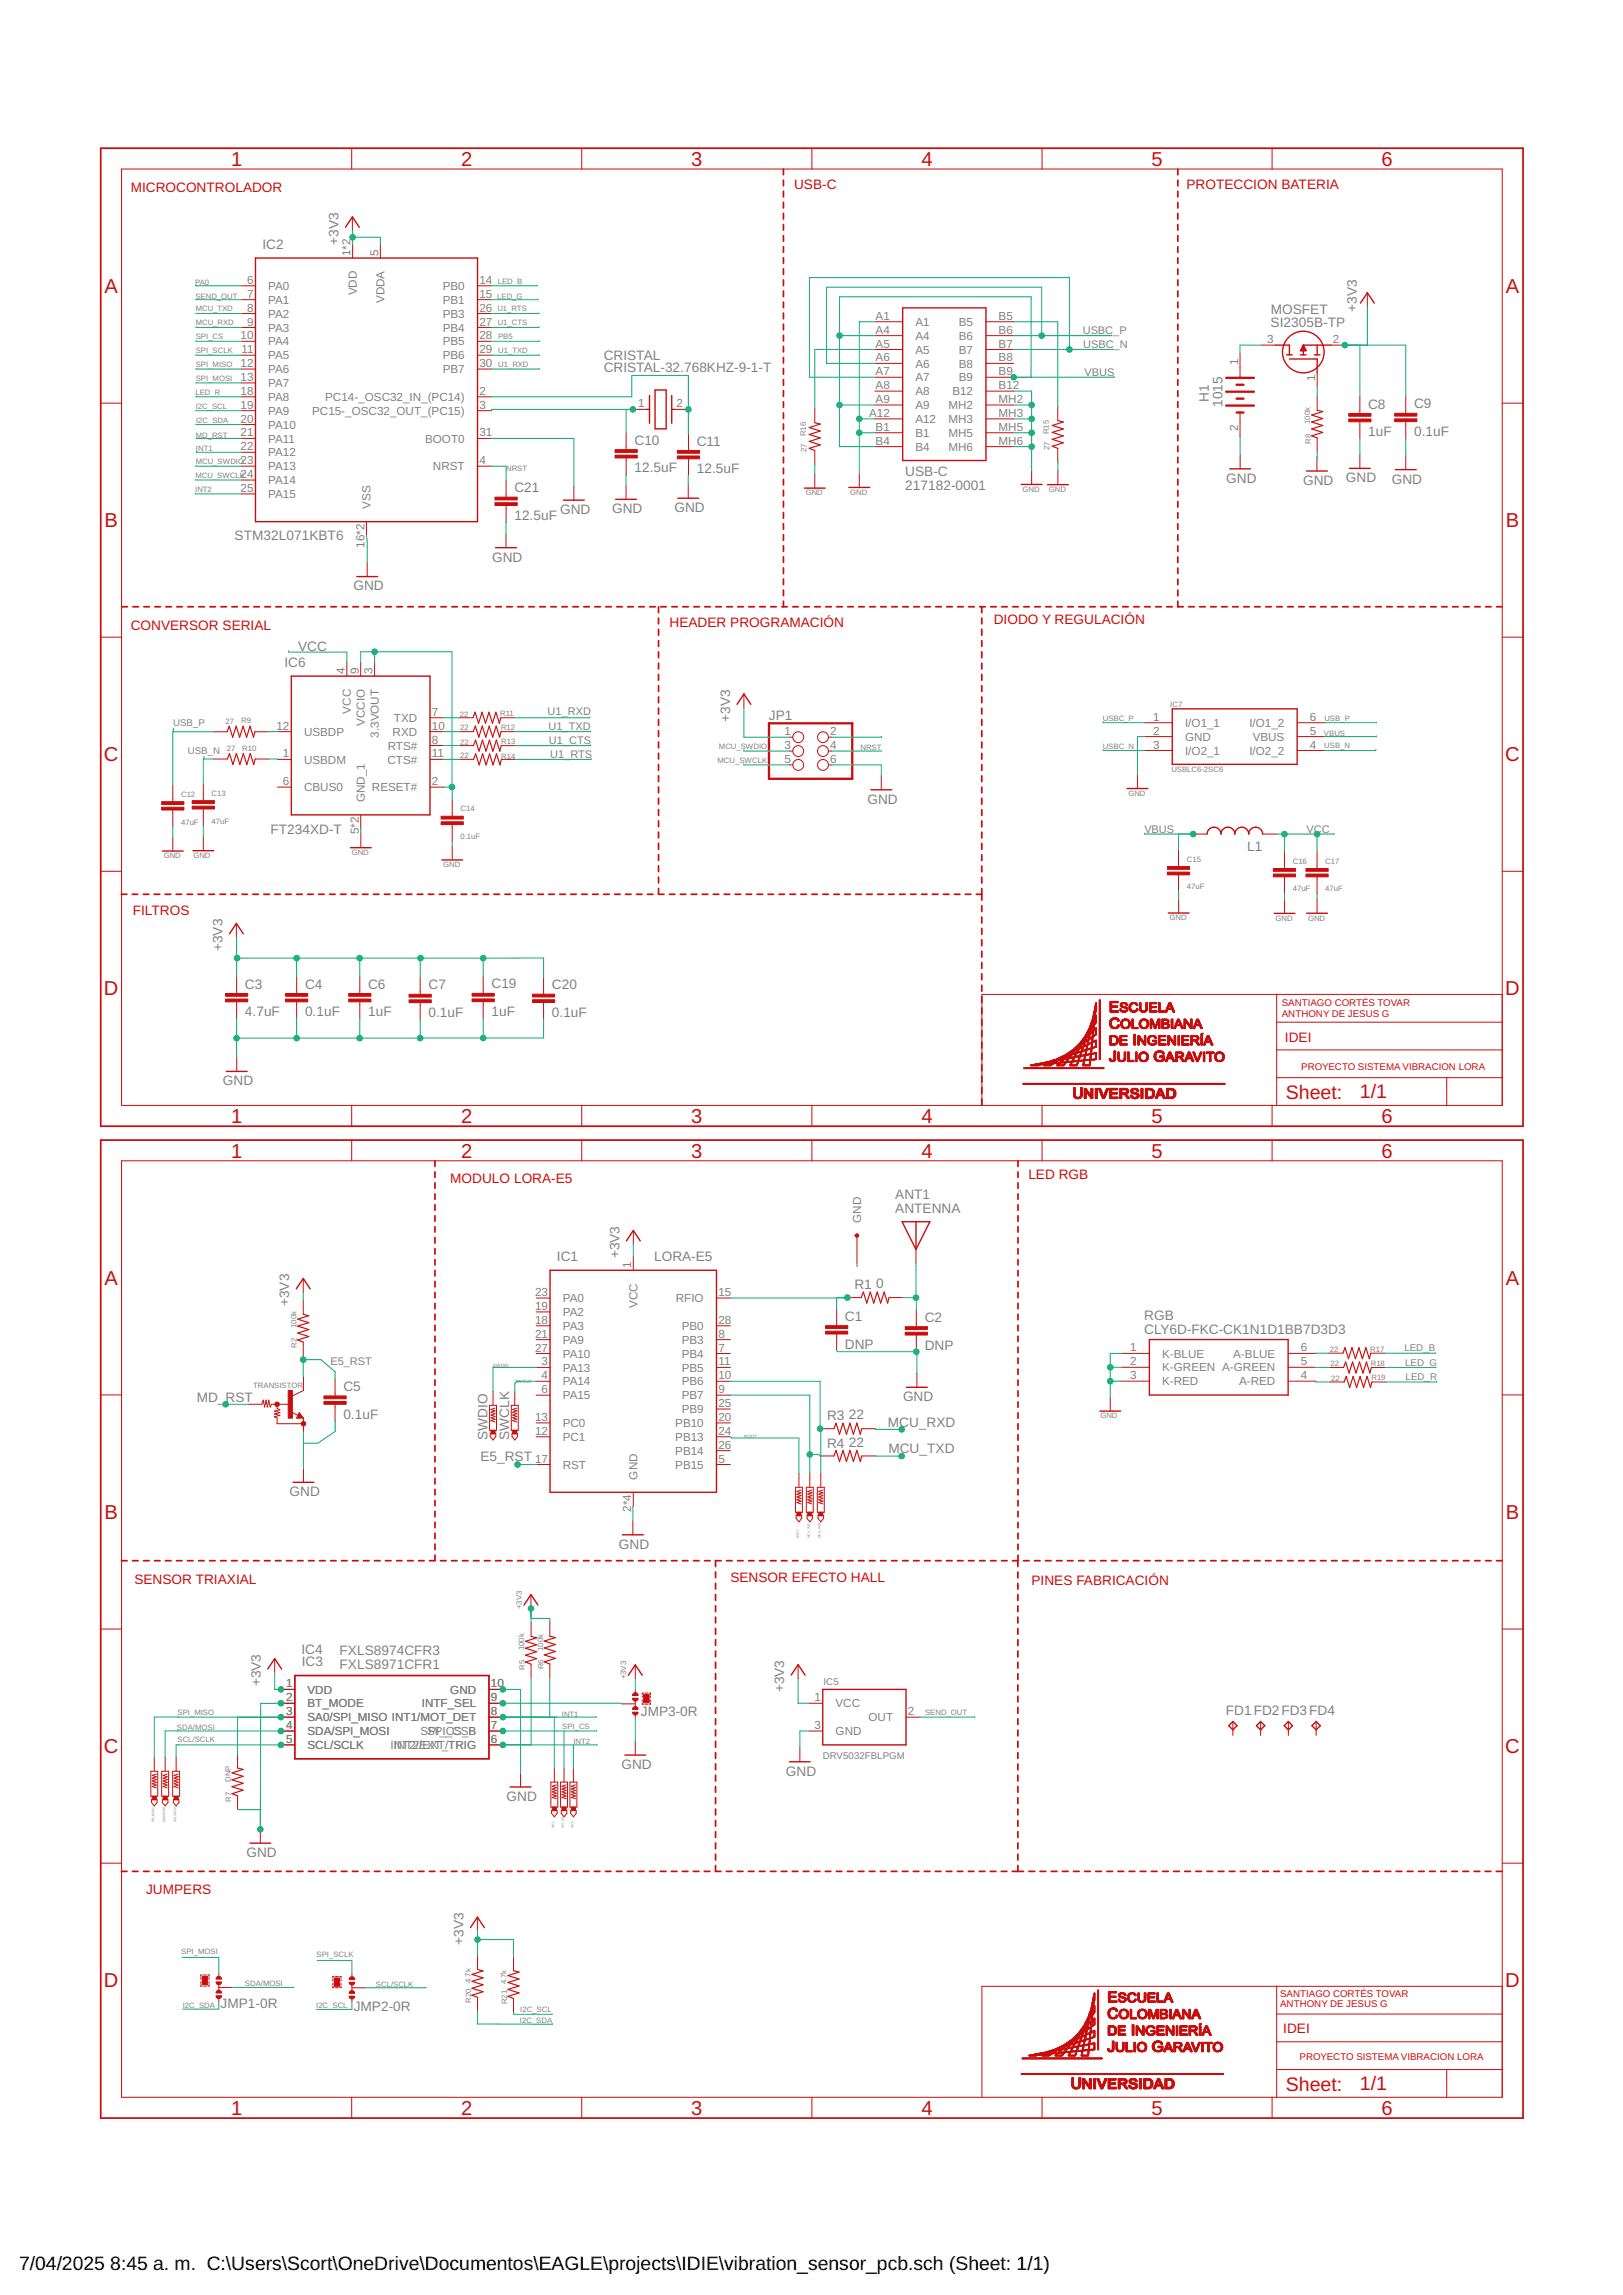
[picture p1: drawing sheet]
<svg xmlns="http://www.w3.org/2000/svg" width="297mm" height="420mm" viewBox="0 0 297 420" stroke-linecap="round" stroke-linejoin="round" font-family="sans-serif">
<defs><g id="words">
<g font-size="3.7" fill="#c90d0c">
<text x="42.3" y="30.3">1</text>
<text x="84.4" y="30.3">2</text>
<text x="126.5" y="30.3">3</text>
<text x="168.6" y="30.3">4</text>
<text x="210.7" y="30.3">5</text>
<text x="252.9" y="30.3">6</text>
<text x="19.1" y="53.7">A</text>
<text x="275.6" y="53.7">A</text>
<text x="19.1" y="96.5">B</text>
<text x="275.6" y="96.5">B</text>
<text x="19" y="139.4">C</text>
<text x="275.5" y="139.4">C</text>
<text x="19" y="182.2">D</text>
<text x="275.5" y="182.2">D</text>
<text x="42.3" y="205.6">1</text>
<text x="84.4" y="205.6">2</text>
<text x="126.5" y="205.6">3</text>
<text x="168.6" y="205.6">4</text>
<text x="210.7" y="205.6">5</text>
<text x="252.9" y="205.6">6</text>
<text x="42.3" y="211.9">1</text>
<text x="84.4" y="211.9">2</text>
<text x="126.5" y="211.9">3</text>
<text x="168.6" y="211.9">4</text>
<text x="210.7" y="211.9">5</text>
<text x="252.9" y="211.9">6</text>
<text x="19.1" y="235.2">A</text>
<text x="275.6" y="235.2">A</text>
<text x="19.1" y="278.1">B</text>
<text x="275.6" y="278.1">B</text>
<text x="19" y="321">C</text>
<text x="275.5" y="321">C</text>
<text x="19" y="363.8">D</text>
<text x="275.5" y="363.8">D</text>
<text x="42.3" y="387.2">1</text>
<text x="84.4" y="387.2">2</text>
<text x="126.5" y="387.2">3</text>
<text x="168.6" y="387.2">4</text>
<text x="210.7" y="387.2">5</text>
<text x="252.9" y="387.2">6</text>
</g>
<g font-size="3.6" fill="#c90d0c">
<text x="235.3" y="201.2">Sheet:</text>
<text x="248.9" y="201.1">1/1</text>
<text x="235.3" y="382.8">Sheet:</text>
<text x="248.9" y="382.7">1/1</text>
</g>
<g font-size="3.5">
<text x="3.5" y="415.7">7/04/2025</text>
<text x="20.2" y="415.7">8:45 a. m. C:\Users\Scort\OneDrive\Documentos\EAGLE\projects\IDIE\vibration_sensor_pcb.sch (Sheet: 1/1)</text>
</g>
<g font-size="2.5" fill="#c90d0c">
<text x="23.9" y="35.2">MICROCONTROLADOR</text>
<text x="145.3" y="34.6">USB-C</text>
<text x="217.1" y="34.6">PROTECCION BATERIA</text>
<text x="23.9" y="115.4">CONVERSOR SERIAL</text>
<text x="122.5" y="114.8">HEADER PROGRAMACIÓN</text>
<text x="181.9" y="114.2">DIODO Y REGULACIÓN</text>
<text x="24.3" y="167.5">FILTROS</text>
<text x="235.2" y="190.8">IDEI</text>
<text x="188.2" y="215.9">LED RGB</text>
<text x="82.4" y="216.5">MODULO LORA-E5</text>
<text x="24.6" y="290">SENSOR TRIAXIAL</text>
<text x="133.7" y="289.7">SENSOR EFECTO HALL</text>
<text x="188.8" y="290.2">PINES FABRICACIÓN</text>
<text x="26.7" y="346.7">JUMPERS</text>
<text x="234.9" y="372.1">IDEI</text>
</g>
<g font-size="2.5" fill="#808080">
<text x="48" y="45.6">IC2</text>
<text x="62" y="44.8" transform="rotate(-90 62 44.8)">+3V3</text>
<text x="232.5" y="59.9">SI2305B-TP</text>
<text x="232.6" y="57.4">MOSFET</text>
<text x="248.3" y="57.1" transform="rotate(-90 248.3 57.1)">+3V3</text>
<text x="110.5" y="66">CRISTAL</text>
<text x="110.5" y="68.1">CRISTAL-32.768KHZ-9-1-T</text>
<text x="221.2" y="73.5" transform="rotate(-90 221.2 73.5)">H1</text>
<text x="223.7" y="74.5" transform="rotate(-90 223.7 74.5)">1015</text>
<text x="250.4" y="74.8">C8</text>
<text x="258.8" y="74.8">C9</text>
<text x="116.1" y="81.4">C10</text>
<text x="127.5" y="81.6">C11</text>
<text x="250.4" y="79.9">1uF</text>
<text x="258.8" y="79.9">0.1uF</text>
<text x="116.1" y="86.5">12.5uF</text>
<text x="127.5" y="86.7">12.5uF</text>
<text x="165.7" y="89.6">217182-0001</text>
<text x="165.7" y="87.1">USB-C</text>
<text x="224.4" y="88.4">GND</text>
<text x="238.5" y="88.8">GND</text>
<text x="246.3" y="88.3">GND</text>
<text x="254.7" y="88.5">GND</text>
<text x="94.1" y="95.2">12.5uF</text>
<text x="94.1" y="90.1">C21</text>
<text x="102.5" y="94.1">GND</text>
<text x="112" y="94">GND</text>
<text x="123.4" y="93.8">GND</text>
<text x="42.9" y="98.9">STM32L071KBT6</text>
<text x="90.1" y="102.8">GND</text>
<text x="64.7" y="108.1">GND</text>
<text x="54.6" y="119.2">VCC</text>
<text x="52" y="122.1">IC6</text>
<text x="140.7" y="131.8">JP1</text>
<text x="133.6" y="132.1" transform="rotate(-90 133.6 132.1)">+3V3</text>
<text x="158.8" y="147.1">GND</text>
<text x="49.5" y="152.6">FT234XD-T</text>
<text x="228.3" y="155.8">L1</text>
<text x="40.7" y="174.1" transform="rotate(-90 40.7 174.1)">+3V3</text>
<text x="44.8" y="181">C3</text>
<text x="55.8" y="181">C4</text>
<text x="67.4" y="181">C6</text>
<text x="78.4" y="181.2">C7</text>
<text x="90" y="181">C19</text>
<text x="101" y="181.1">C20</text>
<text x="44.8" y="186.1">4.7uF</text>
<text x="55.8" y="186.1">0.1uF</text>
<text x="67.4" y="186.1">1uF</text>
<text x="78.4" y="186.2">0.1uF</text>
<text x="90" y="186">1uF</text>
<text x="101" y="186.2">0.1uF</text>
<text x="40.8" y="198.7">GND</text>
<text x="163.8" y="219.5">ANT1</text>
<text x="163.8" y="222">ANTENNA</text>
<text x="101.9" y="230.9">IC1</text>
<text x="113.4" y="230.4" transform="rotate(-90 113.4 230.4)">+3V3</text>
<text x="119.7" y="230.9">LORA-E5</text>
<text x="53" y="239.1" transform="rotate(-90 53 239.1)">+3V3</text>
<text x="156.4" y="236.1">R1</text>
<text x="160.4" y="235.9">0</text>
<text x="154.6" y="241.8">C1</text>
<text x="169.2" y="242">C2</text>
<text x="209.4" y="244.3">CLY6D-FKC-CK1N1D1BB7D3D3</text>
<text x="209.4" y="241.7">RGB</text>
<text x="154.6" y="246.9">DNP</text>
<text x="169.2" y="247.1">DNP</text>
<text x="36" y="256.6">MD_RST</text>
<text x="62.8" y="254.7">C5</text>
<text x="165.3" y="256.5">GND</text>
<text x="62.8" y="259.8">0.1uF</text>
<text x="89.2" y="263.6" transform="rotate(-90 89.2 263.6)">SWDIO</text>
<text x="93.2" y="263.6" transform="rotate(-90 93.2 263.6)">SWCLK</text>
<text x="151.4" y="260.1">R3</text>
<text x="155.4" y="259.9">22</text>
<text x="162.5" y="261.2">MCU_RXD</text>
<text x="87.9" y="267.5">E5_RST</text>
<text x="151.4" y="265.1">R4</text>
<text x="155.4" y="264.9">22</text>
<text x="162.6" y="266.1">MCU_TXD</text>
<text x="53" y="273.9">GND</text>
<text x="113.3" y="283.5">GND</text>
<text x="55.2" y="302.9">IC4</text>
<text x="55.2" y="305.1">IC3</text>
<text x="62.2" y="303.1">FXLS8974CFR3</text>
<text x="62.2" y="305.5">FXLS8971CFR1</text>
<text x="47.7" y="308.7" transform="rotate(-90 47.7 308.7)">+3V3</text>
<text x="143.5" y="309.8" transform="rotate(-90 143.5 309.8)">+3V3</text>
<text x="117.3" y="314.1">JMP3-0R</text>
<text x="224.4" y="313.9">FD1FD2FD3FD4</text>
<text x="113.7" y="323.9">GND</text>
<text x="92.7" y="329.7">GND</text>
<text x="143.8" y="325.1">GND</text>
<text x="45.1" y="340">GND</text>
<text x="84.8" y="356.1" transform="rotate(-90 84.8 356.1)">+3V3</text>
<text x="40.4" y="367.6">JMP1-0R</text>
<text x="64.8" y="368.1">JMP2-0R</text>
</g>
<g font-size="2.1" fill="#808080">
<text x="64.2" y="46.9" transform="rotate(-90 64.2 46.9)">1*2</text>
<text x="69.3" y="46.9" transform="rotate(-90 69.3 46.9)">5</text>
<text x="45.2" y="52">6</text>
<text x="49.1" y="53.1">PA0</text>
<text x="81" y="53.1">PB0</text>
<text x="87.7" y="52">14</text>
<text x="45.2" y="54.5">7</text>
<text x="45.2" y="57.1">8</text>
<text x="45.2" y="59.6">9</text>
<text x="49.1" y="55.6">PA1</text>
<text x="49.1" y="58.2">PA2</text>
<text x="65.3" y="54.1" transform="rotate(-90 65.3 54.1)">VDD</text>
<text x="70.4" y="55.5" transform="rotate(-90 70.4 55.5)">VDDA</text>
<text x="81" y="55.6">PB1</text>
<text x="81" y="58.2">PB3</text>
<text x="87.7" y="54.5">15</text>
<text x="87.7" y="59.6">27</text>
<text x="87.7" y="57.1">26</text>
<text x="160.3" y="58.6">A1</text>
<text x="167.5" y="59.7">A1</text>
<text x="175.5" y="59.7">B5</text>
<text x="182.8" y="58.6">B5</text>
<text x="44" y="62.1">10</text>
<text x="44.2" y="64.7">11</text>
<text x="49.1" y="60.7">PA3</text>
<text x="49.1" y="63.3">PA4</text>
<text x="49.1" y="65.8">PA5</text>
<text x="81" y="65.8">PB6</text>
<text x="81" y="63.3">PB5</text>
<text x="81" y="60.7">PB4</text>
<text x="87.7" y="64.7">29</text>
<text x="87.7" y="62.1">28</text>
<text x="160.3" y="61.1">A4</text>
<text x="160.3" y="63.6">A5</text>
<text x="167.5" y="62.2">A4</text>
<text x="167.5" y="64.8">A5</text>
<text x="175.5" y="62.2">B6</text>
<text x="175.5" y="64.8">B7</text>
<text x="182.8" y="61.1">B6</text>
<text x="182.8" y="63.6">B7</text>
<text x="231.9" y="62.8">3</text>
<text x="244" y="62.8">2</text>
<text x="44" y="67.2">12</text>
<text x="44" y="69.8">13</text>
<text x="49.1" y="68.3">PA6</text>
<text x="49.1" y="70.9">PA7</text>
<text x="81" y="68.3">PB7</text>
<text x="87.7" y="67.2">30</text>
<text x="160.3" y="66.2">A6</text>
<text x="160.3" y="68.7">A7</text>
<text x="160.3" y="71.3">A8</text>
<text x="167.5" y="67.3">A6</text>
<text x="167.5" y="69.8">A7</text>
<text x="175.5" y="67.3">B8</text>
<text x="175.5" y="69.8">B9</text>
<text x="182.8" y="66.2">B8</text>
<text x="182.8" y="68.7">B9</text>
<text x="182.8" y="71.3">B12</text>
<text x="226.6" y="66.9" transform="rotate(-90 226.6 66.9)">1</text>
<text x="240.7" y="69.8" transform="rotate(-90 240.7 69.8)">1</text>
<text x="44" y="77.4">20</text>
<text x="44" y="74.8">19</text>
<text x="44" y="72.3">18</text>
<text x="49.1" y="75.9">PA9</text>
<text x="49.1" y="73.4">PA8</text>
<text x="57.1" y="75.9">PC15-_OSC32_OUT_(PC15)</text>
<text x="59.5" y="73.4">PC14-_OSC32_IN_(PC14)</text>
<text x="87.7" y="72.3">2</text>
<text x="87.7" y="74.8">3</text>
<text x="116.8" y="74.6">1</text>
<text x="123.8" y="74.6">2</text>
<text x="159.1" y="76.3">A12</text>
<text x="160.3" y="73.8">A9</text>
<text x="167.5" y="72.4">A8</text>
<text x="167.5" y="74.9">A9</text>
<text x="167.5" y="77.4">A12</text>
<text x="173.6" y="74.9">MH2</text>
<text x="173.6" y="77.4">MH3</text>
<text x="174.3" y="72.4">B12</text>
<text x="182.8" y="73.8">MH2</text>
<text x="182.8" y="76.3">MH3</text>
<text x="44" y="82.5">22</text>
<text x="44" y="79.9">21</text>
<text x="49.1" y="83.6">PA12</text>
<text x="49.1" y="81">PA11</text>
<text x="49.1" y="78.5">PA10</text>
<text x="77.8" y="81">BOOT0</text>
<text x="87.7" y="79.9">31</text>
<text x="160.3" y="78.9">B1</text>
<text x="160.3" y="81.4">B4</text>
<text x="167.5" y="80">B1</text>
<text x="167.5" y="82.5">B4</text>
<text x="173.6" y="80">MH5</text>
<text x="173.6" y="82.5">MH6</text>
<text x="182.8" y="78.9">MH5</text>
<text x="182.8" y="81.4">MH6</text>
<text x="226.6" y="79" transform="rotate(-90 226.6 79)">2</text>
<text x="44" y="87.5">24</text>
<text x="44" y="85">23</text>
<text x="49.1" y="88.6">PA14</text>
<text x="49.1" y="86.1">PA13</text>
<text x="79.2" y="86.1">NRST</text>
<text x="87.7" y="85">4</text>
<text x="44" y="90.1">25</text>
<text x="49.1" y="91.2">PA15</text>
<text x="67.8" y="93.2" transform="rotate(-90 67.8 93.2)">VSS</text>
<text x="66.7" y="100.2" transform="rotate(-90 66.7 100.2)">16*2</text>
<text x="63.1" y="123.4" transform="rotate(-90 63.1 123.4)">4</text>
<text x="65.7" y="123.4" transform="rotate(-90 65.7 123.4)">9</text>
<text x="68.2" y="123.4" transform="rotate(-90 68.2 123.4)">3</text>
<text x="64.2" y="130.6" transform="rotate(-90 64.2 130.6)">VCC</text>
<text x="79.1" y="131">7</text>
<text x="211" y="132">1</text>
<text x="239.7" y="132">6</text>
<text x="50.6" y="133.6">12</text>
<text x="55.6" y="134.7">USBDP</text>
<text x="66.8" y="132.9" transform="rotate(-90 66.8 132.9)">VCCIO</text>
<text x="69.3" y="135" transform="rotate(-90 69.3 135)">3.3VOUT</text>
<text x="71" y="137.2">RTS#</text>
<text x="71.9" y="134.7">RXD</text>
<text x="72.1" y="132.2">TXD</text>
<text x="79.1" y="133.6">10</text>
<text x="79.1" y="136.1">8</text>
<text x="143.6" y="134.6">1</text>
<text x="143.6" y="137.1">3</text>
<text x="152" y="134.6">2</text>
<text x="152" y="137.1">4</text>
<text x="211" y="134.5">2</text>
<text x="211" y="137">3</text>
<text x="216.9" y="133.1">I/O1_1</text>
<text x="216.9" y="135.6">GND</text>
<text x="228.7" y="133.1">I/O1_2</text>
<text x="229.3" y="135.6">VBUS</text>
<text x="239.7" y="134.5">5</text>
<text x="239.7" y="137">4</text>
<text x="51.8" y="138.7">1</text>
<text x="51.8" y="143.7">6</text>
<text x="55.6" y="139.8">USBDM</text>
<text x="70.9" y="139.8">CTS#</text>
<text x="79.1" y="143.7">2</text>
<text x="79.1" y="138.7">11</text>
<text x="143.6" y="139.7">5</text>
<text x="152" y="139.7">6</text>
<text x="216.9" y="138.2">I/O2_1</text>
<text x="228.7" y="138.2">I/O2_2</text>
<text x="55.6" y="144.9">CBUS0</text>
<text x="66.8" y="146.8" transform="rotate(-90 66.8 146.8)">GND_1</text>
<text x="68.1" y="144.9">RESET#</text>
<text x="65.7" y="152.7" transform="rotate(-90 65.7 152.7)">5*2</text>
<text x="157.6" y="223.9" transform="rotate(-90 157.6 223.9)">GND</text>
<text x="115.5" y="232.2" transform="rotate(-90 115.5 232.2)">1</text>
<text x="97.9" y="239.8">19</text>
<text x="97.9" y="237.3">23</text>
<text x="103" y="238.4">PA0</text>
<text x="116.7" y="239.4" transform="rotate(-90 116.7 239.4)">VCC</text>
<text x="123.7" y="238.4">RFIO</text>
<text x="131.5" y="237.3">15</text>
<text x="97.9" y="242.4">18</text>
<text x="97.9" y="244.9">21</text>
<text x="103" y="243.5">PA3</text>
<text x="103" y="240.9">PA2</text>
<text x="124.8" y="243.5">PB0</text>
<text x="131.5" y="244.9">8</text>
<text x="131.5" y="242.4">28</text>
<text x="97.9" y="247.4">27</text>
<text x="99.1" y="250">3</text>
<text x="103" y="251.1">PA13</text>
<text x="103" y="246">PA9</text>
<text x="103" y="248.6">PA10</text>
<text x="124.8" y="248.6">PB4</text>
<text x="124.8" y="246">PB3</text>
<text x="124.8" y="251.1">PB5</text>
<text x="131.5" y="247.4">7</text>
<text x="131.5" y="250">11</text>
<text x="206.8" y="247.4">1</text>
<text x="206.8" y="250">2</text>
<text x="212.7" y="248.5">K-BLUE</text>
<text x="212.7" y="251.1">K-GREEN A-GREEN</text>
<text x="225.7" y="248.5">A-BLUE</text>
<text x="238.1" y="250">5</text>
<text x="238.1" y="247.4">6</text>
<text x="99.1" y="252.5">4</text>
<text x="99.1" y="255.1">6</text>
<text x="103" y="253.6">PA14</text>
<text x="103" y="256.2">PA15</text>
<text x="124.8" y="256.2">PB7</text>
<text x="124.8" y="253.6">PB6</text>
<text x="131.5" y="255.1">9</text>
<text x="131.5" y="252.5">10</text>
<text x="131.5" y="257.6">25</text>
<text x="206.8" y="252.5">3</text>
<text x="212.7" y="253.6">K-RED</text>
<text x="226.8" y="253.6">A-RED</text>
<text x="238.1" y="252.5">4</text>
<text x="97.9" y="262.7">12</text>
<text x="97.9" y="260.1">13</text>
<text x="103" y="263.8">PC1</text>
<text x="103" y="261.3">PC0</text>
<text x="123.6" y="261.3">PB10</text>
<text x="123.6" y="263.8">PB13</text>
<text x="124.8" y="258.7">PB9</text>
<text x="131.5" y="260.1">20</text>
<text x="131.5" y="262.7">24</text>
<text x="97.9" y="267.8">17</text>
<text x="103" y="268.9">RST</text>
<text x="123.6" y="268.9">PB15</text>
<text x="123.6" y="266.3">PB14</text>
<text x="131.5" y="267.8">5</text>
<text x="131.5" y="265.2">26</text>
<text x="116.7" y="270.9" transform="rotate(-90 116.7 270.9)">GND</text>
<text x="115.5" y="276.7" transform="rotate(-90 115.5 276.7)">2*4</text>
<text x="52.4" y="308.9">1</text>
<text x="52.4" y="311.5">2</text>
<text x="56.3" y="310">VDD</text>
<text x="82.4" y="310">GND</text>
<text x="89.9" y="311.5">9</text>
<text x="89.9" y="308.9">10</text>
<text x="149" y="311.5">1</text>
<text x="52.4" y="314">3</text>
<text x="52.4" y="316.5">4</text>
<text x="56.3" y="312.6">BT_MODE</text>
<text x="56.3" y="315.1">SA0/SPI_MISO IINT1/MOT_DET</text>
<text x="56.3" y="317.7">SDA/SPI_MOSI</text>
<text x="56.3" y="315.1">SA0/SPI_MISO NT1/MOT_DET</text>
<text x="77" y="317.7">SSPICS_B</text>
<text x="77.2" y="312.6">INTF_SEL</text>
<text x="78.4" y="317.7">PI__CSB</text>
<text x="89.9" y="316.5">7</text>
<text x="89.9" y="314">8</text>
<text x="149" y="316.5">3</text>
<text x="152.9" y="312.6">VCC</text>
<text x="152.9" y="317.7">GND</text>
<text x="159" y="315.1">OUT</text>
<text x="166.2" y="314">2</text>
<text x="52.4" y="319.1">5</text>
<text x="56.3" y="320.2">SCL/SCLK</text>
<text x="71.5" y="320.2">INT2/EXT_TRIG</text>
<text x="72.1" y="320.2">INT2/EXT/TRIG</text>
<text x="89.9" y="319.1">6</text>
</g>
<g font-size="2" fill="#808080">
<text x="198.2" y="61.2">USBC_P</text>
<text x="198.2" y="63.7">USBC_N</text>
<text x="198.5" y="68.8">VBUS</text>
<text x="100.2" y="131">U1_RXD</text>
<text x="100.4" y="133.6">U1_TXD</text>
<text x="100.5" y="136.2">U1_CTS</text>
<text x="100.7" y="138.8">U1_RTS</text>
<text x="209.4" y="152.4">VBUS</text>
<text x="239.1" y="152.5">VCC</text>
<text x="60.5" y="249.9">E5_RST</text>
</g>
<g font-size="1.8" fill="#808080">
<text x="31.7" y="133">USB_P</text>
<text x="34.4" y="138">USB_N</text>
<text x="257" y="247.4">LED_B</text>
<text x="257.2" y="250">LED_G</text>
<text x="257.3" y="252.7">LED_R</text>
<text x="150.7" y="308.6">IC5</text>
<text x="150.6" y="322">DRV5032FBLPGM</text>
</g>
<g font-size="1.8" fill="#c90d0c">
<text x="234.6" y="184.3">SANTIAGO CORTÉS TOVAR</text>
<text x="234.6" y="186.2">ANTHONY DE JESUS G</text>
<text x="238.1" y="195.8">PROYECTO SISTEMA VIBRACION LORA</text>
<text x="234.3" y="365.5">SANTIAGO CORTÉS TOVAR</text>
<text x="234.3" y="367.4">ANTHONY DE JESUS G</text>
<text x="237.8" y="377.1">PROYECTO SISTEMA VIBRACION LORA</text>
</g>
<g font-size="1.4" fill="#808080">
<text x="35.7" y="52.2">PA0</text>
<text x="91.1" y="52">LED_B</text>
<text x="35.8" y="54.7">SEND_OUT</text>
<text x="35.8" y="59.5">MCU_RXD</text>
<text x="35.8" y="57">MCU_TXD</text>
<text x="91" y="54.7">LED_G</text>
<text x="91" y="57">U1_RTS</text>
<text x="91.1" y="59.4">U1_CTS</text>
<text x="35.8" y="62.1">SPI_CS</text>
<text x="35.8" y="64.7">SPI_SCLK</text>
<text x="91.1" y="62.1">PB5</text>
<text x="91.2" y="64.6">U1_TXD</text>
<text x="35.8" y="67.2">SPI_MISO</text>
<text x="35.8" y="69.7">SPI_MOSI</text>
<text x="91.2" y="67.2">U1_RXD</text>
<text x="35.8" y="72.2">LED_R</text>
<text x="35.8" y="74.8">I2C_SCL</text>
<text x="35.9" y="77.4">I2C_SDA</text>
<text x="239.8" y="77.6" transform="rotate(-90 239.8 77.6)">100k</text>
<text x="35.8" y="80.1">MD_RST</text>
<text x="35.9" y="82.6">INT1</text>
<text x="147.5" y="79.9" transform="rotate(-90 147.5 79.9)">R16</text>
<text x="147.6" y="82.7" transform="rotate(-90 147.6 82.7)">27</text>
<text x="192" y="79.5" transform="rotate(-90 192 79.5)">R15</text>
<text x="192.1" y="82.4" transform="rotate(-90 192.1 82.4)">27</text>
<text x="239.9" y="81.2" transform="rotate(-90 239.9 81.2)">R8</text>
<text x="35.8" y="87.6">MCU_SWCLK</text>
<text x="35.8" y="85">MCU_SWDIO</text>
<text x="92.6" y="86.3">NRST</text>
<text x="35.7" y="90">INT2</text>
<text x="147.5" y="90.7">GND</text>
<text x="155.6" y="90.6">GND</text>
<text x="187.2" y="90">GND</text>
<text x="192" y="90">GND</text>
<text x="84.2" y="131.2">22</text>
<text x="91.6" y="131.1">R11</text>
<text x="201.8" y="131.9">USBC_P</text>
<text x="214.2" y="129.4">IC7</text>
<text x="242.4" y="131.9">USB_P</text>
<text x="41.3" y="132.5">27</text>
<text x="41.5" y="137.5">27</text>
<text x="44.2" y="132.3">R9</text>
<text x="44.3" y="137.4">R10</text>
<text x="84.2" y="136.3">22</text>
<text x="84.2" y="133.7">22</text>
<text x="91.7" y="133.7">R12</text>
<text x="91.7" y="136.3">R13</text>
<text x="131.6" y="137.1">MCU_SWDIO</text>
<text x="157.5" y="137.2">NRST</text>
<text x="201.8" y="137.1">USBC_N</text>
<text x="242.3" y="134.7">VBUS</text>
<text x="242.4" y="137">USB_N</text>
<text x="84.2" y="138.8">22</text>
<text x="91.7" y="138.9">R14</text>
<text x="131.3" y="139.7">MCU_SWCLK</text>
<text x="214.4" y="141.4">USBLC6-2SC6</text>
<text x="33.1" y="145.9">C12</text>
<text x="38.7" y="145.7">C13</text>
<text x="84.3" y="148.5">C14</text>
<text x="206.5" y="145.7">GND</text>
<text x="33.1" y="151">47uF</text>
<text x="38.7" y="150.8">47uF</text>
<text x="84.3" y="153.6">0.1uF</text>
<text x="30" y="157.1">GND</text>
<text x="35.4" y="157.1">GND</text>
<text x="64.4" y="156.5">GND</text>
<text x="81.1" y="158.8">GND</text>
<text x="217.2" y="157.8">C15</text>
<text x="236.6" y="158.1">C16</text>
<text x="242.6" y="158.1">C17</text>
<text x="217.2" y="162.8">47uF</text>
<text x="236.6" y="163.2">47uF</text>
<text x="242.6" y="163.2">47uF</text>
<text x="214" y="168.5">GND</text>
<text x="233.4" y="168.5">GND</text>
<text x="239.4" y="168.5">GND</text>
<text x="54.2" y="243.1" transform="rotate(-90 54.2 243.1)">100k</text>
<text x="54.3" y="246.7" transform="rotate(-90 54.3 246.7)">R2</text>
<text x="243.4" y="247.5">22</text>
<text x="243.5" y="250.1">22</text>
<text x="250.8" y="247.5">R17</text>
<text x="250.9" y="250.1">R18</text>
<text x="46.3" y="254.2">TRANSISTOR</text>
<text x="243.6" y="252.8">22</text>
<text x="251" y="252.7">R19</text>
<text x="201.4" y="259.6">GND</text>
<text x="95.5" y="294.6" transform="rotate(-90 95.5 294.6)">+3V3</text>
<text x="95.9" y="302.1" transform="rotate(-90 95.9 302.1)">100k</text>
<text x="96" y="305.7" transform="rotate(-90 96 305.7)">R5</text>
<text x="99.4" y="302.2" transform="rotate(-90 99.4 302.2)">100k</text>
<text x="99.4" y="305.6" transform="rotate(-90 99.4 305.6)">R6</text>
<text x="114.6" y="307.5" transform="rotate(-90 114.6 307.5)">+3V3</text>
<text x="32.4" y="316.7">SDA/MOSI</text>
<text x="32.5" y="314">SPI_MISO</text>
<text x="102.8" y="314.4">INT1</text>
<text x="102.9" y="316.5">SPI_CS</text>
<text x="169.3" y="314.1">SEND_OUT</text>
<text x="32.5" y="319">SCL/SCLK</text>
<text x="104.9" y="319.3">INT2</text>
<text x="42.2" y="326.2" transform="rotate(-90 42.2 326.2)">DNP</text>
<text x="42.3" y="329.8" transform="rotate(-90 42.3 329.8)">R7</text>
<text x="33.2" y="357.7">SPI_MOSI</text>
<text x="57.9" y="358.3">SPI_SCLK</text>
<text x="44.8" y="363.6">SDA/MOSI</text>
<text x="68.8" y="363.7">SCL/SCLK</text>
<text x="86.1" y="363.1" transform="rotate(-90 86.1 363.1)">4.7k</text>
<text x="92.7" y="363.3" transform="rotate(-90 92.7 363.3)">4.7k</text>
<text x="33.4" y="367.6">I2C_SDA</text>
<text x="57.9" y="367.6">I2C_SCL</text>
<text x="86.2" y="366.7" transform="rotate(-90 86.2 366.7)">R20</text>
<text x="92.8" y="366.9" transform="rotate(-90 92.8 366.9)">R21</text>
<text x="95.2" y="370.3">I2C_SDA</text>
<text x="95.2" y="368.4">I2C_SCL</text>
</g>
<g font-size=".8" fill="#808080">
<text x="90.2" y="250.3">SWDIO</text>
<text x="94.2" y="253.3">SWCLK</text>
<text x="136.2" y="263.3">BOOT</text>
</g>
<g font-size=".6" fill="#808080">
<text x="146.2" y="281.6" transform="rotate(-90 146.2 281.6)">BOOT</text>
<text x="148.2" y="281.6" transform="rotate(-90 148.2 281.6)">MCU_TXD</text>
<text x="150.2" y="281.6" transform="rotate(-90 150.2 281.6)">MCU_RXD</text>
<text x="28.2" y="333.6" transform="rotate(-90 28.2 333.6)">SPI_MISO</text>
<text x="30.2" y="333.6" transform="rotate(-90 30.2 333.6)">SDA/MOSI</text>
<text x="32.2" y="333.6" transform="rotate(-90 32.2 333.6)">SCL/SCLK</text>
<text x="101.4" y="334.6" transform="rotate(-90 101.4 334.6)">INT1</text>
<text x="103.2" y="334.6" transform="rotate(-90 103.2 334.6)">SPI_CS</text>
<text x="104.9" y="334.6" transform="rotate(-90 104.9 334.6)">INT2</text>
</g>
</g></defs>
<g fill="#c90d0c" stroke="#c90d0c" stroke-width=".18">
<path d="M196.8 382.4h.3z"/>
<path d="M207.3 382.4h.3z"/>
<path d="M196.6 382.4h.7z"/>
<path d="M198.1 382.4h.4z"/>
<path d="M199.4 382.4h.3z"/>
<path d="M200.2 382.4h.3z"/>
<path d="M201.5 382.4h.3z"/>
<path d="M202.8 382.4h1.5z"/>
<path d="M204.7 382.4h.3z"/>
<path d="M206 382.4h.4z"/>
<path d="M207.1 382.4h.7z"/>
<path d="M208.5 382.4h.4z"/>
<path d="M209.3 382.4h1.1z"/>
<path d="M211.1 382.4h.4z"/>
<path d="M212.6 382.4h.4z"/>
<path d="M213.2 382.4h1z"/>
<path d="M196.5 382.3l.9 .1z"/>
<path d="M198.1 382.3l.4 .1z"/>
<path d="M199.3 382.3l.4 .1z"/>
<path d="M200.2 382.3l.3 .1z"/>
<path d="M201.5 382.3l.3 .1z"/>
<path d="M202.8 382.3l1.5 .1z"/>
<path d="M204.7 382.3l.3 .1z"/>
<path d="M206 382.3l.4 .1z"/>
<path d="M206.9 382.3l1 .1z"/>
<path d="M208.5 382.3l.4 .1z"/>
<path d="M209.4 382.3l1.1 .1z"/>
<path d="M211.1 382.3l.4 .1z"/>
<path d="M212.6 382.3l.4 .1z"/>
<path d="M213.2 382.3l1.2 .1z"/>
<path d="M196.4 382.3h1.1z"/>
<path d="M198.1 382.3h.4z"/>
<path d="M199.3 382.3h.4z"/>
<path d="M200.2 382.3h.3z"/>
<path d="M201.5 382.3h.3z"/>
<path d="M202.8 382.3h1.5z"/>
<path d="M204.7 382.3h.3z"/>
<path d="M206 382.3h.4z"/>
<path d="M206.9 382.3h1.1z"/>
<path d="M208.5 382.3h.4z"/>
<path d="M209.3 382.3h1.3z"/>
<path d="M211.2 382.3h.3z"/>
<path d="M212.6 382.3h.4z"/>
<path d="M213.2 382.3h1.3z"/>
<path d="M196.4 382.2l1.1 .1z"/>
<path d="M198.1 382.2l.4 .1z"/>
<path d="M199.3 382.2l.4 .1z"/>
<path d="M200.2 382.2l.3 .1z"/>
<path d="M201.4 382.2l.5 .1z"/>
<path d="M202.8 382.2l1.5 .1z"/>
<path d="M204.7 382.2l.3 .1z"/>
<path d="M206 382.2l.3 .1z"/>
<path d="M206.8 382.2l1.2 .1z"/>
<path d="M208.5 382.2l.4 .1z"/>
<path d="M209.3 382.2l1.4 .1z"/>
<path d="M211.2 382.2l.3 .1z"/>
<path d="M212.6 382.2l.4 .1z"/>
<path d="M213.2 382.2l1.3 .1z"/>
<path d="M196.3 382.2h1.3z"/>
<path d="M198.1 382.2h.4z"/>
<path d="M199.3 382.2h.4z"/>
<path d="M200.2 382.2h.3z"/>
<path d="M201.4 382.2h.5z"/>
<path d="M202.8 382.2h1.5z"/>
<path d="M204.7 382.2h.3z"/>
<path d="M205.9 382.2h.4z"/>
<path d="M206.8 382.2h1.2z"/>
<path d="M208.5 382.2h.4z"/>
<path d="M209.3 382.2h1.4z"/>
<path d="M211.2 382.2h.4z"/>
<path d="M212.6 382.2h.4z"/>
<path d="M213.2 382.2h1.4z"/>
<path d="M199.2 382.2h.5z"/>
<path d="M206.7 382.2h1.4z"/>
<path d="M212.5 382.2h.4z"/>
<path d="M196.3 382.1l.5 .1z"/>
<path d="M197.1 382.1l.5 .1z"/>
<path d="M198.1 382.1l.4 .1z"/>
<path d="M199.2 382.1l.5 .1z"/>
<path d="M200.2 382.1l.3 .1z"/>
<path d="M201.4 382.1l.5 .1z"/>
<path d="M202.8 382.1l1.5 .1z"/>
<path d="M204.7 382.1l.3 .1z"/>
<path d="M205.9 382.1l.3 .1z"/>
<path d="M206.7 382.1l.5 .1z"/>
<path d="M207.6 382.1l.5 .1z"/>
<path d="M208.5 382.1l.4 .1z"/>
<path d="M209.3 382.1l1.5 .1z"/>
<path d="M211.2 382.1l.4 .1z"/>
<path d="M212.5 382.1l.4 .1z"/>
<path d="M213.2 382.1l1.5 .1z"/>
<path d="M196.3 382.1h.4z"/>
<path d="M197.3 382.1h.4z"/>
<path d="M198.1 382.1h.4z"/>
<path d="M199.2 382.1h.5z"/>
<path d="M200.2 382.1h.3z"/>
<path d="M201.4 382.1h.5z"/>
<path d="M202.8 382.1h.4z"/>
<path d="M204.7 382.1h.3z"/>
<path d="M205.8 382.1h.4z"/>
<path d="M206.7 382.1h.4z"/>
<path d="M207.7 382.1h.4z"/>
<path d="M208.5 382.1h.4z"/>
<path d="M209.3 382.1h.4z"/>
<path d="M210.3 382.1h.5z"/>
<path d="M211.2 382.1h.4z"/>
<path d="M212.5 382.1h.4z"/>
<path d="M213.2 382.1h.4z"/>
<path d="M214.1 382.1h.6z"/>
<path d="M196.3 382l.3 .1z"/>
<path d="M197.3 382l.4 .1z"/>
<path d="M198.1 382l.4 .1z"/>
<path d="M199.2 382l.5 .1z"/>
<path d="M200.2 382l.3 .1z"/>
<path d="M201.3 382l.7 .1z"/>
<path d="M202.8 382l.4 .1z"/>
<path d="M204.7 382l.3 .1z"/>
<path d="M205.8 382l.4 .1z"/>
<path d="M206.6 382l.4 .1z"/>
<path d="M207.8 382l.4 .1z"/>
<path d="M208.5 382l.4 .1z"/>
<path d="M209.3 382l.4 .1z"/>
<path d="M210.4 382l.5 .1z"/>
<path d="M211.2 382l.4 .1z"/>
<path d="M212.5 382l.4 .1z"/>
<path d="M213.2 382l.4 .1z"/>
<path d="M214.3 382l.4 .1z"/>
<path d="M196.2 382l.4 .1z"/>
<path d="M197.4 382l.3 .1z"/>
<path d="M210.5 382l.4 .1z"/>
<path d="M214.4 382l.4 .1z"/>
<path d="M196.2 382h.4z"/>
<path d="M197.4 382h.3z"/>
<path d="M198.1 382h.4z"/>
<path d="M199.1 382h.6z"/>
<path d="M200.2 382h.3z"/>
<path d="M201.3 382h.3z"/>
<path d="M201.7 382h.3z"/>
<path d="M202.8 382h.4z"/>
<path d="M204.7 382h.3z"/>
<path d="M205.8 382h.3z"/>
<path d="M206.6 382h.3z"/>
<path d="M207.8 382h.4z"/>
<path d="M208.5 382h.4z"/>
<path d="M209.3 382h.4z"/>
<path d="M210.5 382h.4z"/>
<path d="M211.3 382h.3z"/>
<path d="M212.5 382h.3z"/>
<path d="M213.2 382h.4z"/>
<path d="M214.4 382h.4z"/>
<path d="M196.2 381.9l.3 .1z"/>
<path d="M197.4 381.9l.4 .1z"/>
<path d="M198.1 381.9l.4 .1z"/>
<path d="M199.1 381.9l.6 .1z"/>
<path d="M200.2 381.9l.3 .1z"/>
<path d="M201.3 381.9l.3 .1z"/>
<path d="M201.7 381.9l.3 .1z"/>
<path d="M202.8 381.9l.4 .1z"/>
<path d="M204.7 381.9l.3 .1z"/>
<path d="M205.8 381.9l.3 .1z"/>
<path d="M206.6 381.9l.3 .1z"/>
<path d="M207.9 381.9l.3 .1z"/>
<path d="M208.5 381.9l.4 .1z"/>
<path d="M209.3 381.9l.4 .1z"/>
<path d="M210.5 381.9l.4 .1z"/>
<path d="M211.3 381.9l.3 .1z"/>
<path d="M212.4 381.9l.4 .1z"/>
<path d="M213.2 381.9l.4 .1z"/>
<path d="M214.4 381.9l.4 .1z"/>
<path d="M196.2 381.9h.3z"/>
<path d="M197.4 381.9h.4z"/>
<path d="M198.1 381.9h.4z"/>
<path d="M199 381.9h.7z"/>
<path d="M200.2 381.9h.3z"/>
<path d="M201.3 381.9h.3z"/>
<path d="M201.7 381.9h.3z"/>
<path d="M202.8 381.9h.4z"/>
<path d="M204.7 381.9h.3z"/>
<path d="M205.7 381.9h.4z"/>
<path d="M206.6 381.9h.3z"/>
<path d="M207.9 381.9h.3z"/>
<path d="M208.5 381.9h.4z"/>
<path d="M209.3 381.9h.4z"/>
<path d="M210.6 381.9h.3z"/>
<path d="M211.3 381.9h.4z"/>
<path d="M212.4 381.9h.4z"/>
<path d="M213.2 381.9h.4z"/>
<path d="M214.5 381.9h.3z"/>
<path d="M196.2 381.8l.3 .1z"/>
<path d="M197.5 381.8l.3 .1z"/>
<path d="M198.1 381.8l.4 .1z"/>
<path d="M199 381.8l.7 .1z"/>
<path d="M200.2 381.8l.3 .1z"/>
<path d="M201.3 381.8l.3 .1z"/>
<path d="M201.7 381.8l.4 .1z"/>
<path d="M202.8 381.8l.4 .1z"/>
<path d="M204.7 381.8l.3 .1z"/>
<path d="M205.7 381.8l.4 .1z"/>
<path d="M206.6 381.8l.3 .1z"/>
<path d="M207.9 381.8l.3 .1z"/>
<path d="M208.5 381.8l.4 .1z"/>
<path d="M209.3 381.8l.4 .1z"/>
<path d="M210.6 381.8l.3 .1z"/>
<path d="M211.3 381.8l1.5 .1z"/>
<path d="M213.2 381.8l.4 .1z"/>
<path d="M214.5 381.8l.3 .1z"/>
<path d="M196.2 381.8h.3z"/>
<path d="M197.5 381.8h.3z"/>
<path d="M198.1 381.8h.4z"/>
<path d="M199 381.8h.3z"/>
<path d="M199.4 381.8h.3z"/>
<path d="M200.2 381.8h.3z"/>
<path d="M201.3 381.8h.3z"/>
<path d="M201.7 381.8h.4z"/>
<path d="M202.8 381.8h.4z"/>
<path d="M204.7 381.8h.3z"/>
<path d="M205.6 381.8h.4z"/>
<path d="M206.6 381.8h.3z"/>
<path d="M207.9 381.8h.3z"/>
<path d="M208.5 381.8h.4z"/>
<path d="M209.3 381.8h.4z"/>
<path d="M210.6 381.8h.3z"/>
<path d="M211.3 381.8h1.5z"/>
<path d="M213.2 381.8h.4z"/>
<path d="M214.5 381.8h.4z"/>
<path d="M198.9 381.8h.4z"/>
<path d="M201.2 381.8h.4z"/>
<path d="M207.8 381.8h.4z"/>
<path d="M210.6 381.8h.4z"/>
<path d="M211.4 381.8h1.3z"/>
<path d="M196.2 381.7l.3 .1z"/>
<path d="M197.5 381.7l.3 .1z"/>
<path d="M198.1 381.7l.4 .1z"/>
<path d="M198.9 381.7l.4 .1z"/>
<path d="M199.4 381.7l.3 .1z"/>
<path d="M200.2 381.7l.3 .1z"/>
<path d="M201.2 381.7l.3 .1z"/>
<path d="M201.8 381.7l.3 .1z"/>
<path d="M202.8 381.7l.4 .1z"/>
<path d="M204.7 381.7l.3 .1z"/>
<path d="M205.6 381.7l.4 .1z"/>
<path d="M207.8 381.7l.4 .1z"/>
<path d="M208.5 381.7l.4 .1z"/>
<path d="M209.3 381.7l.4 .1z"/>
<path d="M210.6 381.7l.4 .1z"/>
<path d="M211.4 381.7l1.3 .1z"/>
<path d="M213.2 381.7l.4 .1z"/>
<path d="M214.5 381.7l.4 .1z"/>
<path d="M196.2 381.7h.3z"/>
<path d="M197.5 381.7h.3z"/>
<path d="M198.1 381.7h.4z"/>
<path d="M198.9 381.7h.4z"/>
<path d="M199.4 381.7h.3z"/>
<path d="M200.2 381.7h.3z"/>
<path d="M201.2 381.7h.3z"/>
<path d="M201.8 381.7h.3z"/>
<path d="M202.8 381.7h.4z"/>
<path d="M204.7 381.7h.3z"/>
<path d="M205.5 381.7h.4z"/>
<path d="M207.8 381.7h.3z"/>
<path d="M208.5 381.7h.4z"/>
<path d="M209.3 381.7h.4z"/>
<path d="M210.7 381.7h.3z"/>
<path d="M211.4 381.7h1.3z"/>
<path d="M213.2 381.7h.4z"/>
<path d="M214.5 381.7h.4z"/>
<path d="M198.9 381.7h.3z"/>
<path d="M201.8 381.7h.4z"/>
<path d="M207.7 381.7h.4z"/>
<path d="M196.2 381.6l.3 .1z"/>
<path d="M197.5 381.6l.3 .1z"/>
<path d="M198.1 381.6l.4 .1z"/>
<path d="M198.9 381.6l.3 .1z"/>
<path d="M199.4 381.6l.3 .1z"/>
<path d="M200.2 381.6l.3 .1z"/>
<path d="M201.2 381.6l.3 .1z"/>
<path d="M201.8 381.6l.4 .1z"/>
<path d="M202.8 381.6l.4 .1z"/>
<path d="M204.7 381.6l.3 .1z"/>
<path d="M205.4 381.6l.4 .1z"/>
<path d="M207.6 381.6l.5 .1z"/>
<path d="M208.5 381.6l.4 .1z"/>
<path d="M209.3 381.6l.4 .1z"/>
<path d="M210.7 381.6l.3 .1z"/>
<path d="M211.4 381.6l1.3 .1z"/>
<path d="M213.2 381.6l.4 .1z"/>
<path d="M214.5 381.6l.4 .1z"/>
<path d="M196.2 381.6h.3z"/>
<path d="M197.5 381.6h.3z"/>
<path d="M198.1 381.6h.4z"/>
<path d="M198.8 381.6h.4z"/>
<path d="M199.4 381.6h.3z"/>
<path d="M200.2 381.6h.3z"/>
<path d="M201.2 381.6h.3z"/>
<path d="M201.8 381.6h.4z"/>
<path d="M202.8 381.6h.4z"/>
<path d="M204.7 381.6h1.1z"/>
<path d="M207.4 381.6h.7z"/>
<path d="M208.5 381.6h.4z"/>
<path d="M209.3 381.6h.4z"/>
<path d="M210.7 381.6h.3z"/>
<path d="M211.5 381.6h.3z"/>
<path d="M212.3 381.6h.4z"/>
<path d="M213.2 381.6h.4z"/>
<path d="M214.5 381.6h.4z"/>
<path d="M196.2 381.5l.3 .1z"/>
<path d="M197.5 381.5l.3 .1z"/>
<path d="M198.1 381.5l.4 .1z"/>
<path d="M198.8 381.5l.4 .1z"/>
<path d="M199.4 381.5l.3 .1z"/>
<path d="M200.2 381.5l.3 .1z"/>
<path d="M201.1 381.5l.4 .1z"/>
<path d="M201.8 381.5l.4 .1z"/>
<path d="M202.8 381.5l1.4 .1z"/>
<path d="M204.7 381.5l1.1 .1z"/>
<path d="M207.2 381.5l.9 .1z"/>
<path d="M208.5 381.5l.4 .1z"/>
<path d="M209.3 381.5l.4 .1z"/>
<path d="M210.7 381.5l.3 .1z"/>
<path d="M211.5 381.5l.3 .1z"/>
<path d="M212.3 381.5l.4 .1z"/>
<path d="M213.2 381.5l.4 .1z"/>
<path d="M214.5 381.5l.4 .1z"/>
<path d="M196.2 381.5h.3z"/>
<path d="M197.5 381.5h.3z"/>
<path d="M198.1 381.5h.4z"/>
<path d="M198.8 381.5h.4z"/>
<path d="M199.4 381.5h.3z"/>
<path d="M200.2 381.5h.3z"/>
<path d="M201.1 381.5h.4z"/>
<path d="M201.8 381.5h.4z"/>
<path d="M202.8 381.5h1.4z"/>
<path d="M204.7 381.5h1.3z"/>
<path d="M207.1 381.5h.9z"/>
<path d="M208.5 381.5h.4z"/>
<path d="M209.3 381.5h.4z"/>
<path d="M210.7 381.5h.3z"/>
<path d="M211.5 381.5h.3z"/>
<path d="M212.3 381.5h.3z"/>
<path d="M213.2 381.5h.4z"/>
<path d="M214.5 381.5h.4z"/>
<path d="M196.2 381.4l.3 .1z"/>
<path d="M197.5 381.4l.3 .1z"/>
<path d="M198.1 381.4l.4 .1z"/>
<path d="M198.7 381.4l.4 .1z"/>
<path d="M199.4 381.4l.3 .1z"/>
<path d="M200.2 381.4l.3 .1z"/>
<path d="M201.1 381.4l.4 .1z"/>
<path d="M201.9 381.4l.3 .1z"/>
<path d="M202.8 381.4l1.4 .1z"/>
<path d="M204.7 381.4l1.4 .1z"/>
<path d="M206.9 381.4l1 .1z"/>
<path d="M208.5 381.4l.4 .1z"/>
<path d="M209.3 381.4l.4 .1z"/>
<path d="M210.7 381.4l.3 .1z"/>
<path d="M211.5 381.4l.3 .1z"/>
<path d="M212.3 381.4l.3 .1z"/>
<path d="M213.2 381.4l.4 .1z"/>
<path d="M214.5 381.4l.4 .1z"/>
<path d="M196.2 381.4h.3z"/>
<path d="M197.5 381.4h.3z"/>
<path d="M198.1 381.4h.4z"/>
<path d="M198.7 381.4h.4z"/>
<path d="M199.4 381.4h.3z"/>
<path d="M200.2 381.4h.3z"/>
<path d="M201.1 381.4h.3z"/>
<path d="M201.9 381.4h.3z"/>
<path d="M202.8 381.4h1.4z"/>
<path d="M204.7 381.4h1.4z"/>
<path d="M206.9 381.4h1z"/>
<path d="M208.5 381.4h.4z"/>
<path d="M209.3 381.4h.4z"/>
<path d="M210.7 381.4h.3z"/>
<path d="M211.5 381.4h.3z"/>
<path d="M212.3 381.4h.3z"/>
<path d="M213.2 381.4h.4z"/>
<path d="M214.5 381.4h.4z"/>
<path d="M198.7 381.4h.3z"/>
<path d="M201.9 381.4h.4z"/>
<path d="M206.8 381.4h1z"/>
<path d="M211.5 381.4h.4z"/>
<path d="M212.2 381.4h.4z"/>
<path d="M196.2 381.3l.3 .1z"/>
<path d="M197.5 381.3l.3 .1z"/>
<path d="M198.1 381.3l.4 .1z"/>
<path d="M198.6 381.3l.4 .1z"/>
<path d="M199.4 381.3l.3 .1z"/>
<path d="M200.2 381.3l.3 .1z"/>
<path d="M201.1 381.3l.3 .1z"/>
<path d="M201.9 381.3l.4 .1z"/>
<path d="M202.8 381.3l1.4 .1z"/>
<path d="M204.7 381.3l.3 .1z"/>
<path d="M205.5 381.3l.7 .1z"/>
<path d="M206.8 381.3l.9 .1z"/>
<path d="M208.5 381.3l.4 .1z"/>
<path d="M209.3 381.3l.4 .1z"/>
<path d="M210.7 381.3l.3 .1z"/>
<path d="M211.5 381.3l.4 .1z"/>
<path d="M212.2 381.3l.4 .1z"/>
<path d="M213.2 381.3l.4 .1z"/>
<path d="M214.5 381.3l.4 .1z"/>
<path d="M196.2 381.3h.3z"/>
<path d="M197.5 381.3h.3z"/>
<path d="M198.1 381.3h.4z"/>
<path d="M198.6 381.3h.4z"/>
<path d="M199.4 381.3h.3z"/>
<path d="M200.2 381.3h.3z"/>
<path d="M201.1 381.3h.3z"/>
<path d="M201.9 381.3h.4z"/>
<path d="M202.8 381.3h1.4z"/>
<path d="M204.7 381.3h.3z"/>
<path d="M205.8 381.3h.4z"/>
<path d="M206.7 381.3h.8z"/>
<path d="M208.5 381.3h.4z"/>
<path d="M209.3 381.3h.4z"/>
<path d="M210.7 381.3h.3z"/>
<path d="M211.5 381.3h.4z"/>
<path d="M212.2 381.3h.4z"/>
<path d="M213.2 381.3h.4z"/>
<path d="M214.5 381.3h.4z"/>
<path d="M198.6 381.3h.3z"/>
<path d="M201 381.3h.4z"/>
<path d="M202 381.3h.3z"/>
<path d="M202.8 381.3h.4z"/>
<path d="M206.7 381.3h.6z"/>
<path d="M211.6 381.3h.3z"/>
<path d="M196.2 381.2l.3 .1z"/>
<path d="M197.5 381.2l.3 .1z"/>
<path d="M198.1 381.2l.4 .1z"/>
<path d="M198.6 381.2l.3 .1z"/>
<path d="M199.4 381.2l.3 .1z"/>
<path d="M200.2 381.2l.3 .1z"/>
<path d="M201 381.2l.4 .1z"/>
<path d="M202 381.2l.3 .1z"/>
<path d="M202.8 381.2l.4 .1z"/>
<path d="M204.7 381.2l.3 .1z"/>
<path d="M205.9 381.2l.3 .1z"/>
<path d="M206.7 381.2l.5 .1z"/>
<path d="M208.5 381.2l.4 .1z"/>
<path d="M209.3 381.2l.4 .1z"/>
<path d="M210.7 381.2l.3 .1z"/>
<path d="M211.6 381.2l.3 .1z"/>
<path d="M212.2 381.2l.3 .1z"/>
<path d="M213.2 381.2l.4 .1z"/>
<path d="M214.5 381.2l.4 .1z"/>
<path d="M196.2 381.2h.3z"/>
<path d="M197.5 381.2h.3z"/>
<path d="M198.1 381.2h.4z"/>
<path d="M198.5 381.2h.4z"/>
<path d="M199.4 381.2h.3z"/>
<path d="M200.2 381.2h.3z"/>
<path d="M201 381.2h.4z"/>
<path d="M202 381.2h.4z"/>
<path d="M202.8 381.2h.4z"/>
<path d="M204.7 381.2h.3z"/>
<path d="M205.9 381.2h.4z"/>
<path d="M206.7 381.2h.4z"/>
<path d="M208.5 381.2h.4z"/>
<path d="M209.3 381.2h.4z"/>
<path d="M210.6 381.2h.4z"/>
<path d="M211.6 381.2h.3z"/>
<path d="M212.2 381.2h.3z"/>
<path d="M213.2 381.2h.4z"/>
<path d="M214.5 381.2h.4z"/>
<path d="M196.2 381.1l.3 .1z"/>
<path d="M197.5 381.1l.3 .1z"/>
<path d="M198.1 381.1l.4 .1z"/>
<path d="M198.5 381.1l.4 .1z"/>
<path d="M199.4 381.1l.3 .1z"/>
<path d="M200.2 381.1l.3 .1z"/>
<path d="M201 381.1l.4 .1z"/>
<path d="M202 381.1l.4 .1z"/>
<path d="M202.8 381.1l.4 .1z"/>
<path d="M204.7 381.1l.3 .1z"/>
<path d="M205.9 381.1l.4 .1z"/>
<path d="M206.7 381.1l.3 .1z"/>
<path d="M208.5 381.1l.4 .1z"/>
<path d="M209.3 381.1l.4 .1z"/>
<path d="M210.6 381.1l.4 .1z"/>
<path d="M211.6 381.1l.3 .1z"/>
<path d="M212.1 381.1l.4 .1z"/>
<path d="M213.2 381.1l.4 .1z"/>
<path d="M214.5 381.1l.4 .1z"/>
<path d="M196.2 381.1h.3z"/>
<path d="M197.5 381.1h.3z"/>
<path d="M198.1 381.1h.4z"/>
<path d="M198.5 381.1h.4z"/>
<path d="M199.4 381.1h.3z"/>
<path d="M200.2 381.1h.3z"/>
<path d="M201 381.1h.3z"/>
<path d="M202 381.1h.4z"/>
<path d="M202.8 381.1h.4z"/>
<path d="M204.7 381.1h.3z"/>
<path d="M205.9 381.1h.4z"/>
<path d="M206.7 381.1h.3z"/>
<path d="M208.5 381.1h.4z"/>
<path d="M209.3 381.1h.4z"/>
<path d="M210.6 381.1h.3z"/>
<path d="M211.6 381.1h.3z"/>
<path d="M212.1 381.1h.4z"/>
<path d="M213.2 381.1h.4z"/>
<path d="M214.5 381.1h.4z"/>
<path d="M196.2 381l.3 .1z"/>
<path d="M197.5 381l.3 .1z"/>
<path d="M198.1 381l.7 .1z"/>
<path d="M199.4 381l.3 .1z"/>
<path d="M200.2 381l.3 .1z"/>
<path d="M200.9 381l.4 .1z"/>
<path d="M202.1 381l.3 .1z"/>
<path d="M202.8 381l.4 .1z"/>
<path d="M204.7 381l.3 .1z"/>
<path d="M205.9 381l.4 .1z"/>
<path d="M206.7 381l.2 .1z"/>
<path d="M207.8 381l.3 .1z"/>
<path d="M208.5 381l.4 .1z"/>
<path d="M209.3 381l.4 .1z"/>
<path d="M210.6 381l.3 .1z"/>
<path d="M211.6 381l.4 .1z"/>
<path d="M212.1 381l.3 .1z"/>
<path d="M213.2 381l.4 .1z"/>
<path d="M214.5 381l.3 .1z"/>
<path d="M196.2 381h.3z"/>
<path d="M197.5 381h.3z"/>
<path d="M198.1 381h.7z"/>
<path d="M199.4 381h.3z"/>
<path d="M200.2 381h.3z"/>
<path d="M200.9 381h.4z"/>
<path d="M202.1 381h.3z"/>
<path d="M202.8 381h.4z"/>
<path d="M204.7 381h.3z"/>
<path d="M205.9 381h.4z"/>
<path d="M206.7 381h.2z"/>
<path d="M207.8 381h.3z"/>
<path d="M208.5 381h.4z"/>
<path d="M209.3 381h.4z"/>
<path d="M210.6 381h.3z"/>
<path d="M211.6 381h.4z"/>
<path d="M212.1 381h.3z"/>
<path d="M213.2 381h.4z"/>
<path d="M214.5 381h.3z"/>
<path d="M210.5 381h.4z"/>
<path d="M211.7 381h.3z"/>
<path d="M214.4 381h.4z"/>
<path d="M196.2 380.9l.3 .1z"/>
<path d="M197.5 380.9l.3 .1z"/>
<path d="M198.1 380.9l.6 .1z"/>
<path d="M199.4 380.9l.3 .1z"/>
<path d="M200.2 380.9l.3 .1z"/>
<path d="M200.9 380.9l.4 .1z"/>
<path d="M202.1 380.9l.3 .1z"/>
<path d="M202.8 380.9l.4 .1z"/>
<path d="M204.7 380.9l.3 .1z"/>
<path d="M205.9 380.9l.4 .1z"/>
<path d="M206.7 380.9l.3 .1z"/>
<path d="M207.7 380.9l.4 .1z"/>
<path d="M208.5 380.9l.4 .1z"/>
<path d="M209.3 380.9l.4 .1z"/>
<path d="M210.5 380.9l.4 .1z"/>
<path d="M211.7 380.9l.3 .1z"/>
<path d="M212 380.9l.4 .1z"/>
<path d="M213.2 380.9l.4 .1z"/>
<path d="M214.4 380.9l.4 .1z"/>
<path d="M196.2 380.9h.3z"/>
<path d="M197.5 380.9h.3z"/>
<path d="M198.1 380.9h.6z"/>
<path d="M199.4 380.9h.3z"/>
<path d="M200.2 380.9h.3z"/>
<path d="M200.9 380.9h.3z"/>
<path d="M202.1 380.9h.3z"/>
<path d="M202.8 380.9h.4z"/>
<path d="M204.7 380.9h.3z"/>
<path d="M205.9 380.9h.3z"/>
<path d="M206.7 380.9h.3z"/>
<path d="M207.7 380.9h.4z"/>
<path d="M208.5 380.9h.4z"/>
<path d="M209.3 380.9h.4z"/>
<path d="M210.4 380.9h.5z"/>
<path d="M211.7 380.9h.3z"/>
<path d="M212 380.9h.4z"/>
<path d="M213.2 380.9h.4z"/>
<path d="M214.4 380.9h.4z"/>
<path d="M202.1 380.9h.4z"/>
<path d="M205.8 380.9h.4z"/>
<path d="M207.7 380.9h.3z"/>
<path d="M211.8 380.9h.5z"/>
<path d="M214.2 380.9h.5z"/>
<path d="M196.2 380.8l.3 .1z"/>
<path d="M197.5 380.8l.3 .1z"/>
<path d="M198.1 380.8l.5 .1z"/>
<path d="M199.4 380.8l.3 .1z"/>
<path d="M200.2 380.8l.3 .1z"/>
<path d="M200.9 380.8l.3 .1z"/>
<path d="M202.1 380.8l.4 .1z"/>
<path d="M202.8 380.8l.4 .1z"/>
<path d="M204.7 380.8l.3 .1z"/>
<path d="M205.7 380.8l.5 .1z"/>
<path d="M206.7 380.8l.4 .1z"/>
<path d="M207.6 380.8l.4 .1z"/>
<path d="M208.5 380.8l.4 .1z"/>
<path d="M209.3 380.8l.4 .1z"/>
<path d="M210.2 380.8l.6 .1z"/>
<path d="M211.8 380.8l.5 .1z"/>
<path d="M213.2 380.8l.4 .1z"/>
<path d="M214.1 380.8l.6 .1z"/>
<path d="M196.2 380.8h.3z"/>
<path d="M197.5 380.8h.3z"/>
<path d="M198.1 380.8h.5z"/>
<path d="M199.4 380.8h.3z"/>
<path d="M200.2 380.8h.3z"/>
<path d="M200.9 380.8h.3z"/>
<path d="M202.1 380.8h.4z"/>
<path d="M202.8 380.8h1.5z"/>
<path d="M204.7 380.8h1.5z"/>
<path d="M206.7 380.8h.5z"/>
<path d="M207.5 380.8h.5z"/>
<path d="M208.5 380.8h.4z"/>
<path d="M209.3 380.8h1.5z"/>
<path d="M211.8 380.8h.5z"/>
<path d="M213.2 380.8h1.5z"/>
<path d="M196.2 380.7l.3 .1z"/>
<path d="M197.5 380.7l.3 .1z"/>
<path d="M198.2 380.7l.4 .1z"/>
<path d="M199.4 380.7l.3 .1z"/>
<path d="M200.2 380.7l.3 .1z"/>
<path d="M200.8 380.7l.4 .1z"/>
<path d="M202.2 380.7l.3 .1z"/>
<path d="M202.8 380.7l1.5 .1z"/>
<path d="M204.7 380.7l1.5 .1z"/>
<path d="M206.8 380.7l1.2 .1z"/>
<path d="M208.5 380.7l.4 .1z"/>
<path d="M209.3 380.7l1.4 .1z"/>
<path d="M211.8 380.7l.5 .1z"/>
<path d="M213.2 380.7l1.4 .1z"/>
<path d="M196.2 380.7h.3z"/>
<path d="M197.5 380.7h.3z"/>
<path d="M198.2 380.7h.4z"/>
<path d="M199.4 380.7h.3z"/>
<path d="M200.2 380.7h.3z"/>
<path d="M200.8 380.7h.3z"/>
<path d="M202.2 380.7h.3z"/>
<path d="M202.8 380.7h1.5z"/>
<path d="M204.7 380.7h1.4z"/>
<path d="M206.8 380.7h1.1z"/>
<path d="M208.5 380.7h.4z"/>
<path d="M209.3 380.7h1.4z"/>
<path d="M211.8 380.7h.5z"/>
<path d="M213.2 380.7h1.4z"/>
<path d="M196.2 380.6l.3 .1z"/>
<path d="M197.5 380.6l.3 .1z"/>
<path d="M198.2 380.6l.3 .1z"/>
<path d="M199.4 380.6l.3 .1z"/>
<path d="M200.2 380.6l.3 .1z"/>
<path d="M200.8 380.6l.3 .1z"/>
<path d="M202.2 380.6l.3 .1z"/>
<path d="M202.8 380.6l1.5 .1z"/>
<path d="M204.7 380.6l1.4 .1z"/>
<path d="M206.8 380.6l1.1 .1z"/>
<path d="M208.5 380.6l.4 .1z"/>
<path d="M209.3 380.6l1.3 .1z"/>
<path d="M211.8 380.6l.5 .1z"/>
<path d="M213.2 380.6l1.3 .1z"/>
<path d="M196.2 380.6h.3z"/>
<path d="M197.5 380.6h.3z"/>
<path d="M198.1 380.6h.4z"/>
<path d="M199.4 380.6h.3z"/>
<path d="M200.2 380.6h.3z"/>
<path d="M200.8 380.6h.3z"/>
<path d="M202.2 380.6h.3z"/>
<path d="M202.8 380.6h1.5z"/>
<path d="M204.7 380.6h1.3z"/>
<path d="M206.9 380.6h.9z"/>
<path d="M208.5 380.6h.4z"/>
<path d="M209.4 380.6h1.1z"/>
<path d="M211.8 380.6h.5z"/>
<path d="M213.2 380.6h1.3z"/>
<path d="M202.2 380.6h.4z"/>
<path d="M204.7 380.6h1.2z"/>
<path d="M209.3 380.6h1.1z"/>
<path d="M211.9 380.6h.3z"/>
<path d="M213.2 380.6h1.1z"/>
<path d="M196.2 380.5l.3 .1z"/>
<path d="M197.5 380.5l.3 .1z"/>
<path d="M198.1 380.5l.4 .1z"/>
<path d="M199.4 380.5l.3 .1z"/>
<path d="M200.2 380.5l.3 .1z"/>
<path d="M200.8 380.5l.3 .1z"/>
<path d="M202.2 380.5l.4 .1z"/>
<path d="M202.8 380.5l1.5 .1z"/>
<path d="M204.7 380.5l1.1 .1z"/>
<path d="M207.1 380.5l.6 .1z"/>
<path d="M208.5 380.5l.4 .1z"/>
<path d="M209.3 380.5l.9 .1z"/>
<path d="M211.9 380.5l.3 .1z"/>
<path d="M213.2 380.5l.9 .1z"/>
<path d="M196.2 380.5h.3z"/>
<path d="M197.5 380.5h.3z"/>
<path d="M196.2 380.4l.3 .1z"/>
<path d="M197.5 380.4l.3 .1z"/>
<path d="M196.2 380.4h.3z"/>
<path d="M197.5 380.4h.3z"/>
<path d="M186.9 379.7l37 .1z"/>
<path d="M186.9 379.7h37z"/>
<path d="M186.9 379.6l37 .1z"/>
<path d="M186.9 379.6h37z"/>
<path d="M187.1 376.9h14.6z"/>
<path d="M187 376.9h14.7z"/>
<path d="M187 376.8l14.7 .1z"/>
<path d="M187.1 376.8h14.6z"/>
<path d="M188.3 376.4h1.4z"/>
<path d="M190.7 376.4h1.3z"/>
<path d="M193.1 376.4h1.3z"/>
<path d="M195.5 376.4h1.3z"/>
<path d="M197.9 376.4h1.3z"/>
<path d="M188.3 376.3l1.5 .1z"/>
<path d="M190.7 376.3l1.4 .1z"/>
<path d="M193.1 376.3l1.4 .1z"/>
<path d="M195.5 376.3l1.4 .1z"/>
<path d="M197.9 376.3l1.3 .1z"/>
<path d="M188.3 376.3h1.7z"/>
<path d="M190.7 376.3h1.5z"/>
<path d="M193.1 376.3h1.4z"/>
<path d="M195.5 376.3h1.4z"/>
<path d="M197.9 376.3h1.3z"/>
<path d="M188.3 376.2l1.8 .1z"/>
<path d="M190.7 376.2l1.5 .1z"/>
<path d="M193.1 376.2l1.4 .1z"/>
<path d="M195.5 376.2l1.4 .1z"/>
<path d="M197.9 376.2l1.3 .1z"/>
<path d="M188.4 376.2l2 .1z"/>
<path d="M190.8 376.2l.4 .1z"/>
<path d="M192 376.2l.3 .1z"/>
<path d="M193.1 376.2l.3 .1z"/>
<path d="M194.3 376.2l.2 .1z"/>
<path d="M195.5 376.2l.2 .1z"/>
<path d="M196.7 376.2l.2 .1z"/>
<path d="M197.9 376.2l.2 .1z"/>
<path d="M199.1 376.2l.1 .1z"/>
<path d="M188.7 376.2h2.6z"/>
<path d="M192 376.2h.3z"/>
<path d="M193.2 376.2h.3z"/>
<path d="M194.3 376.2h.3z"/>
<path d="M195.5 376.2h.2z"/>
<path d="M196.7 376.2h.2z"/>
<path d="M197.9 376.2h.2z"/>
<path d="M199.1 376.2h.1z"/>
<path d="M188.8 376.1l2.5 .1z"/>
<path d="M192.1 376.1l.3 .1z"/>
<path d="M193.2 376.1l.3 .1z"/>
<path d="M194.4 376.1l.2 .1z"/>
<path d="M195.5 376.1l.2 .1z"/>
<path d="M196.7 376.1l.2 .1z"/>
<path d="M197.9 376.1l.2 .1z"/>
<path d="M199.1 376.1l.2 .1z"/>
<path d="M189.1 376.1h2.6z"/>
<path d="M192.1 376.1h.3z"/>
<path d="M193.3 376.1h.2z"/>
<path d="M194.4 376.1h.2z"/>
<path d="M195.6 376.1h.2z"/>
<path d="M196.7 376.1h.3z"/>
<path d="M197.9 376.1h.2z"/>
<path d="M199.1 376.1h.2z"/>
<path d="M189.3 376l2.8 .1z"/>
<path d="M192.2 376l.3 .1z"/>
<path d="M193.3 376l.3 .1z"/>
<path d="M194.5 376l.2 .1z"/>
<path d="M195.6 376l.2 .1z"/>
<path d="M196.8 376l.2 .1z"/>
<path d="M197.9 376l.2 .1z"/>
<path d="M199.1 376l.2 .1z"/>
<path d="M189.5 376h3.1z"/>
<path d="M193.4 376h.2z"/>
<path d="M194.5 376h.2z"/>
<path d="M195.6 376h.2z"/>
<path d="M196.8 376h.2z"/>
<path d="M197.9 376h.2z"/>
<path d="M199.1 376h.2z"/>
<path d="M189.7 376h1.3z"/>
<path d="M191.2 376h1.8z"/>
<path d="M193.4 376h.3z"/>
<path d="M195.7 376h.1z"/>
<path d="M189.9 375.9l1.2 .1z"/>
<path d="M191.4 375.9l1.9 .1z"/>
<path d="M193.4 375.9l.3 .1z"/>
<path d="M194.5 375.9l.3 .1z"/>
<path d="M195.7 375.9l.2 .1z"/>
<path d="M196.8 375.9l.2 .1z"/>
<path d="M197.9 375.9l.2 .1z"/>
<path d="M199.1 375.9l.2 .1z"/>
<path d="M190.1 375.9h1.1z"/>
<path d="M191.5 375.9h.4z"/>
<path d="M192.1 375.9h1.7z"/>
<path d="M194.6 375.9h.2z"/>
<path d="M195.7 375.9h.2z"/>
<path d="M196.8 375.9h.2z"/>
<path d="M197.9 375.9h.2z"/>
<path d="M199.1 375.9h.2z"/>
<path d="M190.3 375.9h1z"/>
<path d="M191.6 375.9h.3z"/>
<path d="M192.4 375.9h1.8z"/>
<path d="M190.5 375.8l1 .1z"/>
<path d="M191.6 375.8l.4 .1z"/>
<path d="M192.5 375.8l.4 .1z"/>
<path d="M192.9 375.8l1.9 .1z"/>
<path d="M195.7 375.8l.2 .1z"/>
<path d="M196.8 375.8l.2 .1z"/>
<path d="M197.9 375.8l.2 .1z"/>
<path d="M199.1 375.8l.2 .1z"/>
<path d="M190.7 375.8h.9z"/>
<path d="M191.7 375.8h.4z"/>
<path d="M192.6 375.8h.3z"/>
<path d="M193.3 375.8h1.8z"/>
<path d="M195.7 375.8h.3z"/>
<path d="M196.8 375.8h.3z"/>
<path d="M198 375.8h.1z"/>
<path d="M199.1 375.8h.2z"/>
<path d="M191 375.7l1.2 .1z"/>
<path d="M192.7 375.7l.3 .1z"/>
<path d="M193.7 375.7l1.8 .1z"/>
<path d="M195.8 375.7l.1 .1z"/>
<path d="M196.9 375.7l.2 .1z"/>
<path d="M198 375.7l.1 .1z"/>
<path d="M199.1 375.7l.2 .1z"/>
<path d="M191.2 375.7h1.1z"/>
<path d="M192.7 375.7h.3z"/>
<path d="M193.7 375.7h.3z"/>
<path d="M194.2 375.7h1.8z"/>
<path d="M196.9 375.7h.2z"/>
<path d="M198 375.7h.1z"/>
<path d="M199.1 375.7h.2z"/>
<path d="M191.4 375.6l1 .1z"/>
<path d="M192.8 375.6l.3 .1z"/>
<path d="M193.7 375.6l.3 .1z"/>
<path d="M194.6 375.6l1.7 .1z"/>
<path d="M196.9 375.6l.2 .1z"/>
<path d="M198 375.6l.1 .1z"/>
<path d="M199.1 375.6l.2 .1z"/>
<path d="M191.5 375.6h1z"/>
<path d="M192.8 375.6h.3z"/>
<path d="M193.8 375.6h.2z"/>
<path d="M194.8 375.6h1.9z"/>
<path d="M196.9 375.6h.2z"/>
<path d="M198 375.6h.2z"/>
<path d="M199.1 375.6h.2z"/>
<path d="M203 375.6h.5z"/>
<path d="M204.7 375.6h.6z"/>
<path d="M206.1 375.6h1.1z"/>
<path d="M207.5 375.6h.3z"/>
<path d="M208.7 375.6h.6z"/>
<path d="M211.7 375.6h.6z"/>
<path d="M213 375.6h.3z"/>
<path d="M214.4 375.6h.3z"/>
<path d="M214.9 375.6h.2z"/>
<path d="M216.2 375.6h.3z"/>
<path d="M216.5 375.6h.3z"/>
<path d="M217.9 375.6h.3z"/>
<path d="M218.7 375.6h.3z"/>
<path d="M219.9 375.6h.3z"/>
<path d="M221 375.6h.3z"/>
<path d="M222.6 375.6h.5z"/>
<path d="M191.7 375.6h1z"/>
<path d="M192.9 375.6h.3z"/>
<path d="M193.8 375.6h.3z"/>
<path d="M194.8 375.6h.2z"/>
<path d="M195.4 375.6h1.7z"/>
<path d="M202.9 375.6h.7z"/>
<path d="M204.6 375.6h.8z"/>
<path d="M208.6 375.6h.8z"/>
<path d="M211.5 375.6h.9z"/>
<path d="M214.9 375.6h.3z"/>
<path d="M216.1 375.6h.4z"/>
<path d="M222.5 375.6h.8z"/>
<path d="M191.8 375.5l1.1 .1z"/>
<path d="M192.9 375.5l.4 .1z"/>
<path d="M193.9 375.5l.2 .1z"/>
<path d="M194.8 375.5l.3 .1z"/>
<path d="M195.9 375.5l1.7 .1z"/>
<path d="M198 375.5l.2 .1z"/>
<path d="M199.1 375.5l.2 .1z"/>
<path d="M202.9 375.5l.8 .1z"/>
<path d="M204.5 375.5l1 .1z"/>
<path d="M206.1 375.5l1.1 .1z"/>
<path d="M207.5 375.5l.3 .1z"/>
<path d="M208.5 375.5l1 .1z"/>
<path d="M211.4 375.5l1.1 .1z"/>
<path d="M213 375.5l.3 .1z"/>
<path d="M214.4 375.5l.3 .1z"/>
<path d="M214.9 375.5l.3 .1z"/>
<path d="M216.1 375.5l.4 .1z"/>
<path d="M216.5 375.5l.3 .1z"/>
<path d="M217.9 375.5l.3 .1z"/>
<path d="M218.7 375.5l.3 .1z"/>
<path d="M219.9 375.5l.3 .1z"/>
<path d="M221 375.5l.3 .1z"/>
<path d="M222.4 375.5l1 .1z"/>
<path d="M191.9 375.5h1.4z"/>
<path d="M193.9 375.5h.3z"/>
<path d="M194.9 375.5h.2z"/>
<path d="M195.9 375.5h.2z"/>
<path d="M196.3 375.5h1.7z"/>
<path d="M198 375.5h.2z"/>
<path d="M199.1 375.5h.2z"/>
<path d="M202.9 375.5h.8z"/>
<path d="M204.4 375.5h1.1z"/>
<path d="M206.1 375.5h1.1z"/>
<path d="M207.5 375.5h.3z"/>
<path d="M208.4 375.5h1.1z"/>
<path d="M211.3 375.5h1.3z"/>
<path d="M213 375.5h.3z"/>
<path d="M214.3 375.5h.4z"/>
<path d="M214.9 375.5h.3z"/>
<path d="M216 375.5h.4z"/>
<path d="M216.5 375.5h.3z"/>
<path d="M217.8 375.5h.4z"/>
<path d="M218.7 375.5h.3z"/>
<path d="M219.9 375.5h.3z"/>
<path d="M221 375.5h.3z"/>
<path d="M222.4 375.5h1z"/>
<path d="M192.1 375.5h1.3z"/>
<path d="M196.7 375.5h1.7z"/>
<path d="M202.8 375.5h1z"/>
<path d="M208.4 375.5h1.2z"/>
<path d="M211.3 375.5h1.4z"/>
<path d="M214.3 375.5h.3z"/>
<path d="M217.8 375.5h.3z"/>
<path d="M218.7 375.5h.4z"/>
<path d="M222.3 375.5h1.2z"/>
<path d="M192.2 375.4l1.3 .1z"/>
<path d="M194 375.4l.2 .1z"/>
<path d="M194.9 375.4l.3 .1z"/>
<path d="M195.9 375.4l.3 .1z"/>
<path d="M197 375.4l1.8 .1z"/>
<path d="M199.1 375.4l.2 .1z"/>
<path d="M202.8 375.4l1 .1z"/>
<path d="M204.4 375.4l.5 .1z"/>
<path d="M205.1 375.4l.5 .1z"/>
<path d="M206.1 375.4l1.1 .1z"/>
<path d="M207.5 375.4l.3 .1z"/>
<path d="M208.4 375.4l.5 .1z"/>
<path d="M209.1 375.4l.5 .1z"/>
<path d="M211.2 375.4l1.5 .1z"/>
<path d="M213.1 375.4l.3 .1z"/>
<path d="M214.3 375.4l.3 .1z"/>
<path d="M214.9 375.4l.3 .1z"/>
<path d="M216 375.4l.3 .1z"/>
<path d="M216.6 375.4l.3 .1z"/>
<path d="M217.8 375.4l.3 .1z"/>
<path d="M218.6 375.4l.5 .1z"/>
<path d="M219.9 375.4l.3 .1z"/>
<path d="M221 375.4l.3 .1z"/>
<path d="M222.3 375.4l.4 .1z"/>
<path d="M223 375.4l.5 .1z"/>
<path d="M192.3 375.4h1.4z"/>
<path d="M194 375.4h.3z"/>
<path d="M194.9 375.4h.3z"/>
<path d="M195.9 375.4h.3z"/>
<path d="M197 375.4h.2z"/>
<path d="M197.5 375.4h1.8z"/>
<path d="M202.8 375.4h.4z"/>
<path d="M203.4 375.4h.4z"/>
<path d="M204.3 375.4h.4z"/>
<path d="M205.2 375.4h.4z"/>
<path d="M206.1 375.4h.3z"/>
<path d="M207.5 375.4h.3z"/>
<path d="M208.3 375.4h.4z"/>
<path d="M209.3 375.4h.4z"/>
<path d="M211.2 375.4h.5z"/>
<path d="M212.2 375.4h.6z"/>
<path d="M213.1 375.4h.3z"/>
<path d="M214.3 375.4h.3z"/>
<path d="M214.9 375.4h.3z"/>
<path d="M216 375.4h.3z"/>
<path d="M216.6 375.4h.3z"/>
<path d="M217.8 375.4h.3z"/>
<path d="M218.6 375.4h.5z"/>
<path d="M219.9 375.4h.3z"/>
<path d="M221 375.4h.3z"/>
<path d="M222.2 375.4h.4z"/>
<path d="M223.1 375.4h.4z"/>
<path d="M192.4 375.3l.6 .1z"/>
<path d="M193.1 375.3l.9 .1z"/>
<path d="M194.1 375.3l.3 .1z"/>
<path d="M195 375.3l.2 .1z"/>
<path d="M196 375.3l.2 .1z"/>
<path d="M197 375.3l.2 .1z"/>
<path d="M197.9 375.3l1.8 .1z"/>
<path d="M202.7 375.3l.4 .1z"/>
<path d="M203.5 375.3l.3 .1z"/>
<path d="M204.3 375.3l.4 .1z"/>
<path d="M205.3 375.3l.3 .1z"/>
<path d="M206.1 375.3l.3 .1z"/>
<path d="M207.5 375.3l.3 .1z"/>
<path d="M208.3 375.3l.4 .1z"/>
<path d="M209.3 375.3l.4 .1z"/>
<path d="M211.2 375.3l.4 .1z"/>
<path d="M212.3 375.3l.5 .1z"/>
<path d="M213.1 375.3l.3 .1z"/>
<path d="M214.3 375.3l.3 .1z"/>
<path d="M214.9 375.3l.3 .1z"/>
<path d="M216 375.3l.3 .1z"/>
<path d="M216.6 375.3l.3 .1z"/>
<path d="M217.8 375.3l.3 .1z"/>
<path d="M218.6 375.3l.2 .1z"/>
<path d="M218.9 375.3l.2 .1z"/>
<path d="M219.9 375.3l.3 .1z"/>
<path d="M221 375.3l.3 .1z"/>
<path d="M222.2 375.3l.3 .1z"/>
<path d="M223.2 375.3l.4 .1z"/>
<path d="M192.6 375.3h.5z"/>
<path d="M193.3 375.3h1.1z"/>
<path d="M195 375.3h.2z"/>
<path d="M196 375.3h.2z"/>
<path d="M197 375.3h.2z"/>
<path d="M198.1 375.3h.1z"/>
<path d="M198.4 375.3h1.7z"/>
<path d="M202.7 375.3h.4z"/>
<path d="M203.5 375.3h.3z"/>
<path d="M204.3 375.3h.3z"/>
<path d="M205.3 375.3h.4z"/>
<path d="M206.1 375.3h.3z"/>
<path d="M207.5 375.3h.3z"/>
<path d="M208.3 375.3h.3z"/>
<path d="M209.4 375.3h.4z"/>
<path d="M211.1 375.3h.4z"/>
<path d="M212.4 375.3h.4z"/>
<path d="M213.1 375.3h.3z"/>
<path d="M214.2 375.3h.4z"/>
<path d="M214.9 375.3h.3z"/>
<path d="M215.9 375.3h.4z"/>
<path d="M216.6 375.3h.3z"/>
<path d="M217.8 375.3h.3z"/>
<path d="M218.6 375.3h.2z"/>
<path d="M218.9 375.3h.2z"/>
<path d="M219.9 375.3h.3z"/>
<path d="M221 375.3h.3z"/>
<path d="M222.2 375.3h.3z"/>
<path d="M223.2 375.3h.4z"/>
<path d="M192.7 375.2l.5 .1z"/>
<path d="M193.4 375.2l1 .1z"/>
<path d="M195.1 375.2l.2 .1z"/>
<path d="M196 375.2l.2 .1z"/>
<path d="M197.1 375.2l.1 .1z"/>
<path d="M198.1 375.2l.2 .1z"/>
<path d="M198.8 375.2l1.6 .1z"/>
<path d="M200.9 375.2l.2 .1z"/>
<path d="M202.7 375.2l.3 .1z"/>
<path d="M203.5 375.2l.3 .1z"/>
<path d="M204.3 375.2l.3 .1z"/>
<path d="M205.4 375.2l.3 .1z"/>
<path d="M206.1 375.2l.3 .1z"/>
<path d="M207.5 375.2l.3 .1z"/>
<path d="M208.3 375.2l.3 .1z"/>
<path d="M209.4 375.2l.4 .1z"/>
<path d="M211.1 375.2l.4 .1z"/>
<path d="M212.4 375.2l.4 .1z"/>
<path d="M213.1 375.2l.3 .1z"/>
<path d="M214.2 375.2l.3 .1z"/>
<path d="M214.9 375.2l.3 .1z"/>
<path d="M215.9 375.2l.4 .1z"/>
<path d="M216.6 375.2l.3 .1z"/>
<path d="M217.8 375.2l.3 .1z"/>
<path d="M218.6 375.2l.2 .1z"/>
<path d="M218.9 375.2l.2 .1z"/>
<path d="M219.9 375.2l.3 .1z"/>
<path d="M221 375.2l.3 .1z"/>
<path d="M222.1 375.2l.4 .1z"/>
<path d="M223.3 375.2l.3 .1z"/>
<path d="M192.8 375.2h.5z"/>
<path d="M193.4 375.2h1.2z"/>
<path d="M195.1 375.2h.2z"/>
<path d="M196.1 375.2h.1z"/>
<path d="M197.1 375.2h.1z"/>
<path d="M198.1 375.2h.2z"/>
<path d="M199.2 375.2h1.2z"/>
<path d="M200.9 375.2h.2z"/>
<path d="M202.7 375.2h.3z"/>
<path d="M203.5 375.2h.4z"/>
<path d="M204.3 375.2h.3z"/>
<path d="M205.4 375.2h.3z"/>
<path d="M206.1 375.2h.3z"/>
<path d="M207.5 375.2h.3z"/>
<path d="M208.2 375.2h.4z"/>
<path d="M209.4 375.2h.4z"/>
<path d="M211.1 375.2h.3z"/>
<path d="M212.5 375.2h.3z"/>
<path d="M213.1 375.2h.3z"/>
<path d="M214.2 375.2h.3z"/>
<path d="M214.9 375.2h.3z"/>
<path d="M215.9 375.2h.3z"/>
<path d="M216.7 375.2h.3z"/>
<path d="M217.7 375.2h.4z"/>
<path d="M218.5 375.2h.3z"/>
<path d="M218.9 375.2h.2z"/>
<path d="M219.9 375.2h.3z"/>
<path d="M221 375.2h.3z"/>
<path d="M222.1 375.2h.3z"/>
<path d="M223.3 375.2h.4z"/>
<path d="M192.9 375.2h.9z"/>
<path d="M194 375.2h.8z"/>
<path d="M196.1 375.2h.2z"/>
<path d="M197.1 375.2h.2z"/>
<path d="M199.2 375.2h.1z"/>
<path d="M199.7 375.2h.7z"/>
<path d="M208.2 375.2h.3z"/>
<path d="M209.5 375.2h.3z"/>
<path d="M211 375.2h.4z"/>
<path d="M217.7 375.2h.3z"/>
<path d="M223.4 375.2h.3z"/>
<path d="M193.1 375.1l.8 .1z"/>
<path d="M194.1 375.1l.9 .1z"/>
<path d="M195.1 375.1l.2 .1z"/>
<path d="M196.1 375.1l.2 .1z"/>
<path d="M197.1 375.1l.2 .1z"/>
<path d="M198.1 375.1l.2 .1z"/>
<path d="M199.2 375.1l.1 .1z"/>
<path d="M200 375.1l.4 .1z"/>
<path d="M200.9 375.1l.2 .1z"/>
<path d="M202.7 375.1l.3 .1z"/>
<path d="M203.6 375.1l.3 .1z"/>
<path d="M204.3 375.1l.3 .1z"/>
<path d="M205.4 375.1l.3 .1z"/>
<path d="M206.1 375.1l.3 .1z"/>
<path d="M207.5 375.1l.3 .1z"/>
<path d="M208.2 375.1l.3 .1z"/>
<path d="M209.5 375.1l.3 .1z"/>
<path d="M211 375.1l.3 .1z"/>
<path d="M212.5 375.1l.3 .1z"/>
<path d="M213.2 375.1l.2 .1z"/>
<path d="M214.2 375.1l.3 .1z"/>
<path d="M214.9 375.1l.3 .1z"/>
<path d="M215.8 375.1l.4 .1z"/>
<path d="M216.7 375.1l.3 .1z"/>
<path d="M217.7 375.1l.3 .1z"/>
<path d="M218.5 375.1l.3 .1z"/>
<path d="M218.9 375.1l.3 .1z"/>
<path d="M219.9 375.1l.3 .1z"/>
<path d="M221 375.1l.3 .1z"/>
<path d="M222.1 375.1l.3 .1z"/>
<path d="M223.4 375.1l.3 .1z"/>
<path d="M193.1 375.1h.8z"/>
<path d="M194.3 375.1h1.1z"/>
<path d="M196.1 375.1h.2z"/>
<path d="M197.1 375.1h.2z"/>
<path d="M198.1 375.1h.2z"/>
<path d="M199.2 375.1h.1z"/>
<path d="M200.2 375.1h.2z"/>
<path d="M200.9 375.1h.2z"/>
<path d="M202.7 375.1h.3z"/>
<path d="M203.6 375.1h.3z"/>
<path d="M204.3 375.1h.3z"/>
<path d="M205.4 375.1h.3z"/>
<path d="M206.1 375.1h.3z"/>
<path d="M207.5 375.1h.3z"/>
<path d="M208.2 375.1h.3z"/>
<path d="M209.5 375.1h.3z"/>
<path d="M211 375.1h.3z"/>
<path d="M212.5 375.1h.3z"/>
<path d="M213.2 375.1h1.3z"/>
<path d="M214.9 375.1h.3z"/>
<path d="M215.8 375.1h.4z"/>
<path d="M216.7 375.1h1.3z"/>
<path d="M218.5 375.1h.3z"/>
<path d="M218.9 375.1h.3z"/>
<path d="M219.9 375.1h.3z"/>
<path d="M221 375.1h.3z"/>
<path d="M222.1 375.1h.3z"/>
<path d="M223.4 375.1h.3z"/>
<path d="M193.2 375.1h.8z"/>
<path d="M194.4 375.1h1.1z"/>
<path d="M208.2 375.1h.2z"/>
<path d="M215.8 375.1h.3z"/>
<path d="M223.5 375.1h.3z"/>
<path d="M193.3 375l.7 .1z"/>
<path d="M194.4 375l.3 .1z"/>
<path d="M194.8 375l.9 .1z"/>
<path d="M196.1 375l.2 .1z"/>
<path d="M197.1 375l.2 .1z"/>
<path d="M198.1 375l.2 .1z"/>
<path d="M199.2 375l.1 .1z"/>
<path d="M200.2 375l.2 .1z"/>
<path d="M200.9 375l.2 .1z"/>
<path d="M203.6 375l.3 .1z"/>
<path d="M204.3 375l.3 .1z"/>
<path d="M205.4 375l.3 .1z"/>
<path d="M206.1 375l.3 .1z"/>
<path d="M207.5 375l.3 .1z"/>
<path d="M208.1 375l.3 .1z"/>
<path d="M209.6 375l.3 .1z"/>
<path d="M211 375l.3 .1z"/>
<path d="M212.5 375l.3 .1z"/>
<path d="M213.2 375l1.2 .1z"/>
<path d="M214.9 375l.3 .1z"/>
<path d="M215.7 375l.4 .1z"/>
<path d="M216.7 375l1.2 .1z"/>
<path d="M218.5 375l.2 .1z"/>
<path d="M219 375l.2 .1z"/>
<path d="M219.9 375l.3 .1z"/>
<path d="M221 375l.3 .1z"/>
<path d="M222 375l.3 .1z"/>
<path d="M223.5 375l.3 .1z"/>
<path d="M193.4 375h.7z"/>
<path d="M194.5 375h.2z"/>
<path d="M195 375h.9z"/>
<path d="M196.2 375h.1z"/>
<path d="M197.1 375h.3z"/>
<path d="M198.1 375h.2z"/>
<path d="M199.2 375h.2z"/>
<path d="M200.2 375h.2z"/>
<path d="M200.9 375h.2z"/>
<path d="M203.6 375h.3z"/>
<path d="M204.3 375h.3z"/>
<path d="M205.5 375h.2z"/>
<path d="M206.1 375h.3z"/>
<path d="M207.5 375h.3z"/>
<path d="M208.1 375h.3z"/>
<path d="M209.6 375h.3z"/>
<path d="M210.9 375h.4z"/>
<path d="M212.5 375h.3z"/>
<path d="M213.2 375h1.2z"/>
<path d="M214.9 375h.3z"/>
<path d="M215.7 375h.4z"/>
<path d="M216.7 375h1.2z"/>
<path d="M218.5 375h.2z"/>
<path d="M219 375h.3z"/>
<path d="M219.9 375h.3z"/>
<path d="M221 375h.3z"/>
<path d="M222 375h.3z"/>
<path d="M223.5 375h.3z"/>
<path d="M193.5 374.9l.7 .1z"/>
<path d="M194.5 374.9l.3 .1z"/>
<path d="M195.2 374.9l.9 .1z"/>
<path d="M196.2 374.9l.2 .1z"/>
<path d="M197.2 374.9l.2 .1z"/>
<path d="M198.1 374.9l.2 .1z"/>
<path d="M199.2 374.9l.2 .1z"/>
<path d="M200.2 374.9l.2 .1z"/>
<path d="M200.9 374.9l.2 .1z"/>
<path d="M203.6 374.9l.3 .1z"/>
<path d="M204.3 374.9l.2 .1z"/>
<path d="M205.5 374.9l.2 .1z"/>
<path d="M206.1 374.9l.3 .1z"/>
<path d="M207.5 374.9l.3 .1z"/>
<path d="M208.1 374.9l.3 .1z"/>
<path d="M209.6 374.9l.3 .1z"/>
<path d="M210.9 374.9l.4 .1z"/>
<path d="M212.5 374.9l.3 .1z"/>
<path d="M213.3 374.9l1.1 .1z"/>
<path d="M214.9 374.9l.3 .1z"/>
<path d="M215.6 374.9l.4 .1z"/>
<path d="M216.8 374.9l1.1 .1z"/>
<path d="M218.4 374.9l.3 .1z"/>
<path d="M219 374.9l.3 .1z"/>
<path d="M219.9 374.9l.3 .1z"/>
<path d="M221 374.9l.3 .1z"/>
<path d="M222 374.9l.3 .1z"/>
<path d="M223.5 374.9l.3 .1z"/>
<path d="M193.5 374.9h.9z"/>
<path d="M194.5 374.9h.3z"/>
<path d="M195.3 374.9h1.1z"/>
<path d="M197.2 374.9h.2z"/>
<path d="M198.1 374.9h.2z"/>
<path d="M199.2 374.9h.2z"/>
<path d="M200.2 374.9h.2z"/>
<path d="M200.9 374.9h.2z"/>
<path d="M203.6 374.9h.3z"/>
<path d="M204.3 374.9h.2z"/>
<path d="M205.5 374.9h.2z"/>
<path d="M206.1 374.9h.3z"/>
<path d="M207.5 374.9h.3z"/>
<path d="M208.1 374.9h.3z"/>
<path d="M209.6 374.9h.3z"/>
<path d="M210.9 374.9h.4z"/>
<path d="M212.5 374.9h.3z"/>
<path d="M213.3 374.9h1.1z"/>
<path d="M214.9 374.9h.3z"/>
<path d="M215.6 374.9h.3z"/>
<path d="M216.8 374.9h1.1z"/>
<path d="M218.4 374.9h.3z"/>
<path d="M219 374.9h.3z"/>
<path d="M219.9 374.9h.3z"/>
<path d="M221 374.9h.3z"/>
<path d="M222 374.9h.3z"/>
<path d="M223.5 374.9h.3z"/>
<path d="M193.7 374.8l.8 .1z"/>
<path d="M194.6 374.8l.2 .1z"/>
<path d="M195.3 374.8l.3 .1z"/>
<path d="M195.6 374.8l1 .1z"/>
<path d="M197.2 374.8l.2 .1z"/>
<path d="M198.1 374.8l.3 .1z"/>
<path d="M199.2 374.8l.2 .1z"/>
<path d="M200.2 374.8l.2 .1z"/>
<path d="M200.9 374.8l.2 .1z"/>
<path d="M203.6 374.8l.3 .1z"/>
<path d="M204.3 374.8l.2 .1z"/>
<path d="M205.5 374.8l.2 .1z"/>
<path d="M206.1 374.8l.3 .1z"/>
<path d="M207.5 374.8l.3 .1z"/>
<path d="M208.1 374.8l.3 .1z"/>
<path d="M209.6 374.8l.3 .1z"/>
<path d="M210.9 374.8l.3 .1z"/>
<path d="M211.9 374.8l.9 .1z"/>
<path d="M213.3 374.8l.3 .1z"/>
<path d="M214.1 374.8l.3 .1z"/>
<path d="M214.9 374.8l1 .1z"/>
<path d="M216.8 374.8l.3 .1z"/>
<path d="M217.6 374.8l.3 .1z"/>
<path d="M218.4 374.8l.3 .1z"/>
<path d="M219 374.8l.3 .1z"/>
<path d="M219.9 374.8l.3 .1z"/>
<path d="M221 374.8l.3 .1z"/>
<path d="M222 374.8l.3 .1z"/>
<path d="M223.5 374.8l.3 .1z"/>
<path d="M193.7 374.8h.9z"/>
<path d="M194.6 374.8h.3z"/>
<path d="M195.4 374.8h.2z"/>
<path d="M195.9 374.8h.8z"/>
<path d="M197.2 374.8h.2z"/>
<path d="M198.2 374.8h.2z"/>
<path d="M199.2 374.8h.2z"/>
<path d="M200.2 374.8h.2z"/>
<path d="M200.9 374.8h.2z"/>
<path d="M203.6 374.8h.3z"/>
<path d="M204.3 374.8h.2z"/>
<path d="M205.5 374.8h.2z"/>
<path d="M206.1 374.8h.3z"/>
<path d="M207.5 374.8h.3z"/>
<path d="M208.1 374.8h.3z"/>
<path d="M209.6 374.8h.3z"/>
<path d="M210.9 374.8h.3z"/>
<path d="M211.9 374.8h.9z"/>
<path d="M213.3 374.8h.3z"/>
<path d="M214.1 374.8h.3z"/>
<path d="M214.8 374.8h1.1z"/>
<path d="M216.8 374.8h.3z"/>
<path d="M217.6 374.8h.3z"/>
<path d="M218.4 374.8h.3z"/>
<path d="M219.1 374.8h.2z"/>
<path d="M219.9 374.8h.3z"/>
<path d="M221 374.8h.3z"/>
<path d="M222 374.8h.3z"/>
<path d="M223.5 374.8h.3z"/>
<path d="M193.8 374.8h1.1z"/>
<path d="M196.1 374.8h.9z"/>
<path d="M214.9 374.8h1.1z"/>
<path d="M218.4 374.8h.2z"/>
<path d="M219.1 374.8h.3z"/>
<path d="M193.9 374.7l1 .1z"/>
<path d="M195.4 374.7l.3 .1z"/>
<path d="M196.3 374.7l.8 .1z"/>
<path d="M197.2 374.7l.2 .1z"/>
<path d="M198.2 374.7l.2 .1z"/>
<path d="M199.2 374.7l.2 .1z"/>
<path d="M200.2 374.7l.2 .1z"/>
<path d="M200.9 374.7l.2 .1z"/>
<path d="M203.6 374.7l.3 .1z"/>
<path d="M204.3 374.7l.2 .1z"/>
<path d="M205.5 374.7l.2 .1z"/>
<path d="M206.1 374.7l.3 .1z"/>
<path d="M207.5 374.7l.3 .1z"/>
<path d="M208.1 374.7l.3 .1z"/>
<path d="M209.6 374.7l.3 .1z"/>
<path d="M210.9 374.7l.3 .1z"/>
<path d="M211.9 374.7l.9 .1z"/>
<path d="M213.3 374.7l.3 .1z"/>
<path d="M214 374.7l.3 .1z"/>
<path d="M214.9 374.7l1.2 .1z"/>
<path d="M216.9 374.7l.2 .1z"/>
<path d="M217.5 374.7l.3 .1z"/>
<path d="M218.3 374.7l.3 .1z"/>
<path d="M219.1 374.7l.3 .1z"/>
<path d="M219.9 374.7l.3 .1z"/>
<path d="M221 374.7l.3 .1z"/>
<path d="M222 374.7l.3 .1z"/>
<path d="M223.5 374.7l.3 .1z"/>
<path d="M194 374.7h1z"/>
<path d="M195.5 374.7h.2z"/>
<path d="M196.3 374.7h1.1z"/>
<path d="M198.2 374.7h.2z"/>
<path d="M199.2 374.7h.2z"/>
<path d="M200.2 374.7h.2z"/>
<path d="M200.9 374.7h.2z"/>
<path d="M203.6 374.7h.3z"/>
<path d="M204.3 374.7h.2z"/>
<path d="M205.5 374.7h.2z"/>
<path d="M206.1 374.7h.3z"/>
<path d="M207.5 374.7h.3z"/>
<path d="M208.1 374.7h.3z"/>
<path d="M209.6 374.7h.3z"/>
<path d="M210.9 374.7h.3z"/>
<path d="M211.9 374.7h.9z"/>
<path d="M213.3 374.7h.3z"/>
<path d="M214 374.7h.3z"/>
<path d="M214.9 374.7h1.3z"/>
<path d="M216.9 374.7h.2z"/>
<path d="M217.5 374.7h.3z"/>
<path d="M218.3 374.7h.3z"/>
<path d="M219.1 374.7h.3z"/>
<path d="M219.9 374.7h.3z"/>
<path d="M221 374.7h.3z"/>
<path d="M222 374.7h.3z"/>
<path d="M223.5 374.7h.3z"/>
<path d="M194.1 374.6l1 .1z"/>
<path d="M195.5 374.6l.2 .1z"/>
<path d="M196.3 374.6l.2 .1z"/>
<path d="M196.7 374.6l.9 .1z"/>
<path d="M198.2 374.6l.2 .1z"/>
<path d="M199.2 374.6l.2 .1z"/>
<path d="M200.2 374.6l.2 .1z"/>
<path d="M200.9 374.6l.2 .1z"/>
<path d="M203.6 374.6l.3 .1z"/>
<path d="M204.3 374.6l.2 .1z"/>
<path d="M205.5 374.6l.2 .1z"/>
<path d="M206.1 374.6l.3 .1z"/>
<path d="M207.5 374.6l.3 .1z"/>
<path d="M208.1 374.6l.3 .1z"/>
<path d="M209.6 374.6l.3 .1z"/>
<path d="M210.9 374.6l.3 .1z"/>
<path d="M211.9 374.6l.9 .1z"/>
<path d="M213.3 374.6l.3 .1z"/>
<path d="M214 374.6l.3 .1z"/>
<path d="M214.9 374.6l1.3 .1z"/>
<path d="M216.9 374.6l.2 .1z"/>
<path d="M217.5 374.6l.3 .1z"/>
<path d="M218.3 374.6l.3 .1z"/>
<path d="M219.1 374.6l.3 .1z"/>
<path d="M219.9 374.6l.3 .1z"/>
<path d="M221 374.6l.3 .1z"/>
<path d="M222 374.6l.3 .1z"/>
<path d="M223.5 374.6l.3 .1z"/>
<path d="M194.2 374.6h.4z"/>
<path d="M194.7 374.6h.5z"/>
<path d="M195.5 374.6h.2z"/>
<path d="M196.3 374.6h.3z"/>
<path d="M196.9 374.6h.9z"/>
<path d="M198.2 374.6h.2z"/>
<path d="M199.2 374.6h.2z"/>
<path d="M200.2 374.6h.2z"/>
<path d="M200.9 374.6h.2z"/>
<path d="M203.6 374.6h.3z"/>
<path d="M204.3 374.6h.2z"/>
<path d="M205.5 374.6h.2z"/>
<path d="M206.1 374.6h.3z"/>
<path d="M207.5 374.6h.3z"/>
<path d="M208.1 374.6h.3z"/>
<path d="M209.6 374.6h.3z"/>
<path d="M210.9 374.6h.3z"/>
<path d="M211.9 374.6h.9z"/>
<path d="M213.4 374.6h.2z"/>
<path d="M214 374.6h.3z"/>
<path d="M214.9 374.6h.3z"/>
<path d="M215.9 374.6h.4z"/>
<path d="M216.9 374.6h.2z"/>
<path d="M217.5 374.6h.3z"/>
<path d="M218.3 374.6h.3z"/>
<path d="M219.1 374.6h.3z"/>
<path d="M219.9 374.6h.3z"/>
<path d="M221 374.6h.3z"/>
<path d="M222 374.6h.3z"/>
<path d="M223.5 374.6h.3z"/>
<path d="M194.8 374.6h.6z"/>
<path d="M195.5 374.6h.3z"/>
<path d="M196.4 374.6h.2z"/>
<path d="M197.1 374.6h.9z"/>
<path d="M213.4 374.6h.3z"/>
<path d="M216.9 374.6h.3z"/>
<path d="M218.3 374.6h.2z"/>
<path d="M194.3 374.5l.4 .1z"/>
<path d="M194.9 374.5l.6 .1z"/>
<path d="M195.6 374.5l.2 .1z"/>
<path d="M196.4 374.5l.2 .1z"/>
<path d="M197.3 374.5l1.1 .1z"/>
<path d="M199.3 374.5l.1 .1z"/>
<path d="M200.2 374.5l.2 .1z"/>
<path d="M200.9 374.5l.2 .1z"/>
<path d="M203.6 374.5l.3 .1z"/>
<path d="M204.3 374.5l.2 .1z"/>
<path d="M205.5 374.5l.2 .1z"/>
<path d="M206.1 374.5l.3 .1z"/>
<path d="M207.5 374.5l.3 .1z"/>
<path d="M208.1 374.5l.3 .1z"/>
<path d="M209.6 374.5l.3 .1z"/>
<path d="M210.9 374.5l.3 .1z"/>
<path d="M213.4 374.5l.3 .1z"/>
<path d="M214 374.5l.2 .1z"/>
<path d="M214.9 374.5l.3 .1z"/>
<path d="M216 374.5l.3 .1z"/>
<path d="M216.9 374.5l.3 .1z"/>
<path d="M217.4 374.5l.3 .1z"/>
<path d="M218.2 374.5l.3 .1z"/>
<path d="M219.2 374.5l.2 .1z"/>
<path d="M219.9 374.5l.3 .1z"/>
<path d="M221 374.5l.3 .1z"/>
<path d="M222 374.5l.3 .1z"/>
<path d="M223.5 374.5l.3 .1z"/>
<path d="M194.4 374.5h.4z"/>
<path d="M195 374.5h.8z"/>
<path d="M196.4 374.5h.2z"/>
<path d="M197.3 374.5h.2z"/>
<path d="M197.5 374.5h.9z"/>
<path d="M199.3 374.5h.1z"/>
<path d="M200.2 374.5h.2z"/>
<path d="M200.9 374.5h.2z"/>
<path d="M203.6 374.5h.3z"/>
<path d="M204.3 374.5h.2z"/>
<path d="M205.5 374.5h.2z"/>
<path d="M206.1 374.5h.3z"/>
<path d="M207.5 374.5h.3z"/>
<path d="M208.1 374.5h.3z"/>
<path d="M209.6 374.5h.3z"/>
<path d="M210.9 374.5h.3z"/>
<path d="M213.4 374.5h.3z"/>
<path d="M213.9 374.5h.3z"/>
<path d="M214.9 374.5h.3z"/>
<path d="M216 374.5h.3z"/>
<path d="M216.9 374.5h.3z"/>
<path d="M217.4 374.5h.3z"/>
<path d="M218.2 374.5h.3z"/>
<path d="M219.2 374.5h.2z"/>
<path d="M219.9 374.5h.3z"/>
<path d="M221 374.5h.3z"/>
<path d="M222 374.5h.3z"/>
<path d="M223.5 374.5h.3z"/>
<path d="M194.5 374.4l.4 .1z"/>
<path d="M195 374.4l.9 .1z"/>
<path d="M196.4 374.4l.2 .1z"/>
<path d="M197.3 374.4l.2 .1z"/>
<path d="M197.7 374.4l1 .1z"/>
<path d="M199.3 374.4l.1 .1z"/>
<path d="M200.2 374.4l.2 .1z"/>
<path d="M200.9 374.4l.2 .1z"/>
<path d="M203.6 374.4l.3 .1z"/>
<path d="M204.3 374.4l.2 .1z"/>
<path d="M205.5 374.4l.2 .1z"/>
<path d="M206.1 374.4l.3 .1z"/>
<path d="M207.5 374.4l.3 .1z"/>
<path d="M208.1 374.4l.3 .1z"/>
<path d="M209.5 374.4l.3 .1z"/>
<path d="M210.9 374.4l.3 .1z"/>
<path d="M213.4 374.4l.3 .1z"/>
<path d="M213.9 374.4l.3 .1z"/>
<path d="M214.9 374.4l.3 .1z"/>
<path d="M216 374.4l.3 .1z"/>
<path d="M216.9 374.4l.3 .1z"/>
<path d="M217.4 374.4l.3 .1z"/>
<path d="M218.2 374.4l.3 .1z"/>
<path d="M219.2 374.4l.3 .1z"/>
<path d="M219.9 374.4l.3 .1z"/>
<path d="M221 374.4l.3 .1z"/>
<path d="M222.1 374.4l.3 .1z"/>
<path d="M223.5 374.4l.3 .1z"/>
<path d="M194.6 374.4h.4z"/>
<path d="M195.1 374.4h.8z"/>
<path d="M196.5 374.4h.2z"/>
<path d="M197.3 374.4h.2z"/>
<path d="M198 374.4h.9z"/>
<path d="M199.3 374.4h.1z"/>
<path d="M200.2 374.4h.2z"/>
<path d="M200.9 374.4h.2z"/>
<path d="M203.6 374.4h.3z"/>
<path d="M204.3 374.4h.2z"/>
<path d="M205.5 374.4h.2z"/>
<path d="M206.1 374.4h.3z"/>
<path d="M207.5 374.4h.3z"/>
<path d="M208.2 374.4h.3z"/>
<path d="M209.5 374.4h.3z"/>
<path d="M210.9 374.4h.3z"/>
<path d="M213.4 374.4h.3z"/>
<path d="M213.9 374.4h.3z"/>
<path d="M214.9 374.4h.3z"/>
<path d="M216 374.4h.3z"/>
<path d="M217 374.4h.2z"/>
<path d="M217.4 374.4h.3z"/>
<path d="M218.2 374.4h.3z"/>
<path d="M219.2 374.4h.3z"/>
<path d="M219.9 374.4h.3z"/>
<path d="M221 374.4h.3z"/>
<path d="M222.1 374.4h.3z"/>
<path d="M223.4 374.4h.3z"/>
<path d="M195.1 374.4h.2z"/>
<path d="M195.4 374.4h.6z"/>
<path d="M198.2 374.4h.9z"/>
<path d="M210.9 374.4h.4z"/>
<path d="M217 374.4h.3z"/>
<path d="M194.7 374.3l.7 .1z"/>
<path d="M195.6 374.3l.5 .1z"/>
<path d="M196.5 374.3l.2 .1z"/>
<path d="M197.4 374.3l.1 .1z"/>
<path d="M198.3 374.3l1.1 .1z"/>
<path d="M200.2 374.3l.2 .1z"/>
<path d="M200.9 374.3l.2 .1z"/>
<path d="M203.6 374.3l.3 .1z"/>
<path d="M204.3 374.3l.2 .1z"/>
<path d="M205.5 374.3l.2 .1z"/>
<path d="M206.1 374.3l.3 .1z"/>
<path d="M207.5 374.3l.3 .1z"/>
<path d="M208.2 374.3l.3 .1z"/>
<path d="M209.5 374.3l.3 .1z"/>
<path d="M210.9 374.3l.4 .1z"/>
<path d="M213.5 374.3l.2 .1z"/>
<path d="M213.9 374.3l.2 .1z"/>
<path d="M214.9 374.3l.3 .1z"/>
<path d="M216 374.3l.3 .1z"/>
<path d="M217 374.3l.3 .1z"/>
<path d="M217.4 374.3l.3 .1z"/>
<path d="M218.2 374.3l.3 .1z"/>
<path d="M219.2 374.3l.3 .1z"/>
<path d="M219.9 374.3l.3 .1z"/>
<path d="M221 374.3l.3 .1z"/>
<path d="M222.1 374.3l.3 .1z"/>
<path d="M223.4 374.3l.3 .1z"/>
<path d="M194.8 374.3h.6z"/>
<path d="M195.7 374.3h.5z"/>
<path d="M196.5 374.3h.2z"/>
<path d="M197.4 374.3h.2z"/>
<path d="M198.3 374.3h.2z"/>
<path d="M198.6 374.3h.9z"/>
<path d="M200.2 374.3h.2z"/>
<path d="M200.9 374.3h.2z"/>
<path d="M203.6 374.3h.3z"/>
<path d="M204.3 374.3h.2z"/>
<path d="M205.5 374.3h.2z"/>
<path d="M206.1 374.3h.3z"/>
<path d="M207.5 374.3h.3z"/>
<path d="M208.2 374.3h.3z"/>
<path d="M209.4 374.3h.4z"/>
<path d="M211 374.3h.3z"/>
<path d="M213.5 374.3h.2z"/>
<path d="M213.8 374.3h.3z"/>
<path d="M214.9 374.3h.3z"/>
<path d="M216 374.3h.3z"/>
<path d="M217 374.3h.3z"/>
<path d="M217.4 374.3h.3z"/>
<path d="M218.2 374.3h.3z"/>
<path d="M219.2 374.3h.3z"/>
<path d="M219.9 374.3h.3z"/>
<path d="M221 374.3h.3z"/>
<path d="M222.1 374.3h.3z"/>
<path d="M223.4 374.3h.3z"/>
<path d="M194.8 374.2l.7 .1z"/>
<path d="M195.8 374.2l.5 .1z"/>
<path d="M196.5 374.2l.2 .1z"/>
<path d="M197.4 374.2l.2 .1z"/>
<path d="M198.3 374.2l.2 .1z"/>
<path d="M198.8 374.2l.9 .1z"/>
<path d="M200.2 374.2l.2 .1z"/>
<path d="M200.9 374.2l.2 .1z"/>
<path d="M203.6 374.2l.3 .1z"/>
<path d="M204.3 374.2l.2 .1z"/>
<path d="M205.5 374.2l.2 .1z"/>
<path d="M206.1 374.2l.3 .1z"/>
<path d="M207.5 374.2l.3 .1z"/>
<path d="M208.3 374.2l.3 .1z"/>
<path d="M209.4 374.2l.4 .1z"/>
<path d="M211 374.2l.3 .1z"/>
<path d="M212.5 374.2l.2 .1z"/>
<path d="M213.5 374.2l.3 .1z"/>
<path d="M213.8 374.2l.3 .1z"/>
<path d="M214.9 374.2l.3 .1z"/>
<path d="M216 374.2l.3 .1z"/>
<path d="M217 374.2l.3 .1z"/>
<path d="M217.4 374.2l.2 .1z"/>
<path d="M218.1 374.2l.3 .1z"/>
<path d="M219.2 374.2l.3 .1z"/>
<path d="M219.9 374.2l.3 .1z"/>
<path d="M221 374.2l.3 .1z"/>
<path d="M222.1 374.2l.3 .1z"/>
<path d="M223.3 374.2l.4 .1z"/>
<path d="M194.9 374.2h.6z"/>
<path d="M195.8 374.2h.7z"/>
<path d="M196.6 374.2h.1z"/>
<path d="M197.4 374.2h.2z"/>
<path d="M198.3 374.2h.2z"/>
<path d="M199 374.2h.9z"/>
<path d="M200.2 374.2h.2z"/>
<path d="M200.9 374.2h.2z"/>
<path d="M203.6 374.2h.3z"/>
<path d="M204.3 374.2h.2z"/>
<path d="M205.5 374.2h.2z"/>
<path d="M206.1 374.2h.3z"/>
<path d="M207.5 374.2h.3z"/>
<path d="M208.3 374.2h.3z"/>
<path d="M209.4 374.2h.4z"/>
<path d="M211 374.2h.3z"/>
<path d="M212.5 374.2h.3z"/>
<path d="M213.5 374.2h.3z"/>
<path d="M213.8 374.2h.3z"/>
<path d="M214.9 374.2h.3z"/>
<path d="M216 374.2h.3z"/>
<path d="M217.1 374.2h.2z"/>
<path d="M217.3 374.2h.3z"/>
<path d="M218.1 374.2h.3z"/>
<path d="M219.3 374.2h.2z"/>
<path d="M219.9 374.2h.3z"/>
<path d="M221 374.2h.3z"/>
<path d="M222.1 374.2h.4z"/>
<path d="M223.3 374.2h.3z"/>
<path d="M195.9 374.2h.9z"/>
<path d="M199.2 374.2h.9z"/>
<path d="M209.3 374.2h.4z"/>
<path d="M219.3 374.2h.3z"/>
<path d="M222.2 374.2h.3z"/>
<path d="M223.2 374.2h.4z"/>
<path d="M195 374.1l.6 .1z"/>
<path d="M195.9 374.1l.2 .1z"/>
<path d="M196.2 374.1l.6 .1z"/>
<path d="M197.4 374.1l.2 .1z"/>
<path d="M198.3 374.1l.2 .1z"/>
<path d="M199.3 374.1l1.1 .1z"/>
<path d="M200.9 374.1l.2 .1z"/>
<path d="M203.6 374.1l.3 .1z"/>
<path d="M204.3 374.1l.2 .1z"/>
<path d="M205.5 374.1l.2 .1z"/>
<path d="M206.1 374.1l.3 .1z"/>
<path d="M207.5 374.1l.3 .1z"/>
<path d="M208.3 374.1l.4 .1z"/>
<path d="M209.3 374.1l.4 .1z"/>
<path d="M211 374.1l.3 .1z"/>
<path d="M212.4 374.1l.4 .1z"/>
<path d="M213.6 374.1l.5 .1z"/>
<path d="M214.9 374.1l.3 .1z"/>
<path d="M215.9 374.1l.4 .1z"/>
<path d="M217.1 374.1l.5 .1z"/>
<path d="M218.1 374.1l.3 .1z"/>
<path d="M219.3 374.1l.3 .1z"/>
<path d="M219.9 374.1l.3 .1z"/>
<path d="M221 374.1l.3 .1z"/>
<path d="M222.2 374.1l.4 .1z"/>
<path d="M223.2 374.1l.4 .1z"/>
<path d="M195.1 374.1h.5z"/>
<path d="M195.9 374.1h.3z"/>
<path d="M196.3 374.1h.5z"/>
<path d="M197.5 374.1h.1z"/>
<path d="M198.3 374.1h.2z"/>
<path d="M199.3 374.1h.2z"/>
<path d="M199.7 374.1h.7z"/>
<path d="M200.9 374.1h.2z"/>
<path d="M203.6 374.1h.3z"/>
<path d="M204.3 374.1h.2z"/>
<path d="M205.5 374.1h.2z"/>
<path d="M206.1 374.1h.3z"/>
<path d="M207.5 374.1h.3z"/>
<path d="M208.4 374.1h.4z"/>
<path d="M209.2 374.1h.4z"/>
<path d="M211.1 374.1h.3z"/>
<path d="M212.4 374.1h.3z"/>
<path d="M213.6 374.1h.5z"/>
<path d="M214.9 374.1h.3z"/>
<path d="M215.8 374.1h.5z"/>
<path d="M217.1 374.1h.4z"/>
<path d="M218.1 374.1h.3z"/>
<path d="M219.3 374.1h.3z"/>
<path d="M219.9 374.1h.3z"/>
<path d="M220.5 374.1h1.4z"/>
<path d="M222.3 374.1h.4z"/>
<path d="M223.1 374.1h.4z"/>
<path d="M195.2 374l.5 .1z"/>
<path d="M195.9 374l.3 .1z"/>
<path d="M196.4 374l.6 .1z"/>
<path d="M197.5 374l.2 .1z"/>
<path d="M198.3 374l.2 .1z"/>
<path d="M199.3 374l.2 .1z"/>
<path d="M199.9 374l.5 .1z"/>
<path d="M200.9 374l.2 .1z"/>
<path d="M203.6 374l.3 .1z"/>
<path d="M204.3 374l.2 .1z"/>
<path d="M205.5 374l.2 .1z"/>
<path d="M206.1 374l.3 .1z"/>
<path d="M207.5 374l.3 .1z"/>
<path d="M208.4 374l1.2 .1z"/>
<path d="M211.1 374l.3 .1z"/>
<path d="M212.4 374l.3 .1z"/>
<path d="M213.6 374l.4 .1z"/>
<path d="M214.9 374l1.3 .1z"/>
<path d="M217.1 374l.4 .1z"/>
<path d="M218.1 374l.3 .1z"/>
<path d="M219.3 374l.3 .1z"/>
<path d="M219.9 374l.3 .1z"/>
<path d="M220.5 374l1.4 .1z"/>
<path d="M222.3 374l1.2 .1z"/>
<path d="M195.2 374l.6 .1z"/>
<path d="M196 374l.2 .1z"/>
<path d="M196.6 374l.5 .1z"/>
<path d="M200 374l.4 .1z"/>
<path d="M208.4 374l1.1 .1z"/>
<path d="M211.1 374l.4 .1z"/>
<path d="M219.4 374l.2 .1z"/>
<path d="M222.3 374l1.1 .1z"/>
<path d="M195.3 374h.6z"/>
<path d="M196 374h.2z"/>
<path d="M196.7 374h.5z"/>
<path d="M197.5 374h.2z"/>
<path d="M198.3 374h.2z"/>
<path d="M199.3 374h.2z"/>
<path d="M200.9 374h.2z"/>
<path d="M203.6 374h.3z"/>
<path d="M204.3 374h.2z"/>
<path d="M205.5 374h.2z"/>
<path d="M206.1 374h.3z"/>
<path d="M207.5 374h.3z"/>
<path d="M208.5 374h1z"/>
<path d="M211.2 374h.3z"/>
<path d="M212.3 374h.4z"/>
<path d="M213.6 374h.4z"/>
<path d="M214.9 374h1.2z"/>
<path d="M217.1 374h.4z"/>
<path d="M218 374h.4z"/>
<path d="M219.4 374h.3z"/>
<path d="M219.9 374h.3z"/>
<path d="M220.5 374h1.4z"/>
<path d="M222.4 374h1z"/>
<path d="M195.3 373.9l.6 .1z"/>
<path d="M196 373.9l.3 .1z"/>
<path d="M196.7 373.9l.6 .1z"/>
<path d="M197.5 373.9l.2 .1z"/>
<path d="M198.3 373.9l.2 .1z"/>
<path d="M199.3 373.9l.2 .1z"/>
<path d="M200.9 373.9l.2 .1z"/>
<path d="M203.6 373.9l.3 .1z"/>
<path d="M204.3 373.9l.2 .1z"/>
<path d="M205.5 373.9l.2 .1z"/>
<path d="M206.1 373.9l.3 .1z"/>
<path d="M207.5 373.9l.3 .1z"/>
<path d="M208.6 373.9l.8 .1z"/>
<path d="M211.2 373.9l.4 .1z"/>
<path d="M212.3 373.9l.4 .1z"/>
<path d="M213.7 373.9l.3 .1z"/>
<path d="M214.9 373.9l1.2 .1z"/>
<path d="M217.2 373.9l.3 .1z"/>
<path d="M218 373.9l.3 .1z"/>
<path d="M219.4 373.9l.3 .1z"/>
<path d="M219.9 373.9l.3 .1z"/>
<path d="M220.5 373.9l1.4 .1z"/>
<path d="M222.5 373.9l.8 .1z"/>
<path d="M195.4 373.9h.9z"/>
<path d="M196.7 373.9h.8z"/>
<path d="M197.5 373.9h.2z"/>
<path d="M198.4 373.9h.1z"/>
<path d="M199.3 373.9h.2z"/>
<path d="M200.9 373.9h.2z"/>
<path d="M203.6 373.9h.3z"/>
<path d="M204.3 373.9h.2z"/>
<path d="M205.5 373.9h.2z"/>
<path d="M206.1 373.9h.3z"/>
<path d="M207.5 373.9h.3z"/>
<path d="M208.7 373.9h.6z"/>
<path d="M211.2 373.9h.5z"/>
<path d="M212.2 373.9h.4z"/>
<path d="M213.7 373.9h.3z"/>
<path d="M214.8 373.9h1.1z"/>
<path d="M217.2 373.9h.3z"/>
<path d="M218 373.9h.3z"/>
<path d="M219.4 373.9h.3z"/>
<path d="M219.9 373.9h.3z"/>
<path d="M220.5 373.9h1.4z"/>
<path d="M222.6 373.9h.6z"/>
<path d="M195.4 373.8l.9 .1z"/>
<path d="M196.7 373.8l.3 .1z"/>
<path d="M197.1 373.8l.6 .1z"/>
<path d="M198.4 373.8l.1 .1z"/>
<path d="M199.3 373.8l.2 .1z"/>
<path d="M200.9 373.8l.2 .1z"/>
<path d="M203.6 373.8l.3 .1z"/>
<path d="M208.9 373.8l.2 .1z"/>
<path d="M211.2 373.8l1.4 .1z"/>
<path d="M222.7 373.8l.3 .1z"/>
<path d="M195.5 373.8h.8z"/>
<path d="M196.8 373.8h.2z"/>
<path d="M197.2 373.8h.5z"/>
<path d="M198.4 373.8h.1z"/>
<path d="M199.3 373.8h.2z"/>
<path d="M200.9 373.8h.2z"/>
<path d="M203.6 373.8h.3z"/>
<path d="M211.3 373.8h1.3z"/>
<path d="M195.5 373.8h.9z"/>
<path d="M197.3 373.8h.6z"/>
<path d="M211.3 373.8h1.2z"/>
<path d="M195.6 373.7l.8 .1z"/>
<path d="M196.8 373.7l.2 .1z"/>
<path d="M197.4 373.7l.6 .1z"/>
<path d="M198.4 373.7l.2 .1z"/>
<path d="M199.3 373.7l.2 .1z"/>
<path d="M200.9 373.7l.2 .1z"/>
<path d="M203.6 373.7l.3 .1z"/>
<path d="M211.4 373.7l1 .1z"/>
<path d="M195.7 373.7h.8z"/>
<path d="M196.8 373.7h.2z"/>
<path d="M197.5 373.7h.6z"/>
<path d="M198.4 373.7h.2z"/>
<path d="M199.3 373.7h.2z"/>
<path d="M200.9 373.7h.2z"/>
<path d="M203.6 373.7h.3z"/>
<path d="M211.5 373.7h.8z"/>
<path d="M195.7 373.7h.4z"/>
<path d="M196.2 373.7h.3z"/>
<path d="M196.8 373.7h.3z"/>
<path d="M197.6 373.7h.6z"/>
<path d="M211.7 373.7h.5z"/>
<path d="M195.8 373.6l.4 .1z"/>
<path d="M196.3 373.6l.3 .1z"/>
<path d="M196.8 373.6l.3 .1z"/>
<path d="M197.6 373.6l.8 .1z"/>
<path d="M198.4 373.6l.2 .1z"/>
<path d="M199.3 373.6l.2 .1z"/>
<path d="M200.9 373.6l.2 .1z"/>
<path d="M195.8 373.6h.4z"/>
<path d="M196.3 373.6h.4z"/>
<path d="M196.9 373.6h.2z"/>
<path d="M197.6 373.6h.2z"/>
<path d="M198 373.6h.6z"/>
<path d="M199.3 373.6h.2z"/>
<path d="M200.9 373.6h.2z"/>
<path d="M195.9 373.5l.3 .1z"/>
<path d="M196.4 373.5l.4 .1z"/>
<path d="M196.9 373.5l.2 .1z"/>
<path d="M197.7 373.5l.1 .1z"/>
<path d="M198.1 373.5l.5 .1z"/>
<path d="M199.3 373.5l.2 .1z"/>
<path d="M200.9 373.5l.2 .1z"/>
<path d="M195.9 373.5h.4z"/>
<path d="M196.4 373.5h.5z"/>
<path d="M196.9 373.5h.2z"/>
<path d="M197.7 373.5h.1z"/>
<path d="M198.2 373.5h.5z"/>
<path d="M199.3 373.5h.2z"/>
<path d="M200.9 373.5h.2z"/>
<path d="M196 373.4l.3 .1z"/>
<path d="M196.4 373.4l.7 .1z"/>
<path d="M197.7 373.4l.2 .1z"/>
<path d="M198.3 373.4l.6 .1z"/>
<path d="M199.3 373.4l.3 .1z"/>
<path d="M200.9 373.4l.2 .1z"/>
<path d="M196 373.4h.4z"/>
<path d="M196.4 373.4h.2z"/>
<path d="M196.7 373.4h.5z"/>
<path d="M197.7 373.4h.2z"/>
<path d="M198.5 373.4h.5z"/>
<path d="M199.4 373.4h.2z"/>
<path d="M200.9 373.4h.2z"/>
<path d="M196.1 373.4h.3z"/>
<path d="M196.5 373.4h.2z"/>
<path d="M198.5 373.4h.6z"/>
<path d="M196.2 373.3l.5 .1z"/>
<path d="M196.8 373.3l.4 .1z"/>
<path d="M197.7 373.3l.2 .1z"/>
<path d="M198.5 373.3l.2 .1z"/>
<path d="M198.7 373.3l.5 .1z"/>
<path d="M199.4 373.3l.2 .1z"/>
<path d="M200.9 373.3l.2 .1z"/>
<path d="M196.2 373.3h.5z"/>
<path d="M196.9 373.3h.4z"/>
<path d="M197.7 373.3h.2z"/>
<path d="M198.5 373.3h.2z"/>
<path d="M198.8 373.3h.7z"/>
<path d="M200.9 373.3h.2z"/>
<path d="M196.3 373.3h.4z"/>
<path d="M197 373.3h.4z"/>
<path d="M197.7 373.3h.3z"/>
<path d="M198.9 373.3h.6z"/>
<path d="M196.3 373.2l.5 .1z"/>
<path d="M197.1 373.2l.4 .1z"/>
<path d="M197.7 373.2l.3 .1z"/>
<path d="M198.5 373.2l.2 .1z"/>
<path d="M199.1 373.2l.5 .1z"/>
<path d="M200.9 373.2l.2 .1z"/>
<path d="M196.3 373.2h.5z"/>
<path d="M197.1 373.2h.4z"/>
<path d="M197.8 373.2h.2z"/>
<path d="M198.5 373.2h.2z"/>
<path d="M199.2 373.2h.5z"/>
<path d="M200.9 373.2h.2z"/>
<path d="M196.4 373.1l.4 .1z"/>
<path d="M197.1 373.1l.5 .1z"/>
<path d="M197.8 373.1l.2 .1z"/>
<path d="M198.5 373.1l.2 .1z"/>
<path d="M199.3 373.1l.6 .1z"/>
<path d="M200.9 373.1l.2 .1z"/>
<path d="M196.4 373.1h.4z"/>
<path d="M197.1 373.1h.6z"/>
<path d="M197.8 373.1h.2z"/>
<path d="M198.5 373.1h.2z"/>
<path d="M199.4 373.1h.6z"/>
<path d="M200.9 373.1h.2z"/>
<path d="M196.5 373l.4 .1z"/>
<path d="M197.2 373l.2 .1z"/>
<path d="M197.4 373l.6 .1z"/>
<path d="M198.5 373l.2 .1z"/>
<path d="M199.4 373l.7 .1z"/>
<path d="M200.9 373l.2 .1z"/>
<path d="M196.5 373h.4z"/>
<path d="M197.2 373h.2z"/>
<path d="M197.5 373h.5z"/>
<path d="M198.5 373h.2z"/>
<path d="M199.4 373h.2z"/>
<path d="M199.7 373h.5z"/>
<path d="M200.9 373h.2z"/>
<path d="M196.6 373h.4z"/>
<path d="M197.6 373h.4z"/>
<path d="M198.5 373h.3z"/>
<path d="M199.8 373h.6z"/>
<path d="M196.6 372.9l.5 .1z"/>
<path d="M197.2 372.9l.2 .1z"/>
<path d="M197.7 372.9l.4 .1z"/>
<path d="M198.6 372.9l.2 .1z"/>
<path d="M199.4 372.9l.2 .1z"/>
<path d="M200 372.9l.4 .1z"/>
<path d="M200.9 372.9l.2 .1z"/>
<path d="M196.6 372.9h.5z"/>
<path d="M197.3 372.9h.1z"/>
<path d="M197.8 372.9h.3z"/>
<path d="M198.6 372.9h.2z"/>
<path d="M199.4 372.9h.2z"/>
<path d="M200 372.9h.4z"/>
<path d="M200.9 372.9h.2z"/>
<path d="M196.7 372.9h.5z"/>
<path d="M197.3 372.9h.2z"/>
<path d="M197.8 372.9h.4z"/>
<path d="M200.2 372.9h.2z"/>
<path d="M196.7 372.8l.6 .1z"/>
<path d="M197.3 372.8l.2 .1z"/>
<path d="M197.9 372.8l.4 .1z"/>
<path d="M198.6 372.8l.2 .1z"/>
<path d="M199.4 372.8l.2 .1z"/>
<path d="M200.2 372.8l.2 .1z"/>
<path d="M200.9 372.8l.2 .1z"/>
<path d="M196.8 372.8h.7z"/>
<path d="M197.9 372.8h.5z"/>
<path d="M198.6 372.8h.2z"/>
<path d="M199.4 372.8h.2z"/>
<path d="M200.2 372.8h.2z"/>
<path d="M200.9 372.8h.2z"/>
<path d="M196.8 372.7l.7 .1z"/>
<path d="M198 372.7l.5 .1z"/>
<path d="M198.6 372.7l.2 .1z"/>
<path d="M199.4 372.7l.2 .1z"/>
<path d="M200.2 372.7l.2 .1z"/>
<path d="M200.9 372.7l.2 .1z"/>
<path d="M196.9 372.7h.6z"/>
<path d="M197.9 372.7h.2z"/>
<path d="M198.2 372.7h.4z"/>
<path d="M198.6 372.7h.2z"/>
<path d="M199.4 372.7h.2z"/>
<path d="M200.2 372.7h.2z"/>
<path d="M200.9 372.7h.2z"/>
<path d="M196.9 372.6l.7 .1z"/>
<path d="M197.9 372.6l.2 .1z"/>
<path d="M198.3 372.6l.5 .1z"/>
<path d="M199.4 372.6l.2 .1z"/>
<path d="M200.2 372.6l.2 .1z"/>
<path d="M200.9 372.6l.2 .1z"/>
<path d="M197 372.6h.6z"/>
<path d="M198 372.6h.1z"/>
<path d="M198.4 372.6h.4z"/>
<path d="M199.5 372.6h.1z"/>
<path d="M200.2 372.6h.2z"/>
<path d="M200.9 372.6h.2z"/>
<path d="M210.5 372.6h.3z"/>
<path d="M197 372.6h.3z"/>
<path d="M197.3 372.6h.3z"/>
<path d="M202.8 372.6h1z"/>
<path d="M204.7 372.6h1.3z"/>
<path d="M207.2 372.6h.3z"/>
<path d="M207.9 372.6h.3z"/>
<path d="M209.1 372.6h.3z"/>
<path d="M210.3 372.6h.7z"/>
<path d="M211.8 372.6h1.3z"/>
<path d="M213.4 372.6h.3z"/>
<path d="M214.6 372.6h.3z"/>
<path d="M215.3 372.6h.2z"/>
<path d="M215.9 372.6h1.4z"/>
<path d="M217.6 372.6h.3z"/>
<path d="M218.9 372.6h.4z"/>
<path d="M219.5 372.6h.3z"/>
<path d="M220 372.6h.3z"/>
<path d="M221.4 372.6h.3z"/>
<path d="M197 372.5l.3 .1z"/>
<path d="M197.4 372.5l.3 .1z"/>
<path d="M198 372.5l.2 .1z"/>
<path d="M198.5 372.5l.4 .1z"/>
<path d="M199.5 372.5l.1 .1z"/>
<path d="M200.2 372.5l.2 .1z"/>
<path d="M200.9 372.5l.2 .1z"/>
<path d="M202.8 372.5l1.1 .1z"/>
<path d="M204.7 372.5l1.3 .1z"/>
<path d="M207.2 372.5l.3 .1z"/>
<path d="M207.9 372.5l.3 .1z"/>
<path d="M209.1 372.5l.3 .1z"/>
<path d="M210.2 372.5l.9 .1z"/>
<path d="M211.8 372.5l1.3 .1z"/>
<path d="M213.4 372.5l.3 .1z"/>
<path d="M214.5 372.5l.4 .1z"/>
<path d="M215.3 372.5l.2 .1z"/>
<path d="M215.9 372.5l1.4 .1z"/>
<path d="M217.6 372.5l.3 .1z"/>
<path d="M218.9 372.5l.3 .1z"/>
<path d="M219.5 372.5l.3 .1z"/>
<path d="M220 372.5l.3 .1z"/>
<path d="M221.4 372.5l.3 .1z"/>
<path d="M197.1 372.5h.3z"/>
<path d="M197.4 372.5h.3z"/>
<path d="M198 372.5h.2z"/>
<path d="M198.6 372.5h.4z"/>
<path d="M199.5 372.5h.1z"/>
<path d="M200.2 372.5h.2z"/>
<path d="M200.9 372.5h.2z"/>
<path d="M202.8 372.5h1.2z"/>
<path d="M204.7 372.5h1.3z"/>
<path d="M207.2 372.5h.3z"/>
<path d="M207.9 372.5h.3z"/>
<path d="M209 372.5h.4z"/>
<path d="M210.1 372.5h1.1z"/>
<path d="M211.8 372.5h1.3z"/>
<path d="M213.4 372.5h.3z"/>
<path d="M214.5 372.5h.4z"/>
<path d="M215.3 372.5h.2z"/>
<path d="M215.9 372.5h1.4z"/>
<path d="M217.6 372.5h.3z"/>
<path d="M218.8 372.5h.4z"/>
<path d="M219.5 372.5h.3z"/>
<path d="M220 372.5h.3z"/>
<path d="M221.3 372.5h.4z"/>
<path d="M197.1 372.4l.3 .1z"/>
<path d="M197.5 372.4l.3 .1z"/>
<path d="M198 372.4l.2 .1z"/>
<path d="M198.7 372.4l.4 .1z"/>
<path d="M199.5 372.4l.1 .1z"/>
<path d="M200.2 372.4l.2 .1z"/>
<path d="M200.9 372.4l.2 .1z"/>
<path d="M202.8 372.4l1.3 .1z"/>
<path d="M204.7 372.4l1.3 .1z"/>
<path d="M207.2 372.4l.3 .1z"/>
<path d="M207.9 372.4l.3 .1z"/>
<path d="M209 372.4l.4 .1z"/>
<path d="M210 372.4l1.3 .1z"/>
<path d="M211.8 372.4l1.3 .1z"/>
<path d="M213.4 372.4l.3 .1z"/>
<path d="M214.5 372.4l.4 .1z"/>
<path d="M215.3 372.4l.2 .1z"/>
<path d="M215.9 372.4l1.4 .1z"/>
<path d="M217.6 372.4l.3 .1z"/>
<path d="M218.8 372.4l.4 .1z"/>
<path d="M219.5 372.4l.3 .1z"/>
<path d="M220 372.4l.3 .1z"/>
<path d="M221.3 372.4l.3 .1z"/>
<path d="M197.1 372.4h.3z"/>
<path d="M197.5 372.4h.3z"/>
<path d="M198.1 372.4h.1z"/>
<path d="M198.7 372.4h.4z"/>
<path d="M199.5 372.4h.1z"/>
<path d="M200.2 372.4h.2z"/>
<path d="M200.9 372.4h.2z"/>
<path d="M202.8 372.4h1.3z"/>
<path d="M204.7 372.4h1.3z"/>
<path d="M207.2 372.4h.3z"/>
<path d="M207.9 372.4h.3z"/>
<path d="M209 372.4h.4z"/>
<path d="M210 372.4h1.3z"/>
<path d="M211.8 372.4h1.3z"/>
<path d="M213.4 372.4h.3z"/>
<path d="M214.5 372.4h.3z"/>
<path d="M215.3 372.4h.2z"/>
<path d="M215.9 372.4h1.4z"/>
<path d="M217.6 372.4h.3z"/>
<path d="M218.8 372.4h.4z"/>
<path d="M219.5 372.4h.3z"/>
<path d="M220 372.4h.3z"/>
<path d="M221.3 372.4h.3z"/>
<path d="M197.2 372.4h.2z"/>
<path d="M197.5 372.4h.4z"/>
<path d="M198.7 372.4h.5z"/>
<path d="M210 372.4h.4z"/>
<path d="M210.8 372.4h.6z"/>
<path d="M214.4 372.4h.5z"/>
<path d="M197.2 372.3l.3 .1z"/>
<path d="M197.5 372.3l.4 .1z"/>
<path d="M198.1 372.3l.1 .1z"/>
<path d="M198.7 372.3l.2 .1z"/>
<path d="M198.9 372.3l.4 .1z"/>
<path d="M199.5 372.3l.1 .1z"/>
<path d="M200.2 372.3l.2 .1z"/>
<path d="M200.9 372.3l.2 .1z"/>
<path d="M202.8 372.3l.3 .1z"/>
<path d="M203.8 372.3l.4 .1z"/>
<path d="M204.7 372.3l.3 .1z"/>
<path d="M207.2 372.3l.3 .1z"/>
<path d="M207.9 372.3l.3 .1z"/>
<path d="M209 372.3l.4 .1z"/>
<path d="M209.9 372.3l.4 .1z"/>
<path d="M210.9 372.3l.5 .1z"/>
<path d="M211.7 372.3l.3 .1z"/>
<path d="M213.4 372.3l.3 .1z"/>
<path d="M214.4 372.3l.5 .1z"/>
<path d="M215.3 372.3l.2 .1z"/>
<path d="M215.9 372.3l.3 .1z"/>
<path d="M217.6 372.3l.3 .1z"/>
<path d="M218.8 372.3l.3 .1z"/>
<path d="M219.5 372.3l.3 .1z"/>
<path d="M220 372.3l.3 .1z"/>
<path d="M221.3 372.3l.3 .1z"/>
<path d="M197.3 372.3h.2z"/>
<path d="M197.6 372.3h.4z"/>
<path d="M198.1 372.3h.2z"/>
<path d="M198.7 372.3h.2z"/>
<path d="M199 372.3h.4z"/>
<path d="M199.5 372.3h.1z"/>
<path d="M200.2 372.3h.2z"/>
<path d="M200.9 372.3h.2z"/>
<path d="M202.8 372.3h.3z"/>
<path d="M203.9 372.3h.3z"/>
<path d="M204.7 372.3h.3z"/>
<path d="M207.2 372.3h.3z"/>
<path d="M207.9 372.3h.3z"/>
<path d="M208.9 372.3h.5z"/>
<path d="M209.8 372.3h.4z"/>
<path d="M211 372.3h.4z"/>
<path d="M211.7 372.3h.3z"/>
<path d="M213.4 372.3h.3z"/>
<path d="M214.4 372.3h.5z"/>
<path d="M215.3 372.3h.2z"/>
<path d="M215.9 372.3h.3z"/>
<path d="M217.6 372.3h.3z"/>
<path d="M218.7 372.3h.4z"/>
<path d="M219.5 372.3h.3z"/>
<path d="M220.1 372.3h.2z"/>
<path d="M221.3 372.3h.3z"/>
<path d="M197.3 372.2l.2 .1z"/>
<path d="M197.6 372.2l.5 .1z"/>
<path d="M198.1 372.2l.2 .1z"/>
<path d="M198.7 372.2l.2 .1z"/>
<path d="M199.1 372.2l.6 .1z"/>
<path d="M200.2 372.2l.2 .1z"/>
<path d="M200.9 372.2l.2 .1z"/>
<path d="M202.8 372.2l.3 .1z"/>
<path d="M203.9 372.2l.3 .1z"/>
<path d="M204.7 372.2l.3 .1z"/>
<path d="M207.2 372.2l.3 .1z"/>
<path d="M207.9 372.2l.3 .1z"/>
<path d="M208.9 372.2l.5 .1z"/>
<path d="M209.8 372.2l.4 .1z"/>
<path d="M211.1 372.2l.3 .1z"/>
<path d="M211.7 372.2l.3 .1z"/>
<path d="M213.4 372.2l.3 .1z"/>
<path d="M214.4 372.2l.5 .1z"/>
<path d="M215.3 372.2l.2 .1z"/>
<path d="M215.9 372.2l.3 .1z"/>
<path d="M217.6 372.2l.3 .1z"/>
<path d="M218.7 372.2l.3 .1z"/>
<path d="M219.5 372.2l.3 .1z"/>
<path d="M220.1 372.2l.3 .1z"/>
<path d="M221.3 372.2l.3 .1z"/>
<path d="M197.4 372.2l.4 .1z"/>
<path d="M197.8 372.2l.5 .1z"/>
<path d="M199.2 372.2l.5 .1z"/>
<path d="M203.9 372.2l.4 .1z"/>
<path d="M209.8 372.2l.3 .1z"/>
<path d="M221.2 372.2l.4 .1z"/>
<path d="M197.4 372.2h.4z"/>
<path d="M197.9 372.2h.4z"/>
<path d="M198.7 372.2h.2z"/>
<path d="M199.3 372.2h.4z"/>
<path d="M200.2 372.2h.2z"/>
<path d="M200.9 372.2h.2z"/>
<path d="M202.8 372.2h.3z"/>
<path d="M204 372.2h.3z"/>
<path d="M204.7 372.2h.3z"/>
<path d="M207.2 372.2h.3z"/>
<path d="M207.9 372.2h.3z"/>
<path d="M208.8 372.2h.6z"/>
<path d="M209.8 372.2h.3z"/>
<path d="M211.1 372.2h.3z"/>
<path d="M211.7 372.2h.3z"/>
<path d="M213.4 372.2h.3z"/>
<path d="M214.3 372.2h.6z"/>
<path d="M215.3 372.2h.2z"/>
<path d="M215.9 372.2h.3z"/>
<path d="M217.6 372.2h.3z"/>
<path d="M218.7 372.2h.3z"/>
<path d="M219.5 372.2h.3z"/>
<path d="M220.1 372.2h.3z"/>
<path d="M221.2 372.2h.3z"/>
<path d="M197.4 372.1l.4 .1z"/>
<path d="M197.9 372.1l.4 .1z"/>
<path d="M198.7 372.1l.2 .1z"/>
<path d="M199.3 372.1l.4 .1z"/>
<path d="M200.2 372.1l.2 .1z"/>
<path d="M200.9 372.1l.2 .1z"/>
<path d="M202.8 372.1l.3 .1z"/>
<path d="M204 372.1l.3 .1z"/>
<path d="M204.7 372.1l.3 .1z"/>
<path d="M207.2 372.1l.3 .1z"/>
<path d="M207.9 372.1l.3 .1z"/>
<path d="M208.8 372.1l.3 .1z"/>
<path d="M209.1 372.1l.3 .1z"/>
<path d="M209.8 372.1l.3 .1z"/>
<path d="M211.1 372.1l.3 .1z"/>
<path d="M211.7 372.1l.3 .1z"/>
<path d="M213.4 372.1l.3 .1z"/>
<path d="M214.2 372.1l.4 .1z"/>
<path d="M214.6 372.1l.3 .1z"/>
<path d="M215.3 372.1l.2 .1z"/>
<path d="M215.9 372.1l.3 .1z"/>
<path d="M217.6 372.1l.3 .1z"/>
<path d="M218.6 372.1l.3 .1z"/>
<path d="M219.5 372.1l.3 .1z"/>
<path d="M220.1 372.1l.3 .1z"/>
<path d="M221.2 372.1l.3 .1z"/>
<path d="M197.4 372.1h.5z"/>
<path d="M198 372.1h.4z"/>
<path d="M198.7 372.1h.2z"/>
<path d="M199.4 372.1h.4z"/>
<path d="M200.2 372.1h.2z"/>
<path d="M200.9 372.1h.2z"/>
<path d="M202.8 372.1h.3z"/>
<path d="M204 372.1h.3z"/>
<path d="M204.7 372.1h.3z"/>
<path d="M207.2 372.1h.3z"/>
<path d="M207.9 372.1h.3z"/>
<path d="M208.7 372.1h.4z"/>
<path d="M209.1 372.1h.3z"/>
<path d="M209.8 372.1h.3z"/>
<path d="M211.1 372.1h.3z"/>
<path d="M211.7 372.1h.3z"/>
<path d="M213.4 372.1h.3z"/>
<path d="M214.2 372.1h.3z"/>
<path d="M214.6 372.1h.3z"/>
<path d="M215.3 372.1h.2z"/>
<path d="M215.9 372.1h.3z"/>
<path d="M217.6 372.1h.3z"/>
<path d="M218.6 372.1h.3z"/>
<path d="M219.5 372.1h.3z"/>
<path d="M220.2 372.1h.2z"/>
<path d="M221.2 372.1h.3z"/>
<path d="M197.5 372l.3 .1z"/>
<path d="M198.1 372l.3 .1z"/>
<path d="M198.7 372l.2 .1z"/>
<path d="M199.5 372l.4 .1z"/>
<path d="M200.2 372l.2 .1z"/>
<path d="M200.9 372l.2 .1z"/>
<path d="M202.8 372l.3 .1z"/>
<path d="M204 372l.3 .1z"/>
<path d="M204.7 372l.3 .1z"/>
<path d="M207.2 372l.3 .1z"/>
<path d="M207.9 372l.3 .1z"/>
<path d="M208.7 372l.3 .1z"/>
<path d="M209.1 372l.3 .1z"/>
<path d="M209.7 372l.3 .1z"/>
<path d="M211.1 372l.3 .1z"/>
<path d="M211.7 372l.3 .1z"/>
<path d="M213.4 372l.3 .1z"/>
<path d="M214.2 372l.3 .1z"/>
<path d="M214.6 372l.3 .1z"/>
<path d="M215.3 372l.2 .1z"/>
<path d="M215.9 372l.3 .1z"/>
<path d="M217.6 372l.3 .1z"/>
<path d="M218.6 372l.3 .1z"/>
<path d="M219.5 372l.3 .1z"/>
<path d="M220.2 372l1.2 .1z"/>
<path d="M197.5 372h.4z"/>
<path d="M198.1 372h.3z"/>
<path d="M198.7 372h.2z"/>
<path d="M199.5 372h.5z"/>
<path d="M200.2 372h.2z"/>
<path d="M200.9 372h.2z"/>
<path d="M202.8 372h.3z"/>
<path d="M204 372h.3z"/>
<path d="M204.7 372h.3z"/>
<path d="M207.2 372h.3z"/>
<path d="M207.9 372h.3z"/>
<path d="M208.7 372h.3z"/>
<path d="M209.1 372h.3z"/>
<path d="M209.7 372h.3z"/>
<path d="M211.1 372h.3z"/>
<path d="M211.7 372h.3z"/>
<path d="M213.4 372h.3z"/>
<path d="M214.2 372h.3z"/>
<path d="M214.6 372h.3z"/>
<path d="M215.3 372h.2z"/>
<path d="M215.9 372h.3z"/>
<path d="M217.6 372h.3z"/>
<path d="M218.5 372h.4z"/>
<path d="M219.5 372h.3z"/>
<path d="M220.2 372h1.2z"/>
<path d="M198.2 372h.3z"/>
<path d="M198.8 372h.1z"/>
<path d="M199.5 372h.6z"/>
<path d="M214.1 372h.4z"/>
<path d="M218.5 372h.3z"/>
<path d="M197.5 371.9l.4 .1z"/>
<path d="M198.2 371.9l.3 .1z"/>
<path d="M198.8 371.9l.1 .1z"/>
<path d="M199.5 371.9l.2 .1z"/>
<path d="M199.8 371.9l.4 .1z"/>
<path d="M200.2 371.9l.2 .1z"/>
<path d="M200.9 371.9l.2 .1z"/>
<path d="M202.8 371.9l.3 .1z"/>
<path d="M204 371.9l.3 .1z"/>
<path d="M204.7 371.9l.3 .1z"/>
<path d="M207.2 371.9l.3 .1z"/>
<path d="M207.9 371.9l.3 .1z"/>
<path d="M208.7 371.9l.3 .1z"/>
<path d="M209.1 371.9l.3 .1z"/>
<path d="M209.7 371.9l.3 .1z"/>
<path d="M211.1 371.9l.3 .1z"/>
<path d="M211.7 371.9l.3 .1z"/>
<path d="M213.4 371.9l.3 .1z"/>
<path d="M214.1 371.9l.3 .1z"/>
<path d="M214.6 371.9l.3 .1z"/>
<path d="M215.3 371.9l.2 .1z"/>
<path d="M215.9 371.9l.3 .1z"/>
<path d="M217.6 371.9l.3 .1z"/>
<path d="M218.5 371.9l.3 .1z"/>
<path d="M219.5 371.9l.3 .1z"/>
<path d="M220.2 371.9l1.2 .1z"/>
<path d="M197.6 371.9h.4z"/>
<path d="M198.2 371.9h.4z"/>
<path d="M198.8 371.9h.1z"/>
<path d="M199.5 371.9h.2z"/>
<path d="M199.9 371.9h.5z"/>
<path d="M200.9 371.9h.2z"/>
<path d="M202.8 371.9h.3z"/>
<path d="M204 371.9h.3z"/>
<path d="M204.7 371.9h.3z"/>
<path d="M207.2 371.9h.3z"/>
<path d="M207.9 371.9h.3z"/>
<path d="M208.6 371.9h.4z"/>
<path d="M209.1 371.9h.3z"/>
<path d="M209.7 371.9h.3z"/>
<path d="M210.6 371.9h.8z"/>
<path d="M211.7 371.9h.3z"/>
<path d="M213.4 371.9h.3z"/>
<path d="M214.1 371.9h.3z"/>
<path d="M214.6 371.9h.3z"/>
<path d="M215.3 371.9h.2z"/>
<path d="M215.9 371.9h.3z"/>
<path d="M217.6 371.9h.3z"/>
<path d="M218.4 371.9h.4z"/>
<path d="M219.5 371.9h.3z"/>
<path d="M220.3 371.9h1.1z"/>
<path d="M200 371.9h.4z"/>
<path d="M208.6 371.9h.3z"/>
<path d="M218.3 371.9h.4z"/>
<path d="M220.3 371.9h.3z"/>
<path d="M221.1 371.9h.3z"/>
<path d="M197.6 371.8l.4 .1z"/>
<path d="M198.3 371.8l.4 .1z"/>
<path d="M198.8 371.8l.2 .1z"/>
<path d="M199.5 371.8l.2 .1z"/>
<path d="M200 371.8l.4 .1z"/>
<path d="M200.9 371.8l.2 .1z"/>
<path d="M202.8 371.8l.3 .1z"/>
<path d="M204 371.8l.3 .1z"/>
<path d="M204.7 371.8l.3 .1z"/>
<path d="M207.2 371.8l.3 .1z"/>
<path d="M207.9 371.8l.3 .1z"/>
<path d="M208.5 371.8l.4 .1z"/>
<path d="M209.1 371.8l.3 .1z"/>
<path d="M209.7 371.8l.3 .1z"/>
<path d="M210.6 371.8l.8 .1z"/>
<path d="M211.7 371.8l.3 .1z"/>
<path d="M213.4 371.8l.3 .1z"/>
<path d="M214.1 371.8l.3 .1z"/>
<path d="M214.6 371.8l.3 .1z"/>
<path d="M215.3 371.8l.2 .1z"/>
<path d="M215.9 371.8l.3 .1z"/>
<path d="M217.6 371.8l1.1 .1z"/>
<path d="M219.5 371.8l.3 .1z"/>
<path d="M220.3 371.8l.3 .1z"/>
<path d="M221 371.8l.3 .1z"/>
<path d="M197.7 371.8h.4z"/>
<path d="M198.3 371.8h.1z"/>
<path d="M198.5 371.8h.5z"/>
<path d="M199.5 371.8h.2z"/>
<path d="M200.1 371.8h.3z"/>
<path d="M200.9 371.8h.2z"/>
<path d="M202.8 371.8h.3z"/>
<path d="M204 371.8h.3z"/>
<path d="M204.7 371.8h1.2z"/>
<path d="M207.2 371.8h.3z"/>
<path d="M207.9 371.8h.3z"/>
<path d="M208.5 371.8h.4z"/>
<path d="M209.1 371.8h.3z"/>
<path d="M209.7 371.8h.3z"/>
<path d="M210.6 371.8h.8z"/>
<path d="M211.8 371.8h1.2z"/>
<path d="M213.4 371.8h.3z"/>
<path d="M214 371.8h.4z"/>
<path d="M214.6 371.8h.3z"/>
<path d="M215.3 371.8h.2z"/>
<path d="M215.9 371.8h1.3z"/>
<path d="M217.6 371.8h1.2z"/>
<path d="M219.5 371.8h.3z"/>
<path d="M220.3 371.8h.3z"/>
<path d="M221 371.8h.3z"/>
<path d="M197.7 371.7l.4 .1z"/>
<path d="M198.3 371.7l.2 .1z"/>
<path d="M198.5 371.7l.5 .1z"/>
<path d="M199.5 371.7l.2 .1z"/>
<path d="M200.2 371.7l.2 .1z"/>
<path d="M200.9 371.7l.2 .1z"/>
<path d="M202.8 371.7l.3 .1z"/>
<path d="M204 371.7l.3 .1z"/>
<path d="M204.7 371.7l1.2 .1z"/>
<path d="M207.2 371.7l.3 .1z"/>
<path d="M207.9 371.7l.3 .1z"/>
<path d="M208.5 371.7l.3 .1z"/>
<path d="M209.1 371.7l.3 .1z"/>
<path d="M209.7 371.7l.3 .1z"/>
<path d="M210.6 371.7l.8 .1z"/>
<path d="M211.8 371.7l1.2 .1z"/>
<path d="M213.4 371.7l.3 .1z"/>
<path d="M214 371.7l.3 .1z"/>
<path d="M214.6 371.7l.3 .1z"/>
<path d="M215.3 371.7l.2 .1z"/>
<path d="M215.9 371.7l1.3 .1z"/>
<path d="M217.6 371.7l1.3 .1z"/>
<path d="M219.5 371.7l.3 .1z"/>
<path d="M220.3 371.7l.3 .1z"/>
<path d="M221 371.7l.3 .1z"/>
<path d="M197.7 371.7h.4z"/>
<path d="M198.3 371.7h.2z"/>
<path d="M198.6 371.7h.4z"/>
<path d="M199.5 371.7h.2z"/>
<path d="M200.3 371.7h.1z"/>
<path d="M200.9 371.7h.2z"/>
<path d="M202.8 371.7h.3z"/>
<path d="M204 371.7h.3z"/>
<path d="M204.7 371.7h1.2z"/>
<path d="M207.2 371.7h.3z"/>
<path d="M207.9 371.7h.3z"/>
<path d="M208.4 371.7h.4z"/>
<path d="M209.1 371.7h.3z"/>
<path d="M209.7 371.7h.3z"/>
<path d="M211.8 371.7h1.2z"/>
<path d="M213.4 371.7h.3z"/>
<path d="M214 371.7h.3z"/>
<path d="M214.6 371.7h.3z"/>
<path d="M215.3 371.7h.2z"/>
<path d="M215.9 371.7h1.3z"/>
<path d="M217.6 371.7h1.3z"/>
<path d="M219.5 371.7h.3z"/>
<path d="M220.3 371.7h.3z"/>
<path d="M221 371.7h.3z"/>
<path d="M197.8 371.6l.4 .1z"/>
<path d="M198.3 371.6l.2 .1z"/>
<path d="M198.6 371.6l.4 .1z"/>
<path d="M199.5 371.6l.2 .1z"/>
<path d="M200.9 371.6l.2 .1z"/>
<path d="M202.8 371.6l.3 .1z"/>
<path d="M204 371.6l.3 .1z"/>
<path d="M204.7 371.6l1.2 .1z"/>
<path d="M207.2 371.6l.3 .1z"/>
<path d="M207.9 371.6l.3 .1z"/>
<path d="M208.4 371.6l.3 .1z"/>
<path d="M209.1 371.6l.3 .1z"/>
<path d="M209.7 371.6l.3 .1z"/>
<path d="M211.8 371.6l1.2 .1z"/>
<path d="M213.4 371.6l.3 .1z"/>
<path d="M213.9 371.6l.4 .1z"/>
<path d="M214.6 371.6l.3 .1z"/>
<path d="M215.3 371.6l.2 .1z"/>
<path d="M215.9 371.6l1.3 .1z"/>
<path d="M217.6 371.6l1.4 .1z"/>
<path d="M219.5 371.6l.3 .1z"/>
<path d="M220.3 371.6l.3 .1z"/>
<path d="M221 371.6l.3 .1z"/>
<path d="M197.8 371.6h.4z"/>
<path d="M198.3 371.6h.2z"/>
<path d="M198.7 371.6h.3z"/>
<path d="M199.5 371.6h.2z"/>
<path d="M200.9 371.6h.2z"/>
<path d="M202.8 371.6h.3z"/>
<path d="M204 371.6h.3z"/>
<path d="M204.7 371.6h1.2z"/>
<path d="M207.2 371.6h.3z"/>
<path d="M207.9 371.6h.3z"/>
<path d="M208.4 371.6h.3z"/>
<path d="M209.1 371.6h.3z"/>
<path d="M209.7 371.6h.3z"/>
<path d="M211.8 371.6h1.2z"/>
<path d="M213.4 371.6h.3z"/>
<path d="M213.9 371.6h.3z"/>
<path d="M214.6 371.6h.3z"/>
<path d="M215.3 371.6h.2z"/>
<path d="M215.9 371.6h1.3z"/>
<path d="M217.6 371.6h.3z"/>
<path d="M218.5 371.6h.5z"/>
<path d="M219.5 371.6h.3z"/>
<path d="M220.3 371.6h.3z"/>
<path d="M221 371.6h.3z"/>
<path d="M198.8 371.6h.3z"/>
<path d="M204.7 371.6h.3z"/>
<path d="M211.7 371.6h.3z"/>
<path d="M213.8 371.6h.4z"/>
<path d="M215.9 371.6h.3z"/>
<path d="M218.7 371.6h.4z"/>
<path d="M220.4 371.6h.2z"/>
<path d="M197.8 371.5l.5 .1z"/>
<path d="M198.3 371.5l.2 .1z"/>
<path d="M198.8 371.5l.4 .1z"/>
<path d="M199.5 371.5l.2 .1z"/>
<path d="M200.9 371.5l.2 .1z"/>
<path d="M202.8 371.5l.3 .1z"/>
<path d="M204 371.5l.3 .1z"/>
<path d="M204.7 371.5l.3 .1z"/>
<path d="M207.2 371.5l.3 .1z"/>
<path d="M207.9 371.5l.3 .1z"/>
<path d="M208.4 371.5l.3 .1z"/>
<path d="M209.1 371.5l.3 .1z"/>
<path d="M209.7 371.5l.3 .1z"/>
<path d="M211.7 371.5l.3 .1z"/>
<path d="M213.4 371.5l.3 .1z"/>
<path d="M213.8 371.5l.3 .1z"/>
<path d="M214.6 371.5l.3 .1z"/>
<path d="M215.3 371.5l.2 .1z"/>
<path d="M215.9 371.5l.3 .1z"/>
<path d="M217.6 371.5l.3 .1z"/>
<path d="M218.7 371.5l.4 .1z"/>
<path d="M219.5 371.5l.3 .1z"/>
<path d="M220.4 371.5l.3 .1z"/>
<path d="M221 371.5l.2 .1z"/>
<path d="M197.9 371.5h.6z"/>
<path d="M198.9 371.5h.3z"/>
<path d="M199.5 371.5h.2z"/>
<path d="M200.9 371.5h.2z"/>
<path d="M202.8 371.5h.3z"/>
<path d="M204 371.5h.3z"/>
<path d="M204.7 371.5h.3z"/>
<path d="M207.2 371.5h.3z"/>
<path d="M207.9 371.5h.3z"/>
<path d="M208.3 371.5h.4z"/>
<path d="M209.1 371.5h.3z"/>
<path d="M209.7 371.5h.3z"/>
<path d="M211.7 371.5h.3z"/>
<path d="M213.4 371.5h.3z"/>
<path d="M213.8 371.5h.3z"/>
<path d="M214.6 371.5h.3z"/>
<path d="M215.3 371.5h.2z"/>
<path d="M215.9 371.5h.3z"/>
<path d="M217.6 371.5h.3z"/>
<path d="M218.8 371.5h.3z"/>
<path d="M219.5 371.5h.3z"/>
<path d="M220.4 371.5h.3z"/>
<path d="M220.9 371.5h.3z"/>
<path d="M198.9 371.5h.4z"/>
<path d="M199.6 371.5h.1z"/>
<path d="M208.3 371.5h.3z"/>
<path d="M198 371.4l.5 .1z"/>
<path d="M198.9 371.4l.4 .1z"/>
<path d="M199.6 371.4l.1 .1z"/>
<path d="M200.9 371.4l.2 .1z"/>
<path d="M202.8 371.4l.3 .1z"/>
<path d="M204 371.4l.3 .1z"/>
<path d="M204.7 371.4l.3 .1z"/>
<path d="M207.2 371.4l.3 .1z"/>
<path d="M207.9 371.4l.3 .1z"/>
<path d="M208.3 371.4l.3 .1z"/>
<path d="M209.1 371.4l.3 .1z"/>
<path d="M209.7 371.4l.3 .1z"/>
<path d="M211.7 371.4l.3 .1z"/>
<path d="M213.4 371.4l.3 .1z"/>
<path d="M213.8 371.4l.3 .1z"/>
<path d="M214.6 371.4l.3 .1z"/>
<path d="M215.3 371.4l.2 .1z"/>
<path d="M215.9 371.4l.3 .1z"/>
<path d="M217.6 371.4l.3 .1z"/>
<path d="M218.8 371.4l.3 .1z"/>
<path d="M219.5 371.4l.3 .1z"/>
<path d="M220.4 371.4l.3 .1z"/>
<path d="M220.9 371.4l.3 .1z"/>
<path d="M198 371.4h.6z"/>
<path d="M198.9 371.4h.4z"/>
<path d="M199.6 371.4h.1z"/>
<path d="M200.9 371.4h.2z"/>
<path d="M202.8 371.4h.3z"/>
<path d="M204 371.4h.3z"/>
<path d="M204.7 371.4h.3z"/>
<path d="M207.2 371.4h.3z"/>
<path d="M207.9 371.4h.3z"/>
<path d="M208.3 371.4h.3z"/>
<path d="M209.1 371.4h.3z"/>
<path d="M209.7 371.4h.3z"/>
<path d="M211.1 371.4h.2z"/>
<path d="M211.7 371.4h.3z"/>
<path d="M213.4 371.4h.3z"/>
<path d="M213.7 371.4h.4z"/>
<path d="M214.6 371.4h.3z"/>
<path d="M215.3 371.4h.2z"/>
<path d="M215.9 371.4h.3z"/>
<path d="M217.6 371.4h.3z"/>
<path d="M218.8 371.4h.3z"/>
<path d="M219.5 371.4h.3z"/>
<path d="M220.5 371.4h.2z"/>
<path d="M220.9 371.4h.3z"/>
<path d="M198 371.3l.6 .1z"/>
<path d="M198.9 371.3l.2 .1z"/>
<path d="M199.1 371.3l.3 .1z"/>
<path d="M199.6 371.3l.1 .1z"/>
<path d="M200.9 371.3l.2 .1z"/>
<path d="M202.8 371.3l.3 .1z"/>
<path d="M204 371.3l.3 .1z"/>
<path d="M204.7 371.3l.3 .1z"/>
<path d="M207.2 371.3l.3 .1z"/>
<path d="M207.9 371.3l.3 .1z"/>
<path d="M208.2 371.3l.4 .1z"/>
<path d="M209.1 371.3l.3 .1z"/>
<path d="M209.8 371.3l.3 .1z"/>
<path d="M211.1 371.3l.3 .1z"/>
<path d="M211.7 371.3l.3 .1z"/>
<path d="M213.4 371.3l.3 .1z"/>
<path d="M213.7 371.3l.3 .1z"/>
<path d="M214.6 371.3l.3 .1z"/>
<path d="M215.3 371.3l.2 .1z"/>
<path d="M215.9 371.3l.3 .1z"/>
<path d="M217.6 371.3l.3 .1z"/>
<path d="M218.8 371.3l.3 .1z"/>
<path d="M219.5 371.3l.3 .1z"/>
<path d="M220.5 371.3l.2 .1z"/>
<path d="M220.9 371.3l.2 .1z"/>
<path d="M198 371.3h.3z"/>
<path d="M198.3 371.3h.3z"/>
<path d="M198.9 371.3h.2z"/>
<path d="M199.2 371.3h.3z"/>
<path d="M199.6 371.3h.1z"/>
<path d="M200.9 371.3h.2z"/>
<path d="M202.8 371.3h.3z"/>
<path d="M204 371.3h.3z"/>
<path d="M204.7 371.3h.3z"/>
<path d="M207.2 371.3h.3z"/>
<path d="M207.9 371.3h.6z"/>
<path d="M209.1 371.3h.3z"/>
<path d="M209.8 371.3h.3z"/>
<path d="M211.1 371.3h.2z"/>
<path d="M211.7 371.3h.3z"/>
<path d="M213.4 371.3h.3z"/>
<path d="M213.7 371.3h.3z"/>
<path d="M214.6 371.3h.3z"/>
<path d="M215.3 371.3h.2z"/>
<path d="M215.9 371.3h.3z"/>
<path d="M217.6 371.3h.3z"/>
<path d="M218.8 371.3h.3z"/>
<path d="M219.5 371.3h.3z"/>
<path d="M220.5 371.3h.2z"/>
<path d="M220.9 371.3h.2z"/>
<path d="M198.1 371.2l.2 .1z"/>
<path d="M198.4 371.2l.2 .1z"/>
<path d="M198.9 371.2l.2 .1z"/>
<path d="M199.3 371.2l.3 .1z"/>
<path d="M199.6 371.2l.1 .1z"/>
<path d="M200.9 371.2l.2 .1z"/>
<path d="M202.8 371.2l.3 .1z"/>
<path d="M203.9 371.2l.4 .1z"/>
<path d="M204.7 371.2l.3 .1z"/>
<path d="M207.2 371.2l.3 .1z"/>
<path d="M207.9 371.2l.5 .1z"/>
<path d="M209.1 371.2l.3 .1z"/>
<path d="M209.8 371.2l.3 .1z"/>
<path d="M211.1 371.2l.2 .1z"/>
<path d="M211.7 371.2l.3 .1z"/>
<path d="M213.4 371.2l.5 .1z"/>
<path d="M214.6 371.2l.3 .1z"/>
<path d="M215.3 371.2l.2 .1z"/>
<path d="M215.9 371.2l.3 .1z"/>
<path d="M217.6 371.2l.3 .1z"/>
<path d="M218.8 371.2l.3 .1z"/>
<path d="M219.5 371.2l.3 .1z"/>
<path d="M220.5 371.2l.2 .1z"/>
<path d="M220.9 371.2l.2 .1z"/>
<path d="M198.1 371.2h.2z"/>
<path d="M198.4 371.2h.3z"/>
<path d="M198.9 371.2h.2z"/>
<path d="M199.3 371.2h.4z"/>
<path d="M200.9 371.2h.2z"/>
<path d="M202.8 371.2h.3z"/>
<path d="M203.9 371.2h.3z"/>
<path d="M204.7 371.2h.3z"/>
<path d="M207.2 371.2h.3z"/>
<path d="M207.9 371.2h.5z"/>
<path d="M209.1 371.2h.3z"/>
<path d="M209.8 371.2h.3z"/>
<path d="M211 371.2h.3z"/>
<path d="M211.7 371.2h.3z"/>
<path d="M213.4 371.2h.5z"/>
<path d="M214.6 371.2h.3z"/>
<path d="M215.3 371.2h.2z"/>
<path d="M215.9 371.2h.3z"/>
<path d="M217.6 371.2h.3z"/>
<path d="M218.8 371.2h.3z"/>
<path d="M219.5 371.2h.3z"/>
<path d="M220.5 371.2h.3z"/>
<path d="M220.9 371.2h.2z"/>
<path d="M198.1 371.2h.3z"/>
<path d="M198.5 371.2h.2z"/>
<path d="M199.4 371.2h.3z"/>
<path d="M209.8 371.2h.4z"/>
<path d="M220.8 371.2h.3z"/>
<path d="M198.1 371.1l.3 .1z"/>
<path d="M198.5 371.1l.3 .1z"/>
<path d="M198.9 371.1l.2 .1z"/>
<path d="M199.4 371.1l.3 .1z"/>
<path d="M200.9 371.1l.2 .1z"/>
<path d="M202.8 371.1l.3 .1z"/>
<path d="M203.8 371.1l.4 .1z"/>
<path d="M204.7 371.1l.3 .1z"/>
<path d="M207.2 371.1l.3 .1z"/>
<path d="M207.9 371.1l.5 .1z"/>
<path d="M209.1 371.1l.3 .1z"/>
<path d="M209.9 371.1l.4 .1z"/>
<path d="M210.9 371.1l.4 .1z"/>
<path d="M211.7 371.1l.3 .1z"/>
<path d="M213.4 371.1l.4 .1z"/>
<path d="M214.6 371.1l.3 .1z"/>
<path d="M215.3 371.1l.2 .1z"/>
<path d="M215.9 371.1l.3 .1z"/>
<path d="M217.6 371.1l.3 .1z"/>
<path d="M218.7 371.1l.4 .1z"/>
<path d="M219.5 371.1l.3 .1z"/>
<path d="M220.5 371.1l.3 .1z"/>
<path d="M220.8 371.1l.3 .1z"/>
<path d="M198.2 371.1h.2z"/>
<path d="M198.5 371.1h.3z"/>
<path d="M198.9 371.1h.2z"/>
<path d="M199.5 371.1h.3z"/>
<path d="M200.9 371.1h.2z"/>
<path d="M202.8 371.1h.3z"/>
<path d="M203.7 371.1h.4z"/>
<path d="M204.7 371.1h.3z"/>
<path d="M207.2 371.1h.3z"/>
<path d="M207.9 371.1h.5z"/>
<path d="M209.1 371.1h.3z"/>
<path d="M209.9 371.1h.4z"/>
<path d="M210.9 371.1h.3z"/>
<path d="M211.7 371.1h.3z"/>
<path d="M213.4 371.1h.4z"/>
<path d="M214.6 371.1h.3z"/>
<path d="M215.3 371.1h.2z"/>
<path d="M215.9 371.1h.3z"/>
<path d="M217.6 371.1h.3z"/>
<path d="M218.7 371.1h.4z"/>
<path d="M219.5 371.1h.3z"/>
<path d="M220.6 371.1h.4z"/>
<path d="M198.9 371.1h.3z"/>
<path d="M202.8 371.1h1.3z"/>
<path d="M204.7 371.1h1.3z"/>
<path d="M208 371.1h.3z"/>
<path d="M210 371.1h.5z"/>
<path d="M210.8 371.1h.4z"/>
<path d="M211.8 371.1h1.3z"/>
<path d="M215.9 371.1h1.4z"/>
<path d="M217.6 371.1h1.4z"/>
<path d="M198.2 371l.2 .1z"/>
<path d="M198.5 371l.4 .1z"/>
<path d="M199 371l.2 .1z"/>
<path d="M199.6 371l.3 .1z"/>
<path d="M200.9 371l.2 .1z"/>
<path d="M202.8 371l1.3 .1z"/>
<path d="M204.7 371l1.3 .1z"/>
<path d="M207.2 371l.3 .1z"/>
<path d="M207.9 371l.4 .1z"/>
<path d="M209.1 371l.3 .1z"/>
<path d="M210 371l1.2 .1z"/>
<path d="M211.8 371l1.3 .1z"/>
<path d="M213.4 371l.4 .1z"/>
<path d="M214.6 371l.3 .1z"/>
<path d="M215.3 371l.2 .1z"/>
<path d="M215.9 371l1.4 .1z"/>
<path d="M217.6 371l1.4 .1z"/>
<path d="M219.5 371l.3 .1z"/>
<path d="M220.6 371l.4 .1z"/>
<path d="M198.3 371h.2z"/>
<path d="M198.5 371h.4z"/>
<path d="M199 371h.2z"/>
<path d="M199.6 371h.4z"/>
<path d="M200.9 371h.2z"/>
<path d="M202.8 371h1.2z"/>
<path d="M204.7 371h1.3z"/>
<path d="M207.2 371h.3z"/>
<path d="M207.9 371h.4z"/>
<path d="M209.1 371h.3z"/>
<path d="M210.1 371h1.1z"/>
<path d="M211.8 371h1.3z"/>
<path d="M213.4 371h.4z"/>
<path d="M214.6 371h.3z"/>
<path d="M215.3 371h.2z"/>
<path d="M215.9 371h1.4z"/>
<path d="M217.6 371h1.3z"/>
<path d="M219.5 371h.3z"/>
<path d="M220.6 371h.4z"/>
<path d="M198.2 370.9l.3 .1z"/>
<path d="M198.5 370.9l.4 .1z"/>
<path d="M199 370.9l.2 .1z"/>
<path d="M199.6 370.9l.4 .1z"/>
<path d="M200.9 370.9l.2 .1z"/>
<path d="M202.8 370.9l1.1 .1z"/>
<path d="M204.7 370.9l1.3 .1z"/>
<path d="M207.2 370.9l.3 .1z"/>
<path d="M207.9 370.9l.4 .1z"/>
<path d="M209.1 370.9l.3 .1z"/>
<path d="M210.1 370.9l1 .1z"/>
<path d="M211.8 370.9l1.3 .1z"/>
<path d="M213.4 370.9l.3 .1z"/>
<path d="M214.6 370.9l.3 .1z"/>
<path d="M215.3 370.9l.2 .1z"/>
<path d="M215.9 370.9l1.4 .1z"/>
<path d="M217.6 370.9l1.3 .1z"/>
<path d="M219.5 370.9l.3 .1z"/>
<path d="M220.6 370.9l.4 .1z"/>
<path d="M198.3 370.9h.2z"/>
<path d="M198.6 370.9h.5z"/>
<path d="M199.6 370.9h.4z"/>
<path d="M200.9 370.9h.2z"/>
<path d="M202.8 370.9h1z"/>
<path d="M204.7 370.9h1.3z"/>
<path d="M207.2 370.9h.3z"/>
<path d="M207.9 370.9h.3z"/>
<path d="M209.1 370.9h.3z"/>
<path d="M210.2 370.9h.8z"/>
<path d="M211.8 370.9h1.3z"/>
<path d="M213.4 370.9h.3z"/>
<path d="M214.6 370.9h.3z"/>
<path d="M215.3 370.9h.2z"/>
<path d="M215.9 370.9h1.4z"/>
<path d="M217.6 370.9h1.2z"/>
<path d="M219.5 370.9h.3z"/>
<path d="M220.6 370.9h.4z"/>
<path d="M198.3 370.8l.2 .1z"/>
<path d="M198.6 370.8l.2 .1z"/>
<path d="M198.8 370.8l.4 .1z"/>
<path d="M199.6 370.8l.2 .1z"/>
<path d="M199.8 370.8l.4 .1z"/>
<path d="M200.9 370.8l.2 .1z"/>
<path d="M207.2 370.8l.3 .1z"/>
<path d="M210.4 370.8l.5 .1z"/>
<path d="M198.4 370.8h.4z"/>
<path d="M198.8 370.8h.4z"/>
<path d="M199.6 370.8h.2z"/>
<path d="M199.9 370.8h.3z"/>
<path d="M200.9 370.8h.2z"/>
<path d="M207.2 370.8h.3z"/>
<path d="M198.9 370.8h.3z"/>
<path d="M199.9 370.8h.4z"/>
<path d="M198.4 370.7l.4 .1z"/>
<path d="M198.9 370.7l.3 .1z"/>
<path d="M199.6 370.7l.2 .1z"/>
<path d="M200 370.7l.3 .1z"/>
<path d="M200.9 370.7l.2 .1z"/>
<path d="M207.2 370.7l.3 .1z"/>
<path d="M219.5 370.7l.2 .1z"/>
<path d="M198.4 370.7h.4z"/>
<path d="M198.9 370.7h.3z"/>
<path d="M199.7 370.7h.1z"/>
<path d="M200 370.7h.4z"/>
<path d="M200.9 370.7h.2z"/>
<path d="M207.2 370.7h.3z"/>
<path d="M219.5 370.7h.2z"/>
<path d="M198.4 370.6l.4 .1z"/>
<path d="M199 370.6l.2 .1z"/>
<path d="M199.7 370.6l.1 .1z"/>
<path d="M200.1 370.6l.3 .1z"/>
<path d="M200.9 370.6l.2 .1z"/>
<path d="M207.2 370.6l.3 .1z"/>
<path d="M219.5 370.6l.3 .1z"/>
<path d="M198.5 370.6h.4z"/>
<path d="M199 370.6h.3z"/>
<path d="M199.7 370.6h.1z"/>
<path d="M200.2 370.6h.2z"/>
<path d="M200.9 370.6h.2z"/>
<path d="M219.5 370.6h.3z"/>
<path d="M199.1 370.6h.2z"/>
<path d="M198.5 370.5l.4 .1z"/>
<path d="M199.1 370.5l.2 .1z"/>
<path d="M199.7 370.5l.1 .1z"/>
<path d="M200.2 370.5l.2 .1z"/>
<path d="M200.9 370.5l.2 .1z"/>
<path d="M219.5 370.5l.4 .1z"/>
<path d="M198.5 370.5h.4z"/>
<path d="M199.1 370.5h.3z"/>
<path d="M199.7 370.5h.1z"/>
<path d="M200.2 370.5h.2z"/>
<path d="M200.9 370.5h.2z"/>
<path d="M219.6 370.5h.3z"/>
<path d="M198.5 370.4l.4 .1z"/>
<path d="M199.1 370.4l.4 .1z"/>
<path d="M199.7 370.4l.1 .1z"/>
<path d="M200.2 370.4l.2 .1z"/>
<path d="M200.9 370.4l.2 .1z"/>
<path d="M219.6 370.4l.3 .1z"/>
<path d="M198.6 370.4h.3z"/>
<path d="M199.1 370.4h.2z"/>
<path d="M199.3 370.4h.3z"/>
<path d="M199.7 370.4h.2z"/>
<path d="M200.2 370.4h.2z"/>
<path d="M200.9 370.4h.2z"/>
<path d="M198.6 370.3l.3 .1z"/>
<path d="M199.1 370.3l.2 .1z"/>
<path d="M199.3 370.3l.3 .1z"/>
<path d="M199.7 370.3l.2 .1z"/>
<path d="M200.2 370.3l.2 .1z"/>
<path d="M200.9 370.3l.2 .1z"/>
<path d="M198.6 370.3h.4z"/>
<path d="M199.1 370.3h.2z"/>
<path d="M199.4 370.3h.2z"/>
<path d="M199.7 370.3h.2z"/>
<path d="M200.2 370.3h.2z"/>
<path d="M200.9 370.3h.2z"/>
<path d="M198.6 370.2l.4 .1z"/>
<path d="M199.1 370.2l.2 .1z"/>
<path d="M199.4 370.2l.3 .1z"/>
<path d="M199.7 370.2l.2 .1z"/>
<path d="M200.2 370.2l.2 .1z"/>
<path d="M200.9 370.2l.2 .1z"/>
<path d="M198.6 370.2h.4z"/>
<path d="M199.1 370.2h.2z"/>
<path d="M199.5 370.2h.4z"/>
<path d="M200.2 370.2h.2z"/>
<path d="M200.9 370.2h.2z"/>
<path d="M198.7 370.2h.4z"/>
<path d="M198.7 370.1l.4 .1z"/>
<path d="M199.1 370.1l.2 .1z"/>
<path d="M199.5 370.1l.4 .1z"/>
<path d="M200.2 370.1l.2 .1z"/>
<path d="M200.9 370.1l.2 .1z"/>
<path d="M198.7 370.1h.6z"/>
<path d="M199.6 370.1h.3z"/>
<path d="M200.2 370.1h.2z"/>
<path d="M200.9 370.1h.2z"/>
<path d="M198.8 370.1h.5z"/>
<path d="M198.8 370l.5 .1z"/>
<path d="M199.7 370l.2 .1z"/>
<path d="M200.2 370l.2 .1z"/>
<path d="M200.9 370l.2 .1z"/>
<path d="M198.8 370h.5z"/>
<path d="M199.7 370h.3z"/>
<path d="M200.2 370h.2z"/>
<path d="M200.9 370h.2z"/>
<path d="M198.8 369.9l.5 .1z"/>
<path d="M199.7 369.9l.3 .1z"/>
<path d="M200.2 369.9l.2 .1z"/>
<path d="M200.9 369.9l.2 .1z"/>
<path d="M198.8 369.9h.6z"/>
<path d="M199.7 369.9h.3z"/>
<path d="M200.2 369.9h.2z"/>
<path d="M200.9 369.9h.2z"/>
<path d="M198.8 369.8l.6 .1z"/>
<path d="M199.7 369.8l.4 .1z"/>
<path d="M200.2 369.8l.2 .1z"/>
<path d="M200.9 369.8l.2 .1z"/>
<path d="M198.9 369.8h.5z"/>
<path d="M199.7 369.8h.4z"/>
<path d="M200.2 369.8h.2z"/>
<path d="M200.9 369.8h.2z"/>
<path d="M198.9 369.7l.3 .1z"/>
<path d="M199.2 369.7l.2 .1z"/>
<path d="M199.7 369.7l.2 .1z"/>
<path d="M199.9 369.7l.3 .1z"/>
<path d="M200.2 369.7l.2 .1z"/>
<path d="M200.9 369.7l.2 .1z"/>
<path d="M198.9 369.7h.3z"/>
<path d="M199.2 369.7h.2z"/>
<path d="M199.7 369.7h.2z"/>
<path d="M200 369.7h.4z"/>
<path d="M200.9 369.7h.2z"/>
<path d="M199.3 369.7h.2z"/>
<path d="M199 369.6l.2 .1z"/>
<path d="M199.3 369.6l.2 .1z"/>
<path d="M199.7 369.6l.2 .1z"/>
<path d="M200.1 369.6l.3 .1z"/>
<path d="M200.9 369.6l.2 .1z"/>
<path d="M199 369.6h.2z"/>
<path d="M199.3 369.6h.2z"/>
<path d="M199.7 369.6h.2z"/>
<path d="M200.1 369.6h.3z"/>
<path d="M200.9 369.6h.2z"/>
<path d="M203.4 369.6h.6z"/>
<path d="M205.4 369.6h.5z"/>
<path d="M206.9 369.6h1.1z"/>
<path d="M208.8 369.6h.5z"/>
<path d="M210.2 369.6h.3z"/>
<path d="M211 369.6h.2z"/>
<path d="M211.7 369.6h.3z"/>
<path d="M212.3 369.6h.8z"/>
<path d="M214.1 369.6h.3z"/>
<path d="M214.5 369.6h.3z"/>
<path d="M216 369.6h.3z"/>
<path d="M216.4 369.6h.3z"/>
<path d="M217.6 369.6h.3z"/>
<path d="M218.1 369.6h.3z"/>
<path d="M219.5 369.6h.3z"/>
<path d="M199 369.5l.2 .1z"/>
<path d="M199.3 369.5l.3 .1z"/>
<path d="M199.8 369.5l.1 .1z"/>
<path d="M200.2 369.5l.2 .1z"/>
<path d="M200.9 369.5l.2 .1z"/>
<path d="M203.3 369.5l.9 .1z"/>
<path d="M205.3 369.5l.8 .1z"/>
<path d="M206.9 369.5l1.1 .1z"/>
<path d="M208.7 369.5l.8 .1z"/>
<path d="M210.2 369.5l.3 .1z"/>
<path d="M211 369.5l.2 .1z"/>
<path d="M211.7 369.5l.3 .1z"/>
<path d="M212.3 369.5l1.1 .1z"/>
<path d="M214.1 369.5l.3 .1z"/>
<path d="M214.5 369.5l.3 .1z"/>
<path d="M215.9 369.5l.4 .1z"/>
<path d="M216.4 369.5l.3 .1z"/>
<path d="M217.6 369.5l.3 .1z"/>
<path d="M218.1 369.5l.3 .1z"/>
<path d="M219.5 369.5l.3 .1z"/>
<path d="M199 369.5h.2z"/>
<path d="M199.3 369.5h.3z"/>
<path d="M199.8 369.5h.1z"/>
<path d="M200.2 369.5h.2z"/>
<path d="M200.9 369.5h.2z"/>
<path d="M203.2 369.5h1z"/>
<path d="M205.3 369.5h.8z"/>
<path d="M206.9 369.5h1.1z"/>
<path d="M208.6 369.5h.9z"/>
<path d="M210.2 369.5h.3z"/>
<path d="M210.9 369.5h.4z"/>
<path d="M211.7 369.5h.3z"/>
<path d="M212.3 369.5h1.1z"/>
<path d="M214.1 369.5h.3z"/>
<path d="M214.6 369.5h.3z"/>
<path d="M215.9 369.5h.3z"/>
<path d="M216.4 369.5h.3z"/>
<path d="M217.5 369.5h.4z"/>
<path d="M218.1 369.5h.3z"/>
<path d="M219.5 369.5h.3z"/>
<path d="M199.1 369.4l.1 .1z"/>
<path d="M199.3 369.4l.3 .1z"/>
<path d="M199.8 369.4l.1 .1z"/>
<path d="M200.3 369.4l.1 .1z"/>
<path d="M200.9 369.4l.2 .1z"/>
<path d="M203.2 369.4l1.1 .1z"/>
<path d="M205.2 369.4l1 .1z"/>
<path d="M206.9 369.4l1.1 .1z"/>
<path d="M208.5 369.4l1.1 .1z"/>
<path d="M210.2 369.4l.3 .1z"/>
<path d="M210.9 369.4l.4 .1z"/>
<path d="M211.7 369.4l.3 .1z"/>
<path d="M212.3 369.4l1.2 .1z"/>
<path d="M214.1 369.4l.3 .1z"/>
<path d="M214.6 369.4l.3 .1z"/>
<path d="M215.9 369.4l.3 .1z"/>
<path d="M216.4 369.4l.3 .1z"/>
<path d="M217.5 369.4l.4 .1z"/>
<path d="M218.1 369.4l.3 .1z"/>
<path d="M219.4 369.4l.4 .1z"/>
<path d="M199.1 369.4h.2z"/>
<path d="M199.3 369.4h.3z"/>
<path d="M199.8 369.4h.1z"/>
<path d="M200.9 369.4h.2z"/>
<path d="M203.1 369.4h1.2z"/>
<path d="M205.1 369.4h1.1z"/>
<path d="M206.9 369.4h1.1z"/>
<path d="M208.5 369.4h1.2z"/>
<path d="M210.2 369.4h.3z"/>
<path d="M210.9 369.4h.4z"/>
<path d="M211.7 369.4h.3z"/>
<path d="M212.3 369.4h1.3z"/>
<path d="M214.1 369.4h.3z"/>
<path d="M214.6 369.4h.3z"/>
<path d="M215.9 369.4h.3z"/>
<path d="M216.4 369.4h.3z"/>
<path d="M217.5 369.4h.4z"/>
<path d="M218.1 369.4h.3z"/>
<path d="M219.4 369.4h.3z"/>
<path d="M199.3 369.4h.4z"/>
<path d="M203.1 369.4h1.3z"/>
<path d="M205.1 369.4h.4z"/>
<path d="M205.8 369.4h.5z"/>
<path d="M208.5 369.4h.4z"/>
<path d="M209.2 369.4h.5z"/>
<path d="M217.5 369.4h.3z"/>
<path d="M199.1 369.3l.6 .1z"/>
<path d="M199.8 369.3l.1 .1z"/>
<path d="M200.9 369.3l.2 .1z"/>
<path d="M203 369.3l.5 .1z"/>
<path d="M203.9 369.3l.5 .1z"/>
<path d="M205 369.3l.4 .1z"/>
<path d="M206 369.3l.3 .1z"/>
<path d="M206.9 369.3l.2 .1z"/>
<path d="M208.4 369.3l.4 .1z"/>
<path d="M209.4 369.3l.3 .1z"/>
<path d="M210.2 369.3l.3 .1z"/>
<path d="M210.9 369.3l.4 .1z"/>
<path d="M211.7 369.3l.3 .1z"/>
<path d="M212.3 369.3l.3 .1z"/>
<path d="M213.2 369.3l.5 .1z"/>
<path d="M214.1 369.3l.3 .1z"/>
<path d="M214.6 369.3l.3 .1z"/>
<path d="M215.9 369.3l.3 .1z"/>
<path d="M216.4 369.3l.3 .1z"/>
<path d="M217.4 369.3l.4 .1z"/>
<path d="M218.1 369.3l.3 .1z"/>
<path d="M219.4 369.3l.3 .1z"/>
<path d="M199.2 369.3h.5z"/>
<path d="M199.8 369.3h.1z"/>
<path d="M200.9 369.3h.2z"/>
<path d="M203 369.3h.4z"/>
<path d="M204 369.3h.4z"/>
<path d="M205 369.3h.4z"/>
<path d="M206 369.3h.4z"/>
<path d="M206.9 369.3h.2z"/>
<path d="M208.4 369.3h.3z"/>
<path d="M209.4 369.3h.4z"/>
<path d="M210.2 369.3h.3z"/>
<path d="M210.9 369.3h.4z"/>
<path d="M211.7 369.3h.3z"/>
<path d="M212.3 369.3h.3z"/>
<path d="M213.3 369.3h.4z"/>
<path d="M214.1 369.3h.3z"/>
<path d="M214.7 369.3h.2z"/>
<path d="M215.9 369.3h.3z"/>
<path d="M216.4 369.3h.3z"/>
<path d="M217.4 369.3h.4z"/>
<path d="M218.1 369.3h.3z"/>
<path d="M219.4 369.3h.3z"/>
<path d="M199.1 369.3h.4z"/>
<path d="M199.5 369.3h.2z"/>
<path d="M202.9 369.3h.4z"/>
<path d="M204.1 369.3h.4z"/>
<path d="M205 369.3h.3z"/>
<path d="M206.1 369.3h.3z"/>
<path d="M208.3 369.3h.4z"/>
<path d="M213.4 369.3h.3z"/>
<path d="M215.8 369.3h.4z"/>
<path d="M218.2 369.3h.3z"/>
<path d="M219.3 369.3h.3z"/>
<path d="M199.1 369.2l.4 .1z"/>
<path d="M199.6 369.2l.4 .1z"/>
<path d="M200.9 369.2l.2 .1z"/>
<path d="M202.9 369.2l.4 .1z"/>
<path d="M204.1 369.2l.4 .1z"/>
<path d="M204.9 369.2l.4 .1z"/>
<path d="M206.1 369.2l.3 .1z"/>
<path d="M206.9 369.2l.2 .1z"/>
<path d="M208.3 369.2l.3 .1z"/>
<path d="M209.5 369.2l.3 .1z"/>
<path d="M210.2 369.2l.3 .1z"/>
<path d="M210.9 369.2l.2 .1z"/>
<path d="M211.1 369.2l.2 .1z"/>
<path d="M211.7 369.2l.3 .1z"/>
<path d="M212.3 369.2l.3 .1z"/>
<path d="M213.4 369.2l.3 .1z"/>
<path d="M214.1 369.2l.3 .1z"/>
<path d="M214.7 369.2l.2 .1z"/>
<path d="M215.8 369.2l.3 .1z"/>
<path d="M216.4 369.2l.3 .1z"/>
<path d="M217.3 369.2l.5 .1z"/>
<path d="M218.2 369.2l.3 .1z"/>
<path d="M219.3 369.2l.3 .1z"/>
<path d="M199.2 369.2h.3z"/>
<path d="M199.6 369.2h.4z"/>
<path d="M200.9 369.2h.2z"/>
<path d="M202.9 369.2h.4z"/>
<path d="M204.2 369.2h.3z"/>
<path d="M204.9 369.2h.3z"/>
<path d="M206.1 369.2h.4z"/>
<path d="M206.9 369.2h.2z"/>
<path d="M208.3 369.2h.3z"/>
<path d="M209.5 369.2h.3z"/>
<path d="M210.2 369.2h.3z"/>
<path d="M210.8 369.2h.3z"/>
<path d="M211.1 369.2h.3z"/>
<path d="M211.7 369.2h.3z"/>
<path d="M212.3 369.2h.3z"/>
<path d="M213.4 369.2h.3z"/>
<path d="M214.1 369.2h.3z"/>
<path d="M214.7 369.2h.3z"/>
<path d="M215.8 369.2h.3z"/>
<path d="M216.4 369.2h.3z"/>
<path d="M217.3 369.2h.5z"/>
<path d="M218.2 369.2h.3z"/>
<path d="M219.3 369.2h.3z"/>
<path d="M199.2 369.1l.4 .1z"/>
<path d="M199.6 369.1l.4 .1z"/>
<path d="M200.9 369.1l.2 .1z"/>
<path d="M202.9 369.1l.3 .1z"/>
<path d="M204.2 369.1l.4 .1z"/>
<path d="M204.9 369.1l.3 .1z"/>
<path d="M206.2 369.1l.3 .1z"/>
<path d="M206.9 369.1l.2 .1z"/>
<path d="M208.3 369.1l.3 .1z"/>
<path d="M209.6 369.1l.3 .1z"/>
<path d="M210.2 369.1l.3 .1z"/>
<path d="M210.8 369.1l.3 .1z"/>
<path d="M211.2 369.1l.2 .1z"/>
<path d="M211.7 369.1l.3 .1z"/>
<path d="M212.3 369.1l.3 .1z"/>
<path d="M213.4 369.1l.3 .1z"/>
<path d="M214.1 369.1l.3 .1z"/>
<path d="M214.7 369.1l.3 .1z"/>
<path d="M215.8 369.1l.3 .1z"/>
<path d="M216.4 369.1l.3 .1z"/>
<path d="M217.3 369.1l.5 .1z"/>
<path d="M218.2 369.1l.3 .1z"/>
<path d="M219.3 369.1l.3 .1z"/>
<path d="M199.2 369.1h.4z"/>
<path d="M199.7 369.1h.3z"/>
<path d="M200.9 369.1h.2z"/>
<path d="M202.9 369.1h.3z"/>
<path d="M204.2 369.1h.4z"/>
<path d="M204.9 369.1h.3z"/>
<path d="M206.2 369.1h.3z"/>
<path d="M206.9 369.1h.2z"/>
<path d="M208.3 369.1h.3z"/>
<path d="M209.6 369.1h.3z"/>
<path d="M210.2 369.1h.3z"/>
<path d="M210.8 369.1h.3z"/>
<path d="M211.2 369.1h.2z"/>
<path d="M211.7 369.1h.3z"/>
<path d="M212.3 369.1h.3z"/>
<path d="M213.4 369.1h.3z"/>
<path d="M214.1 369.1h.3z"/>
<path d="M214.7 369.1h.3z"/>
<path d="M215.8 369.1h.3z"/>
<path d="M216.4 369.1h.3z"/>
<path d="M217.3 369.1h.3z"/>
<path d="M217.6 369.1h.3z"/>
<path d="M218.2 369.1h.3z"/>
<path d="M219.3 369.1h.3z"/>
<path d="M199.2 369l.4 .1z"/>
<path d="M199.7 369l.3 .1z"/>
<path d="M200.9 369l.2 .1z"/>
<path d="M202.9 369l.3 .1z"/>
<path d="M204.3 369l.3 .1z"/>
<path d="M204.9 369l.2 .1z"/>
<path d="M206.2 369l.3 .1z"/>
<path d="M206.9 369l.2 .1z"/>
<path d="M208.3 369l.3 .1z"/>
<path d="M209.6 369l.3 .1z"/>
<path d="M210.2 369l.3 .1z"/>
<path d="M210.8 369l.3 .1z"/>
<path d="M211.2 369l.2 .1z"/>
<path d="M211.7 369l.3 .1z"/>
<path d="M212.3 369l.3 .1z"/>
<path d="M213.4 369l.3 .1z"/>
<path d="M214.1 369l.3 .1z"/>
<path d="M214.7 369l.3 .1z"/>
<path d="M215.7 369l.3 .1z"/>
<path d="M216.4 369l.3 .1z"/>
<path d="M217.2 369l.4 .1z"/>
<path d="M217.6 369l.3 .1z"/>
<path d="M218.2 369l.3 .1z"/>
<path d="M219.2 369l.3 .1z"/>
<path d="M199.2 369h.4z"/>
<path d="M199.7 369h.3z"/>
<path d="M200.9 369h.2z"/>
<path d="M202.9 369h.3z"/>
<path d="M204.3 369h.3z"/>
<path d="M204.9 369h.2z"/>
<path d="M206.2 369h.3z"/>
<path d="M206.9 369h.2z"/>
<path d="M208.2 369h.3z"/>
<path d="M209.6 369h.3z"/>
<path d="M210.2 369h.3z"/>
<path d="M210.8 369h.2z"/>
<path d="M211.2 369h.2z"/>
<path d="M211.7 369h.3z"/>
<path d="M212.3 369h.3z"/>
<path d="M213.4 369h.3z"/>
<path d="M214.1 369h.3z"/>
<path d="M214.8 369h1.2z"/>
<path d="M216.4 369h.3z"/>
<path d="M217.2 369h.3z"/>
<path d="M217.6 369h.3z"/>
<path d="M218.3 369h1.2z"/>
<path d="M199.8 369h.2z"/>
<path d="M202.8 369h.4z"/>
<path d="M199.3 368.9l.3 .1z"/>
<path d="M199.8 368.9l.2 .1z"/>
<path d="M200.9 368.9l.2 .1z"/>
<path d="M202.8 368.9l.4 .1z"/>
<path d="M204.3 368.9l.3 .1z"/>
<path d="M204.8 368.9l.3 .1z"/>
<path d="M206.2 368.9l.3 .1z"/>
<path d="M206.9 368.9l.2 .1z"/>
<path d="M208.2 368.9l.3 .1z"/>
<path d="M209.7 368.9l.3 .1z"/>
<path d="M210.2 368.9l.3 .1z"/>
<path d="M210.7 368.9l.3 .1z"/>
<path d="M211.2 368.9l.3 .1z"/>
<path d="M211.7 368.9l.3 .1z"/>
<path d="M212.3 368.9l.3 .1z"/>
<path d="M213.4 368.9l.3 .1z"/>
<path d="M214.1 368.9l.3 .1z"/>
<path d="M214.8 368.9l1.2 .1z"/>
<path d="M216.4 368.9l.3 .1z"/>
<path d="M217.1 368.9l.4 .1z"/>
<path d="M217.6 368.9l.3 .1z"/>
<path d="M218.3 368.9l1.2 .1z"/>
<path d="M199.3 368.9h.3z"/>
<path d="M199.8 368.9h.2z"/>
<path d="M200.9 368.9h.2z"/>
<path d="M202.8 368.9h.3z"/>
<path d="M204.3 368.9h.1z"/>
<path d="M204.8 368.9h.3z"/>
<path d="M206.3 368.9h.2z"/>
<path d="M206.9 368.9h.2z"/>
<path d="M208.2 368.9h.3z"/>
<path d="M209.7 368.9h.3z"/>
<path d="M210.2 368.9h.3z"/>
<path d="M210.7 368.9h.3z"/>
<path d="M211.3 368.9h.2z"/>
<path d="M211.7 368.9h.3z"/>
<path d="M212.3 368.9h.3z"/>
<path d="M213.4 368.9h.3z"/>
<path d="M214.1 368.9h.3z"/>
<path d="M214.8 368.9h1.2z"/>
<path d="M216.4 368.9h.3z"/>
<path d="M217.1 368.9h.3z"/>
<path d="M217.6 368.9h.3z"/>
<path d="M218.4 368.9h1.1z"/>
<path d="M199.8 368.9h.3z"/>
<path d="M206.3 368.9h.3z"/>
<path d="M213.3 368.9h.4z"/>
<path d="M214.8 368.9h1.1z"/>
<path d="M199.3 368.8l.3 .1z"/>
<path d="M199.8 368.8l.3 .1z"/>
<path d="M200.9 368.8l.2 .1z"/>
<path d="M202.8 368.8l.3 .1z"/>
<path d="M204.8 368.8l.3 .1z"/>
<path d="M206.3 368.8l.3 .1z"/>
<path d="M206.9 368.8l.2 .1z"/>
<path d="M208.2 368.8l.3 .1z"/>
<path d="M209.7 368.8l.3 .1z"/>
<path d="M210.2 368.8l.3 .1z"/>
<path d="M210.7 368.8l.2 .1z"/>
<path d="M211.3 368.8l.2 .1z"/>
<path d="M211.7 368.8l.3 .1z"/>
<path d="M212.3 368.8l.3 .1z"/>
<path d="M213.3 368.8l.4 .1z"/>
<path d="M214.1 368.8l.3 .1z"/>
<path d="M214.8 368.8l.3 .1z"/>
<path d="M215.6 368.8l.3 .1z"/>
<path d="M216.4 368.8l.3 .1z"/>
<path d="M217 368.8l.4 .1z"/>
<path d="M217.6 368.8l.3 .1z"/>
<path d="M218.3 368.8l.3 .1z"/>
<path d="M219.2 368.8l.3 .1z"/>
<path d="M199.3 368.8h.3z"/>
<path d="M199.8 368.8h.3z"/>
<path d="M200.9 368.8h.2z"/>
<path d="M202.8 368.8h.3z"/>
<path d="M204.8 368.8h.3z"/>
<path d="M206.3 368.8h.3z"/>
<path d="M206.9 368.8h.2z"/>
<path d="M208.2 368.8h.3z"/>
<path d="M209.7 368.8h.3z"/>
<path d="M210.2 368.8h.3z"/>
<path d="M210.7 368.8h.2z"/>
<path d="M211.3 368.8h.2z"/>
<path d="M211.7 368.8h.3z"/>
<path d="M212.3 368.8h1.3z"/>
<path d="M214.1 368.8h.3z"/>
<path d="M214.9 368.8h.2z"/>
<path d="M215.6 368.8h.3z"/>
<path d="M216.4 368.8h.3z"/>
<path d="M217 368.8h.3z"/>
<path d="M217.6 368.8h.3z"/>
<path d="M218.4 368.8h.2z"/>
<path d="M219.1 368.8h.3z"/>
<path d="M199.3 368.7l.3 .1z"/>
<path d="M199.9 368.7l.3 .1z"/>
<path d="M200.9 368.7l.2 .1z"/>
<path d="M202.8 368.7l.3 .1z"/>
<path d="M204.8 368.7l.3 .1z"/>
<path d="M206.3 368.7l.3 .1z"/>
<path d="M206.9 368.7l.2 .1z"/>
<path d="M208.2 368.7l.3 .1z"/>
<path d="M209.7 368.7l.3 .1z"/>
<path d="M210.2 368.7l.3 .1z"/>
<path d="M210.7 368.7l.2 .1z"/>
<path d="M211.3 368.7l.2 .1z"/>
<path d="M211.7 368.7l.3 .1z"/>
<path d="M212.3 368.7l1.3 .1z"/>
<path d="M214.1 368.7l.3 .1z"/>
<path d="M214.9 368.7l.3 .1z"/>
<path d="M215.6 368.7l.3 .1z"/>
<path d="M216.4 368.7l.3 .1z"/>
<path d="M217 368.7l.4 .1z"/>
<path d="M217.6 368.7l.3 .1z"/>
<path d="M218.4 368.7l.3 .1z"/>
<path d="M219.1 368.7l.3 .1z"/>
<path d="M199.3 368.7h.3z"/>
<path d="M199.9 368.7h.3z"/>
<path d="M200.9 368.7h.2z"/>
<path d="M202.8 368.7h.3z"/>
<path d="M204.8 368.7h.3z"/>
<path d="M206.3 368.7h.3z"/>
<path d="M206.9 368.7h.2z"/>
<path d="M208.2 368.7h.3z"/>
<path d="M209.7 368.7h.3z"/>
<path d="M210.2 368.7h.3z"/>
<path d="M210.7 368.7h.2z"/>
<path d="M211.3 368.7h.2z"/>
<path d="M211.7 368.7h.3z"/>
<path d="M212.3 368.7h1.2z"/>
<path d="M214.1 368.7h.3z"/>
<path d="M214.9 368.7h.2z"/>
<path d="M215.6 368.7h.3z"/>
<path d="M216.4 368.7h.3z"/>
<path d="M217 368.7h.3z"/>
<path d="M217.6 368.7h.3z"/>
<path d="M218.4 368.7h.3z"/>
<path d="M219.1 368.7h.3z"/>
<path d="M199.3 368.6l.4 .1z"/>
<path d="M199.9 368.6l.3 .1z"/>
<path d="M200.9 368.6l.2 .1z"/>
<path d="M202.8 368.6l.3 .1z"/>
<path d="M204.8 368.6l.3 .1z"/>
<path d="M206.3 368.6l.3 .1z"/>
<path d="M206.9 368.6l.2 .1z"/>
<path d="M208.2 368.6l.3 .1z"/>
<path d="M209.7 368.6l.3 .1z"/>
<path d="M210.2 368.6l.3 .1z"/>
<path d="M210.7 368.6l.2 .1z"/>
<path d="M211.3 368.6l.2 .1z"/>
<path d="M211.7 368.6l.3 .1z"/>
<path d="M212.3 368.6l1.1 .1z"/>
<path d="M214.1 368.6l.3 .1z"/>
<path d="M214.9 368.6l.3 .1z"/>
<path d="M215.6 368.6l.3 .1z"/>
<path d="M216.4 368.6l.3 .1z"/>
<path d="M216.9 368.6l.4 .1z"/>
<path d="M217.6 368.6l.3 .1z"/>
<path d="M218.4 368.6l.3 .1z"/>
<path d="M219.1 368.6l.3 .1z"/>
<path d="M210.6 368.6l.3 .1z"/>
<path d="M211.3 368.6l.3 .1z"/>
<path d="M216.9 368.6l.3 .1z"/>
<path d="M199.4 368.6h.3z"/>
<path d="M199.9 368.6h.1z"/>
<path d="M200.1 368.6h.2z"/>
<path d="M200.9 368.6h.2z"/>
<path d="M202.8 368.6h.3z"/>
<path d="M204.8 368.6h.3z"/>
<path d="M206.3 368.6h.3z"/>
<path d="M206.9 368.6h.2z"/>
<path d="M208.2 368.6h.3z"/>
<path d="M209.7 368.6h.3z"/>
<path d="M210.2 368.6h.3z"/>
<path d="M210.6 368.6h.3z"/>
<path d="M211.4 368.6h.2z"/>
<path d="M211.7 368.6h.3z"/>
<path d="M212.3 368.6h1.2z"/>
<path d="M214.1 368.6h.3z"/>
<path d="M214.9 368.6h.3z"/>
<path d="M215.5 368.6h.3z"/>
<path d="M216.4 368.6h.3z"/>
<path d="M216.9 368.6h.3z"/>
<path d="M217.6 368.6h.3z"/>
<path d="M218.5 368.6h.2z"/>
<path d="M219.1 368.6h.3z"/>
<path d="M199.4 368.5l.3 .1z"/>
<path d="M199.9 368.5l.1 .1z"/>
<path d="M200.1 368.5l.2 .1z"/>
<path d="M200.9 368.5l.2 .1z"/>
<path d="M202.8 368.5l.3 .1z"/>
<path d="M204.8 368.5l.3 .1z"/>
<path d="M206.3 368.5l.2 .1z"/>
<path d="M206.9 368.5l.2 .1z"/>
<path d="M208.2 368.5l.3 .1z"/>
<path d="M209.7 368.5l.3 .1z"/>
<path d="M210.2 368.5l.3 .1z"/>
<path d="M210.6 368.5l.3 .1z"/>
<path d="M211.4 368.5l.2 .1z"/>
<path d="M211.7 368.5l.3 .1z"/>
<path d="M212.3 368.5l.3 .1z"/>
<path d="M213.2 368.5l.4 .1z"/>
<path d="M214.1 368.5l.3 .1z"/>
<path d="M214.9 368.5l.3 .1z"/>
<path d="M215.5 368.5l.3 .1z"/>
<path d="M216.4 368.5l.3 .1z"/>
<path d="M216.9 368.5l.3 .1z"/>
<path d="M217.6 368.5l.3 .1z"/>
<path d="M218.5 368.5l.3 .1z"/>
<path d="M219.1 368.5l.3 .1z"/>
<path d="M199.4 368.5h.3z"/>
<path d="M199.9 368.5h.1z"/>
<path d="M200.1 368.5h.2z"/>
<path d="M200.9 368.5h.2z"/>
<path d="M202.8 368.5h.3z"/>
<path d="M204.8 368.5h.3z"/>
<path d="M206.2 368.5h.3z"/>
<path d="M206.9 368.5h.2z"/>
<path d="M208.2 368.5h.3z"/>
<path d="M209.7 368.5h.3z"/>
<path d="M210.2 368.5h.3z"/>
<path d="M210.6 368.5h.2z"/>
<path d="M211.4 368.5h.2z"/>
<path d="M211.7 368.5h.3z"/>
<path d="M212.3 368.5h.3z"/>
<path d="M213.3 368.5h.3z"/>
<path d="M214.1 368.5h.3z"/>
<path d="M215 368.5h.2z"/>
<path d="M215.5 368.5h.3z"/>
<path d="M216.4 368.5h.3z"/>
<path d="M216.9 368.5h.2z"/>
<path d="M217.6 368.5h.3z"/>
<path d="M218.5 368.5h.3z"/>
<path d="M219.1 368.5h.2z"/>
<path d="M199.4 368.4l.3 .1z"/>
<path d="M199.9 368.4l.1 .1z"/>
<path d="M200.1 368.4l.2 .1z"/>
<path d="M200.9 368.4l.2 .1z"/>
<path d="M202.8 368.4l.3 .1z"/>
<path d="M204.9 368.4l.2 .1z"/>
<path d="M206.2 368.4l.3 .1z"/>
<path d="M206.9 368.4l.2 .1z"/>
<path d="M208.2 368.4l.3 .1z"/>
<path d="M209.6 368.4l.3 .1z"/>
<path d="M210.2 368.4l.3 .1z"/>
<path d="M210.6 368.4l.2 .1z"/>
<path d="M211.4 368.4l.2 .1z"/>
<path d="M211.7 368.4l.3 .1z"/>
<path d="M212.3 368.4l.3 .1z"/>
<path d="M213.3 368.4l.3 .1z"/>
<path d="M214.1 368.4l.3 .1z"/>
<path d="M215 368.4l.3 .1z"/>
<path d="M215.5 368.4l.3 .1z"/>
<path d="M216.4 368.4l.3 .1z"/>
<path d="M216.8 368.4l.3 .1z"/>
<path d="M217.6 368.4l.3 .1z"/>
<path d="M218.5 368.4l.3 .1z"/>
<path d="M219 368.4l.3 .1z"/>
<path d="M199.4 368.4h.4z"/>
<path d="M199.9 368.4h.2z"/>
<path d="M200.2 368.4h.2z"/>
<path d="M200.9 368.4h.2z"/>
<path d="M202.8 368.4h.3z"/>
<path d="M204.9 368.4h.2z"/>
<path d="M206.2 368.4h.3z"/>
<path d="M206.9 368.4h.2z"/>
<path d="M208.2 368.4h.3z"/>
<path d="M209.6 368.4h.3z"/>
<path d="M210.2 368.4h.3z"/>
<path d="M210.6 368.4h.2z"/>
<path d="M211.4 368.4h.3z"/>
<path d="M211.7 368.4h.3z"/>
<path d="M212.3 368.4h.3z"/>
<path d="M213.3 368.4h.3z"/>
<path d="M214.1 368.4h.3z"/>
<path d="M215 368.4h.3z"/>
<path d="M215.5 368.4h.3z"/>
<path d="M216.4 368.4h.3z"/>
<path d="M216.8 368.4h.3z"/>
<path d="M217.6 368.4h.3z"/>
<path d="M218.5 368.4h.3z"/>
<path d="M219 368.4h.3z"/>
<path d="M199.5 368.4h.3z"/>
<path d="M208.3 368.4h.3z"/>
<path d="M210.5 368.4h.3z"/>
<path d="M213.4 368.4h.2z"/>
<path d="M216.7 368.4h.4z"/>
<path d="M199.5 368.3l.3 .1z"/>
<path d="M199.9 368.3l.2 .1z"/>
<path d="M200.2 368.3l.2 .1z"/>
<path d="M200.9 368.3l.2 .1z"/>
<path d="M202.8 368.3l.3 .1z"/>
<path d="M204.9 368.3l.2 .1z"/>
<path d="M206.2 368.3l.3 .1z"/>
<path d="M206.9 368.3l.2 .1z"/>
<path d="M208.3 368.3l.3 .1z"/>
<path d="M209.6 368.3l.3 .1z"/>
<path d="M210.2 368.3l.3 .1z"/>
<path d="M210.5 368.3l.3 .1z"/>
<path d="M211.5 368.3l.2 .1z"/>
<path d="M211.7 368.3l.3 .1z"/>
<path d="M212.3 368.3l.3 .1z"/>
<path d="M213.4 368.3l.2 .1z"/>
<path d="M214.1 368.3l.3 .1z"/>
<path d="M215 368.3l.3 .1z"/>
<path d="M215.5 368.3l.3 .1z"/>
<path d="M216.4 368.3l.3 .1z"/>
<path d="M216.7 368.3l.3 .1z"/>
<path d="M217.6 368.3l.3 .1z"/>
<path d="M218.5 368.3l.3 .1z"/>
<path d="M219 368.3l.3 .1z"/>
<path d="M199.5 368.3h.3z"/>
<path d="M199.9 368.3h.2z"/>
<path d="M200.2 368.3h.2z"/>
<path d="M200.9 368.3h.2z"/>
<path d="M202.8 368.3h.3z"/>
<path d="M204.9 368.3h.3z"/>
<path d="M206.2 368.3h.3z"/>
<path d="M206.9 368.3h.2z"/>
<path d="M208.3 368.3h.3z"/>
<path d="M209.6 368.3h.3z"/>
<path d="M210.2 368.3h.3z"/>
<path d="M210.5 368.3h.3z"/>
<path d="M211.5 368.3h.2z"/>
<path d="M211.7 368.3h.3z"/>
<path d="M212.3 368.3h.3z"/>
<path d="M213.4 368.3h.2z"/>
<path d="M214.1 368.3h.3z"/>
<path d="M215.1 368.3h.2z"/>
<path d="M215.5 368.3h.2z"/>
<path d="M216.4 368.3h.3z"/>
<path d="M216.7 368.3h.3z"/>
<path d="M217.6 368.3h.3z"/>
<path d="M218.6 368.3h.2z"/>
<path d="M219 368.3h.2z"/>
<path d="M199.5 368.3h.4z"/>
<path d="M202.8 368.3h.4z"/>
<path d="M209.5 368.3h.4z"/>
<path d="M215.4 368.3h.3z"/>
<path d="M216.4 368.3h.6z"/>
<path d="M218.9 368.3h.3z"/>
<path d="M199.5 368.2l.6 .1z"/>
<path d="M200.2 368.2l.2 .1z"/>
<path d="M200.9 368.2l.2 .1z"/>
<path d="M202.8 368.2l.4 .1z"/>
<path d="M204.3 368.2l.1 .1z"/>
<path d="M204.9 368.2l.4 .1z"/>
<path d="M206.1 368.2l.4 .1z"/>
<path d="M206.9 368.2l.2 .1z"/>
<path d="M208.3 368.2l.3 .1z"/>
<path d="M209.5 368.2l.3 .1z"/>
<path d="M210.2 368.2l.3 .1z"/>
<path d="M210.5 368.2l.3 .1z"/>
<path d="M211.5 368.2l.5 .1z"/>
<path d="M212.3 368.2l.3 .1z"/>
<path d="M213.3 368.2l.3 .1z"/>
<path d="M214.1 368.2l.3 .1z"/>
<path d="M215.1 368.2l.2 .1z"/>
<path d="M215.4 368.2l.3 .1z"/>
<path d="M216.4 368.2l.5 .1z"/>
<path d="M217.6 368.2l.3 .1z"/>
<path d="M218.6 368.2l.3 .1z"/>
<path d="M218.9 368.2l.3 .1z"/>
<path d="M199.5 368.2h.6z"/>
<path d="M200.2 368.2h.2z"/>
<path d="M200.9 368.2h.2z"/>
<path d="M202.8 368.2h.4z"/>
<path d="M204.3 368.2h.3z"/>
<path d="M204.9 368.2h.4z"/>
<path d="M206.1 368.2h.3z"/>
<path d="M206.9 368.2h.2z"/>
<path d="M208.3 368.2h.4z"/>
<path d="M209.4 368.2h.4z"/>
<path d="M210.2 368.2h.5z"/>
<path d="M211.5 368.2h.5z"/>
<path d="M212.3 368.2h.3z"/>
<path d="M213.3 368.2h.3z"/>
<path d="M214.1 368.2h.3z"/>
<path d="M215.1 368.2h.2z"/>
<path d="M215.4 368.2h.3z"/>
<path d="M216.4 368.2h.5z"/>
<path d="M217.6 368.2h.3z"/>
<path d="M218.6 368.2h.3z"/>
<path d="M218.9 368.2h.3z"/>
<path d="M199.6 368.1l.5 .1z"/>
<path d="M200.2 368.1l.2 .1z"/>
<path d="M200.9 368.1l.2 .1z"/>
<path d="M202.9 368.1l.3 .1z"/>
<path d="M204.3 368.1l.3 .1z"/>
<path d="M205 368.1l.4 .1z"/>
<path d="M206.1 368.1l.3 .1z"/>
<path d="M206.9 368.1l.2 .1z"/>
<path d="M208.4 368.1l.3 .1z"/>
<path d="M209.4 368.1l.4 .1z"/>
<path d="M210.2 368.1l.5 .1z"/>
<path d="M211.6 368.1l.4 .1z"/>
<path d="M212.3 368.1l.3 .1z"/>
<path d="M213.3 368.1l.3 .1z"/>
<path d="M214.1 368.1l.3 .1z"/>
<path d="M215.1 368.1l.2 .1z"/>
<path d="M215.4 368.1l.2 .1z"/>
<path d="M216.4 368.1l.5 .1z"/>
<path d="M217.6 368.1l.3 .1z"/>
<path d="M218.6 368.1l.3 .1z"/>
<path d="M218.9 368.1l.2 .1z"/>
<path d="M199.6 368.1h.5z"/>
<path d="M200.2 368.1h.2z"/>
<path d="M200.9 368.1h.2z"/>
<path d="M202.9 368.1h.3z"/>
<path d="M204.2 368.1h.4z"/>
<path d="M205 368.1h.4z"/>
<path d="M206 368.1h.4z"/>
<path d="M206.9 368.1h.2z"/>
<path d="M208.4 368.1h.4z"/>
<path d="M209.4 368.1h.4z"/>
<path d="M210.2 368.1h.5z"/>
<path d="M211.6 368.1h.4z"/>
<path d="M212.3 368.1h.3z"/>
<path d="M213.3 368.1h.3z"/>
<path d="M214.1 368.1h.3z"/>
<path d="M215.2 368.1h.4z"/>
<path d="M216.4 368.1h.5z"/>
<path d="M217.6 368.1h.3z"/>
<path d="M218.7 368.1h.4z"/>
<path d="M199.5 368l.2 .1z"/>
<path d="M199.8 368l.3 .1z"/>
<path d="M200.2 368l.2 .1z"/>
<path d="M200.9 368l.2 .1z"/>
<path d="M202.9 368l.3 .1z"/>
<path d="M204.2 368l.4 .1z"/>
<path d="M205.1 368l.4 .1z"/>
<path d="M205.9 368l.4 .1z"/>
<path d="M206.9 368l.2 .1z"/>
<path d="M208.4 368l.5 .1z"/>
<path d="M209.3 368l.4 .1z"/>
<path d="M210.2 368l.5 .1z"/>
<path d="M211.6 368l.4 .1z"/>
<path d="M212.3 368l1.3 .1z"/>
<path d="M214.1 368l.3 .1z"/>
<path d="M215.2 368l.4 .1z"/>
<path d="M216.4 368l.5 .1z"/>
<path d="M217.6 368l.3 .1z"/>
<path d="M218.7 368l.4 .1z"/>
<path d="M199.6 368h.1z"/>
<path d="M199.8 368h.3z"/>
<path d="M200.2 368h.2z"/>
<path d="M200.9 368h.2z"/>
<path d="M202.9 368h.4z"/>
<path d="M204.2 368h.3z"/>
<path d="M205.1 368h1.2z"/>
<path d="M206.9 368h.2z"/>
<path d="M208.5 368h1.2z"/>
<path d="M210.2 368h.5z"/>
<path d="M211.6 368h.4z"/>
<path d="M212.3 368h1.2z"/>
<path d="M214.1 368h.3z"/>
<path d="M215.2 368h.4z"/>
<path d="M216.4 368h.4z"/>
<path d="M217.6 368h.3z"/>
<path d="M218.7 368h.4z"/>
<path d="M199.6 368h.2z"/>
<path d="M204.1 368h.4z"/>
<path d="M205.1 368h1.1z"/>
<path d="M208.5 368h1.1z"/>
<path d="M199.6 367.9l.2 .1z"/>
<path d="M199.8 367.9l.3 .1z"/>
<path d="M200.2 367.9l.2 .1z"/>
<path d="M200.9 367.9l.2 .1z"/>
<path d="M203 367.9l.3 .1z"/>
<path d="M204.1 367.9l.4 .1z"/>
<path d="M205.2 367.9l1 .1z"/>
<path d="M206.9 367.9l.2 .1z"/>
<path d="M208.6 367.9l.9 .1z"/>
<path d="M210.2 367.9l.5 .1z"/>
<path d="M211.6 367.9l.4 .1z"/>
<path d="M212.3 367.9l1.1 .1z"/>
<path d="M214.1 367.9l.3 .1z"/>
<path d="M215.2 367.9l.4 .1z"/>
<path d="M216.4 367.9l.3 .1z"/>
<path d="M217.6 367.9l.3 .1z"/>
<path d="M218.7 367.9l.4 .1z"/>
<path d="M199.6 367.9h.2z"/>
<path d="M199.9 367.9h.2z"/>
<path d="M200.2 367.9h.2z"/>
<path d="M200.9 367.9h.2z"/>
<path d="M203 367.9h.4z"/>
<path d="M204 367.9h.4z"/>
<path d="M205.3 367.9h.8z"/>
<path d="M206.9 367.9h.2z"/>
<path d="M208.7 367.9h.8z"/>
<path d="M210.2 367.9h.4z"/>
<path d="M211.6 367.9h.4z"/>
<path d="M212.3 367.9h1.1z"/>
<path d="M214.1 367.9h.3z"/>
<path d="M215.2 367.9h.4z"/>
<path d="M216.4 367.9h.3z"/>
<path d="M217.6 367.9h.3z"/>
<path d="M218.7 367.9h.4z"/>
<path d="M203 367.9h.5z"/>
<path d="M203.9 367.9h.5z"/>
<path d="M205.4 367.9h.6z"/>
<path d="M208.7 367.9h.7z"/>
<path d="M212.3 367.9h1z"/>
<path d="M215.2 367.9h.3z"/>
<path d="M218.7 367.9h.3z"/>
<path d="M199.6 367.8l.2 .1z"/>
<path d="M199.9 367.8l.2 .1z"/>
<path d="M200.2 367.8l.2 .1z"/>
<path d="M200.9 367.8l.2 .1z"/>
<path d="M203.1 367.8l1.3 .1z"/>
<path d="M205.5 367.8l.3 .1z"/>
<path d="M208.9 367.8l.3 .1z"/>
<path d="M199.7 367.8h.1z"/>
<path d="M199.9 367.8h.2z"/>
<path d="M200.2 367.8h.2z"/>
<path d="M200.9 367.8h.2z"/>
<path d="M203.2 367.8h1.1z"/>
<path d="M199.7 367.7l.2 .1z"/>
<path d="M199.9 367.7l.3 .1z"/>
<path d="M200.2 367.7l.2 .1z"/>
<path d="M200.9 367.7l.2 .1z"/>
<path d="M203.2 367.7l1.1 .1z"/>
<path d="M199.7 367.7h.2z"/>
<path d="M199.9 367.7h.3z"/>
<path d="M200.2 367.7h.2z"/>
<path d="M200.9 367.7h.2z"/>
<path d="M203.3 367.7h.9z"/>
<path d="M199.7 367.6l.2 .1z"/>
<path d="M199.9 367.6l.3 .1z"/>
<path d="M200.2 367.6l.2 .1z"/>
<path d="M200.9 367.6l.2 .1z"/>
<path d="M203.3 367.6l.9 .1z"/>
<path d="M199.7 367.6h.2z"/>
<path d="M199.9 367.6h.3z"/>
<path d="M200.2 367.6h.2z"/>
<path d="M200.9 367.6h.2z"/>
<path d="M203.5 367.6h.5z"/>
<path d="M200 367.6h.4z"/>
<path d="M199.7 367.5l.2 .1z"/>
<path d="M200 367.5l.4 .1z"/>
<path d="M200.9 367.5l.2 .1z"/>
<path d="M199.7 367.5h.3z"/>
<path d="M200 367.5h.4z"/>
<path d="M200.9 367.5h.2z"/>
<path d="M199.7 367.4l.3 .1z"/>
<path d="M200 367.4l.4 .1z"/>
<path d="M200.9 367.4l.2 .1z"/>
<path d="M199.7 367.4h.7z"/>
<path d="M200.9 367.4h.2z"/>
<path d="M199.7 367.3l.7 .1z"/>
<path d="M200.9 367.3l.2 .1z"/>
<path d="M199.7 367.3h.4z"/>
<path d="M200.2 367.3h.2z"/>
<path d="M200.9 367.3h.2z"/>
<path d="M199.7 367.2l.7 .1z"/>
<path d="M200.9 367.2l.2 .1z"/>
<path d="M199.7 367.2h.5z"/>
<path d="M200.2 367.2h.2z"/>
<path d="M200.9 367.2h.2z"/>
<path d="M199.8 367.2h.4z"/>
<path d="M199.8 367.1l.4 .1z"/>
<path d="M200.3 367.1l.1 .1z"/>
<path d="M200.9 367.1l.2 .1z"/>
<path d="M199.8 367.1h.4z"/>
<path d="M200.9 367.1h.2z"/>
<path d="M199.8 367l.4 .1z"/>
<path d="M200.9 367l.2 .1z"/>
<path d="M199.8 367h.4z"/>
<path d="M200.9 367h.2z"/>
<path d="M199.8 366.9l.4 .1z"/>
<path d="M200.9 366.9l.2 .1z"/>
<path d="M199.8 366.9h.4z"/>
<path d="M200.9 366.9h.2z"/>
<path d="M199.8 366.8l.4 .1z"/>
<path d="M200.9 366.8l.2 .1z"/>
<path d="M199.8 366.8h.4z"/>
<path d="M200.9 366.8h.2z"/>
<path d="M199.9 366.8h.3z"/>
<path d="M199.9 366.7l.3 .1z"/>
<path d="M200.9 366.7l.2 .1z"/>
<path d="M199.9 366.7h.3z"/>
<path d="M200.9 366.7h.2z"/>
<path d="M199.9 366.6l.3 .1z"/>
<path d="M200.9 366.6l.2 .1z"/>
<path d="M199.9 366.6h.3z"/>
<path d="M200.9 366.6h.2z"/>
<path d="M199.9 366.6h.4z"/>
<path d="M205.3 366.6h.3z"/>
<path d="M207.1 366.6h.2z"/>
<path d="M208.8 366.6h.3z"/>
<path d="M199.9 366.5l.4 .1z"/>
<path d="M200.9 366.5l.2 .1z"/>
<path d="M202.9 366.5l1.5 .1z"/>
<path d="M205.1 366.5l.6 .1z"/>
<path d="M206.9 366.5l.6 .1z"/>
<path d="M208.6 366.5l.7 .1z"/>
<path d="M210.1 366.5l1.4 .1z"/>
<path d="M211.8 366.5l1.1 .1z"/>
<path d="M213 366.5l.3 .1z"/>
<path d="M214.4 366.5l.3 .1z"/>
<path d="M199.9 366.5h.4z"/>
<path d="M200.9 366.5h.2z"/>
<path d="M202.9 366.5h1.5z"/>
<path d="M205 366.5h.8z"/>
<path d="M206.8 366.5h.8z"/>
<path d="M208.5 366.5h.9z"/>
<path d="M210.1 366.5h1.4z"/>
<path d="M211.8 366.5h1.1z"/>
<path d="M213 366.5h.3z"/>
<path d="M214.4 366.5h.3z"/>
<path d="M199.9 366.4l.4 .1z"/>
<path d="M200.9 366.4l.2 .1z"/>
<path d="M202.9 366.4l1.5 .1z"/>
<path d="M204.9 366.4l1 .1z"/>
<path d="M206.7 366.4l1 .1z"/>
<path d="M208.4 366.4l1.1 .1z"/>
<path d="M210.1 366.4l1.4 .1z"/>
<path d="M211.8 366.4l1.1 .1z"/>
<path d="M213 366.4l.3 .1z"/>
<path d="M214.3 366.4l.4 .1z"/>
<path d="M204.9 366.4l1.1 .1z"/>
<path d="M206.7 366.4l1.1 .1z"/>
<path d="M214.3 366.4l.3 .1z"/>
<path d="M199.9 366.4h.4z"/>
<path d="M200.9 366.4h.2z"/>
<path d="M202.9 366.4h1.5z"/>
<path d="M204.8 366.4h1.2z"/>
<path d="M206.6 366.4h1.2z"/>
<path d="M208.4 366.4h1.1z"/>
<path d="M210.1 366.4h1.4z"/>
<path d="M211.8 366.4h1.1z"/>
<path d="M213 366.4h.3z"/>
<path d="M214.3 366.4h.3z"/>
<path d="M200 366.3l.3 .1z"/>
<path d="M200.9 366.3l.2 .1z"/>
<path d="M202.9 366.3l1.5 .1z"/>
<path d="M204.8 366.3l.4 .1z"/>
<path d="M205.6 366.3l.4 .1z"/>
<path d="M206.6 366.3l.4 .1z"/>
<path d="M207.4 366.3l.4 .1z"/>
<path d="M208.4 366.3l.4 .1z"/>
<path d="M209.1 366.3l.5 .1z"/>
<path d="M210.1 366.3l1.4 .1z"/>
<path d="M211.8 366.3l1.1 .1z"/>
<path d="M213.1 366.3l.3 .1z"/>
<path d="M214.3 366.3l.3 .1z"/>
<path d="M200 366.3h.3z"/>
<path d="M200.9 366.3h.2z"/>
<path d="M202.9 366.3h.3z"/>
<path d="M204.7 366.3h.4z"/>
<path d="M205.7 366.3h.4z"/>
<path d="M206.5 366.3h.4z"/>
<path d="M207.5 366.3h.3z"/>
<path d="M208.3 366.3h.4z"/>
<path d="M209.3 366.3h.3z"/>
<path d="M210.1 366.3h.3z"/>
<path d="M211.7 366.3h.3z"/>
<path d="M213.1 366.3h.3z"/>
<path d="M214.3 366.3h.3z"/>
<path d="M200 366.2l.3 .1z"/>
<path d="M200.9 366.2l.2 .1z"/>
<path d="M202.9 366.2l.3 .1z"/>
<path d="M204.7 366.2l.4 .1z"/>
<path d="M205.8 366.2l.3 .1z"/>
<path d="M206.5 366.2l.4 .1z"/>
<path d="M207.5 366.2l.4 .1z"/>
<path d="M208.3 366.2l.3 .1z"/>
<path d="M209.3 366.2l.3 .1z"/>
<path d="M210.1 366.2l.3 .1z"/>
<path d="M211.7 366.2l.3 .1z"/>
<path d="M213.1 366.2l.3 .1z"/>
<path d="M214.2 366.2l.4 .1z"/>
<path d="M200 366.2h.4z"/>
<path d="M200.9 366.2h.2z"/>
<path d="M202.9 366.2h.3z"/>
<path d="M204.7 366.2h.3z"/>
<path d="M205.8 366.2h.3z"/>
<path d="M206.5 366.2h.3z"/>
<path d="M207.6 366.2h.3z"/>
<path d="M208.3 366.2h.3z"/>
<path d="M209.3 366.2h.4z"/>
<path d="M210.1 366.2h.3z"/>
<path d="M211.7 366.2h.3z"/>
<path d="M213.1 366.2h.3z"/>
<path d="M214.2 366.2h.3z"/>
<path d="M209.4 366.2h.3z"/>
<path d="M200 366.1l.4 .1z"/>
<path d="M200.9 366.1l.2 .1z"/>
<path d="M202.9 366.1l.3 .1z"/>
<path d="M204.7 366.1l.3 .1z"/>
<path d="M205.8 366.1l.3 .1z"/>
<path d="M206.5 366.1l.3 .1z"/>
<path d="M207.6 366.1l.4 .1z"/>
<path d="M208.3 366.1l.3 .1z"/>
<path d="M209.4 366.1l.3 .1z"/>
<path d="M210.1 366.1l.3 .1z"/>
<path d="M211.7 366.1l.3 .1z"/>
<path d="M213.1 366.1l.3 .1z"/>
<path d="M214.2 366.1l.3 .1z"/>
<path d="M200 366.1h.4z"/>
<path d="M200.9 366.1h.2z"/>
<path d="M202.9 366.1h.3z"/>
<path d="M204.7 366.1h.3z"/>
<path d="M205.8 366.1h.3z"/>
<path d="M206.4 366.1h.3z"/>
<path d="M207.6 366.1h.3z"/>
<path d="M208.3 366.1h.3z"/>
<path d="M209.4 366.1h.3z"/>
<path d="M210.1 366.1h.3z"/>
<path d="M211.7 366.1h.3z"/>
<path d="M213.1 366.1h.3z"/>
<path d="M214.2 366.1h.3z"/>
<path d="M204.7 366.1h.2z"/>
<path d="M213.2 366.1h.2z"/>
<path d="M200 366l.4 .1z"/>
<path d="M200.9 366l.2 .1z"/>
<path d="M202.9 366l.3 .1z"/>
<path d="M204.7 366l.2 .1z"/>
<path d="M205.8 366l.3 .1z"/>
<path d="M206.4 366l.3 .1z"/>
<path d="M207.7 366l.3 .1z"/>
<path d="M208.3 366l.3 .1z"/>
<path d="M209.4 366l.3 .1z"/>
<path d="M210.1 366l.3 .1z"/>
<path d="M211.7 366l.3 .1z"/>
<path d="M213.2 366l1.3 .1z"/>
<path d="M200 366h.4z"/>
<path d="M200.9 366h.2z"/>
<path d="M202.9 366h.3z"/>
<path d="M204.7 366h.2z"/>
<path d="M205.8 366h.3z"/>
<path d="M206.4 366h.3z"/>
<path d="M207.7 366h.2z"/>
<path d="M208.3 366h.2z"/>
<path d="M209.4 366h.3z"/>
<path d="M210.1 366h.3z"/>
<path d="M211.7 366h.3z"/>
<path d="M213.2 366h1.3z"/>
<path d="M200 365.9l.4 .1z"/>
<path d="M200.9 365.9l.2 .1z"/>
<path d="M202.9 365.9l.3 .1z"/>
<path d="M205.8 365.9l.3 .1z"/>
<path d="M206.4 365.9l.3 .1z"/>
<path d="M208.3 365.9l.2 .1z"/>
<path d="M209.4 365.9l.3 .1z"/>
<path d="M210.1 365.9l.3 .1z"/>
<path d="M211.7 365.9l.3 .1z"/>
<path d="M213.2 365.9l1.2 .1z"/>
<path d="M200 365.9h.4z"/>
<path d="M200.9 365.9h.2z"/>
<path d="M202.9 365.9h.3z"/>
<path d="M205.7 365.9h.4z"/>
<path d="M206.4 365.9h.3z"/>
<path d="M208.3 365.9h.2z"/>
<path d="M209.4 365.9h.3z"/>
<path d="M210.1 365.9h.3z"/>
<path d="M211.7 365.9h.3z"/>
<path d="M213.2 365.9h1.2z"/>
<path d="M200 365.8l.4 .1z"/>
<path d="M200.9 365.8l.2 .1z"/>
<path d="M202.9 365.8l.3 .1z"/>
<path d="M205.7 365.8l.4 .1z"/>
<path d="M206.4 365.8l.2 .1z"/>
<path d="M208.3 365.8l.2 .1z"/>
<path d="M209.4 365.8l.3 .1z"/>
<path d="M210.1 365.8l.3 .1z"/>
<path d="M211.7 365.8l.3 .1z"/>
<path d="M213.3 365.8l1.1 .1z"/>
<path d="M200 365.8h.4z"/>
<path d="M200.9 365.8h.2z"/>
<path d="M202.9 365.8h.3z"/>
<path d="M205.5 365.8h.6z"/>
<path d="M206.3 365.8h.3z"/>
<path d="M208.3 365.8h.2z"/>
<path d="M209.4 365.8h.3z"/>
<path d="M210.1 365.8h.3z"/>
<path d="M211.7 365.8h.3z"/>
<path d="M213.3 365.8h.3z"/>
<path d="M214.1 365.8h.3z"/>
<path d="M205.4 365.8h.6z"/>
<path d="M200 365.7l.4 .1z"/>
<path d="M200.9 365.7l.2 .1z"/>
<path d="M202.9 365.7l.3 .1z"/>
<path d="M205.2 365.7l.8 .1z"/>
<path d="M206.3 365.7l.3 .1z"/>
<path d="M208.3 365.7l.2 .1z"/>
<path d="M209.4 365.7l.3 .1z"/>
<path d="M210.1 365.7l1.2 .1z"/>
<path d="M211.7 365.7l.3 .1z"/>
<path d="M213.3 365.7l.3 .1z"/>
<path d="M214.1 365.7l.3 .1z"/>
<path d="M200 365.7h.4z"/>
<path d="M200.9 365.7h.2z"/>
<path d="M202.9 365.7h.3z"/>
<path d="M205.1 365.7h.9z"/>
<path d="M206.3 365.7h.3z"/>
<path d="M208.3 365.7h.2z"/>
<path d="M209.4 365.7h.3z"/>
<path d="M210.1 365.7h1.2z"/>
<path d="M211.7 365.7h.3z"/>
<path d="M213.3 365.7h.3z"/>
<path d="M214.1 365.7h.3z"/>
<path d="M200.1 365.7h.3z"/>
<path d="M202.9 365.7h1.4z"/>
<path d="M205 365.7h.9z"/>
<path d="M214 365.7h.3z"/>
<path d="M200.1 365.6l.3 .1z"/>
<path d="M200.9 365.6l.2 .1z"/>
<path d="M202.9 365.6l1.4 .1z"/>
<path d="M204.9 365.6l.8 .1z"/>
<path d="M206.3 365.6l.3 .1z"/>
<path d="M208.3 365.6l.2 .1z"/>
<path d="M209.4 365.6l.3 .1z"/>
<path d="M210.1 365.6l1.2 .1z"/>
<path d="M211.7 365.6l.3 .1z"/>
<path d="M213.3 365.6l.3 .1z"/>
<path d="M214 365.6l.3 .1z"/>
<path d="M200.1 365.6h.3z"/>
<path d="M200.9 365.6h.2z"/>
<path d="M202.9 365.6h1.4z"/>
<path d="M204.9 365.6h.7z"/>
<path d="M206.3 365.6h.3z"/>
<path d="M208.3 365.6h.2z"/>
<path d="M209.4 365.6h.3z"/>
<path d="M210.1 365.6h1.2z"/>
<path d="M211.7 365.6h.3z"/>
<path d="M213.3 365.6h.3z"/>
<path d="M214 365.6h.3z"/>
<path d="M200.1 365.5l.3 .1z"/>
<path d="M200.9 365.5l.2 .1z"/>
<path d="M202.9 365.5l1.4 .1z"/>
<path d="M204.8 365.5l.7 .1z"/>
<path d="M206.3 365.5l.3 .1z"/>
<path d="M208.3 365.5l.2 .1z"/>
<path d="M209.4 365.5l.3 .1z"/>
<path d="M210.1 365.5l.3 .1z"/>
<path d="M211.7 365.5l.3 .1z"/>
<path d="M213.4 365.5l.2 .1z"/>
<path d="M214 365.5l.3 .1z"/>
<path d="M200.1 365.5h.3z"/>
<path d="M200.9 365.5h.2z"/>
<path d="M202.9 365.5h1.4z"/>
<path d="M204.8 365.5h.5z"/>
<path d="M206.4 365.5h.2z"/>
<path d="M208.3 365.5h.2z"/>
<path d="M209.4 365.5h.3z"/>
<path d="M210.1 365.5h.3z"/>
<path d="M211.7 365.5h.3z"/>
<path d="M213.4 365.5h.3z"/>
<path d="M214 365.5h.2z"/>
<path d="M200.1 365.4l.3 .1z"/>
<path d="M200.9 365.4l.2 .1z"/>
<path d="M202.9 365.4l1.4 .1z"/>
<path d="M204.7 365.4l.5 .1z"/>
<path d="M206.4 365.4l.3 .1z"/>
<path d="M208.3 365.4l.2 .1z"/>
<path d="M209.4 365.4l.3 .1z"/>
<path d="M210.1 365.4l.3 .1z"/>
<path d="M211.7 365.4l.3 .1z"/>
<path d="M213.4 365.4l.3 .1z"/>
<path d="M213.9 365.4l.3 .1z"/>
<path d="M200.1 365.4h.3z"/>
<path d="M200.9 365.4h.2z"/>
<path d="M202.9 365.4h.3z"/>
<path d="M204.7 365.4h.4z"/>
<path d="M206.4 365.4h.3z"/>
<path d="M208.3 365.4h.2z"/>
<path d="M209.4 365.4h.3z"/>
<path d="M210.1 365.4h.3z"/>
<path d="M211.7 365.4h.3z"/>
<path d="M213.4 365.4h.3z"/>
<path d="M213.9 365.4h.3z"/>
<path d="M204.7 365.4h.3z"/>
<path d="M200.1 365.3l.3 .1z"/>
<path d="M200.9 365.3l.2 .1z"/>
<path d="M202.9 365.3l.3 .1z"/>
<path d="M204.7 365.3l.3 .1z"/>
<path d="M206.4 365.3l.3 .1z"/>
<path d="M207.7 365.3l.1 .1z"/>
<path d="M208.3 365.3l.2 .1z"/>
<path d="M209.4 365.3l.3 .1z"/>
<path d="M210.1 365.3l.3 .1z"/>
<path d="M211.7 365.3l.3 .1z"/>
<path d="M213.4 365.3l.3 .1z"/>
<path d="M213.9 365.3l.3 .1z"/>
<path d="M200.1 365.3h.3z"/>
<path d="M200.9 365.3h.2z"/>
<path d="M202.9 365.3h.3z"/>
<path d="M204.7 365.3h.3z"/>
<path d="M205.8 365.3h.3z"/>
<path d="M206.4 365.3h.3z"/>
<path d="M207.6 365.3h.3z"/>
<path d="M208.3 365.3h.2z"/>
<path d="M209.4 365.3h.3z"/>
<path d="M210.1 365.3h.3z"/>
<path d="M211.7 365.3h.3z"/>
<path d="M213.4 365.3h.3z"/>
<path d="M213.9 365.3h.2z"/>
<path d="M200.2 365.3h.2z"/>
<path d="M213.5 365.3h.2z"/>
<path d="M213.8 365.3h.3z"/>
<path d="M200.2 365.2l.2 .1z"/>
<path d="M200.9 365.2l.2 .1z"/>
<path d="M202.9 365.2l.3 .1z"/>
<path d="M204.7 365.2l.3 .1z"/>
<path d="M205.8 365.2l.3 .1z"/>
<path d="M206.5 365.2l.3 .1z"/>
<path d="M207.6 365.2l.3 .1z"/>
<path d="M208.3 365.2l.2 .1z"/>
<path d="M209.4 365.2l.3 .1z"/>
<path d="M210.1 365.2l.3 .1z"/>
<path d="M211.7 365.2l.3 .1z"/>
<path d="M213.5 365.2l.3 .1z"/>
<path d="M213.8 365.2l.3 .1z"/>
<path d="M200.2 365.2h.2z"/>
<path d="M200.9 365.2h.2z"/>
<path d="M202.9 365.2h.3z"/>
<path d="M204.7 365.2h.3z"/>
<path d="M205.7 365.2h.4z"/>
<path d="M206.5 365.2h.3z"/>
<path d="M207.6 365.2h.3z"/>
<path d="M208.3 365.2h.2z"/>
<path d="M209.4 365.2h.3z"/>
<path d="M210.1 365.2h.3z"/>
<path d="M211.7 365.2h.3z"/>
<path d="M213.5 365.2h.3z"/>
<path d="M213.8 365.2h.3z"/>
<path d="M200.2 365.1l.2 .1z"/>
<path d="M200.9 365.1l.2 .1z"/>
<path d="M202.9 365.1l.3 .1z"/>
<path d="M204.7 365.1l.3 .1z"/>
<path d="M205.7 365.1l.3 .1z"/>
<path d="M206.5 365.1l.3 .1z"/>
<path d="M207.5 365.1l.4 .1z"/>
<path d="M208.3 365.1l.2 .1z"/>
<path d="M209.4 365.1l.3 .1z"/>
<path d="M210.1 365.1l.3 .1z"/>
<path d="M211.7 365.1l.3 .1z"/>
<path d="M213.5 365.1l.3 .1z"/>
<path d="M213.8 365.1l.3 .1z"/>
<path d="M200.2 365.1h.2z"/>
<path d="M200.9 365.1h.2z"/>
<path d="M202.9 365.1h.3z"/>
<path d="M204.7 365.1h.4z"/>
<path d="M205.7 365.1h.3z"/>
<path d="M206.5 365.1h.4z"/>
<path d="M207.5 365.1h.4z"/>
<path d="M208.3 365.1h.2z"/>
<path d="M209.4 365.1h.3z"/>
<path d="M210.1 365.1h.3z"/>
<path d="M211.7 365.1h.3z"/>
<path d="M213.5 365.1h.3z"/>
<path d="M213.8 365.1h.3z"/>
<path d="M200.2 365l.2 .1z"/>
<path d="M200.9 365l.2 .1z"/>
<path d="M202.9 365l.3 .1z"/>
<path d="M204.8 365l.3 .1z"/>
<path d="M205.6 365l.4 .1z"/>
<path d="M206.5 365l.4 .1z"/>
<path d="M207.5 365l.3 .1z"/>
<path d="M208.3 365l.2 .1z"/>
<path d="M209.4 365l.3 .1z"/>
<path d="M210.1 365l.3 .1z"/>
<path d="M211.7 365l.3 .1z"/>
<path d="M213.6 365l.5 .1z"/>
<path d="M200.2 365h.2z"/>
<path d="M200.9 365h.2z"/>
<path d="M202.9 365h.3z"/>
<path d="M204.8 365h.5z"/>
<path d="M205.5 365h.4z"/>
<path d="M206.6 365h.5z"/>
<path d="M207.3 365h.5z"/>
<path d="M208.3 365h.2z"/>
<path d="M209.4 365h.3z"/>
<path d="M210.1 365h1.3z"/>
<path d="M211.7 365h.3z"/>
<path d="M213.6 365h.4z"/>
<path d="M204.8 365h1.1z"/>
<path d="M206.6 365h1.1z"/>
<path d="M200.2 364.9l.2 .1z"/>
<path d="M200.9 364.9l.2 .1z"/>
<path d="M202.9 364.9l.3 .1z"/>
<path d="M204.9 364.9l1 .1z"/>
<path d="M206.7 364.9l1 .1z"/>
<path d="M208.3 364.9l.2 .1z"/>
<path d="M209.4 364.9l.3 .1z"/>
<path d="M210.1 364.9l1.3 .1z"/>
<path d="M211.7 364.9l.3 .1z"/>
<path d="M213.6 364.9l.4 .1z"/>
<path d="M200.3 364.9h.1z"/>
<path d="M200.9 364.9h.2z"/>
<path d="M202.9 364.9h.3z"/>
<path d="M204.9 364.9h.9z"/>
<path d="M206.7 364.9h1z"/>
<path d="M208.3 364.9h.2z"/>
<path d="M209.4 364.9h.3z"/>
<path d="M210.1 364.9h1.3z"/>
<path d="M211.7 364.9h.3z"/>
<path d="M213.6 364.9h.4z"/>
<path d="M200.3 364.8l.1 .1z"/>
<path d="M200.9 364.8l.2 .1z"/>
<path d="M202.9 364.8l.3 .1z"/>
<path d="M205 364.8l.7 .1z"/>
<path d="M206.9 364.8l.7 .1z"/>
<path d="M208.3 364.8l.2 .1z"/>
<path d="M209.4 364.8l.3 .1z"/>
<path d="M210.1 364.8l1.3 .1z"/>
<path d="M211.7 364.8l.3 .1z"/>
<path d="M213.7 364.8l.3 .1z"/>
<path d="M200.9 364.8h.2z"/>
<path d="M202.9 364.8h1.4z"/>
<path d="M205.1 364.8h.5z"/>
<path d="M207 364.8h.5z"/>
<path d="M200.9 364.7l.2 .1z"/>
<path d="M202.9 364.7l1.4 .1z"/>
<path d="M200.9 364.7h.2z"/>
<path d="M202.9 364.7h1.4z"/>
<path d="M200.9 364.6l.2 .1z"/>
<path d="M202.9 364.6l1.4 .1z"/>
<path d="M200.9 364.6h.2z"/>
<path d="M200.9 364.5l.2 .1z"/>
<path d="M200.9 364.5h.2z"/>
<path d="M200.9 364.4l.2 .1z"/>
<path d="M200.9 364.4h.2z"/>
<path d="M200.9 364.3l.2 .1z"/>
<path d="M197.1 201.1l.3 .1z"/>
<path d="M207.6 201.1l.3 .1z"/>
<path d="M196.9 201.1h.7z"/>
<path d="M198.4 201.1h.4z"/>
<path d="M199.7 201.1h.3z"/>
<path d="M200.5 201.1h.3z"/>
<path d="M201.8 201.1h.3z"/>
<path d="M203.1 201.1h1.5z"/>
<path d="M205 201.1h.3z"/>
<path d="M206.3 201.1h.4z"/>
<path d="M207.4 201.1h.6z"/>
<path d="M208.8 201.1h.4z"/>
<path d="M209.6 201.1h1.1z"/>
<path d="M211.4 201.1h.4z"/>
<path d="M212.9 201.1h.4z"/>
<path d="M213.5 201.1h1z"/>
<path d="M196.8 201l.9 .1z"/>
<path d="M198.4 201l.4 .1z"/>
<path d="M199.6 201l.4 .1z"/>
<path d="M200.5 201l.3 .1z"/>
<path d="M201.8 201l.4 .1z"/>
<path d="M203.1 201l1.5 .1z"/>
<path d="M205 201l.3 .1z"/>
<path d="M206.3 201l.4 .1z"/>
<path d="M207.2 201l1 .1z"/>
<path d="M208.8 201l.4 .1z"/>
<path d="M209.7 201l1.1 .1z"/>
<path d="M211.4 201l.4 .1z"/>
<path d="M212.9 201l.4 .1z"/>
<path d="M213.5 201l1.2 .1z"/>
<path d="M196.8 201h1z"/>
<path d="M198.4 201h.4z"/>
<path d="M199.6 201h.4z"/>
<path d="M200.5 201h.3z"/>
<path d="M201.8 201h.4z"/>
<path d="M203.1 201h1.5z"/>
<path d="M205 201h.3z"/>
<path d="M206.3 201h.4z"/>
<path d="M207.2 201h1.1z"/>
<path d="M208.8 201h.4z"/>
<path d="M209.7 201h1.2z"/>
<path d="M211.5 201h.3z"/>
<path d="M212.9 201h.4z"/>
<path d="M213.5 201h1.3z"/>
<path d="M196.7 201h1.1z"/>
<path d="M201.7 201h.5z"/>
<path d="M206.2 201h.4z"/>
<path d="M207.1 201h1.2z"/>
<path d="M209.7 201h1.3z"/>
<path d="M196.7 200.9l1.2 .1z"/>
<path d="M198.4 200.9l.4 .1z"/>
<path d="M199.6 200.9l.4 .1z"/>
<path d="M200.5 200.9l.3 .1z"/>
<path d="M201.7 200.9l.5 .1z"/>
<path d="M203.1 200.9l1.5 .1z"/>
<path d="M205 200.9l.3 .1z"/>
<path d="M206.2 200.9l.4 .1z"/>
<path d="M207.1 200.9l1.2 .1z"/>
<path d="M208.8 200.9l.4 .1z"/>
<path d="M209.6 200.9l1.4 .1z"/>
<path d="M211.5 200.9l.4 .1z"/>
<path d="M212.9 200.9l.4 .1z"/>
<path d="M213.5 200.9l1.4 .1z"/>
<path d="M196.6 200.9h1.3z"/>
<path d="M198.4 200.9h.4z"/>
<path d="M199.5 200.9h.5z"/>
<path d="M200.5 200.9h.3z"/>
<path d="M201.7 200.9h.5z"/>
<path d="M203.1 200.9h1.5z"/>
<path d="M205 200.9h.3z"/>
<path d="M206.2 200.9h.4z"/>
<path d="M207 200.9h1.4z"/>
<path d="M208.8 200.9h.4z"/>
<path d="M209.6 200.9h1.4z"/>
<path d="M211.5 200.9h.4z"/>
<path d="M212.8 200.9h.4z"/>
<path d="M213.5 200.9h1.4z"/>
<path d="M196.6 200.9h.5z"/>
<path d="M197.4 200.9h.5z"/>
<path d="M206.2 200.9h.3z"/>
<path d="M207 200.9h.5z"/>
<path d="M207.9 200.9h.5z"/>
<path d="M209.6 200.9h1.5z"/>
<path d="M213.5 200.9h1.5z"/>
<path d="M196.6 200.8l.4 .1z"/>
<path d="M197.6 200.8l.4 .1z"/>
<path d="M198.4 200.8l.4 .1z"/>
<path d="M199.5 200.8l.5 .1z"/>
<path d="M200.5 200.8l.3 .1z"/>
<path d="M201.7 200.8l.5 .1z"/>
<path d="M203.1 200.8l.4 .1z"/>
<path d="M205 200.8l.3 .1z"/>
<path d="M206.1 200.8l.4 .1z"/>
<path d="M207 200.8l.4 .1z"/>
<path d="M208 200.8l.4 .1z"/>
<path d="M208.8 200.8l.4 .1z"/>
<path d="M209.6 200.8l.4 .1z"/>
<path d="M210.6 200.8l.5 .1z"/>
<path d="M211.5 200.8l.4 .1z"/>
<path d="M212.8 200.8l.4 .1z"/>
<path d="M213.5 200.8l.3 .1z"/>
<path d="M214.4 200.8l.6 .1z"/>
<path d="M196.6 200.8h.3z"/>
<path d="M197.6 200.8h.4z"/>
<path d="M198.4 200.8h.4z"/>
<path d="M199.5 200.8h.5z"/>
<path d="M200.5 200.8h.3z"/>
<path d="M201.7 200.8h.6z"/>
<path d="M203.1 200.8h.4z"/>
<path d="M205 200.8h.3z"/>
<path d="M206.1 200.8h.4z"/>
<path d="M206.9 200.8h.4z"/>
<path d="M208.1 200.8h.3z"/>
<path d="M208.8 200.8h.4z"/>
<path d="M209.6 200.8h.4z"/>
<path d="M210.7 200.8h.5z"/>
<path d="M211.6 200.8h.3z"/>
<path d="M212.8 200.8h.4z"/>
<path d="M213.5 200.8h.3z"/>
<path d="M214.6 200.8h.4z"/>
<path d="M196.5 200.7l.4 .1z"/>
<path d="M197.7 200.7l.3 .1z"/>
<path d="M198.4 200.7l.4 .1z"/>
<path d="M199.5 200.7l.5 .1z"/>
<path d="M200.5 200.7l.3 .1z"/>
<path d="M201.7 200.7l.6 .1z"/>
<path d="M203.1 200.7l.4 .1z"/>
<path d="M205 200.7l.3 .1z"/>
<path d="M206.1 200.7l.4 .1z"/>
<path d="M206.9 200.7l.4 .1z"/>
<path d="M208.1 200.7l.3 .1z"/>
<path d="M208.8 200.7l.4 .1z"/>
<path d="M209.6 200.7l.4 .1z"/>
<path d="M210.8 200.7l.4 .1z"/>
<path d="M211.6 200.7l.3 .1z"/>
<path d="M212.8 200.7l.4 .1z"/>
<path d="M213.5 200.7l.3 .1z"/>
<path d="M214.7 200.7l.4 .1z"/>
<path d="M196.5 200.7h.3z"/>
<path d="M197.7 200.7h.3z"/>
<path d="M198.4 200.7h.4z"/>
<path d="M199.4 200.7h.6z"/>
<path d="M200.5 200.7h.3z"/>
<path d="M201.6 200.7h.3z"/>
<path d="M202 200.7h.3z"/>
<path d="M203.1 200.7h.4z"/>
<path d="M205 200.7h.3z"/>
<path d="M206.1 200.7h.3z"/>
<path d="M206.9 200.7h.4z"/>
<path d="M208.1 200.7h.3z"/>
<path d="M208.8 200.7h.4z"/>
<path d="M209.6 200.7h.4z"/>
<path d="M210.8 200.7h.4z"/>
<path d="M211.6 200.7h.3z"/>
<path d="M212.8 200.7h.3z"/>
<path d="M213.5 200.7h.3z"/>
<path d="M214.7 200.7h.4z"/>
<path d="M196.5 200.6l.3 .1z"/>
<path d="M197.7 200.6l.4 .1z"/>
<path d="M198.4 200.6l.4 .1z"/>
<path d="M199.4 200.6l.6 .1z"/>
<path d="M200.5 200.6l.3 .1z"/>
<path d="M201.6 200.6l.3 .1z"/>
<path d="M202 200.6l.3 .1z"/>
<path d="M203.1 200.6l.4 .1z"/>
<path d="M205 200.6l.3 .1z"/>
<path d="M206.1 200.6l.3 .1z"/>
<path d="M206.9 200.6l.4 .1z"/>
<path d="M208.2 200.6l.3 .1z"/>
<path d="M208.8 200.6l.4 .1z"/>
<path d="M209.6 200.6l.4 .1z"/>
<path d="M210.8 200.6l.4 .1z"/>
<path d="M211.6 200.6l.3 .1z"/>
<path d="M212.7 200.6l.4 .1z"/>
<path d="M213.5 200.6l.3 .1z"/>
<path d="M214.7 200.6l.4 .1z"/>
<path d="M196.5 200.6h.3z"/>
<path d="M197.7 200.6h.4z"/>
<path d="M198.4 200.6h.4z"/>
<path d="M199.3 200.6h.7z"/>
<path d="M200.5 200.6h.3z"/>
<path d="M201.6 200.6h.3z"/>
<path d="M202 200.6h.3z"/>
<path d="M203.1 200.6h.4z"/>
<path d="M205 200.6h.3z"/>
<path d="M206 200.6h.4z"/>
<path d="M206.9 200.6h.3z"/>
<path d="M208.2 200.6h.3z"/>
<path d="M208.8 200.6h.4z"/>
<path d="M209.6 200.6h.4z"/>
<path d="M210.9 200.6h.3z"/>
<path d="M211.6 200.6h.4z"/>
<path d="M212.7 200.6h.4z"/>
<path d="M213.5 200.6h.3z"/>
<path d="M214.8 200.6h.3z"/>
<path d="M197.8 200.6h.3z"/>
<path d="M201.5 200.6h.4z"/>
<path d="M202 200.6h.4z"/>
<path d="M211.6 200.6h1.5z"/>
<path d="M196.5 200.5l.3 .1z"/>
<path d="M197.8 200.5l.3 .1z"/>
<path d="M198.4 200.5l.4 .1z"/>
<path d="M199.3 200.5l.4 .1z"/>
<path d="M199.7 200.5l.3 .1z"/>
<path d="M200.5 200.5l.3 .1z"/>
<path d="M201.5 200.5l.4 .1z"/>
<path d="M202 200.5l.4 .1z"/>
<path d="M203.1 200.5l.4 .1z"/>
<path d="M205 200.5l.3 .1z"/>
<path d="M205.9 200.5l.4 .1z"/>
<path d="M206.9 200.5l.3 .1z"/>
<path d="M208.2 200.5l.3 .1z"/>
<path d="M208.8 200.5l.4 .1z"/>
<path d="M209.6 200.5l.4 .1z"/>
<path d="M210.9 200.5l.3 .1z"/>
<path d="M211.6 200.5l1.5 .1z"/>
<path d="M213.5 200.5l.3 .1z"/>
<path d="M214.8 200.5l.4 .1z"/>
<path d="M196.5 200.5h.3z"/>
<path d="M197.8 200.5h.3z"/>
<path d="M198.4 200.5h.4z"/>
<path d="M199.2 200.5h.4z"/>
<path d="M199.7 200.5h.3z"/>
<path d="M200.5 200.5h.3z"/>
<path d="M201.5 200.5h.4z"/>
<path d="M202 200.5h.4z"/>
<path d="M203.1 200.5h.4z"/>
<path d="M205 200.5h.3z"/>
<path d="M205.9 200.5h.4z"/>
<path d="M206.9 200.5h.3z"/>
<path d="M208.1 200.5h.4z"/>
<path d="M208.8 200.5h.4z"/>
<path d="M209.6 200.5h.4z"/>
<path d="M210.9 200.5h.4z"/>
<path d="M211.7 200.5h1.3z"/>
<path d="M213.5 200.5h.3z"/>
<path d="M214.8 200.5h.4z"/>
<path d="M196.5 200.4l.3 .1z"/>
<path d="M197.8 200.4l.3 .1z"/>
<path d="M198.4 200.4l.4 .1z"/>
<path d="M199.2 200.4l.4 .1z"/>
<path d="M199.7 200.4l.3 .1z"/>
<path d="M200.5 200.4l.3 .1z"/>
<path d="M201.5 200.4l.3 .1z"/>
<path d="M202.1 200.4l.3 .1z"/>
<path d="M203.1 200.4l.4 .1z"/>
<path d="M205 200.4l.3 .1z"/>
<path d="M205.9 200.4l.4 .1z"/>
<path d="M208.1 200.4l.3 .1z"/>
<path d="M208.8 200.4l.4 .1z"/>
<path d="M209.6 200.4l.4 .1z"/>
<path d="M210.9 200.4l.4 .1z"/>
<path d="M211.7 200.4l1.3 .1z"/>
<path d="M213.5 200.4l.3 .1z"/>
<path d="M214.8 200.4l.4 .1z"/>
<path d="M196.5 200.4h.3z"/>
<path d="M197.8 200.4h.3z"/>
<path d="M198.4 200.4h.4z"/>
<path d="M199.2 200.4h.4z"/>
<path d="M199.7 200.4h.3z"/>
<path d="M200.5 200.4h.3z"/>
<path d="M201.5 200.4h.3z"/>
<path d="M202.1 200.4h.3z"/>
<path d="M203.1 200.4h.4z"/>
<path d="M205 200.4h.3z"/>
<path d="M205.8 200.4h.4z"/>
<path d="M208 200.4h.4z"/>
<path d="M208.8 200.4h.4z"/>
<path d="M209.6 200.4h.4z"/>
<path d="M210.9 200.4h.4z"/>
<path d="M211.7 200.4h1.3z"/>
<path d="M213.5 200.4h.3z"/>
<path d="M214.8 200.4h.4z"/>
<path d="M199.2 200.4h.3z"/>
<path d="M202.1 200.4h.4z"/>
<path d="M196.5 200.3l.3 .1z"/>
<path d="M197.8 200.3l.3 .1z"/>
<path d="M198.4 200.3l.4 .1z"/>
<path d="M199.2 200.3l.3 .1z"/>
<path d="M199.7 200.3l.3 .1z"/>
<path d="M200.5 200.3l.3 .1z"/>
<path d="M201.5 200.3l.3 .1z"/>
<path d="M202.1 200.3l.4 .1z"/>
<path d="M203.1 200.3l.4 .1z"/>
<path d="M205 200.3l.3 .1z"/>
<path d="M205.7 200.3l.4 .1z"/>
<path d="M207.9 200.3l.5 .1z"/>
<path d="M208.8 200.3l.4 .1z"/>
<path d="M209.6 200.3l.4 .1z"/>
<path d="M210.9 200.3l.4 .1z"/>
<path d="M211.7 200.3l1.3 .1z"/>
<path d="M213.5 200.3l.3 .1z"/>
<path d="M214.8 200.3l.4 .1z"/>
<path d="M196.5 200.3h.3z"/>
<path d="M197.8 200.3h.3z"/>
<path d="M198.4 200.3h.4z"/>
<path d="M199.1 200.3h.4z"/>
<path d="M199.7 200.3h.3z"/>
<path d="M200.5 200.3h.3z"/>
<path d="M201.5 200.3h.3z"/>
<path d="M202.1 200.3h.4z"/>
<path d="M203.1 200.3h.4z"/>
<path d="M205 200.3h1.1z"/>
<path d="M207.7 200.3h.7z"/>
<path d="M208.8 200.3h.4z"/>
<path d="M209.6 200.3h.4z"/>
<path d="M210.9 200.3h.4z"/>
<path d="M211.8 200.3h.3z"/>
<path d="M212.6 200.3h.4z"/>
<path d="M213.5 200.3h.3z"/>
<path d="M214.8 200.3h.4z"/>
<path d="M196.5 200.2l.3 .1z"/>
<path d="M197.8 200.2l.3 .1z"/>
<path d="M198.4 200.2l.4 .1z"/>
<path d="M199.1 200.2l.4 .1z"/>
<path d="M199.7 200.2l.3 .1z"/>
<path d="M200.5 200.2l.3 .1z"/>
<path d="M201.4 200.2l.4 .1z"/>
<path d="M202.2 200.2l.3 .1z"/>
<path d="M203.1 200.2l1.4 .1z"/>
<path d="M205 200.2l1.2 .1z"/>
<path d="M207.5 200.2l.9 .1z"/>
<path d="M208.8 200.2l.4 .1z"/>
<path d="M209.6 200.2l.4 .1z"/>
<path d="M210.9 200.2l.4 .1z"/>
<path d="M211.8 200.2l.3 .1z"/>
<path d="M212.6 200.2l.4 .1z"/>
<path d="M213.5 200.2l.3 .1z"/>
<path d="M214.8 200.2l.4 .1z"/>
<path d="M196.5 200.2h.3z"/>
<path d="M197.8 200.2h.3z"/>
<path d="M198.4 200.2h.4z"/>
<path d="M199.1 200.2h.4z"/>
<path d="M199.7 200.2h.3z"/>
<path d="M200.5 200.2h.3z"/>
<path d="M201.4 200.2h.4z"/>
<path d="M202.2 200.2h.3z"/>
<path d="M203.1 200.2h1.4z"/>
<path d="M205 200.2h1.3z"/>
<path d="M207.3 200.2h1z"/>
<path d="M208.8 200.2h.4z"/>
<path d="M209.6 200.2h.4z"/>
<path d="M210.9 200.2h.4z"/>
<path d="M211.8 200.2h.3z"/>
<path d="M212.6 200.2h.3z"/>
<path d="M213.5 200.2h.3z"/>
<path d="M214.8 200.2h.4z"/>
<path d="M199 200.2h.4z"/>
<path d="M205 200.2h1.4z"/>
<path d="M207.2 200.2h1.1z"/>
<path d="M196.5 200.1l.3 .1z"/>
<path d="M197.8 200.1l.3 .1z"/>
<path d="M198.4 200.1l.4 .1z"/>
<path d="M199 200.1l.4 .1z"/>
<path d="M199.7 200.1l.3 .1z"/>
<path d="M200.5 200.1l.3 .1z"/>
<path d="M201.4 200.1l.3 .1z"/>
<path d="M202.2 200.1l.3 .1z"/>
<path d="M203.1 200.1l1.4 .1z"/>
<path d="M205 200.1l1.4 .1z"/>
<path d="M207.2 200.1l1 .1z"/>
<path d="M208.8 200.1l.4 .1z"/>
<path d="M209.6 200.1l.4 .1z"/>
<path d="M210.9 200.1l.4 .1z"/>
<path d="M211.8 200.1l.3 .1z"/>
<path d="M212.6 200.1l.3 .1z"/>
<path d="M213.5 200.1l.3 .1z"/>
<path d="M214.8 200.1l.4 .1z"/>
<path d="M196.5 200.1h.3z"/>
<path d="M197.8 200.1h.3z"/>
<path d="M198.4 200.1h.4z"/>
<path d="M199 200.1h.3z"/>
<path d="M199.7 200.1h.3z"/>
<path d="M200.5 200.1h.3z"/>
<path d="M201.4 200.1h.3z"/>
<path d="M202.2 200.1h.4z"/>
<path d="M203.1 200.1h1.4z"/>
<path d="M205 200.1h1.4z"/>
<path d="M207.1 200.1h1z"/>
<path d="M208.8 200.1h.4z"/>
<path d="M209.6 200.1h.4z"/>
<path d="M210.9 200.1h.4z"/>
<path d="M211.8 200.1h.4z"/>
<path d="M212.5 200.1h.4z"/>
<path d="M213.5 200.1h.3z"/>
<path d="M214.8 200.1h.4z"/>
<path d="M196.5 200l.3 .1z"/>
<path d="M197.8 200l.3 .1z"/>
<path d="M198.4 200l.4 .1z"/>
<path d="M198.9 200l.4 .1z"/>
<path d="M199.7 200l.3 .1z"/>
<path d="M200.5 200l.3 .1z"/>
<path d="M201.4 200l.3 .1z"/>
<path d="M202.2 200l.4 .1z"/>
<path d="M203.1 200l1.4 .1z"/>
<path d="M205 200l.3 .1z"/>
<path d="M205.8 200l.7 .1z"/>
<path d="M207.1 200l.9 .1z"/>
<path d="M208.8 200l.4 .1z"/>
<path d="M209.6 200l.4 .1z"/>
<path d="M210.9 200l.4 .1z"/>
<path d="M211.8 200l.4 .1z"/>
<path d="M212.5 200l.4 .1z"/>
<path d="M213.5 200l.3 .1z"/>
<path d="M214.8 200l.4 .1z"/>
<path d="M196.5 200h.3z"/>
<path d="M197.8 200h.3z"/>
<path d="M198.4 200h.4z"/>
<path d="M198.9 200h.4z"/>
<path d="M199.7 200h.3z"/>
<path d="M200.5 200h.3z"/>
<path d="M201.4 200h.3z"/>
<path d="M202.2 200h.4z"/>
<path d="M203.1 200h1.4z"/>
<path d="M205 200h.3z"/>
<path d="M206.1 200h.4z"/>
<path d="M207.1 200h.7z"/>
<path d="M208.8 200h.4z"/>
<path d="M209.6 200h.4z"/>
<path d="M210.9 200h.4z"/>
<path d="M211.8 200h.4z"/>
<path d="M212.5 200h.4z"/>
<path d="M213.5 200h.3z"/>
<path d="M214.8 200h.4z"/>
<path d="M201.3 200h.4z"/>
<path d="M202.3 200h.3z"/>
<path d="M203.1 200h.4z"/>
<path d="M207 200h.6z"/>
<path d="M211.9 200h.3z"/>
<path d="M196.5 199.9l.3 .1z"/>
<path d="M197.8 199.9l.3 .1z"/>
<path d="M198.4 199.9l.4 .1z"/>
<path d="M198.9 199.9l.4 .1z"/>
<path d="M199.7 199.9l.3 .1z"/>
<path d="M200.5 199.9l.3 .1z"/>
<path d="M201.3 199.9l.4 .1z"/>
<path d="M202.3 199.9l.3 .1z"/>
<path d="M203.1 199.9l.4 .1z"/>
<path d="M205 199.9l.3 .1z"/>
<path d="M206.2 199.9l.3 .1z"/>
<path d="M207 199.9l.5 .1z"/>
<path d="M208.8 199.9l.4 .1z"/>
<path d="M209.6 199.9l.4 .1z"/>
<path d="M210.9 199.9l.4 .1z"/>
<path d="M211.9 199.9l.3 .1z"/>
<path d="M212.5 199.9l.3 .1z"/>
<path d="M213.5 199.9l.3 .1z"/>
<path d="M214.8 199.9l.4 .1z"/>
<path d="M196.5 199.9h.3z"/>
<path d="M197.8 199.9h.3z"/>
<path d="M198.4 199.9h.4z"/>
<path d="M198.8 199.9h.4z"/>
<path d="M199.7 199.9h.3z"/>
<path d="M200.5 199.9h.3z"/>
<path d="M201.3 199.9h.4z"/>
<path d="M202.3 199.9h.3z"/>
<path d="M203.1 199.9h.4z"/>
<path d="M205 199.9h.3z"/>
<path d="M206.2 199.9h.4z"/>
<path d="M207 199.9h.3z"/>
<path d="M208.8 199.9h.4z"/>
<path d="M209.6 199.9h.4z"/>
<path d="M210.9 199.9h.4z"/>
<path d="M211.9 199.9h.4z"/>
<path d="M212.5 199.9h.3z"/>
<path d="M213.5 199.9h.3z"/>
<path d="M214.8 199.9h.4z"/>
<path d="M196.5 199.8l.3 .1z"/>
<path d="M197.8 199.8l.3 .1z"/>
<path d="M198.4 199.8l.4 .1z"/>
<path d="M198.8 199.8l.4 .1z"/>
<path d="M199.7 199.8l.3 .1z"/>
<path d="M200.5 199.8l.3 .1z"/>
<path d="M201.3 199.8l.4 .1z"/>
<path d="M202.3 199.8l.3 .1z"/>
<path d="M203.1 199.8l.4 .1z"/>
<path d="M205 199.8l.3 .1z"/>
<path d="M206.2 199.8l.4 .1z"/>
<path d="M206.9 199.8l.4 .1z"/>
<path d="M208.8 199.8l.4 .1z"/>
<path d="M209.6 199.8l.4 .1z"/>
<path d="M210.9 199.8l.4 .1z"/>
<path d="M211.9 199.8l.4 .1z"/>
<path d="M212.4 199.8l.4 .1z"/>
<path d="M213.5 199.8l.3 .1z"/>
<path d="M214.8 199.8l.4 .1z"/>
<path d="M201.3 199.8l.3 .1z"/>
<path d="M210.9 199.8l.3 .1z"/>
<path d="M196.5 199.8h.3z"/>
<path d="M197.8 199.8h.3z"/>
<path d="M198.4 199.8h.7z"/>
<path d="M199.7 199.8h.3z"/>
<path d="M200.5 199.8h.3z"/>
<path d="M201.2 199.8h.4z"/>
<path d="M202.4 199.8h.3z"/>
<path d="M203.1 199.8h.4z"/>
<path d="M205 199.8h.3z"/>
<path d="M206.2 199.8h.4z"/>
<path d="M206.9 199.8h.3z"/>
<path d="M208.1 199.8h.3z"/>
<path d="M208.8 199.8h.4z"/>
<path d="M209.6 199.8h.4z"/>
<path d="M210.9 199.8h.3z"/>
<path d="M212 199.8h.3z"/>
<path d="M212.4 199.8h.3z"/>
<path d="M213.5 199.8h.3z"/>
<path d="M214.8 199.8h.3z"/>
<path d="M196.5 199.7l.3 .1z"/>
<path d="M197.8 199.7l.3 .1z"/>
<path d="M198.4 199.7l.7 .1z"/>
<path d="M199.7 199.7l.3 .1z"/>
<path d="M200.5 199.7l.3 .1z"/>
<path d="M201.2 199.7l.4 .1z"/>
<path d="M202.4 199.7l.3 .1z"/>
<path d="M203.1 199.7l.4 .1z"/>
<path d="M205 199.7l.3 .1z"/>
<path d="M206.2 199.7l.4 .1z"/>
<path d="M206.9 199.7l.3 .1z"/>
<path d="M208.1 199.7l.3 .1z"/>
<path d="M208.8 199.7l.4 .1z"/>
<path d="M209.6 199.7l.4 .1z"/>
<path d="M210.9 199.7l.3 .1z"/>
<path d="M212 199.7l.3 .1z"/>
<path d="M212.4 199.7l.3 .1z"/>
<path d="M213.5 199.7l.3 .1z"/>
<path d="M214.8 199.7l.3 .1z"/>
<path d="M196.5 199.7h.3z"/>
<path d="M197.8 199.7h.3z"/>
<path d="M198.4 199.7h.7z"/>
<path d="M199.7 199.7h.3z"/>
<path d="M200.5 199.7h.3z"/>
<path d="M201.2 199.7h.4z"/>
<path d="M202.4 199.7h.3z"/>
<path d="M203.1 199.7h.4z"/>
<path d="M205 199.7h.3z"/>
<path d="M206.2 199.7h.4z"/>
<path d="M206.9 199.7h.3z"/>
<path d="M208.1 199.7h.3z"/>
<path d="M208.8 199.7h.4z"/>
<path d="M209.6 199.7h.4z"/>
<path d="M210.8 199.7h.4z"/>
<path d="M212 199.7h.3z"/>
<path d="M212.4 199.7h.3z"/>
<path d="M213.5 199.7h.3z"/>
<path d="M214.7 199.7h.4z"/>
<path d="M196.5 199.6l.3 .1z"/>
<path d="M197.8 199.6l.3 .1z"/>
<path d="M198.4 199.6l.6 .1z"/>
<path d="M199.7 199.6l.3 .1z"/>
<path d="M200.5 199.6l.3 .1z"/>
<path d="M201.2 199.6l.4 .1z"/>
<path d="M202.4 199.6l.3 .1z"/>
<path d="M203.1 199.6l.4 .1z"/>
<path d="M205 199.6l.3 .1z"/>
<path d="M206.2 199.6l.4 .1z"/>
<path d="M206.9 199.6l.4 .1z"/>
<path d="M208 199.6l.4 .1z"/>
<path d="M208.8 199.6l.4 .1z"/>
<path d="M209.6 199.6l.4 .1z"/>
<path d="M210.8 199.6l.4 .1z"/>
<path d="M212 199.6l.3 .1z"/>
<path d="M212.3 199.6l.4 .1z"/>
<path d="M213.5 199.6l.3 .1z"/>
<path d="M214.7 199.6l.4 .1z"/>
<path d="M196.5 199.6h.3z"/>
<path d="M197.8 199.6h.3z"/>
<path d="M198.5 199.6h.5z"/>
<path d="M199.7 199.6h.3z"/>
<path d="M200.5 199.6h.3z"/>
<path d="M201.2 199.6h.3z"/>
<path d="M202.4 199.6h.3z"/>
<path d="M203.1 199.6h.4z"/>
<path d="M205 199.6h.3z"/>
<path d="M206.2 199.6h.3z"/>
<path d="M206.9 199.6h.4z"/>
<path d="M208 199.6h.4z"/>
<path d="M208.8 199.6h.4z"/>
<path d="M209.6 199.6h.4z"/>
<path d="M210.7 199.6h.5z"/>
<path d="M212 199.6h.3z"/>
<path d="M212.3 199.6h.4z"/>
<path d="M213.5 199.6h.3z"/>
<path d="M214.7 199.6h.4z"/>
<path d="M201.1 199.6h.4z"/>
<path d="M202.4 199.6h.4z"/>
<path d="M206.1 199.6h.4z"/>
<path d="M208 199.6h.3z"/>
<path d="M212 199.6h.6z"/>
<path d="M214.5 199.6h.5z"/>
<path d="M196.5 199.5l.3 .1z"/>
<path d="M197.8 199.5l.3 .1z"/>
<path d="M198.5 199.5l.5 .1z"/>
<path d="M199.7 199.5l.3 .1z"/>
<path d="M200.5 199.5l.3 .1z"/>
<path d="M201.1 199.5l.4 .1z"/>
<path d="M202.4 199.5l.4 .1z"/>
<path d="M203.1 199.5l.4 .1z"/>
<path d="M205 199.5l.3 .1z"/>
<path d="M206.1 199.5l.4 .1z"/>
<path d="M207 199.5l.4 .1z"/>
<path d="M207.9 199.5l.4 .1z"/>
<path d="M208.8 199.5l.4 .1z"/>
<path d="M209.6 199.5l.4 .1z"/>
<path d="M210.5 199.5l.6 .1z"/>
<path d="M212 199.5l.6 .1z"/>
<path d="M213.5 199.5l.4 .1z"/>
<path d="M214.4 199.5l.6 .1z"/>
<path d="M196.5 199.5h.3z"/>
<path d="M197.8 199.5h.3z"/>
<path d="M198.5 199.5h.4z"/>
<path d="M199.7 199.5h.3z"/>
<path d="M200.5 199.5h.3z"/>
<path d="M201.1 199.5h.4z"/>
<path d="M202.4 199.5h.4z"/>
<path d="M203.1 199.5h1.5z"/>
<path d="M205 199.5h1.5z"/>
<path d="M207 199.5h.5z"/>
<path d="M207.8 199.5h.5z"/>
<path d="M208.8 199.5h.4z"/>
<path d="M209.6 199.5h1.5z"/>
<path d="M212.1 199.5h.5z"/>
<path d="M213.5 199.5h1.5z"/>
<path d="M202.5 199.5h.3z"/>
<path d="M207.1 199.5h1.2z"/>
<path d="M209.6 199.5h1.4z"/>
<path d="M213.5 199.5h1.4z"/>
<path d="M196.5 199.4l.3 .1z"/>
<path d="M197.8 199.4l.3 .1z"/>
<path d="M198.5 199.4l.4 .1z"/>
<path d="M199.7 199.4l.3 .1z"/>
<path d="M200.5 199.4l.3 .1z"/>
<path d="M201.1 199.4l.3 .1z"/>
<path d="M202.5 199.4l.3 .1z"/>
<path d="M203.1 199.4l1.5 .1z"/>
<path d="M205 199.4l1.4 .1z"/>
<path d="M207.1 199.4l1.1 .1z"/>
<path d="M208.8 199.4l.4 .1z"/>
<path d="M209.6 199.4l1.4 .1z"/>
<path d="M212.1 199.4l.5 .1z"/>
<path d="M213.5 199.4l1.4 .1z"/>
<path d="M196.5 199.4h.3z"/>
<path d="M197.8 199.4h.3z"/>
<path d="M198.5 199.4h.3z"/>
<path d="M199.7 199.4h.3z"/>
<path d="M200.5 199.4h.3z"/>
<path d="M201.1 199.4h.4z"/>
<path d="M202.5 199.4h.4z"/>
<path d="M203.1 199.4h1.5z"/>
<path d="M205 199.4h1.4z"/>
<path d="M207.1 199.4h1.1z"/>
<path d="M208.8 199.4h.4z"/>
<path d="M209.7 199.4h1.2z"/>
<path d="M212.1 199.4h.5z"/>
<path d="M213.5 199.4h1.3z"/>
<path d="M196.5 199.3l.3 .1z"/>
<path d="M197.8 199.3l.3 .1z"/>
<path d="M198.4 199.3l.4 .1z"/>
<path d="M199.7 199.3l.3 .1z"/>
<path d="M200.5 199.3l.3 .1z"/>
<path d="M201.1 199.3l.4 .1z"/>
<path d="M202.5 199.3l.4 .1z"/>
<path d="M203.1 199.3l1.5 .1z"/>
<path d="M205 199.3l1.3 .1z"/>
<path d="M207.2 199.3l.9 .1z"/>
<path d="M208.8 199.3l.4 .1z"/>
<path d="M209.7 199.3l1.1 .1z"/>
<path d="M212.1 199.3l.5 .1z"/>
<path d="M213.5 199.3l1.3 .1z"/>
<path d="M196.5 199.3h.3z"/>
<path d="M197.8 199.3h.3z"/>
<path d="M198.4 199.3h.4z"/>
<path d="M199.7 199.3h.3z"/>
<path d="M200.5 199.3h.3z"/>
<path d="M201.1 199.3h.3z"/>
<path d="M202.5 199.3h.4z"/>
<path d="M203.1 199.3h1.5z"/>
<path d="M205 199.3h1.2z"/>
<path d="M207.2 199.3h.9z"/>
<path d="M208.8 199.3h.4z"/>
<path d="M209.6 199.3h1.1z"/>
<path d="M212.2 199.3h.3z"/>
<path d="M213.5 199.3h1.1z"/>
<path d="M196.5 199.2l.3 .1z"/>
<path d="M197.8 199.2l.3 .1z"/>
<path d="M198.4 199.2l.4 .1z"/>
<path d="M199.7 199.2l.3 .1z"/>
<path d="M200.5 199.2l.3 .1z"/>
<path d="M201.1 199.2l.3 .1z"/>
<path d="M202.5 199.2l.4 .1z"/>
<path d="M203.1 199.2l1.5 .1z"/>
<path d="M205 199.2l1.1 .1z"/>
<path d="M207.4 199.2l.6 .1z"/>
<path d="M208.8 199.2l.4 .1z"/>
<path d="M209.6 199.2l.9 .1z"/>
<path d="M212.2 199.2l.3 .1z"/>
<path d="M213.5 199.2l.9 .1z"/>
<path d="M196.5 199.2h.3z"/>
<path d="M197.8 199.2h.3z"/>
<path d="M196.5 199.1l.3 .1z"/>
<path d="M197.8 199.1l.3 .1z"/>
<path d="M196.5 199.1h.3z"/>
<path d="M197.8 199.1h.3z"/>
<path d="M187.2 198.4l37 .1z"/>
<path d="M187.2 198.4h37z"/>
<path d="M187.2 198.3l37 .1z"/>
<path d="M187.4 195.6h14.6z"/>
<path d="M187.4 195.6h14.7z"/>
<path d="M187.4 195.5l14.7 .1z"/>
<path d="M187.4 195.5h14.6z"/>
<path d="M188.6 195.1h1.4z"/>
<path d="M191 195.1h1.3z"/>
<path d="M193.4 195.1h1.3z"/>
<path d="M195.8 195.1h1.3z"/>
<path d="M198.2 195.1h1.3z"/>
<path d="M188.6 195.1h1.5z"/>
<path d="M191 195.1h1.4z"/>
<path d="M193.4 195.1h1.4z"/>
<path d="M195.8 195.1h1.4z"/>
<path d="M188.6 195l1.7 .1z"/>
<path d="M191 195l1.4 .1z"/>
<path d="M193.4 195l1.4 .1z"/>
<path d="M195.8 195l1.4 .1z"/>
<path d="M198.2 195l1.3 .1z"/>
<path d="M188.6 195h1.8z"/>
<path d="M191 195h1.5z"/>
<path d="M193.4 195h1.4z"/>
<path d="M195.8 195h1.4z"/>
<path d="M198.2 195h1.3z"/>
<path d="M188.7 194.9l2 .1z"/>
<path d="M191.1 194.9l.4 .1z"/>
<path d="M192.3 194.9l.3 .1z"/>
<path d="M193.4 194.9l.3 .1z"/>
<path d="M194.6 194.9l.3 .1z"/>
<path d="M195.8 194.9l.2 .1z"/>
<path d="M197 194.9l.2 .1z"/>
<path d="M198.2 194.9l.2 .1z"/>
<path d="M199.4 194.9l.1 .1z"/>
<path d="M189 194.9h2.6z"/>
<path d="M192.3 194.9h.3z"/>
<path d="M193.5 194.9h.3z"/>
<path d="M194.6 194.9h.3z"/>
<path d="M195.8 194.9h.2z"/>
<path d="M197 194.9h.2z"/>
<path d="M198.2 194.9h.2z"/>
<path d="M199.4 194.9h.1z"/>
<path d="M189.2 194.8l2.5 .1z"/>
<path d="M192.4 194.8l.3 .1z"/>
<path d="M193.5 194.8l.3 .1z"/>
<path d="M194.7 194.8l.2 .1z"/>
<path d="M195.8 194.8l.2 .1z"/>
<path d="M197 194.8l.2 .1z"/>
<path d="M198.2 194.8l.2 .1z"/>
<path d="M199.4 194.8l.2 .1z"/>
<path d="M189.4 194.8h2.6z"/>
<path d="M192.4 194.8h.3z"/>
<path d="M193.6 194.8h.2z"/>
<path d="M194.7 194.8h.2z"/>
<path d="M195.9 194.8h.2z"/>
<path d="M197 194.8h.3z"/>
<path d="M198.2 194.8h.2z"/>
<path d="M199.4 194.8h.2z"/>
<path d="M189.6 194.8h2.8z"/>
<path d="M192.5 194.8h.3z"/>
<path d="M193.6 194.8h.3z"/>
<path d="M194.8 194.8h.2z"/>
<path d="M197.1 194.8h.2z"/>
<path d="M189.8 194.7l3 .1z"/>
<path d="M193.7 194.7l.2 .1z"/>
<path d="M194.8 194.7l.2 .1z"/>
<path d="M195.9 194.7l.2 .1z"/>
<path d="M197.1 194.7l.2 .1z"/>
<path d="M198.2 194.7l.2 .1z"/>
<path d="M199.4 194.7l.2 .1z"/>
<path d="M190 194.7h1.3z"/>
<path d="M191.5 194.7h1.8z"/>
<path d="M193.7 194.7h.3z"/>
<path d="M194.8 194.7h.2z"/>
<path d="M196 194.7h.1z"/>
<path d="M197.1 194.7h.2z"/>
<path d="M198.2 194.7h.2z"/>
<path d="M199.4 194.7h.2z"/>
<path d="M190.2 194.6l1.2 .1z"/>
<path d="M191.7 194.6l1.9 .1z"/>
<path d="M193.7 194.6l.3 .1z"/>
<path d="M194.8 194.6l.3 .1z"/>
<path d="M196 194.6l.2 .1z"/>
<path d="M197.1 194.6l.2 .1z"/>
<path d="M198.2 194.6l.2 .1z"/>
<path d="M199.4 194.6l.2 .1z"/>
<path d="M190.4 194.6h1.1z"/>
<path d="M191.8 194.6h.4z"/>
<path d="M192.4 194.6h1.7z"/>
<path d="M194.9 194.6h.2z"/>
<path d="M196 194.6h.2z"/>
<path d="M197.1 194.6h.2z"/>
<path d="M198.2 194.6h.2z"/>
<path d="M199.4 194.6h.2z"/>
<path d="M190.6 194.6h1.1z"/>
<path d="M191.9 194.6h.3z"/>
<path d="M192.8 194.6h1.7z"/>
<path d="M197.2 194.6h.1z"/>
<path d="M190.8 194.5l1 .1z"/>
<path d="M191.9 194.5l.4 .1z"/>
<path d="M192.8 194.5l.4 .1z"/>
<path d="M193.2 194.5l1.9 .1z"/>
<path d="M196 194.5l.2 .1z"/>
<path d="M197.2 194.5l.1 .1z"/>
<path d="M198.2 194.5l.3 .1z"/>
<path d="M199.4 194.5l.2 .1z"/>
<path d="M191.1 194.5h.8z"/>
<path d="M192 194.5h.4z"/>
<path d="M192.9 194.5h.3z"/>
<path d="M193.6 194.5h1.8z"/>
<path d="M196 194.5h.3z"/>
<path d="M197.2 194.5h.2z"/>
<path d="M198.3 194.5h.2z"/>
<path d="M199.4 194.5h.2z"/>
<path d="M191.3 194.4l1.2 .1z"/>
<path d="M193 194.4l.3 .1z"/>
<path d="M194 194.4l1.8 .1z"/>
<path d="M196.1 194.4l.2 .1z"/>
<path d="M197.2 194.4l.2 .1z"/>
<path d="M198.3 194.4l.2 .1z"/>
<path d="M199.4 194.4l.2 .1z"/>
<path d="M191.5 194.4h1.1z"/>
<path d="M193 194.4h.3z"/>
<path d="M194 194.4h.2z"/>
<path d="M194.5 194.4h1.8z"/>
<path d="M197.2 194.4h.2z"/>
<path d="M198.3 194.4h.2z"/>
<path d="M199.4 194.4h.2z"/>
<path d="M191.7 194.4h1z"/>
<path d="M193.1 194.4h.3z"/>
<path d="M194 194.4h.3z"/>
<path d="M194.9 194.4h1.7z"/>
<path d="M191.8 194.3l1 .1z"/>
<path d="M193.1 194.3l.4 .1z"/>
<path d="M194.1 194.3l.2 .1z"/>
<path d="M195.1 194.3l1.9 .1z"/>
<path d="M197.2 194.3l.2 .1z"/>
<path d="M198.3 194.3l.2 .1z"/>
<path d="M199.4 194.3l.2 .1z"/>
<path d="M203.3 194.3l.5 .1z"/>
<path d="M205 194.3l.5 .1z"/>
<path d="M206.4 194.3l1.1 .1z"/>
<path d="M207.8 194.3l.3 .1z"/>
<path d="M209 194.3l.5 .1z"/>
<path d="M212 194.3l.6 .1z"/>
<path d="M213.3 194.3l.3 .1z"/>
<path d="M214.7 194.3l.3 .1z"/>
<path d="M215.2 194.3l.2 .1z"/>
<path d="M216.5 194.3l.3 .1z"/>
<path d="M216.8 194.3l.3 .1z"/>
<path d="M218.2 194.3l.3 .1z"/>
<path d="M219 194.3l.3 .1z"/>
<path d="M220.2 194.3l.3 .1z"/>
<path d="M221.4 194.3l.2 .1z"/>
<path d="M222.9 194.3l.5 .1z"/>
<path d="M192 194.3h1z"/>
<path d="M193.2 194.3h.3z"/>
<path d="M194.1 194.3h.3z"/>
<path d="M195.1 194.3h.2z"/>
<path d="M195.7 194.3h1.7z"/>
<path d="M198.3 194.3h.2z"/>
<path d="M199.4 194.3h.2z"/>
<path d="M203.2 194.3h.7z"/>
<path d="M204.9 194.3h.8z"/>
<path d="M206.4 194.3h1.1z"/>
<path d="M207.8 194.3h.3z"/>
<path d="M208.9 194.3h.8z"/>
<path d="M211.8 194.3h.9z"/>
<path d="M213.3 194.3h.3z"/>
<path d="M214.7 194.3h.3z"/>
<path d="M215.2 194.3h.3z"/>
<path d="M216.4 194.3h.4z"/>
<path d="M216.8 194.3h.3z"/>
<path d="M218.2 194.3h.3z"/>
<path d="M219 194.3h.3z"/>
<path d="M220.2 194.3h.3z"/>
<path d="M221.4 194.3h.2z"/>
<path d="M222.8 194.3h.8z"/>
<path d="M192.1 194.2l1.1 .1z"/>
<path d="M193.2 194.2l.4 .1z"/>
<path d="M194.2 194.2l.2 .1z"/>
<path d="M195.1 194.2l.3 .1z"/>
<path d="M196.2 194.2l1.7 .1z"/>
<path d="M198.3 194.2l.2 .1z"/>
<path d="M199.4 194.2l.2 .1z"/>
<path d="M203.2 194.2l.8 .1z"/>
<path d="M204.8 194.2l1 .1z"/>
<path d="M206.4 194.2l1.1 .1z"/>
<path d="M207.8 194.2l.3 .1z"/>
<path d="M208.8 194.2l1 .1z"/>
<path d="M211.7 194.2l1.1 .1z"/>
<path d="M213.3 194.2l.3 .1z"/>
<path d="M214.7 194.2l.3 .1z"/>
<path d="M215.2 194.2l.3 .1z"/>
<path d="M216.4 194.2l.4 .1z"/>
<path d="M216.8 194.2l.3 .1z"/>
<path d="M218.2 194.2l.3 .1z"/>
<path d="M218.9 194.2l.4 .1z"/>
<path d="M220.2 194.2l.3 .1z"/>
<path d="M221.4 194.2l.2 .1z"/>
<path d="M222.7 194.2l.9 .1z"/>
<path d="M192.3 194.2h1.3z"/>
<path d="M194.2 194.2h.3z"/>
<path d="M195.2 194.2h.2z"/>
<path d="M196.2 194.2h.2z"/>
<path d="M196.6 194.2h1.7z"/>
<path d="M198.3 194.2h.2z"/>
<path d="M199.4 194.2h.2z"/>
<path d="M203.2 194.2h.8z"/>
<path d="M204.7 194.2h1.1z"/>
<path d="M206.4 194.2h1.1z"/>
<path d="M207.8 194.2h.3z"/>
<path d="M208.7 194.2h1.1z"/>
<path d="M211.6 194.2h1.3z"/>
<path d="M213.3 194.2h.3z"/>
<path d="M214.6 194.2h.4z"/>
<path d="M215.2 194.2h.3z"/>
<path d="M216.3 194.2h.4z"/>
<path d="M216.8 194.2h.3z"/>
<path d="M218.1 194.2h.4z"/>
<path d="M218.9 194.2h.4z"/>
<path d="M220.2 194.2h.3z"/>
<path d="M221.4 194.2h.2z"/>
<path d="M222.7 194.2h1z"/>
<path d="M192.4 194.2h1.3z"/>
<path d="M197 194.2h1.7z"/>
<path d="M203.1 194.2h.9z"/>
<path d="M208.7 194.2h1.2z"/>
<path d="M211.6 194.2h1.4z"/>
<path d="M214.6 194.2h.3z"/>
<path d="M218.1 194.2h.3z"/>
<path d="M219 194.2h.4z"/>
<path d="M222.6 194.2h1.2z"/>
<path d="M192.5 194.1l1.3 .1z"/>
<path d="M194.3 194.1l.2 .1z"/>
<path d="M195.2 194.1l.3 .1z"/>
<path d="M196.2 194.1l.2 .1z"/>
<path d="M197.3 194.1l1.8 .1z"/>
<path d="M199.4 194.1l.2 .1z"/>
<path d="M203.1 194.1l1 .1z"/>
<path d="M204.7 194.1l.4 .1z"/>
<path d="M205.4 194.1l.5 .1z"/>
<path d="M206.4 194.1l1.1 .1z"/>
<path d="M207.8 194.1l.3 .1z"/>
<path d="M208.7 194.1l.4 .1z"/>
<path d="M209.4 194.1l.5 .1z"/>
<path d="M211.5 194.1l1.5 .1z"/>
<path d="M213.4 194.1l.3 .1z"/>
<path d="M214.6 194.1l.3 .1z"/>
<path d="M215.2 194.1l.3 .1z"/>
<path d="M216.3 194.1l.3 .1z"/>
<path d="M216.9 194.1l.3 .1z"/>
<path d="M218.1 194.1l.3 .1z"/>
<path d="M218.9 194.1l.5 .1z"/>
<path d="M220.2 194.1l.3 .1z"/>
<path d="M221.4 194.1l.2 .1z"/>
<path d="M222.6 194.1l.4 .1z"/>
<path d="M223.3 194.1l.5 .1z"/>
<path d="M192.6 194.1h1.4z"/>
<path d="M194.3 194.1h.3z"/>
<path d="M195.2 194.1h.3z"/>
<path d="M196.2 194.1h.2z"/>
<path d="M197.3 194.1h.2z"/>
<path d="M197.8 194.1h1.8z"/>
<path d="M203.1 194.1h.4z"/>
<path d="M203.7 194.1h.4z"/>
<path d="M204.7 194.1h.3z"/>
<path d="M205.5 194.1h.4z"/>
<path d="M206.4 194.1h.3z"/>
<path d="M207.8 194.1h.3z"/>
<path d="M208.7 194.1h.3z"/>
<path d="M209.6 194.1h.4z"/>
<path d="M211.5 194.1h.5z"/>
<path d="M212.4 194.1h.7z"/>
<path d="M213.4 194.1h.3z"/>
<path d="M214.6 194.1h.3z"/>
<path d="M215.2 194.1h.3z"/>
<path d="M216.3 194.1h.4z"/>
<path d="M216.9 194.1h.3z"/>
<path d="M218.1 194.1h.3z"/>
<path d="M218.9 194.1h.5z"/>
<path d="M220.2 194.1h.3z"/>
<path d="M221.4 194.1h.2z"/>
<path d="M222.5 194.1h.4z"/>
<path d="M223.5 194.1h.3z"/>
<path d="M192.7 194l.6 .1z"/>
<path d="M193.4 194l.9 .1z"/>
<path d="M194.4 194l.2 .1z"/>
<path d="M195.3 194l.2 .1z"/>
<path d="M196.3 194l.2 .1z"/>
<path d="M197.3 194l.2 .1z"/>
<path d="M198.2 194l1.8 .1z"/>
<path d="M203 194l.4 .1z"/>
<path d="M203.8 194l.3 .1z"/>
<path d="M204.6 194l.4 .1z"/>
<path d="M205.6 194l.3 .1z"/>
<path d="M206.4 194l.3 .1z"/>
<path d="M207.8 194l.3 .1z"/>
<path d="M208.6 194l.4 .1z"/>
<path d="M209.6 194l.4 .1z"/>
<path d="M211.5 194l.4 .1z"/>
<path d="M212.6 194l.5 .1z"/>
<path d="M213.4 194l.3 .1z"/>
<path d="M214.6 194l.3 .1z"/>
<path d="M215.2 194l.3 .1z"/>
<path d="M216.3 194l.3 .1z"/>
<path d="M216.9 194l.3 .1z"/>
<path d="M218.1 194l.3 .1z"/>
<path d="M218.9 194l.2 .1z"/>
<path d="M219.2 194l.2 .1z"/>
<path d="M220.2 194l.3 .1z"/>
<path d="M221.4 194l.2 .1z"/>
<path d="M222.5 194l.3 .1z"/>
<path d="M223.5 194l.4 .1z"/>
<path d="M192.8 194l.6 .1z"/>
<path d="M193.6 194l1.1 .1z"/>
<path d="M198.4 194l.1 .1z"/>
<path d="M198.7 194l1.7 .1z"/>
<path d="M204.6 194l.3 .1z"/>
<path d="M205.6 194l.4 .1z"/>
<path d="M208.6 194l.3 .1z"/>
<path d="M209.7 194l.4 .1z"/>
<path d="M211.4 194l.4 .1z"/>
<path d="M212.7 194l.4 .1z"/>
<path d="M214.5 194l.4 .1z"/>
<path d="M216.2 194l.4 .1z"/>
<path d="M193 194h.5z"/>
<path d="M193.7 194h1z"/>
<path d="M195.4 194h.2z"/>
<path d="M196.3 194h.2z"/>
<path d="M197.4 194h.1z"/>
<path d="M198.4 194h.2z"/>
<path d="M199.1 194h1.6z"/>
<path d="M201.2 194h.2z"/>
<path d="M203 194h.3z"/>
<path d="M203.8 194h.3z"/>
<path d="M204.6 194h.3z"/>
<path d="M205.7 194h.3z"/>
<path d="M206.4 194h.3z"/>
<path d="M207.8 194h.3z"/>
<path d="M208.6 194h.3z"/>
<path d="M209.7 194h.4z"/>
<path d="M211.4 194h.4z"/>
<path d="M212.7 194h.4z"/>
<path d="M213.4 194h.3z"/>
<path d="M214.5 194h.3z"/>
<path d="M215.2 194h.3z"/>
<path d="M216.2 194h.4z"/>
<path d="M216.9 194h.3z"/>
<path d="M218.1 194h.3z"/>
<path d="M218.9 194h.2z"/>
<path d="M219.2 194h.3z"/>
<path d="M220.2 194h.3z"/>
<path d="M221.4 194h.2z"/>
<path d="M222.4 194h.4z"/>
<path d="M223.6 194h.3z"/>
<path d="M193.1 193.9l.5 .1z"/>
<path d="M193.7 193.9l1.2 .1z"/>
<path d="M195.4 193.9l.2 .1z"/>
<path d="M196.4 193.9l.1 .1z"/>
<path d="M197.4 193.9l.1 .1z"/>
<path d="M198.4 193.9l.2 .1z"/>
<path d="M199.5 193.9l1.2 .1z"/>
<path d="M201.2 193.9l.2 .1z"/>
<path d="M203 193.9l.3 .1z"/>
<path d="M203.8 193.9l.4 .1z"/>
<path d="M204.6 193.9l.3 .1z"/>
<path d="M205.7 193.9l.3 .1z"/>
<path d="M206.4 193.9l.3 .1z"/>
<path d="M207.8 193.9l.3 .1z"/>
<path d="M208.5 193.9l.4 .1z"/>
<path d="M209.8 193.9l.3 .1z"/>
<path d="M211.3 193.9l.4 .1z"/>
<path d="M212.8 193.9l.3 .1z"/>
<path d="M213.4 193.9l.3 .1z"/>
<path d="M214.5 193.9l.3 .1z"/>
<path d="M215.2 193.9l.3 .1z"/>
<path d="M216.2 193.9l.3 .1z"/>
<path d="M217 193.9l.3 .1z"/>
<path d="M218 193.9l.4 .1z"/>
<path d="M218.8 193.9l.3 .1z"/>
<path d="M219.2 193.9l.3 .1z"/>
<path d="M220.2 193.9l.3 .1z"/>
<path d="M221.4 193.9l.2 .1z"/>
<path d="M222.4 193.9l.3 .1z"/>
<path d="M223.6 193.9l.4 .1z"/>
<path d="M193.3 193.9h.8z"/>
<path d="M194.2 193.9h.9z"/>
<path d="M195.4 193.9h.2z"/>
<path d="M196.4 193.9h.2z"/>
<path d="M197.4 193.9h.2z"/>
<path d="M198.4 193.9h.2z"/>
<path d="M199.5 193.9h.1z"/>
<path d="M200 193.9h.7z"/>
<path d="M201.2 193.9h.2z"/>
<path d="M203 193.9h.3z"/>
<path d="M203.8 193.9h.4z"/>
<path d="M204.6 193.9h.3z"/>
<path d="M205.7 193.9h.3z"/>
<path d="M206.4 193.9h.3z"/>
<path d="M207.8 193.9h.3z"/>
<path d="M208.5 193.9h.3z"/>
<path d="M209.8 193.9h.3z"/>
<path d="M211.3 193.9h.4z"/>
<path d="M212.8 193.9h.3z"/>
<path d="M213.4 193.9h.3z"/>
<path d="M214.5 193.9h.3z"/>
<path d="M215.2 193.9h.3z"/>
<path d="M216.2 193.9h.3z"/>
<path d="M217 193.9h.3z"/>
<path d="M218 193.9h.3z"/>
<path d="M218.8 193.9h.3z"/>
<path d="M219.2 193.9h.3z"/>
<path d="M220.2 193.9h.3z"/>
<path d="M221.4 193.9h.2z"/>
<path d="M222.4 193.9h.3z"/>
<path d="M223.7 193.9h.3z"/>
<path d="M193.4 193.8l.8 .1z"/>
<path d="M194.4 193.8l.9 .1z"/>
<path d="M195.4 193.8l.2 .1z"/>
<path d="M196.4 193.8l.2 .1z"/>
<path d="M197.4 193.8l.2 .1z"/>
<path d="M198.4 193.8l.2 .1z"/>
<path d="M199.5 193.8l.1 .1z"/>
<path d="M200.4 193.8l.3 .1z"/>
<path d="M201.2 193.8l.2 .1z"/>
<path d="M203 193.8l.3 .1z"/>
<path d="M203.9 193.8l.3 .1z"/>
<path d="M204.6 193.8l.3 .1z"/>
<path d="M205.7 193.8l.3 .1z"/>
<path d="M206.4 193.8l.3 .1z"/>
<path d="M207.8 193.8l.3 .1z"/>
<path d="M208.5 193.8l.3 .1z"/>
<path d="M209.8 193.8l.3 .1z"/>
<path d="M211.3 193.8l.3 .1z"/>
<path d="M212.8 193.8l.3 .1z"/>
<path d="M213.5 193.8l.2 .1z"/>
<path d="M214.5 193.8l.3 .1z"/>
<path d="M215.2 193.8l.3 .1z"/>
<path d="M216.1 193.8l.4 .1z"/>
<path d="M217 193.8l.3 .1z"/>
<path d="M218 193.8l.3 .1z"/>
<path d="M218.8 193.8l.3 .1z"/>
<path d="M219.2 193.8l.3 .1z"/>
<path d="M220.2 193.8l.3 .1z"/>
<path d="M221.4 193.8l.2 .1z"/>
<path d="M222.4 193.8l.3 .1z"/>
<path d="M223.7 193.8l.3 .1z"/>
<path d="M193.4 193.8h.8z"/>
<path d="M194.6 193.8h1.1z"/>
<path d="M196.4 193.8h.2z"/>
<path d="M197.4 193.8h.2z"/>
<path d="M198.4 193.8h.2z"/>
<path d="M199.5 193.8h.1z"/>
<path d="M200.5 193.8h.2z"/>
<path d="M201.2 193.8h.2z"/>
<path d="M203 193.8h.3z"/>
<path d="M203.9 193.8h.3z"/>
<path d="M204.6 193.8h.3z"/>
<path d="M205.7 193.8h.3z"/>
<path d="M206.4 193.8h.3z"/>
<path d="M207.8 193.8h.3z"/>
<path d="M208.5 193.8h.3z"/>
<path d="M209.8 193.8h.3z"/>
<path d="M211.3 193.8h.3z"/>
<path d="M212.8 193.8h.3z"/>
<path d="M213.5 193.8h1.3z"/>
<path d="M215.2 193.8h.3z"/>
<path d="M216.1 193.8h.4z"/>
<path d="M217 193.8h1.3z"/>
<path d="M218.8 193.8h.3z"/>
<path d="M219.2 193.8h.3z"/>
<path d="M220.2 193.8h.3z"/>
<path d="M221.4 193.8h.2z"/>
<path d="M222.4 193.8h.3z"/>
<path d="M223.7 193.8h.3z"/>
<path d="M193.5 193.8h.7z"/>
<path d="M194.7 193.8h1.1z"/>
<path d="M208.5 193.8h.2z"/>
<path d="M216.1 193.8h.3z"/>
<path d="M223.8 193.8h.2z"/>
<path d="M193.6 193.7l.7 .1z"/>
<path d="M194.7 193.7l.3 .1z"/>
<path d="M195.1 193.7l.9 .1z"/>
<path d="M196.4 193.7l.3 .1z"/>
<path d="M197.4 193.7l.2 .1z"/>
<path d="M198.4 193.7l.2 .1z"/>
<path d="M199.5 193.7l.1 .1z"/>
<path d="M200.5 193.7l.2 .1z"/>
<path d="M201.2 193.7l.2 .1z"/>
<path d="M203.9 193.7l.3 .1z"/>
<path d="M204.6 193.7l.3 .1z"/>
<path d="M205.7 193.7l.3 .1z"/>
<path d="M206.4 193.7l.3 .1z"/>
<path d="M207.8 193.7l.3 .1z"/>
<path d="M208.4 193.7l.3 .1z"/>
<path d="M209.9 193.7l.3 .1z"/>
<path d="M211.3 193.7l.3 .1z"/>
<path d="M212.8 193.7l.3 .1z"/>
<path d="M213.5 193.7l1.2 .1z"/>
<path d="M215.2 193.7l.3 .1z"/>
<path d="M216 193.7l.4 .1z"/>
<path d="M217 193.7l1.2 .1z"/>
<path d="M218.8 193.7l.2 .1z"/>
<path d="M219.3 193.7l.2 .1z"/>
<path d="M220.2 193.7l.3 .1z"/>
<path d="M221.4 193.7l.2 .1z"/>
<path d="M222.3 193.7l.3 .1z"/>
<path d="M223.8 193.7l.2 .1z"/>
<path d="M193.7 193.7h.7z"/>
<path d="M194.8 193.7h.2z"/>
<path d="M195.3 193.7h.9z"/>
<path d="M196.5 193.7h.2z"/>
<path d="M197.4 193.7h.3z"/>
<path d="M198.4 193.7h.2z"/>
<path d="M199.5 193.7h.2z"/>
<path d="M200.5 193.7h.2z"/>
<path d="M201.2 193.7h.2z"/>
<path d="M203.9 193.7h.3z"/>
<path d="M204.6 193.7h.3z"/>
<path d="M205.8 193.7h.2z"/>
<path d="M206.4 193.7h.3z"/>
<path d="M207.8 193.7h.3z"/>
<path d="M208.4 193.7h.3z"/>
<path d="M209.9 193.7h.3z"/>
<path d="M211.2 193.7h.4z"/>
<path d="M212.8 193.7h.3z"/>
<path d="M213.5 193.7h1.2z"/>
<path d="M215.2 193.7h.3z"/>
<path d="M216 193.7h.4z"/>
<path d="M217 193.7h1.2z"/>
<path d="M218.8 193.7h.2z"/>
<path d="M219.3 193.7h.3z"/>
<path d="M220.2 193.7h.3z"/>
<path d="M221.4 193.7h.2z"/>
<path d="M222.3 193.7h.3z"/>
<path d="M223.8 193.7h.2z"/>
<path d="M193.8 193.7h.7z"/>
<path d="M194.8 193.7h.3z"/>
<path d="M195.5 193.7h.9z"/>
<path d="M197.5 193.7h.2z"/>
<path d="M204.6 193.7h.2z"/>
<path d="M213.6 193.7h1.1z"/>
<path d="M215.9 193.7h.4z"/>
<path d="M217.1 193.7h1.1z"/>
<path d="M218.7 193.7h.3z"/>
<path d="M193.8 193.6l.8 .1z"/>
<path d="M194.8 193.6l.3 .1z"/>
<path d="M195.6 193.6l1.1 .1z"/>
<path d="M197.5 193.6l.2 .1z"/>
<path d="M198.4 193.6l.2 .1z"/>
<path d="M199.5 193.6l.2 .1z"/>
<path d="M200.5 193.6l.2 .1z"/>
<path d="M201.2 193.6l.2 .1z"/>
<path d="M203.9 193.6l.3 .1z"/>
<path d="M204.6 193.6l.2 .1z"/>
<path d="M205.8 193.6l.2 .1z"/>
<path d="M206.4 193.6l.3 .1z"/>
<path d="M207.8 193.6l.3 .1z"/>
<path d="M208.4 193.6l.3 .1z"/>
<path d="M209.9 193.6l.3 .1z"/>
<path d="M211.2 193.6l.4 .1z"/>
<path d="M212.8 193.6l.3 .1z"/>
<path d="M213.6 193.6l1.1 .1z"/>
<path d="M215.2 193.6l.3 .1z"/>
<path d="M215.9 193.6l.4 .1z"/>
<path d="M217.1 193.6l1.1 .1z"/>
<path d="M218.7 193.6l.3 .1z"/>
<path d="M219.3 193.6l.3 .1z"/>
<path d="M220.2 193.6l.3 .1z"/>
<path d="M221.4 193.6l.2 .1z"/>
<path d="M222.3 193.6l.3 .1z"/>
<path d="M223.8 193.6l.2 .1z"/>
<path d="M194 193.6h.8z"/>
<path d="M194.9 193.6h.2z"/>
<path d="M195.6 193.6h.3z"/>
<path d="M195.9 193.6h.9z"/>
<path d="M197.5 193.6h.2z"/>
<path d="M198.4 193.6h.2z"/>
<path d="M199.5 193.6h.2z"/>
<path d="M200.5 193.6h.2z"/>
<path d="M201.2 193.6h.2z"/>
<path d="M203.9 193.6h.3z"/>
<path d="M204.6 193.6h.2z"/>
<path d="M205.8 193.6h.2z"/>
<path d="M206.4 193.6h.3z"/>
<path d="M207.8 193.6h.3z"/>
<path d="M208.4 193.6h.3z"/>
<path d="M209.9 193.6h.3z"/>
<path d="M211.2 193.6h.3z"/>
<path d="M212.2 193.6h.9z"/>
<path d="M213.6 193.6h.2z"/>
<path d="M214.4 193.6h.3z"/>
<path d="M215.2 193.6h1z"/>
<path d="M217.1 193.6h.3z"/>
<path d="M217.9 193.6h.3z"/>
<path d="M218.7 193.6h.3z"/>
<path d="M219.3 193.6h.3z"/>
<path d="M220.2 193.6h.3z"/>
<path d="M221.4 193.6h.2z"/>
<path d="M222.3 193.6h.3z"/>
<path d="M223.8 193.6h.3z"/>
<path d="M194 193.5l.9 .1z"/>
<path d="M194.9 193.5l.3 .1z"/>
<path d="M195.7 193.5l.2 .1z"/>
<path d="M196.2 193.5l.8 .1z"/>
<path d="M197.5 193.5l.2 .1z"/>
<path d="M198.5 193.5l.1 .1z"/>
<path d="M199.5 193.5l.2 .1z"/>
<path d="M200.5 193.5l.2 .1z"/>
<path d="M201.2 193.5l.2 .1z"/>
<path d="M203.9 193.5l.3 .1z"/>
<path d="M204.6 193.5l.2 .1z"/>
<path d="M205.8 193.5l.2 .1z"/>
<path d="M206.4 193.5l.3 .1z"/>
<path d="M207.8 193.5l.3 .1z"/>
<path d="M208.4 193.5l.3 .1z"/>
<path d="M209.9 193.5l.3 .1z"/>
<path d="M211.2 193.5l.3 .1z"/>
<path d="M212.2 193.5l.9 .1z"/>
<path d="M213.6 193.5l.2 .1z"/>
<path d="M214.4 193.5l.3 .1z"/>
<path d="M215.2 193.5l1.1 .1z"/>
<path d="M217.1 193.5l.3 .1z"/>
<path d="M217.9 193.5l.3 .1z"/>
<path d="M218.7 193.5l.3 .1z"/>
<path d="M219.4 193.5l.2 .1z"/>
<path d="M220.2 193.5l.3 .1z"/>
<path d="M221.4 193.5l.2 .1z"/>
<path d="M222.3 193.5l.3 .1z"/>
<path d="M223.8 193.5l.3 .1z"/>
<path d="M194.1 193.5h1.1z"/>
<path d="M195.7 193.5h.2z"/>
<path d="M196.4 193.5h.9z"/>
<path d="M197.5 193.5h.2z"/>
<path d="M198.5 193.5h.1z"/>
<path d="M199.5 193.5h.2z"/>
<path d="M200.5 193.5h.2z"/>
<path d="M201.2 193.5h.2z"/>
<path d="M203.9 193.5h.3z"/>
<path d="M204.6 193.5h.2z"/>
<path d="M205.8 193.5h.2z"/>
<path d="M206.4 193.5h.3z"/>
<path d="M207.8 193.5h.3z"/>
<path d="M208.4 193.5h.3z"/>
<path d="M209.9 193.5h.3z"/>
<path d="M211.2 193.5h.3z"/>
<path d="M212.2 193.5h.9z"/>
<path d="M213.6 193.5h.3z"/>
<path d="M214.4 193.5h.3z"/>
<path d="M215.2 193.5h1.1z"/>
<path d="M217.1 193.5h.3z"/>
<path d="M217.9 193.5h.3z"/>
<path d="M218.7 193.5h.2z"/>
<path d="M219.4 193.5h.2z"/>
<path d="M220.2 193.5h.3z"/>
<path d="M221.4 193.5h.2z"/>
<path d="M222.3 193.5h.3z"/>
<path d="M223.8 193.5h.3z"/>
<path d="M194.2 193.4l1.1 .1z"/>
<path d="M195.7 193.4l.3 .1z"/>
<path d="M196.6 193.4l.8 .1z"/>
<path d="M197.5 193.4l.2 .1z"/>
<path d="M198.5 193.4l.1 .1z"/>
<path d="M199.5 193.4l.2 .1z"/>
<path d="M200.5 193.4l.2 .1z"/>
<path d="M201.2 193.4l.2 .1z"/>
<path d="M203.9 193.4l.3 .1z"/>
<path d="M204.6 193.4l.2 .1z"/>
<path d="M205.8 193.4l.2 .1z"/>
<path d="M206.4 193.4l.3 .1z"/>
<path d="M207.8 193.4l.3 .1z"/>
<path d="M208.4 193.4l.3 .1z"/>
<path d="M209.9 193.4l.3 .1z"/>
<path d="M211.2 193.4l.3 .1z"/>
<path d="M212.2 193.4l.9 .1z"/>
<path d="M213.6 193.4l.3 .1z"/>
<path d="M214.3 193.4l.3 .1z"/>
<path d="M215.2 193.4l1.2 .1z"/>
<path d="M217.1 193.4l.3 .1z"/>
<path d="M217.8 193.4l.3 .1z"/>
<path d="M218.6 193.4l.3 .1z"/>
<path d="M219.4 193.4l.2 .1z"/>
<path d="M220.2 193.4l.3 .1z"/>
<path d="M221.4 193.4l.2 .1z"/>
<path d="M222.3 193.4l.3 .1z"/>
<path d="M223.8 193.4l.3 .1z"/>
<path d="M194.3 193.4h1z"/>
<path d="M195.7 193.4h.3z"/>
<path d="M196.6 193.4h1.1z"/>
<path d="M198.5 193.4h.2z"/>
<path d="M199.5 193.4h.2z"/>
<path d="M200.5 193.4h.2z"/>
<path d="M201.2 193.4h.2z"/>
<path d="M203.9 193.4h.3z"/>
<path d="M204.6 193.4h.2z"/>
<path d="M205.8 193.4h.2z"/>
<path d="M206.4 193.4h.3z"/>
<path d="M207.8 193.4h.3z"/>
<path d="M208.4 193.4h.3z"/>
<path d="M209.9 193.4h.3z"/>
<path d="M211.2 193.4h.3z"/>
<path d="M212.2 193.4h.9z"/>
<path d="M213.6 193.4h.3z"/>
<path d="M214.3 193.4h.3z"/>
<path d="M215.2 193.4h1.3z"/>
<path d="M217.1 193.4h.3z"/>
<path d="M217.8 193.4h.3z"/>
<path d="M218.6 193.4h.3z"/>
<path d="M219.4 193.4h.2z"/>
<path d="M220.2 193.4h.3z"/>
<path d="M221.4 193.4h.2z"/>
<path d="M222.3 193.4h.3z"/>
<path d="M223.8 193.4h.3z"/>
<path d="M194.4 193.4h1z"/>
<path d="M195.8 193.4h.2z"/>
<path d="M196.6 193.4h.2z"/>
<path d="M197 193.4h.9z"/>
<path d="M219.4 193.4h.3z"/>
<path d="M194.5 193.3l.4 .1z"/>
<path d="M195 193.3l.5 .1z"/>
<path d="M195.8 193.3l.2 .1z"/>
<path d="M196.6 193.3l.2 .1z"/>
<path d="M197.2 193.3l.9 .1z"/>
<path d="M198.5 193.3l.2 .1z"/>
<path d="M199.5 193.3l.2 .1z"/>
<path d="M200.5 193.3l.2 .1z"/>
<path d="M201.2 193.3l.2 .1z"/>
<path d="M203.9 193.3l.3 .1z"/>
<path d="M204.6 193.3l.2 .1z"/>
<path d="M205.8 193.3l.2 .1z"/>
<path d="M206.4 193.3l.3 .1z"/>
<path d="M207.8 193.3l.3 .1z"/>
<path d="M208.4 193.3l.3 .1z"/>
<path d="M209.9 193.3l.3 .1z"/>
<path d="M211.2 193.3l.3 .1z"/>
<path d="M212.2 193.3l.9 .1z"/>
<path d="M213.7 193.3l.2 .1z"/>
<path d="M214.3 193.3l.3 .1z"/>
<path d="M215.2 193.3l.3 .1z"/>
<path d="M216.2 193.3l.4 .1z"/>
<path d="M217.2 193.3l.2 .1z"/>
<path d="M217.8 193.3l.3 .1z"/>
<path d="M218.6 193.3l.3 .1z"/>
<path d="M219.4 193.3l.3 .1z"/>
<path d="M220.2 193.3l.3 .1z"/>
<path d="M221.4 193.3l.2 .1z"/>
<path d="M222.3 193.3l.3 .1z"/>
<path d="M223.8 193.3l.2 .1z"/>
<path d="M194.5 193.3h.5z"/>
<path d="M195.1 193.3h.6z"/>
<path d="M195.8 193.3h.3z"/>
<path d="M196.7 193.3h.2z"/>
<path d="M197.4 193.3h.9z"/>
<path d="M198.5 193.3h.2z"/>
<path d="M199.5 193.3h.2z"/>
<path d="M200.5 193.3h.2z"/>
<path d="M201.2 193.3h.2z"/>
<path d="M203.9 193.3h.3z"/>
<path d="M204.6 193.3h.2z"/>
<path d="M205.8 193.3h.2z"/>
<path d="M206.4 193.3h.3z"/>
<path d="M207.8 193.3h.3z"/>
<path d="M208.4 193.3h.3z"/>
<path d="M209.9 193.3h.3z"/>
<path d="M211.2 193.3h.3z"/>
<path d="M213.7 193.3h.3z"/>
<path d="M214.3 193.3h.3z"/>
<path d="M215.2 193.3h.3z"/>
<path d="M216.2 193.3h.4z"/>
<path d="M217.2 193.3h.3z"/>
<path d="M217.8 193.3h.3z"/>
<path d="M218.6 193.3h.2z"/>
<path d="M219.4 193.3h.3z"/>
<path d="M220.2 193.3h.3z"/>
<path d="M221.4 193.3h.2z"/>
<path d="M222.3 193.3h.3z"/>
<path d="M223.8 193.3h.2z"/>
<path d="M194.6 193.3h.4z"/>
<path d="M195.2 193.3h.6z"/>
<path d="M195.9 193.3h.2z"/>
<path d="M197.6 193.3h1.1z"/>
<path d="M199.6 193.3h.1z"/>
<path d="M214.3 193.3h.2z"/>
<path d="M216.3 193.3h.3z"/>
<path d="M218.5 193.3h.3z"/>
<path d="M219.5 193.3h.2z"/>
<path d="M194.7 193.2l.4 .1z"/>
<path d="M195.3 193.2l.8 .1z"/>
<path d="M196.7 193.2l.2 .1z"/>
<path d="M197.6 193.2l.2 .1z"/>
<path d="M197.8 193.2l.9 .1z"/>
<path d="M199.6 193.2l.1 .1z"/>
<path d="M200.5 193.2l.2 .1z"/>
<path d="M201.2 193.2l.2 .1z"/>
<path d="M203.9 193.2l.3 .1z"/>
<path d="M204.6 193.2l.2 .1z"/>
<path d="M205.8 193.2l.2 .1z"/>
<path d="M206.4 193.2l.3 .1z"/>
<path d="M207.8 193.2l.3 .1z"/>
<path d="M208.4 193.2l.3 .1z"/>
<path d="M209.9 193.2l.3 .1z"/>
<path d="M211.2 193.2l.3 .1z"/>
<path d="M213.7 193.2l.3 .1z"/>
<path d="M214.2 193.2l.3 .1z"/>
<path d="M215.2 193.2l.3 .1z"/>
<path d="M216.3 193.2l.3 .1z"/>
<path d="M217.2 193.2l.3 .1z"/>
<path d="M217.8 193.2l.3 .1z"/>
<path d="M218.5 193.2l.3 .1z"/>
<path d="M219.5 193.2l.2 .1z"/>
<path d="M220.2 193.2l.3 .1z"/>
<path d="M221.4 193.2l.2 .1z"/>
<path d="M222.3 193.2l.3 .1z"/>
<path d="M223.8 193.2l.2 .1z"/>
<path d="M194.8 193.2h.4z"/>
<path d="M195.3 193.2h.9z"/>
<path d="M196.7 193.2h.2z"/>
<path d="M197.6 193.2h.2z"/>
<path d="M198 193.2h1z"/>
<path d="M199.6 193.2h.1z"/>
<path d="M200.5 193.2h.2z"/>
<path d="M201.2 193.2h.2z"/>
<path d="M203.9 193.2h.3z"/>
<path d="M204.6 193.2h.2z"/>
<path d="M205.8 193.2h.2z"/>
<path d="M206.4 193.2h.3z"/>
<path d="M207.8 193.2h.3z"/>
<path d="M208.4 193.2h.3z"/>
<path d="M209.8 193.2h.3z"/>
<path d="M211.2 193.2h.3z"/>
<path d="M213.7 193.2h.3z"/>
<path d="M214.2 193.2h.3z"/>
<path d="M215.2 193.2h.3z"/>
<path d="M216.3 193.2h.3z"/>
<path d="M217.2 193.2h.3z"/>
<path d="M217.8 193.2h.2z"/>
<path d="M218.5 193.2h.3z"/>
<path d="M219.5 193.2h.3z"/>
<path d="M220.2 193.2h.3z"/>
<path d="M221.4 193.2h.2z"/>
<path d="M222.4 193.2h.3z"/>
<path d="M223.8 193.2h.2z"/>
<path d="M194.9 193.1l.4 .1z"/>
<path d="M195.4 193.1l.8 .1z"/>
<path d="M196.8 193.1l.2 .1z"/>
<path d="M197.6 193.1l.2 .1z"/>
<path d="M198.3 193.1l.9 .1z"/>
<path d="M199.6 193.1l.1 .1z"/>
<path d="M200.5 193.1l.2 .1z"/>
<path d="M201.2 193.1l.2 .1z"/>
<path d="M203.9 193.1l.3 .1z"/>
<path d="M204.6 193.1l.2 .1z"/>
<path d="M205.8 193.1l.2 .1z"/>
<path d="M206.4 193.1l.3 .1z"/>
<path d="M207.8 193.1l.3 .1z"/>
<path d="M208.5 193.1l.3 .1z"/>
<path d="M209.8 193.1l.3 .1z"/>
<path d="M211.2 193.1l.3 .1z"/>
<path d="M213.8 193.1l.2 .1z"/>
<path d="M214.2 193.1l.3 .1z"/>
<path d="M215.2 193.1l.3 .1z"/>
<path d="M216.3 193.1l.3 .1z"/>
<path d="M217.3 193.1l.2 .1z"/>
<path d="M217.7 193.1l.3 .1z"/>
<path d="M218.5 193.1l.3 .1z"/>
<path d="M219.5 193.1l.3 .1z"/>
<path d="M220.2 193.1l.3 .1z"/>
<path d="M221.4 193.1l.2 .1z"/>
<path d="M222.4 193.1l.3 .1z"/>
<path d="M223.7 193.1l.3 .1z"/>
<path d="M194.9 193.1h.4z"/>
<path d="M195.4 193.1h.2z"/>
<path d="M195.7 193.1h.6z"/>
<path d="M196.8 193.1h.2z"/>
<path d="M197.6 193.1h.2z"/>
<path d="M198.5 193.1h.9z"/>
<path d="M199.6 193.1h.1z"/>
<path d="M200.5 193.1h.2z"/>
<path d="M201.2 193.1h.2z"/>
<path d="M203.9 193.1h.3z"/>
<path d="M204.6 193.1h.2z"/>
<path d="M205.8 193.1h.2z"/>
<path d="M206.4 193.1h.3z"/>
<path d="M207.8 193.1h.3z"/>
<path d="M208.5 193.1h.3z"/>
<path d="M209.8 193.1h.3z"/>
<path d="M211.2 193.1h.4z"/>
<path d="M213.8 193.1h.3z"/>
<path d="M214.2 193.1h.3z"/>
<path d="M215.2 193.1h.3z"/>
<path d="M216.3 193.1h.3z"/>
<path d="M217.3 193.1h.3z"/>
<path d="M217.7 193.1h.3z"/>
<path d="M218.5 193.1h.3z"/>
<path d="M219.5 193.1h.3z"/>
<path d="M220.2 193.1h.3z"/>
<path d="M221.4 193.1h.2z"/>
<path d="M222.4 193.1h.3z"/>
<path d="M223.7 193.1h.3z"/>
<path d="M195 193l.7 .1z"/>
<path d="M195.9 193l.5 .1z"/>
<path d="M196.8 193l.2 .1z"/>
<path d="M197.7 193l.1 .1z"/>
<path d="M198.6 193l1.1 .1z"/>
<path d="M200.5 193l.2 .1z"/>
<path d="M201.2 193l.2 .1z"/>
<path d="M203.9 193l.3 .1z"/>
<path d="M204.6 193l.2 .1z"/>
<path d="M205.8 193l.2 .1z"/>
<path d="M206.4 193l.3 .1z"/>
<path d="M207.8 193l.3 .1z"/>
<path d="M208.5 193l.3 .1z"/>
<path d="M209.8 193l.3 .1z"/>
<path d="M211.2 193l.4 .1z"/>
<path d="M213.8 193l.3 .1z"/>
<path d="M214.2 193l.2 .1z"/>
<path d="M215.2 193l.3 .1z"/>
<path d="M216.3 193l.3 .1z"/>
<path d="M217.3 193l.3 .1z"/>
<path d="M217.7 193l.3 .1z"/>
<path d="M218.5 193l.3 .1z"/>
<path d="M219.6 193l.2 .1z"/>
<path d="M220.2 193l.3 .1z"/>
<path d="M221.4 193l.2 .1z"/>
<path d="M222.4 193l.3 .1z"/>
<path d="M223.7 193l.3 .1z"/>
<path d="M195.1 193h.6z"/>
<path d="M196 193h.5z"/>
<path d="M196.8 193h.2z"/>
<path d="M197.7 193h.2z"/>
<path d="M198.6 193h.2z"/>
<path d="M198.9 193h.9z"/>
<path d="M200.5 193h.2z"/>
<path d="M201.2 193h.2z"/>
<path d="M203.9 193h.3z"/>
<path d="M204.6 193h.2z"/>
<path d="M205.8 193h.2z"/>
<path d="M206.4 193h.3z"/>
<path d="M207.8 193h.3z"/>
<path d="M208.5 193h.3z"/>
<path d="M209.8 193h.3z"/>
<path d="M211.3 193h.3z"/>
<path d="M213.8 193h.3z"/>
<path d="M214.1 193h.3z"/>
<path d="M215.2 193h.3z"/>
<path d="M216.3 193h.3z"/>
<path d="M217.3 193h.3z"/>
<path d="M217.7 193h.3z"/>
<path d="M218.5 193h.3z"/>
<path d="M219.6 193h.3z"/>
<path d="M220.2 193h.3z"/>
<path d="M221.4 193h.2z"/>
<path d="M222.4 193h.3z"/>
<path d="M223.7 193h.3z"/>
<path d="M195.1 193h.7z"/>
<path d="M196.1 193h.5z"/>
<path d="M199.1 193h.9z"/>
<path d="M208.6 193h.3z"/>
<path d="M209.7 193h.4z"/>
<path d="M212.8 193h.2z"/>
<path d="M214.2 193h.2z"/>
<path d="M217.7 193h.2z"/>
<path d="M218.4 193h.3z"/>
<path d="M223.6 193h.4z"/>
<path d="M195.2 192.9l.6 .1z"/>
<path d="M196.1 192.9l.7 .1z"/>
<path d="M196.9 192.9l.1 .1z"/>
<path d="M197.7 192.9l.2 .1z"/>
<path d="M198.6 192.9l.2 .1z"/>
<path d="M199.3 192.9l.9 .1z"/>
<path d="M200.5 192.9l.2 .1z"/>
<path d="M201.2 192.9l.2 .1z"/>
<path d="M203.9 192.9l.3 .1z"/>
<path d="M204.6 192.9l.2 .1z"/>
<path d="M205.8 192.9l.2 .1z"/>
<path d="M206.4 192.9l.3 .1z"/>
<path d="M207.8 192.9l.3 .1z"/>
<path d="M208.6 192.9l.3 .1z"/>
<path d="M209.7 192.9l.4 .1z"/>
<path d="M211.3 192.9l.3 .1z"/>
<path d="M212.8 192.9l.3 .1z"/>
<path d="M213.8 192.9l.3 .1z"/>
<path d="M214.1 192.9l.3 .1z"/>
<path d="M215.2 192.9l.3 .1z"/>
<path d="M216.3 192.9l.3 .1z"/>
<path d="M217.4 192.9l.2 .1z"/>
<path d="M217.6 192.9l.3 .1z"/>
<path d="M218.4 192.9l.3 .1z"/>
<path d="M219.6 192.9l.3 .1z"/>
<path d="M220.2 192.9l.3 .1z"/>
<path d="M221.4 192.9l.2 .1z"/>
<path d="M222.4 192.9l.4 .1z"/>
<path d="M223.6 192.9l.3 .1z"/>
<path d="M195.2 192.9h.6z"/>
<path d="M196.2 192.9h.9z"/>
<path d="M197.7 192.9h.2z"/>
<path d="M198.6 192.9h.2z"/>
<path d="M199.5 192.9h.9z"/>
<path d="M200.5 192.9h.2z"/>
<path d="M201.2 192.9h.2z"/>
<path d="M203.9 192.9h.3z"/>
<path d="M204.6 192.9h.2z"/>
<path d="M205.8 192.9h.2z"/>
<path d="M206.4 192.9h.3z"/>
<path d="M207.8 192.9h.3z"/>
<path d="M208.6 192.9h.3z"/>
<path d="M209.6 192.9h.4z"/>
<path d="M211.3 192.9h.3z"/>
<path d="M212.8 192.9h.3z"/>
<path d="M213.8 192.9h.3z"/>
<path d="M214.1 192.9h.3z"/>
<path d="M215.2 192.9h.3z"/>
<path d="M216.3 192.9h.3z"/>
<path d="M217.4 192.9h.2z"/>
<path d="M217.6 192.9h.3z"/>
<path d="M218.4 192.9h.3z"/>
<path d="M219.6 192.9h.3z"/>
<path d="M220.2 192.9h.3z"/>
<path d="M221.4 192.9h.2z"/>
<path d="M222.5 192.9h.3z"/>
<path d="M223.5 192.9h.4z"/>
<path d="M195.3 192.8l.6 .1z"/>
<path d="M196.2 192.8l.2 .1z"/>
<path d="M196.5 192.8l.6 .1z"/>
<path d="M197.7 192.8l.2 .1z"/>
<path d="M198.6 192.8l.2 .1z"/>
<path d="M199.6 192.8l1.1 .1z"/>
<path d="M201.2 192.8l.2 .1z"/>
<path d="M203.9 192.8l.3 .1z"/>
<path d="M204.6 192.8l.2 .1z"/>
<path d="M205.8 192.8l.2 .1z"/>
<path d="M206.4 192.8l.3 .1z"/>
<path d="M207.8 192.8l.3 .1z"/>
<path d="M208.6 192.8l.4 .1z"/>
<path d="M209.6 192.8l.4 .1z"/>
<path d="M211.3 192.8l.3 .1z"/>
<path d="M212.7 192.8l.4 .1z"/>
<path d="M213.9 192.8l.5 .1z"/>
<path d="M215.2 192.8l.3 .1z"/>
<path d="M216.2 192.8l.4 .1z"/>
<path d="M217.4 192.8l.5 .1z"/>
<path d="M218.4 192.8l.3 .1z"/>
<path d="M219.6 192.8l.3 .1z"/>
<path d="M220.2 192.8l.3 .1z"/>
<path d="M221.4 192.8l.2 .1z"/>
<path d="M222.5 192.8l.4 .1z"/>
<path d="M223.5 192.8l.4 .1z"/>
<path d="M195.4 192.8h.5z"/>
<path d="M196.2 192.8h.2z"/>
<path d="M196.6 192.8h.6z"/>
<path d="M197.8 192.8h.1z"/>
<path d="M198.6 192.8h.2z"/>
<path d="M199.6 192.8h.2z"/>
<path d="M200 192.8h.7z"/>
<path d="M201.2 192.8h.2z"/>
<path d="M203.9 192.8h.3z"/>
<path d="M204.6 192.8h.2z"/>
<path d="M205.8 192.8h.2z"/>
<path d="M206.4 192.8h.3z"/>
<path d="M207.8 192.8h.3z"/>
<path d="M208.7 192.8h.4z"/>
<path d="M209.5 192.8h.4z"/>
<path d="M211.3 192.8h.4z"/>
<path d="M212.7 192.8h.3z"/>
<path d="M213.9 192.8h.5z"/>
<path d="M215.2 192.8h.3z"/>
<path d="M216.1 192.8h.5z"/>
<path d="M217.4 192.8h.4z"/>
<path d="M218.4 192.8h.3z"/>
<path d="M219.6 192.8h.3z"/>
<path d="M220.2 192.8h.3z"/>
<path d="M220.8 192.8h1.4z"/>
<path d="M222.6 192.8h.4z"/>
<path d="M223.4 192.8h.4z"/>
<path d="M195.5 192.8h.5z"/>
<path d="M196.7 192.8h.6z"/>
<path d="M197.8 192.8h.2z"/>
<path d="M200.2 192.8h.5z"/>
<path d="M208.7 192.8h1.2z"/>
<path d="M213.9 192.8h.4z"/>
<path d="M215.2 192.8h1.3z"/>
<path d="M222.6 192.8h1.2z"/>
<path d="M195.5 192.7l.6 .1z"/>
<path d="M196.3 192.7l.2 .1z"/>
<path d="M196.9 192.7l.5 .1z"/>
<path d="M197.8 192.7l.2 .1z"/>
<path d="M198.6 192.7l.2 .1z"/>
<path d="M199.6 192.7l.2 .1z"/>
<path d="M200.4 192.7l.3 .1z"/>
<path d="M201.2 192.7l.2 .1z"/>
<path d="M203.9 192.7l.3 .1z"/>
<path d="M204.6 192.7l.2 .1z"/>
<path d="M205.8 192.7l.2 .1z"/>
<path d="M206.4 192.7l.3 .1z"/>
<path d="M207.8 192.7l.3 .1z"/>
<path d="M208.7 192.7l1.1 .1z"/>
<path d="M211.4 192.7l.4 .1z"/>
<path d="M212.7 192.7l.3 .1z"/>
<path d="M213.9 192.7l.4 .1z"/>
<path d="M215.2 192.7l1.3 .1z"/>
<path d="M217.4 192.7l.4 .1z"/>
<path d="M218.4 192.7l.3 .1z"/>
<path d="M219.7 192.7l.2 .1z"/>
<path d="M220.2 192.7l.3 .1z"/>
<path d="M220.8 192.7l1.4 .1z"/>
<path d="M222.6 192.7l1.1 .1z"/>
<path d="M195.6 192.7h.6z"/>
<path d="M196.3 192.7h.2z"/>
<path d="M197 192.7h.5z"/>
<path d="M197.8 192.7h.2z"/>
<path d="M198.6 192.7h.2z"/>
<path d="M199.6 192.7h.2z"/>
<path d="M201.2 192.7h.2z"/>
<path d="M203.9 192.7h.3z"/>
<path d="M204.6 192.7h.2z"/>
<path d="M205.8 192.7h.2z"/>
<path d="M206.4 192.7h.3z"/>
<path d="M207.8 192.7h.3z"/>
<path d="M208.8 192.7h1z"/>
<path d="M211.5 192.7h.3z"/>
<path d="M212.6 192.7h.4z"/>
<path d="M213.9 192.7h.4z"/>
<path d="M215.2 192.7h1.2z"/>
<path d="M217.4 192.7h.4z"/>
<path d="M218.3 192.7h.4z"/>
<path d="M219.7 192.7h.3z"/>
<path d="M220.2 192.7h.3z"/>
<path d="M220.8 192.7h1.4z"/>
<path d="M222.7 192.7h1z"/>
<path d="M195.6 192.6l.6 .1z"/>
<path d="M196.3 192.6l.3 .1z"/>
<path d="M197 192.6l.6 .1z"/>
<path d="M197.8 192.6l.2 .1z"/>
<path d="M198.6 192.6l.2 .1z"/>
<path d="M199.6 192.6l.2 .1z"/>
<path d="M201.2 192.6l.2 .1z"/>
<path d="M203.9 192.6l.3 .1z"/>
<path d="M204.6 192.6l.2 .1z"/>
<path d="M205.8 192.6l.2 .1z"/>
<path d="M206.4 192.6l.3 .1z"/>
<path d="M207.8 192.6l.3 .1z"/>
<path d="M208.9 192.6l.8 .1z"/>
<path d="M211.5 192.6l.4 .1z"/>
<path d="M212.6 192.6l.4 .1z"/>
<path d="M214 192.6l.3 .1z"/>
<path d="M215.2 192.6l1.2 .1z"/>
<path d="M217.5 192.6l.3 .1z"/>
<path d="M218.3 192.6l.3 .1z"/>
<path d="M219.7 192.6l.3 .1z"/>
<path d="M220.2 192.6l.3 .1z"/>
<path d="M220.8 192.6l1.4 .1z"/>
<path d="M222.8 192.6l.8 .1z"/>
<path d="M195.7 192.6h.9z"/>
<path d="M197 192.6h.8z"/>
<path d="M197.8 192.6h.2z"/>
<path d="M198.7 192.6h.1z"/>
<path d="M199.6 192.6h.2z"/>
<path d="M201.2 192.6h.2z"/>
<path d="M203.9 192.6h.3z"/>
<path d="M204.6 192.6h.2z"/>
<path d="M205.8 192.6h.2z"/>
<path d="M206.4 192.6h.3z"/>
<path d="M207.8 192.6h.3z"/>
<path d="M209 192.6h.6z"/>
<path d="M211.5 192.6h.5z"/>
<path d="M212.4 192.6h.5z"/>
<path d="M214 192.6h.2z"/>
<path d="M215.2 192.6h1.1z"/>
<path d="M217.5 192.6h.3z"/>
<path d="M218.3 192.6h.3z"/>
<path d="M219.7 192.6h.3z"/>
<path d="M220.2 192.6h.3z"/>
<path d="M220.8 192.6h1.4z"/>
<path d="M222.9 192.6h.6z"/>
<path d="M197 192.6h.3z"/>
<path d="M197.4 192.6h.6z"/>
<path d="M209.1 192.6h.3z"/>
<path d="M211.5 192.6h1.4z"/>
<path d="M223 192.6h.3z"/>
<path d="M195.8 192.5l.8 .1z"/>
<path d="M197.1 192.5l.2 .1z"/>
<path d="M197.5 192.5l.5 .1z"/>
<path d="M198.7 192.5l.1 .1z"/>
<path d="M199.6 192.5l.2 .1z"/>
<path d="M201.2 192.5l.2 .1z"/>
<path d="M203.9 192.5l.3 .1z"/>
<path d="M211.6 192.5l1.3 .1z"/>
<path d="M195.8 192.5h.9z"/>
<path d="M197.1 192.5h.2z"/>
<path d="M197.6 192.5h.6z"/>
<path d="M198.7 192.5h.1z"/>
<path d="M199.6 192.5h.2z"/>
<path d="M201.2 192.5h.2z"/>
<path d="M203.9 192.5h.3z"/>
<path d="M211.6 192.5h1.2z"/>
<path d="M195.9 192.4l.8 .1z"/>
<path d="M197.1 192.4l.2 .1z"/>
<path d="M197.7 192.4l.6 .1z"/>
<path d="M198.7 192.4l.2 .1z"/>
<path d="M199.6 192.4l.2 .1z"/>
<path d="M201.2 192.4l.2 .1z"/>
<path d="M203.9 192.4l.3 .1z"/>
<path d="M211.7 192.4l1 .1z"/>
<path d="M196 192.4h.8z"/>
<path d="M197.1 192.4h.2z"/>
<path d="M197.8 192.4h.6z"/>
<path d="M198.7 192.4h.2z"/>
<path d="M199.6 192.4h.2z"/>
<path d="M201.2 192.4h.2z"/>
<path d="M203.9 192.4h.3z"/>
<path d="M211.8 192.4h.8z"/>
<path d="M196 192.4h.4z"/>
<path d="M196.4 192.4h.4z"/>
<path d="M197.2 192.4h.2z"/>
<path d="M197.9 192.4h.6z"/>
<path d="M212 192.4h.5z"/>
<path d="M196.1 192.3l.3 .1z"/>
<path d="M196.6 192.3l.3 .1z"/>
<path d="M197.2 192.3l.2 .1z"/>
<path d="M197.9 192.3l.8 .1z"/>
<path d="M198.7 192.3l.2 .1z"/>
<path d="M199.6 192.3l.2 .1z"/>
<path d="M201.2 192.3l.2 .1z"/>
<path d="M196.1 192.3h.4z"/>
<path d="M196.6 192.3h.4z"/>
<path d="M197.2 192.3h.2z"/>
<path d="M197.9 192.3h.2z"/>
<path d="M198.2 192.3h.7z"/>
<path d="M199.6 192.3h.2z"/>
<path d="M201.2 192.3h.2z"/>
<path d="M196.2 192.2l.3 .1z"/>
<path d="M196.7 192.2l.4 .1z"/>
<path d="M197.2 192.2l.2 .1z"/>
<path d="M198 192.2l.1 .1z"/>
<path d="M198.4 192.2l.5 .1z"/>
<path d="M199.6 192.2l.2 .1z"/>
<path d="M201.2 192.2l.2 .1z"/>
<path d="M196.2 192.2l.4 .1z"/>
<path d="M196.7 192.2l.5 .1z"/>
<path d="M198.5 192.2l.5 .1z"/>
<path d="M196.3 192.2h.3z"/>
<path d="M196.7 192.2h.7z"/>
<path d="M198 192.2h.2z"/>
<path d="M198.6 192.2h.6z"/>
<path d="M199.6 192.2h.3z"/>
<path d="M201.2 192.2h.2z"/>
<path d="M196.4 192.1l.3 .1z"/>
<path d="M196.7 192.1l.2 .1z"/>
<path d="M197 192.1l.5 .1z"/>
<path d="M198 192.1l.2 .1z"/>
<path d="M198.8 192.1l.5 .1z"/>
<path d="M199.7 192.1l.2 .1z"/>
<path d="M201.2 192.1l.2 .1z"/>
<path d="M196.4 192.1h.3z"/>
<path d="M196.8 192.1h.2z"/>
<path d="M197.1 192.1h.4z"/>
<path d="M198 192.1h.2z"/>
<path d="M198.8 192.1h.6z"/>
<path d="M199.7 192.1h.2z"/>
<path d="M201.2 192.1h.2z"/>
<path d="M196.5 192l.5 .1z"/>
<path d="M197.1 192l.4 .1z"/>
<path d="M198 192l.2 .1z"/>
<path d="M198.8 192l.2 .1z"/>
<path d="M199 192l.5 .1z"/>
<path d="M199.7 192l.2 .1z"/>
<path d="M201.2 192l.2 .1z"/>
<path d="M196.5 192h.5z"/>
<path d="M197.2 192h.4z"/>
<path d="M198 192h.2z"/>
<path d="M198.8 192h.2z"/>
<path d="M199.1 192h.7z"/>
<path d="M201.2 192h.2z"/>
<path d="M196.6 192h.4z"/>
<path d="M197.3 192h.4z"/>
<path d="M199.2 192h.6z"/>
<path d="M196.6 191.9l.5 .1z"/>
<path d="M197.4 191.9l.4 .1z"/>
<path d="M198 191.9l.2 .1z"/>
<path d="M198.8 191.9l.2 .1z"/>
<path d="M199.4 191.9l.5 .1z"/>
<path d="M201.2 191.9l.2 .1z"/>
<path d="M196.7 191.9h.4z"/>
<path d="M197.4 191.9h.4z"/>
<path d="M198.1 191.9h.1z"/>
<path d="M198.8 191.9h.2z"/>
<path d="M199.5 191.9h.5z"/>
<path d="M201.2 191.9h.2z"/>
<path d="M196.7 191.9h.5z"/>
<path d="M197.4 191.9h.5z"/>
<path d="M198.1 191.9h.2z"/>
<path d="M199.6 191.9h.6z"/>
<path d="M196.7 191.8l.4 .1z"/>
<path d="M197.4 191.8l.6 .1z"/>
<path d="M198.1 191.8l.2 .1z"/>
<path d="M198.8 191.8l.2 .1z"/>
<path d="M199.7 191.8l.6 .1z"/>
<path d="M201.2 191.8l.2 .1z"/>
<path d="M196.8 191.8h.4z"/>
<path d="M197.5 191.8h.2z"/>
<path d="M197.7 191.8h.6z"/>
<path d="M198.8 191.8h.2z"/>
<path d="M199.7 191.8h.7z"/>
<path d="M201.2 191.8h.2z"/>
<path d="M196.8 191.7l.4 .1z"/>
<path d="M197.5 191.7l.2 .1z"/>
<path d="M197.8 191.7l.5 .1z"/>
<path d="M198.8 191.7l.2 .1z"/>
<path d="M199.7 191.7l.2 .1z"/>
<path d="M200 191.7l.5 .1z"/>
<path d="M201.2 191.7l.2 .1z"/>
<path d="M196.8 191.7h.5z"/>
<path d="M197.5 191.7h.2z"/>
<path d="M197.9 191.7h.4z"/>
<path d="M198.8 191.7h.3z"/>
<path d="M199.7 191.7h.2z"/>
<path d="M200.1 191.7h.6z"/>
<path d="M201.2 191.7h.2z"/>
<path d="M196.9 191.6l.5 .1z"/>
<path d="M197.5 191.6l.2 .1z"/>
<path d="M198 191.6l.4 .1z"/>
<path d="M198.9 191.6l.2 .1z"/>
<path d="M199.7 191.6l.2 .1z"/>
<path d="M200.3 191.6l.4 .1z"/>
<path d="M201.2 191.6l.2 .1z"/>
<path d="M196.9 191.6h.5z"/>
<path d="M197.6 191.6h.1z"/>
<path d="M198.1 191.6h.3z"/>
<path d="M198.9 191.6h.2z"/>
<path d="M199.7 191.6h.2z"/>
<path d="M200.4 191.6h.3z"/>
<path d="M201.2 191.6h.2z"/>
<path d="M197 191.6h.5z"/>
<path d="M197.5 191.6h.3z"/>
<path d="M198.1 191.6h.4z"/>
<path d="M200.5 191.6h.2z"/>
<path d="M197 191.5l.5 .1z"/>
<path d="M197.6 191.5l.2 .1z"/>
<path d="M198.2 191.5l.4 .1z"/>
<path d="M198.9 191.5l.2 .1z"/>
<path d="M199.7 191.5l.2 .1z"/>
<path d="M200.5 191.5l.2 .1z"/>
<path d="M201.2 191.5l.2 .1z"/>
<path d="M197.1 191.5h.7z"/>
<path d="M198.2 191.5h.5z"/>
<path d="M198.9 191.5h.2z"/>
<path d="M199.7 191.5h.2z"/>
<path d="M200.5 191.5h.2z"/>
<path d="M201.2 191.5h.2z"/>
<path d="M198.2 191.5h.6z"/>
<path d="M197.2 191.4l.6 .1z"/>
<path d="M198.2 191.4l.2 .1z"/>
<path d="M198.5 191.4l.4 .1z"/>
<path d="M198.9 191.4l.2 .1z"/>
<path d="M199.7 191.4l.2 .1z"/>
<path d="M200.5 191.4l.2 .1z"/>
<path d="M201.2 191.4l.2 .1z"/>
<path d="M197.2 191.4h.7z"/>
<path d="M198.2 191.4h.3z"/>
<path d="M198.6 191.4h.5z"/>
<path d="M199.7 191.4h.2z"/>
<path d="M200.5 191.4h.2z"/>
<path d="M201.2 191.4h.2z"/>
<path d="M197.3 191.3l.6 .1z"/>
<path d="M198.3 191.3l.2 .1z"/>
<path d="M198.6 191.3l.5 .1z"/>
<path d="M199.7 191.3l.2 .1z"/>
<path d="M200.5 191.3l.2 .1z"/>
<path d="M201.2 191.3l.2 .1z"/>
<path d="M210.8 191.3l.3 .1z"/>
<path d="M197.3 191.3h.3z"/>
<path d="M197.6 191.3h.3z"/>
<path d="M198.3 191.3h.2z"/>
<path d="M198.7 191.3h.4z"/>
<path d="M199.7 191.3h.2z"/>
<path d="M200.5 191.3h.2z"/>
<path d="M201.2 191.3h.2z"/>
<path d="M203.1 191.3h1z"/>
<path d="M205 191.3h1.3z"/>
<path d="M207.5 191.3h.3z"/>
<path d="M208.2 191.3h.3z"/>
<path d="M209.4 191.3h.3z"/>
<path d="M210.6 191.3h.7z"/>
<path d="M212 191.3h1.4z"/>
<path d="M213.7 191.3h.3z"/>
<path d="M214.9 191.3h.3z"/>
<path d="M215.6 191.3h.3z"/>
<path d="M216.2 191.3h1.4z"/>
<path d="M217.9 191.3h.3z"/>
<path d="M219.2 191.3h.4z"/>
<path d="M219.8 191.3h.3z"/>
<path d="M220.3 191.3h.3z"/>
<path d="M221.7 191.3h.3z"/>
<path d="M197.3 191.2l.3 .1z"/>
<path d="M197.7 191.2l.3 .1z"/>
<path d="M198.3 191.2l.2 .1z"/>
<path d="M198.8 191.2l.4 .1z"/>
<path d="M199.7 191.2l.2 .1z"/>
<path d="M200.5 191.2l.2 .1z"/>
<path d="M201.2 191.2l.2 .1z"/>
<path d="M203.1 191.2l1.1 .1z"/>
<path d="M205 191.2l1.3 .1z"/>
<path d="M207.5 191.2l.3 .1z"/>
<path d="M208.2 191.2l.3 .1z"/>
<path d="M209.4 191.2l.3 .1z"/>
<path d="M210.5 191.2l.9 .1z"/>
<path d="M212 191.2l1.4 .1z"/>
<path d="M213.7 191.2l.3 .1z"/>
<path d="M214.8 191.2l.4 .1z"/>
<path d="M215.6 191.2l.3 .1z"/>
<path d="M216.2 191.2l1.4 .1z"/>
<path d="M217.9 191.2l.3 .1z"/>
<path d="M219.2 191.2l.3 .1z"/>
<path d="M219.8 191.2l.3 .1z"/>
<path d="M220.3 191.2l.3 .1z"/>
<path d="M221.7 191.2l.3 .1z"/>
<path d="M197.4 191.2h.3z"/>
<path d="M197.7 191.2h.3z"/>
<path d="M198.3 191.2h.2z"/>
<path d="M198.9 191.2h.4z"/>
<path d="M199.7 191.2h.2z"/>
<path d="M200.5 191.2h.2z"/>
<path d="M201.2 191.2h.2z"/>
<path d="M203.1 191.2h1.2z"/>
<path d="M205 191.2h1.3z"/>
<path d="M207.5 191.2h.3z"/>
<path d="M208.2 191.2h.3z"/>
<path d="M209.3 191.2h.4z"/>
<path d="M210.4 191.2h1.1z"/>
<path d="M212 191.2h1.4z"/>
<path d="M213.7 191.2h.3z"/>
<path d="M214.8 191.2h.4z"/>
<path d="M215.6 191.2h.3z"/>
<path d="M216.2 191.2h1.4z"/>
<path d="M217.9 191.2h.3z"/>
<path d="M219.2 191.2h.3z"/>
<path d="M219.8 191.2h.3z"/>
<path d="M220.3 191.2h.3z"/>
<path d="M221.6 191.2h.4z"/>
<path d="M197.8 191.2h.3z"/>
<path d="M199 191.2h.3z"/>
<path d="M203.1 191.2h1.3z"/>
<path d="M210.3 191.2h1.3z"/>
<path d="M219.1 191.2h.4z"/>
<path d="M221.6 191.2h.3z"/>
<path d="M197.4 191.1l.3 .1z"/>
<path d="M197.8 191.1l.3 .1z"/>
<path d="M198.4 191.1l.1 .1z"/>
<path d="M199 191.1l.4 .1z"/>
<path d="M199.7 191.1l.2 .1z"/>
<path d="M200.5 191.1l.2 .1z"/>
<path d="M201.2 191.1l.2 .1z"/>
<path d="M203.1 191.1l1.3 .1z"/>
<path d="M205 191.1l1.3 .1z"/>
<path d="M207.5 191.1l.3 .1z"/>
<path d="M208.2 191.1l.3 .1z"/>
<path d="M209.3 191.1l.4 .1z"/>
<path d="M210.3 191.1l1.3 .1z"/>
<path d="M212 191.1l1.4 .1z"/>
<path d="M213.7 191.1l.3 .1z"/>
<path d="M214.8 191.1l.4 .1z"/>
<path d="M215.6 191.1l.3 .1z"/>
<path d="M216.2 191.1l1.4 .1z"/>
<path d="M217.9 191.1l.3 .1z"/>
<path d="M219.1 191.1l.4 .1z"/>
<path d="M219.8 191.1l.3 .1z"/>
<path d="M220.3 191.1l.3 .1z"/>
<path d="M221.6 191.1l.3 .1z"/>
<path d="M197.5 191.1h.2z"/>
<path d="M197.8 191.1h.4z"/>
<path d="M198.4 191.1h.1z"/>
<path d="M199 191.1h.5z"/>
<path d="M199.7 191.1h.2z"/>
<path d="M200.5 191.1h.2z"/>
<path d="M201.2 191.1h.2z"/>
<path d="M203.1 191.1h1.3z"/>
<path d="M205 191.1h1.3z"/>
<path d="M207.5 191.1h.3z"/>
<path d="M208.2 191.1h.3z"/>
<path d="M209.3 191.1h.4z"/>
<path d="M210.2 191.1h.5z"/>
<path d="M211.1 191.1h.6z"/>
<path d="M212 191.1h1.4z"/>
<path d="M213.7 191.1h.3z"/>
<path d="M214.7 191.1h.5z"/>
<path d="M215.6 191.1h.3z"/>
<path d="M216.2 191.1h1.4z"/>
<path d="M217.9 191.1h.3z"/>
<path d="M219.1 191.1h.4z"/>
<path d="M219.8 191.1h.3z"/>
<path d="M220.3 191.1h.3z"/>
<path d="M221.6 191.1h.3z"/>
<path d="M197.5 191.1h.3z"/>
<path d="M199 191.1h.2z"/>
<path d="M199.2 191.1h.4z"/>
<path d="M203.1 191.1h.3z"/>
<path d="M204 191.1h.5z"/>
<path d="M205 191.1h.3z"/>
<path d="M210.2 191.1h.4z"/>
<path d="M211.2 191.1h.5z"/>
<path d="M212 191.1h.3z"/>
<path d="M216.2 191.1h.3z"/>
<path d="M219.1 191.1h.3z"/>
<path d="M197.5 191l.3 .1z"/>
<path d="M197.9 191l.4 .1z"/>
<path d="M198.4 191l.2 .1z"/>
<path d="M199 191l.2 .1z"/>
<path d="M199.3 191l.4 .1z"/>
<path d="M199.7 191l.2 .1z"/>
<path d="M200.5 191l.2 .1z"/>
<path d="M201.2 191l.2 .1z"/>
<path d="M203.1 191l.3 .1z"/>
<path d="M204.2 191l.3 .1z"/>
<path d="M205 191l.3 .1z"/>
<path d="M207.5 191l.3 .1z"/>
<path d="M208.2 191l.3 .1z"/>
<path d="M209.2 191l.5 .1z"/>
<path d="M210.1 191l.4 .1z"/>
<path d="M211.3 191l.4 .1z"/>
<path d="M212 191l.3 .1z"/>
<path d="M213.7 191l.3 .1z"/>
<path d="M214.7 191l.5 .1z"/>
<path d="M215.6 191l.3 .1z"/>
<path d="M216.2 191l.3 .1z"/>
<path d="M217.9 191l.3 .1z"/>
<path d="M219 191l.4 .1z"/>
<path d="M219.8 191l.3 .1z"/>
<path d="M220.4 191l.2 .1z"/>
<path d="M221.6 191l.3 .1z"/>
<path d="M197.6 191h.2z"/>
<path d="M197.9 191h.5z"/>
<path d="M198.4 191h.2z"/>
<path d="M199 191h.2z"/>
<path d="M199.4 191h.6z"/>
<path d="M200.5 191h.2z"/>
<path d="M201.2 191h.2z"/>
<path d="M203.1 191h.3z"/>
<path d="M204.2 191h.3z"/>
<path d="M205 191h.3z"/>
<path d="M207.5 191h.3z"/>
<path d="M208.2 191h.3z"/>
<path d="M209.2 191h.5z"/>
<path d="M210.1 191h.4z"/>
<path d="M211.4 191h.3z"/>
<path d="M212 191h.3z"/>
<path d="M213.7 191h.3z"/>
<path d="M214.7 191h.5z"/>
<path d="M215.6 191h.3z"/>
<path d="M216.2 191h.3z"/>
<path d="M217.9 191h.3z"/>
<path d="M219 191h.3z"/>
<path d="M219.8 191h.3z"/>
<path d="M220.4 191h.3z"/>
<path d="M221.6 191h.2z"/>
<path d="M197.7 190.9l.4 .1z"/>
<path d="M198.1 190.9l.5 .1z"/>
<path d="M199 190.9l.2 .1z"/>
<path d="M199.5 190.9l.5 .1z"/>
<path d="M200.5 190.9l.2 .1z"/>
<path d="M201.2 190.9l.2 .1z"/>
<path d="M203.1 190.9l.3 .1z"/>
<path d="M204.2 190.9l.4 .1z"/>
<path d="M205 190.9l.3 .1z"/>
<path d="M207.5 190.9l.3 .1z"/>
<path d="M208.2 190.9l.3 .1z"/>
<path d="M209.2 190.9l.5 .1z"/>
<path d="M210.1 190.9l.4 .1z"/>
<path d="M211.4 190.9l.3 .1z"/>
<path d="M212 190.9l.3 .1z"/>
<path d="M213.7 190.9l.3 .1z"/>
<path d="M214.7 190.9l.5 .1z"/>
<path d="M215.6 190.9l.3 .1z"/>
<path d="M216.2 190.9l.3 .1z"/>
<path d="M217.9 190.9l.3 .1z"/>
<path d="M218.9 190.9l.4 .1z"/>
<path d="M219.8 190.9l.3 .1z"/>
<path d="M220.4 190.9l.3 .1z"/>
<path d="M221.5 190.9l.3 .1z"/>
<path d="M197.7 190.9h.4z"/>
<path d="M198.2 190.9h.4z"/>
<path d="M199 190.9h.2z"/>
<path d="M199.6 190.9h.4z"/>
<path d="M200.5 190.9h.2z"/>
<path d="M201.2 190.9h.2z"/>
<path d="M203.1 190.9h.3z"/>
<path d="M204.3 190.9h.3z"/>
<path d="M205 190.9h.3z"/>
<path d="M207.5 190.9h.3z"/>
<path d="M208.2 190.9h.3z"/>
<path d="M209.1 190.9h.6z"/>
<path d="M210.1 190.9h.3z"/>
<path d="M211.4 190.9h.3z"/>
<path d="M212 190.9h.3z"/>
<path d="M213.7 190.9h.3z"/>
<path d="M214.6 190.9h.6z"/>
<path d="M215.6 190.9h.3z"/>
<path d="M216.2 190.9h.3z"/>
<path d="M217.9 190.9h.3z"/>
<path d="M218.9 190.9h.4z"/>
<path d="M219.8 190.9h.3z"/>
<path d="M220.4 190.9h.3z"/>
<path d="M221.5 190.9h.3z"/>
<path d="M197.7 190.8l.4 .1z"/>
<path d="M198.2 190.8l.4 .1z"/>
<path d="M199 190.8l.2 .1z"/>
<path d="M199.6 190.8l.4 .1z"/>
<path d="M200.5 190.8l.2 .1z"/>
<path d="M201.2 190.8l.2 .1z"/>
<path d="M203.1 190.8l.3 .1z"/>
<path d="M204.3 190.8l.3 .1z"/>
<path d="M205 190.8l.3 .1z"/>
<path d="M207.5 190.8l.3 .1z"/>
<path d="M208.2 190.8l.3 .1z"/>
<path d="M209.1 190.8l.3 .1z"/>
<path d="M209.4 190.8l.3 .1z"/>
<path d="M210.1 190.8l.3 .1z"/>
<path d="M211.4 190.8l.3 .1z"/>
<path d="M212 190.8l.3 .1z"/>
<path d="M213.7 190.8l.3 .1z"/>
<path d="M214.5 190.8l.4 .1z"/>
<path d="M214.9 190.8l.3 .1z"/>
<path d="M215.6 190.8l.3 .1z"/>
<path d="M216.2 190.8l.3 .1z"/>
<path d="M217.9 190.8l.3 .1z"/>
<path d="M218.9 190.8l.3 .1z"/>
<path d="M219.8 190.8l.3 .1z"/>
<path d="M220.4 190.8l.3 .1z"/>
<path d="M221.5 190.8l.3 .1z"/>
<path d="M197.7 190.8h.5z"/>
<path d="M198.3 190.8h.3z"/>
<path d="M199 190.8h.2z"/>
<path d="M199.7 190.8h.4z"/>
<path d="M200.5 190.8h.2z"/>
<path d="M201.2 190.8h.2z"/>
<path d="M203.1 190.8h.3z"/>
<path d="M204.3 190.8h.3z"/>
<path d="M205 190.8h.3z"/>
<path d="M207.5 190.8h.3z"/>
<path d="M208.2 190.8h.3z"/>
<path d="M209 190.8h.4z"/>
<path d="M209.4 190.8h.3z"/>
<path d="M210.1 190.8h.3z"/>
<path d="M211.4 190.8h.3z"/>
<path d="M212 190.8h.3z"/>
<path d="M213.7 190.8h.3z"/>
<path d="M214.5 190.8h.3z"/>
<path d="M214.9 190.8h.3z"/>
<path d="M215.6 190.8h.3z"/>
<path d="M216.2 190.8h.3z"/>
<path d="M217.9 190.8h.3z"/>
<path d="M218.9 190.8h.3z"/>
<path d="M219.8 190.8h.3z"/>
<path d="M220.5 190.8h.2z"/>
<path d="M221.5 190.8h.3z"/>
<path d="M197.8 190.8h.4z"/>
<path d="M198.4 190.8h.3z"/>
<path d="M199.8 190.8h.4z"/>
<path d="M209 190.8h.3z"/>
<path d="M210 190.8h.3z"/>
<path d="M220.5 190.8h1.3z"/>
<path d="M197.8 190.7l.4 .1z"/>
<path d="M198.4 190.7l.3 .1z"/>
<path d="M199 190.7l.2 .1z"/>
<path d="M199.8 190.7l.5 .1z"/>
<path d="M200.5 190.7l.2 .1z"/>
<path d="M201.2 190.7l.2 .1z"/>
<path d="M203.1 190.7l.3 .1z"/>
<path d="M204.3 190.7l.3 .1z"/>
<path d="M205 190.7l.3 .1z"/>
<path d="M207.5 190.7l.3 .1z"/>
<path d="M208.2 190.7l.3 .1z"/>
<path d="M209 190.7l.3 .1z"/>
<path d="M209.4 190.7l.3 .1z"/>
<path d="M210 190.7l.3 .1z"/>
<path d="M211.4 190.7l.3 .1z"/>
<path d="M212 190.7l.3 .1z"/>
<path d="M213.7 190.7l.3 .1z"/>
<path d="M214.5 190.7l.3 .1z"/>
<path d="M214.9 190.7l.3 .1z"/>
<path d="M215.6 190.7l.3 .1z"/>
<path d="M216.2 190.7l.3 .1z"/>
<path d="M217.9 190.7l.3 .1z"/>
<path d="M218.8 190.7l.4 .1z"/>
<path d="M219.8 190.7l.3 .1z"/>
<path d="M220.5 190.7l1.3 .1z"/>
<path d="M197.8 190.7h.4z"/>
<path d="M198.5 190.7h.3z"/>
<path d="M199.1 190.7h.1z"/>
<path d="M199.8 190.7h.6z"/>
<path d="M200.5 190.7h.2z"/>
<path d="M201.2 190.7h.2z"/>
<path d="M203.1 190.7h.3z"/>
<path d="M204.4 190.7h.3z"/>
<path d="M205 190.7h.3z"/>
<path d="M207.5 190.7h.3z"/>
<path d="M208.2 190.7h.3z"/>
<path d="M209 190.7h.3z"/>
<path d="M209.4 190.7h.3z"/>
<path d="M210 190.7h.3z"/>
<path d="M211.4 190.7h.3z"/>
<path d="M212 190.7h.3z"/>
<path d="M213.7 190.7h.3z"/>
<path d="M214.4 190.7h.4z"/>
<path d="M214.9 190.7h.3z"/>
<path d="M215.6 190.7h.3z"/>
<path d="M216.2 190.7h.3z"/>
<path d="M217.9 190.7h.3z"/>
<path d="M218.8 190.7h.3z"/>
<path d="M219.8 190.7h.3z"/>
<path d="M220.5 190.7h1.2z"/>
<path d="M197.8 190.6l.4 .1z"/>
<path d="M198.5 190.6l.4 .1z"/>
<path d="M199.1 190.6l.1 .1z"/>
<path d="M199.8 190.6l.2 .1z"/>
<path d="M200.1 190.6l.3 .1z"/>
<path d="M200.5 190.6l.2 .1z"/>
<path d="M201.2 190.6l.2 .1z"/>
<path d="M203.1 190.6l.3 .1z"/>
<path d="M204.4 190.6l.3 .1z"/>
<path d="M205 190.6l.3 .1z"/>
<path d="M207.5 190.6l.3 .1z"/>
<path d="M208.2 190.6l.3 .1z"/>
<path d="M209 190.6l.3 .1z"/>
<path d="M209.4 190.6l.3 .1z"/>
<path d="M210 190.6l.3 .1z"/>
<path d="M211.4 190.6l.3 .1z"/>
<path d="M212 190.6l.3 .1z"/>
<path d="M213.7 190.6l.3 .1z"/>
<path d="M214.4 190.6l.3 .1z"/>
<path d="M214.9 190.6l.3 .1z"/>
<path d="M215.6 190.6l.3 .1z"/>
<path d="M216.2 190.6l.3 .1z"/>
<path d="M217.9 190.6l.3 .1z"/>
<path d="M218.8 190.6l.3 .1z"/>
<path d="M219.8 190.6l.3 .1z"/>
<path d="M220.5 190.6l1.2 .1z"/>
<path d="M197.9 190.6h.4z"/>
<path d="M198.5 190.6h.4z"/>
<path d="M199.1 190.6h.1z"/>
<path d="M199.8 190.6h.2z"/>
<path d="M200.2 190.6h.5z"/>
<path d="M201.2 190.6h.2z"/>
<path d="M203.1 190.6h.3z"/>
<path d="M204.4 190.6h.3z"/>
<path d="M205 190.6h.3z"/>
<path d="M207.5 190.6h.3z"/>
<path d="M208.2 190.6h.3z"/>
<path d="M208.9 190.6h.4z"/>
<path d="M209.4 190.6h.3z"/>
<path d="M210 190.6h.3z"/>
<path d="M210.9 190.6h.8z"/>
<path d="M212 190.6h.3z"/>
<path d="M213.7 190.6h.3z"/>
<path d="M214.4 190.6h.3z"/>
<path d="M214.9 190.6h.3z"/>
<path d="M215.6 190.6h.3z"/>
<path d="M216.2 190.6h.3z"/>
<path d="M217.9 190.6h.3z"/>
<path d="M218.7 190.6h.4z"/>
<path d="M219.8 190.6h.3z"/>
<path d="M220.6 190.6h1.1z"/>
<path d="M200.3 190.6h.4z"/>
<path d="M208.9 190.6h.3z"/>
<path d="M218.6 190.6h.4z"/>
<path d="M220.6 190.6h.3z"/>
<path d="M221.4 190.6h.3z"/>
<path d="M197.9 190.5l.4 .1z"/>
<path d="M198.6 190.5l.4 .1z"/>
<path d="M199.1 190.5l.2 .1z"/>
<path d="M199.8 190.5l.2 .1z"/>
<path d="M200.3 190.5l.4 .1z"/>
<path d="M201.2 190.5l.2 .1z"/>
<path d="M203.1 190.5l.3 .1z"/>
<path d="M204.4 190.5l.3 .1z"/>
<path d="M205 190.5l.3 .1z"/>
<path d="M207.5 190.5l.3 .1z"/>
<path d="M208.2 190.5l.3 .1z"/>
<path d="M208.8 190.5l.4 .1z"/>
<path d="M209.4 190.5l.3 .1z"/>
<path d="M210 190.5l.3 .1z"/>
<path d="M210.9 190.5l.8 .1z"/>
<path d="M212 190.5l.3 .1z"/>
<path d="M213.7 190.5l.3 .1z"/>
<path d="M214.4 190.5l.3 .1z"/>
<path d="M214.9 190.5l.3 .1z"/>
<path d="M215.6 190.5l.3 .1z"/>
<path d="M216.2 190.5l.3 .1z"/>
<path d="M217.9 190.5l1.1 .1z"/>
<path d="M219.8 190.5l.3 .1z"/>
<path d="M220.6 190.5l.3 .1z"/>
<path d="M221.4 190.5l.3 .1z"/>
<path d="M198 190.5h.4z"/>
<path d="M198.6 190.5h.1z"/>
<path d="M198.8 190.5h.5z"/>
<path d="M199.8 190.5h.2z"/>
<path d="M200.4 190.5h.3z"/>
<path d="M201.2 190.5h.2z"/>
<path d="M203.1 190.5h.3z"/>
<path d="M204.4 190.5h.3z"/>
<path d="M205 190.5h1.2z"/>
<path d="M207.5 190.5h.3z"/>
<path d="M208.2 190.5h.3z"/>
<path d="M208.8 190.5h.4z"/>
<path d="M209.4 190.5h.3z"/>
<path d="M210 190.5h.3z"/>
<path d="M210.9 190.5h.8z"/>
<path d="M212 190.5h1.3z"/>
<path d="M213.7 190.5h.3z"/>
<path d="M214.3 190.5h.4z"/>
<path d="M214.9 190.5h.3z"/>
<path d="M215.6 190.5h.3z"/>
<path d="M216.2 190.5h1.3z"/>
<path d="M217.9 190.5h1.2z"/>
<path d="M219.8 190.5h.3z"/>
<path d="M220.6 190.5h.3z"/>
<path d="M221.4 190.5h.3z"/>
<path d="M198 190.4l.4 .1z"/>
<path d="M198.6 190.4l.2 .1z"/>
<path d="M198.9 190.4l.4 .1z"/>
<path d="M199.8 190.4l.2 .1z"/>
<path d="M200.5 190.4l.2 .1z"/>
<path d="M201.2 190.4l.2 .1z"/>
<path d="M203.1 190.4l.3 .1z"/>
<path d="M204.4 190.4l.3 .1z"/>
<path d="M205 190.4l1.2 .1z"/>
<path d="M207.5 190.4l.3 .1z"/>
<path d="M208.2 190.4l.3 .1z"/>
<path d="M208.8 190.4l.3 .1z"/>
<path d="M209.4 190.4l.3 .1z"/>
<path d="M210 190.4l.3 .1z"/>
<path d="M210.9 190.4l.8 .1z"/>
<path d="M212 190.4l1.3 .1z"/>
<path d="M213.7 190.4l.3 .1z"/>
<path d="M214.3 190.4l.3 .1z"/>
<path d="M214.9 190.4l.3 .1z"/>
<path d="M215.6 190.4l.3 .1z"/>
<path d="M216.2 190.4l1.3 .1z"/>
<path d="M217.9 190.4l1.3 .1z"/>
<path d="M219.8 190.4l.3 .1z"/>
<path d="M220.6 190.4l.3 .1z"/>
<path d="M221.4 190.4l.3 .1z"/>
<path d="M200.6 190.4l.1 .1z"/>
<path d="M208.7 190.4l.4 .1z"/>
<path d="M221.3 190.4l.3 .1z"/>
<path d="M198.1 190.4h.4z"/>
<path d="M198.6 190.4h.2z"/>
<path d="M198.9 190.4h.4z"/>
<path d="M199.8 190.4h.2z"/>
<path d="M201.2 190.4h.2z"/>
<path d="M203.1 190.4h.3z"/>
<path d="M204.4 190.4h.3z"/>
<path d="M205 190.4h1.2z"/>
<path d="M207.5 190.4h.3z"/>
<path d="M208.2 190.4h.3z"/>
<path d="M208.7 190.4h.3z"/>
<path d="M209.4 190.4h.3z"/>
<path d="M210 190.4h.3z"/>
<path d="M212 190.4h1.3z"/>
<path d="M213.7 190.4h.3z"/>
<path d="M214.2 190.4h.4z"/>
<path d="M214.9 190.4h.3z"/>
<path d="M215.6 190.4h.3z"/>
<path d="M216.2 190.4h1.3z"/>
<path d="M217.9 190.4h1.4z"/>
<path d="M219.8 190.4h.3z"/>
<path d="M220.6 190.4h.3z"/>
<path d="M221.3 190.4h.3z"/>
<path d="M198.1 190.3l.4 .1z"/>
<path d="M198.6 190.3l.2 .1z"/>
<path d="M199 190.3l.3 .1z"/>
<path d="M199.8 190.3l.2 .1z"/>
<path d="M201.2 190.3l.2 .1z"/>
<path d="M203.1 190.3l.3 .1z"/>
<path d="M204.4 190.3l.3 .1z"/>
<path d="M205 190.3l1.2 .1z"/>
<path d="M207.5 190.3l.3 .1z"/>
<path d="M208.2 190.3l.3 .1z"/>
<path d="M208.7 190.3l.3 .1z"/>
<path d="M209.4 190.3l.3 .1z"/>
<path d="M210 190.3l.3 .1z"/>
<path d="M212 190.3l1.3 .1z"/>
<path d="M213.7 190.3l.3 .1z"/>
<path d="M214.2 190.3l.3 .1z"/>
<path d="M214.9 190.3l.3 .1z"/>
<path d="M215.6 190.3l.3 .1z"/>
<path d="M216.2 190.3l1.3 .1z"/>
<path d="M217.9 190.3l.3 .1z"/>
<path d="M218.8 190.3l.5 .1z"/>
<path d="M219.8 190.3l.3 .1z"/>
<path d="M220.6 190.3l.3 .1z"/>
<path d="M221.3 190.3l.3 .1z"/>
<path d="M198.1 190.3h.5z"/>
<path d="M198.6 190.3h.2z"/>
<path d="M199.1 190.3h.3z"/>
<path d="M199.8 190.3h.2z"/>
<path d="M201.2 190.3h.2z"/>
<path d="M203.1 190.3h.3z"/>
<path d="M204.4 190.3h.3z"/>
<path d="M205 190.3h.3z"/>
<path d="M207.5 190.3h.3z"/>
<path d="M208.2 190.3h.3z"/>
<path d="M208.7 190.3h.3z"/>
<path d="M209.4 190.3h.3z"/>
<path d="M210 190.3h.3z"/>
<path d="M212 190.3h.3z"/>
<path d="M213.7 190.3h.3z"/>
<path d="M214.1 190.3h.4z"/>
<path d="M214.9 190.3h.3z"/>
<path d="M215.6 190.3h.3z"/>
<path d="M216.2 190.3h.3z"/>
<path d="M217.9 190.3h.3z"/>
<path d="M219 190.3h.4z"/>
<path d="M219.8 190.3h.3z"/>
<path d="M220.7 190.3h.2z"/>
<path d="M221.3 190.3h.3z"/>
<path d="M198.1 190.2l.5 .1z"/>
<path d="M198.6 190.2l.2 .1z"/>
<path d="M199.1 190.2l.4 .1z"/>
<path d="M199.8 190.2l.2 .1z"/>
<path d="M201.2 190.2l.2 .1z"/>
<path d="M203.1 190.2l.3 .1z"/>
<path d="M204.4 190.2l.3 .1z"/>
<path d="M205 190.2l.3 .1z"/>
<path d="M207.5 190.2l.3 .1z"/>
<path d="M208.2 190.2l.3 .1z"/>
<path d="M208.7 190.2l.3 .1z"/>
<path d="M209.4 190.2l.3 .1z"/>
<path d="M210 190.2l.3 .1z"/>
<path d="M212 190.2l.3 .1z"/>
<path d="M213.7 190.2l.3 .1z"/>
<path d="M214.1 190.2l.3 .1z"/>
<path d="M214.9 190.2l.3 .1z"/>
<path d="M215.6 190.2l.3 .1z"/>
<path d="M216.2 190.2l.3 .1z"/>
<path d="M217.9 190.2l.3 .1z"/>
<path d="M219 190.2l.4 .1z"/>
<path d="M219.8 190.2l.3 .1z"/>
<path d="M220.7 190.2l.3 .1z"/>
<path d="M221.3 190.2l.2 .1z"/>
<path d="M198.2 190.2h.6z"/>
<path d="M199.2 190.2h.3z"/>
<path d="M199.8 190.2h.2z"/>
<path d="M201.2 190.2h.2z"/>
<path d="M203.1 190.2h.3z"/>
<path d="M204.4 190.2h.3z"/>
<path d="M205 190.2h.3z"/>
<path d="M207.5 190.2h.3z"/>
<path d="M208.2 190.2h.3z"/>
<path d="M208.6 190.2h.4z"/>
<path d="M209.4 190.2h.3z"/>
<path d="M210 190.2h.3z"/>
<path d="M212 190.2h.3z"/>
<path d="M213.7 190.2h.3z"/>
<path d="M214.1 190.2h.4z"/>
<path d="M214.9 190.2h.3z"/>
<path d="M215.6 190.2h.3z"/>
<path d="M216.2 190.2h.3z"/>
<path d="M217.9 190.2h.3z"/>
<path d="M219.1 190.2h.3z"/>
<path d="M219.8 190.2h.3z"/>
<path d="M220.7 190.2h.3z"/>
<path d="M221.2 190.2h.3z"/>
<path d="M199.2 190.2h.4z"/>
<path d="M199.9 190.2h.1z"/>
<path d="M208.6 190.2h.3z"/>
<path d="M214.1 190.2h.3z"/>
<path d="M198.2 190.1l.6 .1z"/>
<path d="M199.2 190.1l.4 .1z"/>
<path d="M199.9 190.1l.1 .1z"/>
<path d="M201.2 190.1l.2 .1z"/>
<path d="M203.1 190.1l.3 .1z"/>
<path d="M204.3 190.1l.3 .1z"/>
<path d="M205 190.1l.3 .1z"/>
<path d="M207.5 190.1l.3 .1z"/>
<path d="M208.2 190.1l.3 .1z"/>
<path d="M208.6 190.1l.3 .1z"/>
<path d="M209.4 190.1l.3 .1z"/>
<path d="M210 190.1l.3 .1z"/>
<path d="M212 190.1l.3 .1z"/>
<path d="M213.7 190.1l.3 .1z"/>
<path d="M214.1 190.1l.3 .1z"/>
<path d="M214.9 190.1l.3 .1z"/>
<path d="M215.6 190.1l.3 .1z"/>
<path d="M216.2 190.1l.3 .1z"/>
<path d="M217.9 190.1l.3 .1z"/>
<path d="M219.1 190.1l.3 .1z"/>
<path d="M219.8 190.1l.3 .1z"/>
<path d="M220.7 190.1l.3 .1z"/>
<path d="M221.2 190.1l.3 .1z"/>
<path d="M198.2 190.1h.7z"/>
<path d="M199.2 190.1h.4z"/>
<path d="M199.9 190.1h.1z"/>
<path d="M201.2 190.1h.2z"/>
<path d="M203.1 190.1h.3z"/>
<path d="M204.3 190.1h.3z"/>
<path d="M205 190.1h.3z"/>
<path d="M207.5 190.1h.3z"/>
<path d="M208.2 190.1h.3z"/>
<path d="M208.6 190.1h.3z"/>
<path d="M209.4 190.1h.3z"/>
<path d="M210 190.1h.3z"/>
<path d="M211.4 190.1h.2z"/>
<path d="M212 190.1h.3z"/>
<path d="M213.7 190.1h.3z"/>
<path d="M214 190.1h.4z"/>
<path d="M214.9 190.1h.3z"/>
<path d="M215.6 190.1h.3z"/>
<path d="M216.2 190.1h.3z"/>
<path d="M217.9 190.1h.3z"/>
<path d="M219.1 190.1h.3z"/>
<path d="M219.8 190.1h.3z"/>
<path d="M220.7 190.1h.3z"/>
<path d="M221.2 190.1h.3z"/>
<path d="M198.3 190.1h.6z"/>
<path d="M199.2 190.1h.2z"/>
<path d="M199.4 190.1h.3z"/>
<path d="M208.5 190.1h.4z"/>
<path d="M210.1 190.1h.3z"/>
<path d="M211.4 190.1h.3z"/>
<path d="M214 190.1h.3z"/>
<path d="M221.2 190.1h.2z"/>
<path d="M198.3 190l.3 .1z"/>
<path d="M198.6 190l.3 .1z"/>
<path d="M199.2 190l.2 .1z"/>
<path d="M199.5 190l.3 .1z"/>
<path d="M199.9 190l.1 .1z"/>
<path d="M201.2 190l.2 .1z"/>
<path d="M203.1 190l.3 .1z"/>
<path d="M204.3 190l.3 .1z"/>
<path d="M205 190l.3 .1z"/>
<path d="M207.5 190l.3 .1z"/>
<path d="M208.2 190l.6 .1z"/>
<path d="M209.4 190l.3 .1z"/>
<path d="M210.1 190l.3 .1z"/>
<path d="M211.4 190l.2 .1z"/>
<path d="M212 190l.3 .1z"/>
<path d="M213.7 190l.3 .1z"/>
<path d="M214 190l.3 .1z"/>
<path d="M214.9 190l.3 .1z"/>
<path d="M215.6 190l.3 .1z"/>
<path d="M216.2 190l.3 .1z"/>
<path d="M217.9 190l.3 .1z"/>
<path d="M219.1 190l.3 .1z"/>
<path d="M219.8 190l.3 .1z"/>
<path d="M220.8 190l.2 .1z"/>
<path d="M221.1 190l.3 .1z"/>
<path d="M198.4 190h.2z"/>
<path d="M198.7 190h.2z"/>
<path d="M199.2 190h.2z"/>
<path d="M199.6 190h.3z"/>
<path d="M199.9 190h.1z"/>
<path d="M201.2 190h.2z"/>
<path d="M203.1 190h.3z"/>
<path d="M204.2 190h.4z"/>
<path d="M205 190h.3z"/>
<path d="M207.5 190h.3z"/>
<path d="M208.3 190h.5z"/>
<path d="M209.4 190h.3z"/>
<path d="M210.1 190h.3z"/>
<path d="M211.3 190h.3z"/>
<path d="M212 190h.3z"/>
<path d="M213.7 190h.5z"/>
<path d="M214.9 190h.3z"/>
<path d="M215.6 190h.3z"/>
<path d="M216.2 190h.3z"/>
<path d="M217.9 190h.3z"/>
<path d="M219.1 190h.3z"/>
<path d="M219.8 190h.3z"/>
<path d="M220.8 190h.2z"/>
<path d="M221.1 190h.3z"/>
<path d="M198.4 189.9l.2 .1z"/>
<path d="M198.7 189.9l.3 .1z"/>
<path d="M199.2 189.9l.2 .1z"/>
<path d="M199.6 189.9l.4 .1z"/>
<path d="M201.2 189.9l.2 .1z"/>
<path d="M203.1 189.9l.3 .1z"/>
<path d="M204.2 189.9l.3 .1z"/>
<path d="M205 189.9l.3 .1z"/>
<path d="M207.5 189.9l.3 .1z"/>
<path d="M208.3 189.9l.5 .1z"/>
<path d="M209.4 189.9l.3 .1z"/>
<path d="M210.1 189.9l.4 .1z"/>
<path d="M211.3 189.9l.3 .1z"/>
<path d="M212 189.9l.3 .1z"/>
<path d="M213.7 189.9l.5 .1z"/>
<path d="M214.9 189.9l.3 .1z"/>
<path d="M215.6 189.9l.3 .1z"/>
<path d="M216.2 189.9l.3 .1z"/>
<path d="M217.9 189.9l.3 .1z"/>
<path d="M219.1 189.9l.3 .1z"/>
<path d="M219.8 189.9l.3 .1z"/>
<path d="M220.8 189.9l.3 .1z"/>
<path d="M221.1 189.9l.3 .1z"/>
<path d="M198.4 189.9h.2z"/>
<path d="M198.8 189.9h.2z"/>
<path d="M199.2 189.9h.2z"/>
<path d="M199.7 189.9h.3z"/>
<path d="M201.2 189.9h.2z"/>
<path d="M203.1 189.9h.3z"/>
<path d="M204.2 189.9h.3z"/>
<path d="M205 189.9h.3z"/>
<path d="M207.5 189.9h.3z"/>
<path d="M208.3 189.9h.4z"/>
<path d="M209.4 189.9h.3z"/>
<path d="M210.1 189.9h.4z"/>
<path d="M211.3 189.9h.3z"/>
<path d="M212 189.9h.3z"/>
<path d="M213.7 189.9h.5z"/>
<path d="M214.9 189.9h.3z"/>
<path d="M215.6 189.9h.3z"/>
<path d="M216.2 189.9h.3z"/>
<path d="M217.9 189.9h.3z"/>
<path d="M219.1 189.9h.3z"/>
<path d="M219.8 189.9h.3z"/>
<path d="M220.8 189.9h.3z"/>
<path d="M221.1 189.9h.3z"/>
<path d="M198.4 189.8l.2 .1z"/>
<path d="M198.8 189.8l.3 .1z"/>
<path d="M199.2 189.8l.2 .1z"/>
<path d="M199.7 189.8l.3 .1z"/>
<path d="M201.2 189.8l.2 .1z"/>
<path d="M203.1 189.8l.3 .1z"/>
<path d="M204.1 189.8l.4 .1z"/>
<path d="M205 189.8l.3 .1z"/>
<path d="M207.5 189.8l.3 .1z"/>
<path d="M208.3 189.8l.4 .1z"/>
<path d="M209.4 189.8l.3 .1z"/>
<path d="M210.2 189.8l.4 .1z"/>
<path d="M211.2 189.8l.4 .1z"/>
<path d="M212 189.8l.3 .1z"/>
<path d="M213.7 189.8l.4 .1z"/>
<path d="M214.9 189.8l.3 .1z"/>
<path d="M215.6 189.8l.3 .1z"/>
<path d="M216.2 189.8l.3 .1z"/>
<path d="M217.9 189.8l.3 .1z"/>
<path d="M219 189.8l.4 .1z"/>
<path d="M219.8 189.8l.3 .1z"/>
<path d="M220.8 189.8l.3 .1z"/>
<path d="M221.1 189.8l.3 .1z"/>
<path d="M198.5 189.8h.2z"/>
<path d="M198.8 189.8h.3z"/>
<path d="M199.2 189.8h.2z"/>
<path d="M199.7 189.8h.4z"/>
<path d="M201.2 189.8h.2z"/>
<path d="M203.1 189.8h.3z"/>
<path d="M204 189.8h.4z"/>
<path d="M205 189.8h.3z"/>
<path d="M207.5 189.8h.3z"/>
<path d="M208.3 189.8h.4z"/>
<path d="M209.4 189.8h.3z"/>
<path d="M210.2 189.8h.4z"/>
<path d="M211.2 189.8h.4z"/>
<path d="M212 189.8h.3z"/>
<path d="M213.7 189.8h.4z"/>
<path d="M214.9 189.8h.3z"/>
<path d="M215.6 189.8h.3z"/>
<path d="M216.2 189.8h.3z"/>
<path d="M217.9 189.8h.3z"/>
<path d="M219 189.8h.4z"/>
<path d="M219.8 189.8h.3z"/>
<path d="M220.9 189.8h.5z"/>
<path d="M199.2 189.8h.3z"/>
<path d="M199.8 189.8h.3z"/>
<path d="M203.1 189.8h1.3z"/>
<path d="M205 189.8h1.3z"/>
<path d="M208.3 189.8h.3z"/>
<path d="M210.2 189.8h.6z"/>
<path d="M211.1 189.8h.4z"/>
<path d="M212 189.8h1.4z"/>
<path d="M216.2 189.8h1.4z"/>
<path d="M217.9 189.8h1.4z"/>
<path d="M220.9 189.8h.4z"/>
<path d="M198.5 189.7l.2 .1z"/>
<path d="M198.8 189.7l.4 .1z"/>
<path d="M199.3 189.7l.2 .1z"/>
<path d="M199.9 189.7l.3 .1z"/>
<path d="M201.2 189.7l.2 .1z"/>
<path d="M203.1 189.7l1.3 .1z"/>
<path d="M205 189.7l1.3 .1z"/>
<path d="M207.5 189.7l.3 .1z"/>
<path d="M208.2 189.7l.4 .1z"/>
<path d="M209.4 189.7l.3 .1z"/>
<path d="M210.3 189.7l1.2 .1z"/>
<path d="M212 189.7l1.4 .1z"/>
<path d="M213.7 189.7l.4 .1z"/>
<path d="M214.9 189.7l.3 .1z"/>
<path d="M215.6 189.7l.3 .1z"/>
<path d="M216.2 189.7l1.4 .1z"/>
<path d="M217.9 189.7l1.4 .1z"/>
<path d="M219.8 189.7l.3 .1z"/>
<path d="M220.9 189.7l.4 .1z"/>
<path d="M198.6 189.7h.2z"/>
<path d="M198.8 189.7h.4z"/>
<path d="M199.3 189.7h.2z"/>
<path d="M199.9 189.7h.4z"/>
<path d="M201.2 189.7h.2z"/>
<path d="M203.1 189.7h1.2z"/>
<path d="M205 189.7h1.3z"/>
<path d="M207.5 189.7h.3z"/>
<path d="M208.2 189.7h.4z"/>
<path d="M209.4 189.7h.3z"/>
<path d="M210.4 189.7h1.1z"/>
<path d="M212 189.7h1.4z"/>
<path d="M213.7 189.7h.4z"/>
<path d="M214.9 189.7h.3z"/>
<path d="M215.6 189.7h.3z"/>
<path d="M216.2 189.7h1.4z"/>
<path d="M217.9 189.7h1.3z"/>
<path d="M219.8 189.7h.3z"/>
<path d="M220.9 189.7h.4z"/>
<path d="M198.9 189.7h.3z"/>
<path d="M203.1 189.7h1.1z"/>
<path d="M210.4 189.7h1z"/>
<path d="M198.6 189.6l.3 .1z"/>
<path d="M198.9 189.6l.5 .1z"/>
<path d="M199.9 189.6l.5 .1z"/>
<path d="M201.2 189.6l.2 .1z"/>
<path d="M203.1 189.6l1 .1z"/>
<path d="M205 189.6l1.3 .1z"/>
<path d="M207.5 189.6l.3 .1z"/>
<path d="M208.2 189.6l.3 .1z"/>
<path d="M209.4 189.6l.3 .1z"/>
<path d="M210.5 189.6l.8 .1z"/>
<path d="M212 189.6l1.4 .1z"/>
<path d="M213.7 189.6l.3 .1z"/>
<path d="M214.9 189.6l.3 .1z"/>
<path d="M215.6 189.6l.3 .1z"/>
<path d="M216.2 189.6l1.4 .1z"/>
<path d="M217.9 189.6l1.2 .1z"/>
<path d="M219.8 189.6l.3 .1z"/>
<path d="M221 189.6l.3 .1z"/>
<path d="M198.6 189.6h.3z"/>
<path d="M198.9 189.6h.2z"/>
<path d="M199.1 189.6h.4z"/>
<path d="M199.9 189.6h.2z"/>
<path d="M200.1 189.6h.3z"/>
<path d="M201.2 189.6h.2z"/>
<path d="M207.5 189.6h.3z"/>
<path d="M210.7 189.6h.5z"/>
<path d="M198.6 189.5l.5 .1z"/>
<path d="M199.1 189.5l.4 .1z"/>
<path d="M199.9 189.5l.2 .1z"/>
<path d="M200.2 189.5l.3 .1z"/>
<path d="M201.2 189.5l.2 .1z"/>
<path d="M207.5 189.5l.3 .1z"/>
<path d="M198.6 189.5h.5z"/>
<path d="M199.2 189.5h.3z"/>
<path d="M199.9 189.5h.2z"/>
<path d="M200.2 189.5h.4z"/>
<path d="M201.2 189.5h.2z"/>
<path d="M207.5 189.5h.3z"/>
<path d="M198.7 189.4l.4 .1z"/>
<path d="M199.2 189.4l.3 .1z"/>
<path d="M199.9 189.4l.2 .1z"/>
<path d="M200.3 189.4l.3 .1z"/>
<path d="M201.2 189.4l.2 .1z"/>
<path d="M207.5 189.4l.3 .1z"/>
<path d="M219.8 189.4l.2 .1z"/>
<path d="M198.7 189.4h.4z"/>
<path d="M199.2 189.4h.3z"/>
<path d="M200 189.4h.1z"/>
<path d="M200.4 189.4h.3z"/>
<path d="M201.2 189.4h.2z"/>
<path d="M207.5 189.4h.3z"/>
<path d="M219.8 189.4h.2z"/>
<path d="M199.3 189.4h.2z"/>
<path d="M198.8 189.3l.4 .1z"/>
<path d="M199.3 189.3l.3 .1z"/>
<path d="M200 189.3l.1 .1z"/>
<path d="M200.5 189.3l.2 .1z"/>
<path d="M201.2 189.3l.2 .1z"/>
<path d="M219.8 189.3l.3 .1z"/>
<path d="M198.8 189.3h.4z"/>
<path d="M199.3 189.3h.3z"/>
<path d="M200 189.3h.1z"/>
<path d="M200.5 189.3h.2z"/>
<path d="M201.2 189.3h.2z"/>
<path d="M219.8 189.3h.3z"/>
<path d="M219.8 189.3h.4z"/>
<path d="M198.8 189.2l.4 .1z"/>
<path d="M199.3 189.2l.4 .1z"/>
<path d="M200 189.2l.1 .1z"/>
<path d="M200.5 189.2l.2 .1z"/>
<path d="M201.2 189.2l.2 .1z"/>
<path d="M219.9 189.2l.3 .1z"/>
<path d="M198.8 189.2h.4z"/>
<path d="M199.4 189.2h.3z"/>
<path d="M200 189.2h.1z"/>
<path d="M200.5 189.2h.2z"/>
<path d="M201.2 189.2h.2z"/>
<path d="M219.9 189.2h.3z"/>
<path d="M198.8 189.1l.4 .1z"/>
<path d="M199.4 189.1l.4 .1z"/>
<path d="M200 189.1l.1 .1z"/>
<path d="M200.5 189.1l.2 .1z"/>
<path d="M201.2 189.1l.2 .1z"/>
<path d="M198.9 189.1h.4z"/>
<path d="M199.4 189.1h.2z"/>
<path d="M199.6 189.1h.3z"/>
<path d="M200 189.1h.2z"/>
<path d="M200.5 189.1h.2z"/>
<path d="M201.2 189.1h.2z"/>
<path d="M198.9 189l.4 .1z"/>
<path d="M199.4 189l.2 .1z"/>
<path d="M199.6 189l.3 .1z"/>
<path d="M200 189l.2 .1z"/>
<path d="M200.5 189l.2 .1z"/>
<path d="M201.2 189l.2 .1z"/>
<path d="M198.9 189h.4z"/>
<path d="M199.4 189h.2z"/>
<path d="M199.7 189h.2z"/>
<path d="M200 189h.2z"/>
<path d="M200.5 189h.2z"/>
<path d="M201.2 189h.2z"/>
<path d="M199.7 189h.3z"/>
<path d="M198.9 188.9l.4 .1z"/>
<path d="M199.4 188.9l.2 .1z"/>
<path d="M199.8 188.9l.4 .1z"/>
<path d="M200.5 188.9l.2 .1z"/>
<path d="M201.2 188.9l.2 .1z"/>
<path d="M199 188.9h.3z"/>
<path d="M199.4 188.9h.2z"/>
<path d="M199.8 188.9h.4z"/>
<path d="M200.5 188.9h.2z"/>
<path d="M201.2 188.9h.2z"/>
<path d="M199 188.8l.4 .1z"/>
<path d="M199.4 188.8l.2 .1z"/>
<path d="M199.8 188.8l.4 .1z"/>
<path d="M200.5 188.8l.2 .1z"/>
<path d="M201.2 188.8l.2 .1z"/>
<path d="M199 188.8h.6z"/>
<path d="M199.9 188.8h.3z"/>
<path d="M200.5 188.8h.2z"/>
<path d="M201.2 188.8h.2z"/>
<path d="M199.1 188.8h.5z"/>
<path d="M199.1 188.7l.5 .1z"/>
<path d="M200 188.7l.2 .1z"/>
<path d="M200.5 188.7l.2 .1z"/>
<path d="M201.2 188.7l.2 .1z"/>
<path d="M199.1 188.7h.5z"/>
<path d="M200 188.7h.3z"/>
<path d="M200.5 188.7h.2z"/>
<path d="M201.2 188.7h.2z"/>
<path d="M199.1 188.6l.5 .1z"/>
<path d="M200 188.6l.3 .1z"/>
<path d="M200.5 188.6l.2 .1z"/>
<path d="M201.2 188.6l.2 .1z"/>
<path d="M199.1 188.6h.6z"/>
<path d="M200 188.6h.3z"/>
<path d="M200.5 188.6h.2z"/>
<path d="M201.2 188.6h.2z"/>
<path d="M200 188.6h.4z"/>
<path d="M199.2 188.5l.5 .1z"/>
<path d="M200 188.5l.4 .1z"/>
<path d="M200.5 188.5l.2 .1z"/>
<path d="M201.2 188.5l.2 .1z"/>
<path d="M199.2 188.5h.5z"/>
<path d="M200 188.5h.4z"/>
<path d="M200.5 188.5h.2z"/>
<path d="M201.2 188.5h.2z"/>
<path d="M199.2 188.4l.3 .1z"/>
<path d="M199.5 188.4l.2 .1z"/>
<path d="M200 188.4l.2 .1z"/>
<path d="M200.2 188.4l.3 .1z"/>
<path d="M200.5 188.4l.2 .1z"/>
<path d="M201.2 188.4l.2 .1z"/>
<path d="M199.2 188.4h.3z"/>
<path d="M199.5 188.4h.2z"/>
<path d="M200 188.4h.2z"/>
<path d="M200.3 188.4h.4z"/>
<path d="M201.2 188.4h.2z"/>
<path d="M199.6 188.4h.2z"/>
<path d="M199.3 188.3l.2 .1z"/>
<path d="M199.6 188.3l.2 .1z"/>
<path d="M200 188.3l.2 .1z"/>
<path d="M200.4 188.3l.3 .1z"/>
<path d="M201.2 188.3l.2 .1z"/>
<path d="M199.3 188.3h.2z"/>
<path d="M199.6 188.3h.2z"/>
<path d="M200 188.3h.3z"/>
<path d="M200.4 188.3h.3z"/>
<path d="M201.2 188.3h.2z"/>
<path d="M203.7 188.3h.6z"/>
<path d="M205.7 188.3h.5z"/>
<path d="M207.2 188.3h1.1z"/>
<path d="M209.1 188.3h.5z"/>
<path d="M210.5 188.3h.3z"/>
<path d="M211.3 188.3h.2z"/>
<path d="M212 188.3h.3z"/>
<path d="M212.6 188.3h.8z"/>
<path d="M214.4 188.3h.3z"/>
<path d="M214.8 188.3h.3z"/>
<path d="M216.3 188.3h.3z"/>
<path d="M216.7 188.3h.3z"/>
<path d="M217.9 188.3h.3z"/>
<path d="M218.4 188.3h.3z"/>
<path d="M219.8 188.3h.2z"/>
<path d="M199.3 188.2l.2 .1z"/>
<path d="M199.6 188.2l.3 .1z"/>
<path d="M200.1 188.2l.2 .1z"/>
<path d="M200.5 188.2l.2 .1z"/>
<path d="M201.2 188.2l.2 .1z"/>
<path d="M203.6 188.2l.8 .1z"/>
<path d="M205.6 188.2l.8 .1z"/>
<path d="M207.2 188.2l1.1 .1z"/>
<path d="M209 188.2l.8 .1z"/>
<path d="M210.5 188.2l.3 .1z"/>
<path d="M211.3 188.2l.2 .1z"/>
<path d="M212 188.2l.3 .1z"/>
<path d="M212.6 188.2l1.1 .1z"/>
<path d="M214.4 188.2l.3 .1z"/>
<path d="M214.8 188.2l.3 .1z"/>
<path d="M216.2 188.2l.4 .1z"/>
<path d="M216.7 188.2l.3 .1z"/>
<path d="M217.9 188.2l.3 .1z"/>
<path d="M218.4 188.2l.3 .1z"/>
<path d="M219.8 188.2l.2 .1z"/>
<path d="M203.5 188.2l1 .1z"/>
<path d="M205.5 188.2l.9 .1z"/>
<path d="M208.9 188.2l.9 .1z"/>
<path d="M211.2 188.2l.4 .1z"/>
<path d="M212.7 188.2l1.1 .1z"/>
<path d="M214.9 188.2l.3 .1z"/>
<path d="M216.2 188.2l.3 .1z"/>
<path d="M217.8 188.2l.4 .1z"/>
<path d="M199.4 188.2h.1z"/>
<path d="M199.6 188.2h.3z"/>
<path d="M200.1 188.2h.2z"/>
<path d="M200.6 188.2h.1z"/>
<path d="M201.2 188.2h.2z"/>
<path d="M203.5 188.2h1.1z"/>
<path d="M205.5 188.2h1z"/>
<path d="M207.2 188.2h1.1z"/>
<path d="M208.8 188.2h1.1z"/>
<path d="M210.5 188.2h.3z"/>
<path d="M211.2 188.2h.4z"/>
<path d="M212 188.2h.3z"/>
<path d="M212.6 188.2h1.2z"/>
<path d="M214.4 188.2h.3z"/>
<path d="M214.9 188.2h.3z"/>
<path d="M216.2 188.2h.3z"/>
<path d="M216.7 188.2h.3z"/>
<path d="M217.8 188.2h.4z"/>
<path d="M218.4 188.2h.3z"/>
<path d="M219.7 188.2h.3z"/>
<path d="M199.4 188.1l.2 .1z"/>
<path d="M199.6 188.1l.3 .1z"/>
<path d="M200.1 188.1l.2 .1z"/>
<path d="M201.2 188.1l.2 .1z"/>
<path d="M203.4 188.1l1.2 .1z"/>
<path d="M205.4 188.1l1.1 .1z"/>
<path d="M207.2 188.1l1.1 .1z"/>
<path d="M208.8 188.1l1.2 .1z"/>
<path d="M210.5 188.1l.3 .1z"/>
<path d="M211.2 188.1l.4 .1z"/>
<path d="M212 188.1l.3 .1z"/>
<path d="M212.6 188.1l1.3 .1z"/>
<path d="M214.4 188.1l.3 .1z"/>
<path d="M214.9 188.1l.3 .1z"/>
<path d="M216.2 188.1l.3 .1z"/>
<path d="M216.7 188.1l.3 .1z"/>
<path d="M217.8 188.1l.4 .1z"/>
<path d="M218.4 188.1l.3 .1z"/>
<path d="M219.7 188.1l.3 .1z"/>
<path d="M199.4 188.1h.2z"/>
<path d="M199.6 188.1h.4z"/>
<path d="M200.1 188.1h.2z"/>
<path d="M201.2 188.1h.2z"/>
<path d="M203.4 188.1h1.3z"/>
<path d="M205.4 188.1h.4z"/>
<path d="M206.1 188.1h.5z"/>
<path d="M207.2 188.1h1.1z"/>
<path d="M208.8 188.1h.4z"/>
<path d="M209.5 188.1h.5z"/>
<path d="M210.5 188.1h.3z"/>
<path d="M211.2 188.1h.4z"/>
<path d="M212 188.1h.3z"/>
<path d="M212.6 188.1h1.3z"/>
<path d="M214.4 188.1h.3z"/>
<path d="M214.9 188.1h.3z"/>
<path d="M216.2 188.1h.3z"/>
<path d="M216.7 188.1h.3z"/>
<path d="M217.8 188.1h.3z"/>
<path d="M218.4 188.1h.3z"/>
<path d="M219.7 188.1h.3z"/>
<path d="M199.4 188l.6 .1z"/>
<path d="M200.1 188l.2 .1z"/>
<path d="M201.2 188l.2 .1z"/>
<path d="M203.3 188l.5 .1z"/>
<path d="M204.3 188l.4 .1z"/>
<path d="M205.3 188l.4 .1z"/>
<path d="M206.2 188l.4 .1z"/>
<path d="M207.2 188l.2 .1z"/>
<path d="M208.7 188l.4 .1z"/>
<path d="M209.7 188l.3 .1z"/>
<path d="M210.5 188l.3 .1z"/>
<path d="M211.2 188l.4 .1z"/>
<path d="M212 188l.3 .1z"/>
<path d="M212.6 188l.3 .1z"/>
<path d="M213.5 188l.5 .1z"/>
<path d="M214.4 188l.3 .1z"/>
<path d="M214.9 188l.3 .1z"/>
<path d="M216.2 188l.3 .1z"/>
<path d="M216.7 188l.3 .1z"/>
<path d="M217.7 188l.4 .1z"/>
<path d="M218.4 188l.3 .1z"/>
<path d="M219.7 188l.3 .1z"/>
<path d="M199.5 188h.5z"/>
<path d="M200.1 188h.2z"/>
<path d="M201.2 188h.2z"/>
<path d="M203.3 188h.4z"/>
<path d="M204.3 188h.4z"/>
<path d="M205.3 188h.4z"/>
<path d="M206.3 188h.4z"/>
<path d="M207.2 188h.2z"/>
<path d="M208.7 188h.4z"/>
<path d="M209.7 188h.4z"/>
<path d="M210.5 188h.3z"/>
<path d="M211.2 188h.4z"/>
<path d="M212 188h.3z"/>
<path d="M212.6 188h.3z"/>
<path d="M213.6 188h.4z"/>
<path d="M214.4 188h.3z"/>
<path d="M214.9 188h.3z"/>
<path d="M216.2 188h.3z"/>
<path d="M216.7 188h.3z"/>
<path d="M217.7 188h.4z"/>
<path d="M218.4 188h.3z"/>
<path d="M219.7 188h.3z"/>
<path d="M199.4 188h.4z"/>
<path d="M199.8 188h.2z"/>
<path d="M203.3 188h.3z"/>
<path d="M204.4 188h.4z"/>
<path d="M205.3 188h.3z"/>
<path d="M206.4 188h.3z"/>
<path d="M208.6 188h.4z"/>
<path d="M209.8 188h.3z"/>
<path d="M213.7 188h.3z"/>
<path d="M216.1 188h.4z"/>
<path d="M218.5 188h.3z"/>
<path d="M219.6 188h.3z"/>
<path d="M199.4 187.9l.4 .1z"/>
<path d="M199.9 187.9l.4 .1z"/>
<path d="M201.2 187.9l.2 .1z"/>
<path d="M203.2 187.9l.4 .1z"/>
<path d="M204.4 187.9l.4 .1z"/>
<path d="M205.2 187.9l.4 .1z"/>
<path d="M206.4 187.9l.3 .1z"/>
<path d="M207.2 187.9l.2 .1z"/>
<path d="M208.6 187.9l.3 .1z"/>
<path d="M209.8 187.9l.3 .1z"/>
<path d="M210.5 187.9l.3 .1z"/>
<path d="M211.2 187.9l.2 .1z"/>
<path d="M211.4 187.9l.2 .1z"/>
<path d="M212 187.9l.3 .1z"/>
<path d="M212.6 187.9l.3 .1z"/>
<path d="M213.7 187.9l.3 .1z"/>
<path d="M214.4 187.9l.3 .1z"/>
<path d="M214.9 187.9l.3 .1z"/>
<path d="M216.1 187.9l.3 .1z"/>
<path d="M216.7 187.9l.3 .1z"/>
<path d="M217.7 187.9l.5 .1z"/>
<path d="M218.5 187.9l.3 .1z"/>
<path d="M219.6 187.9l.3 .1z"/>
<path d="M199.5 187.9h.3z"/>
<path d="M199.9 187.9h.4z"/>
<path d="M201.2 187.9h.2z"/>
<path d="M203.2 187.9h.4z"/>
<path d="M204.5 187.9h.3z"/>
<path d="M205.2 187.9h.3z"/>
<path d="M206.4 187.9h.4z"/>
<path d="M207.2 187.9h.2z"/>
<path d="M208.6 187.9h.3z"/>
<path d="M209.8 187.9h.3z"/>
<path d="M210.5 187.9h.3z"/>
<path d="M211.1 187.9h.3z"/>
<path d="M211.4 187.9h.3z"/>
<path d="M212 187.9h.3z"/>
<path d="M212.6 187.9h.3z"/>
<path d="M213.7 187.9h.3z"/>
<path d="M214.4 187.9h.3z"/>
<path d="M215 187.9h.3z"/>
<path d="M216.1 187.9h.3z"/>
<path d="M216.7 187.9h.3z"/>
<path d="M217.7 187.9h.5z"/>
<path d="M218.5 187.9h.3z"/>
<path d="M219.6 187.9h.3z"/>
<path d="M199.5 187.9h.4z"/>
<path d="M203.2 187.9h.3z"/>
<path d="M204.5 187.9h.4z"/>
<path d="M206.5 187.9h.3z"/>
<path d="M209.9 187.9h.3z"/>
<path d="M211.5 187.9h.2z"/>
<path d="M213.8 187.9h.2z"/>
<path d="M217.6 187.9h.6z"/>
<path d="M199.5 187.8l.4 .1z"/>
<path d="M200 187.8l.3 .1z"/>
<path d="M201.2 187.8l.2 .1z"/>
<path d="M203.2 187.8l.3 .1z"/>
<path d="M204.5 187.8l.4 .1z"/>
<path d="M205.2 187.8l.3 .1z"/>
<path d="M206.5 187.8l.3 .1z"/>
<path d="M207.2 187.8l.2 .1z"/>
<path d="M208.6 187.8l.3 .1z"/>
<path d="M209.9 187.8l.3 .1z"/>
<path d="M210.5 187.8l.3 .1z"/>
<path d="M211.1 187.8l.3 .1z"/>
<path d="M211.5 187.8l.2 .1z"/>
<path d="M212 187.8l.3 .1z"/>
<path d="M212.6 187.8l.3 .1z"/>
<path d="M213.8 187.8l.3 .1z"/>
<path d="M214.4 187.8l.3 .1z"/>
<path d="M215 187.8l.3 .1z"/>
<path d="M216.1 187.8l.3 .1z"/>
<path d="M216.7 187.8l.3 .1z"/>
<path d="M217.6 187.8l.3 .1z"/>
<path d="M217.9 187.8l.3 .1z"/>
<path d="M218.5 187.8l.3 .1z"/>
<path d="M219.6 187.8l.3 .1z"/>
<path d="M199.5 187.8h.4z"/>
<path d="M200 187.8h.3z"/>
<path d="M201.2 187.8h.2z"/>
<path d="M203.2 187.8h.3z"/>
<path d="M204.6 187.8h.3z"/>
<path d="M205.1 187.8h.3z"/>
<path d="M206.5 187.8h.3z"/>
<path d="M207.2 187.8h.2z"/>
<path d="M208.6 187.8h.3z"/>
<path d="M209.9 187.8h.3z"/>
<path d="M210.5 187.8h.3z"/>
<path d="M211.1 187.8h.3z"/>
<path d="M211.5 187.8h.2z"/>
<path d="M212 187.8h.3z"/>
<path d="M212.6 187.8h.3z"/>
<path d="M213.8 187.8h.3z"/>
<path d="M214.4 187.8h.3z"/>
<path d="M215 187.8h.3z"/>
<path d="M216 187.8h.3z"/>
<path d="M216.7 187.8h.3z"/>
<path d="M217.5 187.8h.3z"/>
<path d="M217.9 187.8h.3z"/>
<path d="M218.5 187.8h.3z"/>
<path d="M219.6 187.8h.3z"/>
<path d="M199.5 187.7l.4 .1z"/>
<path d="M200 187.7l.3 .1z"/>
<path d="M201.2 187.7l.2 .1z"/>
<path d="M203.2 187.7l.3 .1z"/>
<path d="M204.6 187.7l.3 .1z"/>
<path d="M205.1 187.7l.3 .1z"/>
<path d="M206.5 187.7l.3 .1z"/>
<path d="M207.2 187.7l.2 .1z"/>
<path d="M208.5 187.7l.3 .1z"/>
<path d="M209.9 187.7l.3 .1z"/>
<path d="M210.5 187.7l.3 .1z"/>
<path d="M211.1 187.7l.2 .1z"/>
<path d="M211.5 187.7l.2 .1z"/>
<path d="M212 187.7l.3 .1z"/>
<path d="M212.6 187.7l.3 .1z"/>
<path d="M213.8 187.7l.2 .1z"/>
<path d="M214.4 187.7l.3 .1z"/>
<path d="M215.1 187.7l1.2 .1z"/>
<path d="M216.7 187.7l.3 .1z"/>
<path d="M217.5 187.7l.3 .1z"/>
<path d="M217.9 187.7l.3 .1z"/>
<path d="M218.6 187.7l1.2 .1z"/>
<path d="M199.5 187.7h.4z"/>
<path d="M200.1 187.7h.2z"/>
<path d="M201.2 187.7h.2z"/>
<path d="M203.1 187.7h.4z"/>
<path d="M204.6 187.7h.3z"/>
<path d="M205.1 187.7h.3z"/>
<path d="M206.5 187.7h.3z"/>
<path d="M207.2 187.7h.2z"/>
<path d="M208.5 187.7h.3z"/>
<path d="M209.9 187.7h.3z"/>
<path d="M210.5 187.7h.3z"/>
<path d="M211.1 187.7h.2z"/>
<path d="M211.5 187.7h.2z"/>
<path d="M212 187.7h.3z"/>
<path d="M212.6 187.7h.3z"/>
<path d="M213.7 187.7h.3z"/>
<path d="M214.4 187.7h.3z"/>
<path d="M215.1 187.7h1.2z"/>
<path d="M216.7 187.7h.3z"/>
<path d="M217.5 187.7h.3z"/>
<path d="M217.9 187.7h.3z"/>
<path d="M218.6 187.7h1.2z"/>
<path d="M199.6 187.6l.3 .1z"/>
<path d="M200.1 187.6l.2 .1z"/>
<path d="M201.2 187.6l.2 .1z"/>
<path d="M203.1 187.6l.4 .1z"/>
<path d="M204.6 187.6l.3 .1z"/>
<path d="M205.1 187.6l.3 .1z"/>
<path d="M206.5 187.6l.3 .1z"/>
<path d="M207.2 187.6l.2 .1z"/>
<path d="M208.5 187.6l.3 .1z"/>
<path d="M210 187.6l.2 .1z"/>
<path d="M210.5 187.6l.3 .1z"/>
<path d="M211 187.6l.3 .1z"/>
<path d="M211.5 187.6l.3 .1z"/>
<path d="M212 187.6l.3 .1z"/>
<path d="M212.6 187.6l.3 .1z"/>
<path d="M213.7 187.6l.3 .1z"/>
<path d="M214.4 187.6l.3 .1z"/>
<path d="M215.1 187.6l1.2 .1z"/>
<path d="M216.7 187.6l.3 .1z"/>
<path d="M217.4 187.6l.4 .1z"/>
<path d="M217.9 187.6l.3 .1z"/>
<path d="M218.6 187.6l1.2 .1z"/>
<path d="M199.6 187.6h.3z"/>
<path d="M200.1 187.6h.2z"/>
<path d="M201.2 187.6h.2z"/>
<path d="M203.1 187.6h.3z"/>
<path d="M204.6 187.6h.1z"/>
<path d="M205.1 187.6h.3z"/>
<path d="M206.6 187.6h.2z"/>
<path d="M207.2 187.6h.2z"/>
<path d="M208.5 187.6h.3z"/>
<path d="M210 187.6h.2z"/>
<path d="M210.5 187.6h.3z"/>
<path d="M211 187.6h.3z"/>
<path d="M211.6 187.6h.2z"/>
<path d="M212 187.6h.3z"/>
<path d="M212.6 187.6h.3z"/>
<path d="M213.7 187.6h.3z"/>
<path d="M214.4 187.6h.3z"/>
<path d="M215.1 187.6h1.2z"/>
<path d="M216.7 187.6h.3z"/>
<path d="M217.4 187.6h.3z"/>
<path d="M217.9 187.6h.3z"/>
<path d="M218.7 187.6h1.1z"/>
<path d="M200.1 187.6h.3z"/>
<path d="M206.6 187.6h.3z"/>
<path d="M213.6 187.6h.4z"/>
<path d="M215.1 187.6h1.1z"/>
<path d="M199.6 187.5l.3 .1z"/>
<path d="M200.1 187.5l.3 .1z"/>
<path d="M201.2 187.5l.2 .1z"/>
<path d="M203.1 187.5l.3 .1z"/>
<path d="M205.1 187.5l.3 .1z"/>
<path d="M206.6 187.5l.3 .1z"/>
<path d="M207.2 187.5l.2 .1z"/>
<path d="M208.5 187.5l.3 .1z"/>
<path d="M210 187.5l.2 .1z"/>
<path d="M210.5 187.5l.3 .1z"/>
<path d="M211 187.5l.2 .1z"/>
<path d="M211.6 187.5l.2 .1z"/>
<path d="M212 187.5l.3 .1z"/>
<path d="M212.6 187.5l.3 .1z"/>
<path d="M213.6 187.5l.4 .1z"/>
<path d="M214.4 187.5l.3 .1z"/>
<path d="M215.1 187.5l.3 .1z"/>
<path d="M216 187.5l.3 .1z"/>
<path d="M216.7 187.5l.3 .1z"/>
<path d="M217.4 187.5l.3 .1z"/>
<path d="M217.9 187.5l.3 .1z"/>
<path d="M218.6 187.5l.3 .1z"/>
<path d="M219.5 187.5l.3 .1z"/>
<path d="M199.6 187.5h.3z"/>
<path d="M200.1 187.5h.3z"/>
<path d="M201.2 187.5h.2z"/>
<path d="M203.1 187.5h.3z"/>
<path d="M205.1 187.5h.3z"/>
<path d="M206.6 187.5h.3z"/>
<path d="M207.2 187.5h.2z"/>
<path d="M208.5 187.5h.3z"/>
<path d="M210 187.5h.2z"/>
<path d="M210.5 187.5h.3z"/>
<path d="M211 187.5h.2z"/>
<path d="M211.6 187.5h.2z"/>
<path d="M212 187.5h.3z"/>
<path d="M212.6 187.5h1.3z"/>
<path d="M214.4 187.5h.3z"/>
<path d="M215.2 187.5h.2z"/>
<path d="M215.9 187.5h.3z"/>
<path d="M216.7 187.5h.3z"/>
<path d="M217.4 187.5h.3z"/>
<path d="M217.9 187.5h.3z"/>
<path d="M218.7 187.5h.2z"/>
<path d="M219.4 187.5h.3z"/>
<path d="M200.2 187.5h.2z"/>
<path d="M211.6 187.5h.3z"/>
<path d="M215.2 187.5h.3z"/>
<path d="M217.3 187.5h.4z"/>
<path d="M218.7 187.5h.3z"/>
<path d="M199.6 187.4l.3 .1z"/>
<path d="M200.2 187.4l.3 .1z"/>
<path d="M201.2 187.4l.2 .1z"/>
<path d="M203.1 187.4l.3 .1z"/>
<path d="M205.1 187.4l.3 .1z"/>
<path d="M206.6 187.4l.3 .1z"/>
<path d="M207.2 187.4l.2 .1z"/>
<path d="M208.5 187.4l.3 .1z"/>
<path d="M210 187.4l.2 .1z"/>
<path d="M210.5 187.4l.3 .1z"/>
<path d="M210.9 187.4l.3 .1z"/>
<path d="M211.6 187.4l.3 .1z"/>
<path d="M212 187.4l.3 .1z"/>
<path d="M212.6 187.4l1.2 .1z"/>
<path d="M214.4 187.4l.3 .1z"/>
<path d="M215.2 187.4l.3 .1z"/>
<path d="M215.9 187.4l.3 .1z"/>
<path d="M216.7 187.4l.3 .1z"/>
<path d="M217.3 187.4l.3 .1z"/>
<path d="M217.9 187.4l.3 .1z"/>
<path d="M218.7 187.4l.3 .1z"/>
<path d="M219.4 187.4l.3 .1z"/>
<path d="M199.6 187.4h.4z"/>
<path d="M200.2 187.4h.3z"/>
<path d="M201.2 187.4h.2z"/>
<path d="M203.1 187.4h.3z"/>
<path d="M205.1 187.4h.3z"/>
<path d="M206.6 187.4h.3z"/>
<path d="M207.2 187.4h.2z"/>
<path d="M208.5 187.4h.3z"/>
<path d="M210 187.4h.2z"/>
<path d="M210.5 187.4h.3z"/>
<path d="M210.9 187.4h.3z"/>
<path d="M211.6 187.4h.3z"/>
<path d="M212 187.4h.3z"/>
<path d="M212.6 187.4h1.1z"/>
<path d="M214.4 187.4h.3z"/>
<path d="M215.2 187.4h.3z"/>
<path d="M215.9 187.4h.3z"/>
<path d="M216.7 187.4h.3z"/>
<path d="M217.2 187.4h.4z"/>
<path d="M217.9 187.4h.3z"/>
<path d="M218.7 187.4h.3z"/>
<path d="M219.4 187.4h.3z"/>
<path d="M199.6 187.3l.4 .1z"/>
<path d="M200.2 187.3l.3 .1z"/>
<path d="M201.2 187.3l.2 .1z"/>
<path d="M203.1 187.3l.3 .1z"/>
<path d="M205.1 187.3l.3 .1z"/>
<path d="M206.6 187.3l.3 .1z"/>
<path d="M207.2 187.3l.2 .1z"/>
<path d="M208.5 187.3l.3 .1z"/>
<path d="M210 187.3l.2 .1z"/>
<path d="M210.5 187.3l.3 .1z"/>
<path d="M210.9 187.3l.3 .1z"/>
<path d="M211.6 187.3l.3 .1z"/>
<path d="M212 187.3l.3 .1z"/>
<path d="M212.7 187.3l1.1 .1z"/>
<path d="M214.4 187.3l.3 .1z"/>
<path d="M215.2 187.3l.3 .1z"/>
<path d="M215.9 187.3l.3 .1z"/>
<path d="M216.7 187.3l.3 .1z"/>
<path d="M217.2 187.3l.3 .1z"/>
<path d="M217.9 187.3l.3 .1z"/>
<path d="M218.7 187.3l.3 .1z"/>
<path d="M219.4 187.3l.3 .1z"/>
<path d="M199.7 187.3h.3z"/>
<path d="M200.2 187.3h.1z"/>
<path d="M200.4 187.3h.2z"/>
<path d="M201.2 187.3h.2z"/>
<path d="M203.1 187.3h.3z"/>
<path d="M205.1 187.3h.3z"/>
<path d="M206.6 187.3h.3z"/>
<path d="M207.2 187.3h.2z"/>
<path d="M208.5 187.3h.3z"/>
<path d="M210 187.3h.2z"/>
<path d="M210.5 187.3h.3z"/>
<path d="M210.9 187.3h.3z"/>
<path d="M211.7 187.3h.2z"/>
<path d="M212 187.3h.3z"/>
<path d="M212.6 187.3h1.2z"/>
<path d="M214.4 187.3h.3z"/>
<path d="M215.2 187.3h.3z"/>
<path d="M215.8 187.3h.3z"/>
<path d="M216.7 187.3h.3z"/>
<path d="M217.2 187.3h.3z"/>
<path d="M217.9 187.3h.3z"/>
<path d="M218.8 187.3h.2z"/>
<path d="M219.4 187.3h.2z"/>
<path d="M199.7 187.2l.3 .1z"/>
<path d="M200.2 187.2l.1 .1z"/>
<path d="M200.4 187.2l.2 .1z"/>
<path d="M201.2 187.2l.2 .1z"/>
<path d="M203.1 187.2l.3 .1z"/>
<path d="M205.1 187.2l.3 .1z"/>
<path d="M206.6 187.2l.2 .1z"/>
<path d="M207.2 187.2l.2 .1z"/>
<path d="M208.5 187.2l.3 .1z"/>
<path d="M210 187.2l.2 .1z"/>
<path d="M210.5 187.2l.3 .1z"/>
<path d="M210.9 187.2l.3 .1z"/>
<path d="M211.7 187.2l.2 .1z"/>
<path d="M212 187.2l.3 .1z"/>
<path d="M212.6 187.2l.3 .1z"/>
<path d="M213.5 187.2l.3 .1z"/>
<path d="M214.4 187.2l.3 .1z"/>
<path d="M215.2 187.2l.3 .1z"/>
<path d="M215.8 187.2l.3 .1z"/>
<path d="M216.7 187.2l.3 .1z"/>
<path d="M217.1 187.2l.4 .1z"/>
<path d="M217.9 187.2l.3 .1z"/>
<path d="M218.8 187.2l.3 .1z"/>
<path d="M219.4 187.2l.2 .1z"/>
<path d="M199.7 187.2h.3z"/>
<path d="M200.2 187.2h.1z"/>
<path d="M200.4 187.2h.3z"/>
<path d="M201.2 187.2h.2z"/>
<path d="M203.1 187.2h.3z"/>
<path d="M205.1 187.2h.3z"/>
<path d="M206.5 187.2h.3z"/>
<path d="M207.2 187.2h.2z"/>
<path d="M208.5 187.2h.3z"/>
<path d="M210 187.2h.2z"/>
<path d="M210.5 187.2h.3z"/>
<path d="M210.9 187.2h.2z"/>
<path d="M211.7 187.2h.2z"/>
<path d="M212 187.2h.3z"/>
<path d="M212.6 187.2h.3z"/>
<path d="M213.6 187.2h.3z"/>
<path d="M214.4 187.2h.3z"/>
<path d="M215.3 187.2h.2z"/>
<path d="M215.8 187.2h.3z"/>
<path d="M216.7 187.2h.3z"/>
<path d="M217.1 187.2h.3z"/>
<path d="M217.9 187.2h.3z"/>
<path d="M218.8 187.2h.3z"/>
<path d="M219.4 187.2h.2z"/>
<path d="M209.9 187.2h.3z"/>
<path d="M215.3 187.2h.3z"/>
<path d="M219.3 187.2h.3z"/>
<path d="M199.7 187.1l.4 .1z"/>
<path d="M200.2 187.1l.2 .1z"/>
<path d="M200.5 187.1l.2 .1z"/>
<path d="M201.2 187.1l.2 .1z"/>
<path d="M203.1 187.1l.3 .1z"/>
<path d="M205.1 187.1l.3 .1z"/>
<path d="M206.5 187.1l.3 .1z"/>
<path d="M207.2 187.1l.2 .1z"/>
<path d="M208.5 187.1l.3 .1z"/>
<path d="M209.9 187.1l.3 .1z"/>
<path d="M210.5 187.1l.3 .1z"/>
<path d="M210.9 187.1l.2 .1z"/>
<path d="M211.7 187.1l.3 .1z"/>
<path d="M212 187.1l.3 .1z"/>
<path d="M212.6 187.1l.3 .1z"/>
<path d="M213.6 187.1l.3 .1z"/>
<path d="M214.4 187.1l.3 .1z"/>
<path d="M215.3 187.1l.3 .1z"/>
<path d="M215.8 187.1l.2 .1z"/>
<path d="M216.7 187.1l.3 .1z"/>
<path d="M217.1 187.1l.3 .1z"/>
<path d="M217.9 187.1l.3 .1z"/>
<path d="M218.8 187.1l.3 .1z"/>
<path d="M219.3 187.1l.3 .1z"/>
<path d="M199.7 187.1h.4z"/>
<path d="M200.2 187.1h.2z"/>
<path d="M200.5 187.1h.2z"/>
<path d="M201.2 187.1h.2z"/>
<path d="M203.1 187.1h.3z"/>
<path d="M205.1 187.1h.3z"/>
<path d="M206.5 187.1h.4z"/>
<path d="M207.2 187.1h.2z"/>
<path d="M208.6 187.1h.3z"/>
<path d="M209.9 187.1h.3z"/>
<path d="M210.5 187.1h.3z"/>
<path d="M210.8 187.1h.3z"/>
<path d="M211.7 187.1h.3z"/>
<path d="M212 187.1h.3z"/>
<path d="M212.6 187.1h.3z"/>
<path d="M213.7 187.1h.2z"/>
<path d="M214.4 187.1h.3z"/>
<path d="M215.3 187.1h.3z"/>
<path d="M215.8 187.1h.2z"/>
<path d="M216.7 187.1h.3z"/>
<path d="M217 187.1h.4z"/>
<path d="M217.9 187.1h.3z"/>
<path d="M218.8 187.1h.3z"/>
<path d="M219.3 187.1h.3z"/>
<path d="M199.7 187l.4 .1z"/>
<path d="M200.2 187l.2 .1z"/>
<path d="M200.5 187l.2 .1z"/>
<path d="M201.2 187l.2 .1z"/>
<path d="M203.1 187l.3 .1z"/>
<path d="M205.1 187l.3 .1z"/>
<path d="M206.5 187l.3 .1z"/>
<path d="M207.2 187l.2 .1z"/>
<path d="M208.6 187l.3 .1z"/>
<path d="M209.9 187l.3 .1z"/>
<path d="M210.5 187l.3 .1z"/>
<path d="M210.8 187l.3 .1z"/>
<path d="M211.8 187l.2 .1z"/>
<path d="M212 187l.3 .1z"/>
<path d="M212.6 187l.3 .1z"/>
<path d="M213.7 187l.2 .1z"/>
<path d="M214.4 187l.3 .1z"/>
<path d="M215.3 187l.3 .1z"/>
<path d="M215.8 187l.2 .1z"/>
<path d="M216.7 187l.3 .1z"/>
<path d="M217 187l.3 .1z"/>
<path d="M217.9 187l.3 .1z"/>
<path d="M218.8 187l.3 .1z"/>
<path d="M219.3 187l.3 .1z"/>
<path d="M199.7 187h.4z"/>
<path d="M200.2 187h.2z"/>
<path d="M200.5 187h.2z"/>
<path d="M201.2 187h.2z"/>
<path d="M203.1 187h.3z"/>
<path d="M205.2 187h.3z"/>
<path d="M206.5 187h.3z"/>
<path d="M207.2 187h.2z"/>
<path d="M208.6 187h.3z"/>
<path d="M209.9 187h.3z"/>
<path d="M210.5 187h.3z"/>
<path d="M210.8 187h.3z"/>
<path d="M211.8 187h.2z"/>
<path d="M212 187h.3z"/>
<path d="M212.6 187h.3z"/>
<path d="M213.7 187h.2z"/>
<path d="M214.4 187h.3z"/>
<path d="M215.3 187h.3z"/>
<path d="M215.8 187h.2z"/>
<path d="M216.7 187h.3z"/>
<path d="M217 187h.3z"/>
<path d="M217.9 187h.3z"/>
<path d="M218.9 187h.2z"/>
<path d="M219.3 187h.2z"/>
<path d="M199.8 187h.4z"/>
<path d="M203.1 187h.4z"/>
<path d="M209.8 187h.4z"/>
<path d="M215.7 187h.3z"/>
<path d="M216.7 187h.6z"/>
<path d="M219.2 187h.3z"/>
<path d="M199.8 186.9l.6 .1z"/>
<path d="M200.5 186.9l.2 .1z"/>
<path d="M201.2 186.9l.2 .1z"/>
<path d="M203.1 186.9l.4 .1z"/>
<path d="M204.6 186.9l.1 .1z"/>
<path d="M205.2 186.9l.4 .1z"/>
<path d="M206.4 186.9l.4 .1z"/>
<path d="M207.2 186.9l.2 .1z"/>
<path d="M208.6 186.9l.3 .1z"/>
<path d="M209.8 186.9l.3 .1z"/>
<path d="M210.5 186.9l.3 .1z"/>
<path d="M210.8 186.9l.3 .1z"/>
<path d="M211.8 186.9l.5 .1z"/>
<path d="M212.6 186.9l.3 .1z"/>
<path d="M213.6 186.9l.3 .1z"/>
<path d="M214.4 186.9l.3 .1z"/>
<path d="M215.3 186.9l.3 .1z"/>
<path d="M215.7 186.9l.3 .1z"/>
<path d="M216.7 186.9l.5 .1z"/>
<path d="M217.9 186.9l.3 .1z"/>
<path d="M218.9 186.9l.3 .1z"/>
<path d="M219.2 186.9l.3 .1z"/>
<path d="M199.8 186.9h.6z"/>
<path d="M200.5 186.9h.2z"/>
<path d="M201.2 186.9h.2z"/>
<path d="M203.1 186.9h.4z"/>
<path d="M204.6 186.9h.3z"/>
<path d="M205.2 186.9h.4z"/>
<path d="M206.4 186.9h.3z"/>
<path d="M207.2 186.9h.2z"/>
<path d="M208.6 186.9h.4z"/>
<path d="M209.8 186.9h.3z"/>
<path d="M210.5 186.9h.5z"/>
<path d="M211.8 186.9h.5z"/>
<path d="M212.6 186.9h.3z"/>
<path d="M213.6 186.9h.3z"/>
<path d="M214.4 186.9h.3z"/>
<path d="M215.4 186.9h.2z"/>
<path d="M215.7 186.9h.3z"/>
<path d="M216.7 186.9h.5z"/>
<path d="M217.9 186.9h.3z"/>
<path d="M218.9 186.9h.3z"/>
<path d="M219.2 186.9h.3z"/>
<path d="M199.9 186.8l.5 .1z"/>
<path d="M200.5 186.8l.2 .1z"/>
<path d="M201.2 186.8l.2 .1z"/>
<path d="M203.2 186.8l.3 .1z"/>
<path d="M204.6 186.8l.3 .1z"/>
<path d="M205.3 186.8l.4 .1z"/>
<path d="M206.4 186.8l.3 .1z"/>
<path d="M207.2 186.8l.2 .1z"/>
<path d="M208.7 186.8l.3 .1z"/>
<path d="M209.7 186.8l.4 .1z"/>
<path d="M210.5 186.8l.5 .1z"/>
<path d="M211.9 186.8l.4 .1z"/>
<path d="M212.6 186.8l.3 .1z"/>
<path d="M213.6 186.8l.3 .1z"/>
<path d="M214.4 186.8l.3 .1z"/>
<path d="M215.4 186.8l.2 .1z"/>
<path d="M215.7 186.8l.2 .1z"/>
<path d="M216.7 186.8l.5 .1z"/>
<path d="M217.9 186.8l.3 .1z"/>
<path d="M218.9 186.8l.3 .1z"/>
<path d="M219.2 186.8l.3 .1z"/>
<path d="M199.9 186.8h.5z"/>
<path d="M200.5 186.8h.2z"/>
<path d="M201.2 186.8h.2z"/>
<path d="M203.2 186.8h.3z"/>
<path d="M204.5 186.8h.4z"/>
<path d="M205.3 186.8h.4z"/>
<path d="M206.3 186.8h.4z"/>
<path d="M207.2 186.8h.2z"/>
<path d="M208.7 186.8h.4z"/>
<path d="M209.7 186.8h.4z"/>
<path d="M210.5 186.8h.5z"/>
<path d="M211.9 186.8h.4z"/>
<path d="M212.6 186.8h.3z"/>
<path d="M213.6 186.8h.3z"/>
<path d="M214.4 186.8h.3z"/>
<path d="M215.5 186.8h.4z"/>
<path d="M216.7 186.8h.4z"/>
<path d="M217.9 186.8h.3z"/>
<path d="M219 186.8h.4z"/>
<path d="M199.8 186.8h.2z"/>
<path d="M200.1 186.8h.3z"/>
<path d="M205.4 186.8h.4z"/>
<path d="M206.2 186.8h.4z"/>
<path d="M209.6 186.8h.4z"/>
<path d="M212.6 186.8h1.3z"/>
<path d="M199.9 186.7l.1 .1z"/>
<path d="M200.1 186.7l.3 .1z"/>
<path d="M200.5 186.7l.2 .1z"/>
<path d="M201.2 186.7l.2 .1z"/>
<path d="M203.2 186.7l.4 .1z"/>
<path d="M204.5 186.7l.3 .1z"/>
<path d="M205.4 186.7l1.2 .1z"/>
<path d="M207.2 186.7l.2 .1z"/>
<path d="M208.8 186.7l1.2 .1z"/>
<path d="M210.5 186.7l.4 .1z"/>
<path d="M211.9 186.7l.4 .1z"/>
<path d="M212.6 186.7l1.2 .1z"/>
<path d="M214.4 186.7l.3 .1z"/>
<path d="M215.5 186.7l.4 .1z"/>
<path d="M216.7 186.7l.4 .1z"/>
<path d="M217.9 186.7l.3 .1z"/>
<path d="M219 186.7l.4 .1z"/>
<path d="M199.9 186.7h.2z"/>
<path d="M200.1 186.7h.3z"/>
<path d="M200.5 186.7h.2z"/>
<path d="M201.2 186.7h.2z"/>
<path d="M203.2 186.7h.4z"/>
<path d="M204.4 186.7h.4z"/>
<path d="M205.4 186.7h1.1z"/>
<path d="M207.2 186.7h.2z"/>
<path d="M208.8 186.7h1.1z"/>
<path d="M210.5 186.7h.4z"/>
<path d="M211.9 186.7h.4z"/>
<path d="M212.6 186.7h1.2z"/>
<path d="M214.4 186.7h.3z"/>
<path d="M215.5 186.7h.4z"/>
<path d="M216.7 186.7h.4z"/>
<path d="M217.9 186.7h.3z"/>
<path d="M219 186.7h.4z"/>
<path d="M199.9 186.6l.2 .1z"/>
<path d="M200.1 186.6l.3 .1z"/>
<path d="M200.5 186.6l.2 .1z"/>
<path d="M201.2 186.6l.2 .1z"/>
<path d="M203.3 186.6l.3 .1z"/>
<path d="M204.4 186.6l.4 .1z"/>
<path d="M205.5 186.6l1 .1z"/>
<path d="M207.2 186.6l.2 .1z"/>
<path d="M208.9 186.6l.9 .1z"/>
<path d="M210.5 186.6l.4 .1z"/>
<path d="M211.9 186.6l.4 .1z"/>
<path d="M212.7 186.6l1.1 .1z"/>
<path d="M214.4 186.6l.3 .1z"/>
<path d="M215.5 186.6l.4 .1z"/>
<path d="M216.7 186.6l.3 .1z"/>
<path d="M217.9 186.6l.3 .1z"/>
<path d="M219 186.6l.4 .1z"/>
<path d="M199.9 186.6h.2z"/>
<path d="M200.2 186.6h.2z"/>
<path d="M200.5 186.6h.2z"/>
<path d="M201.2 186.6h.2z"/>
<path d="M203.3 186.6h.4z"/>
<path d="M204.3 186.6h.4z"/>
<path d="M205.5 186.6h.9z"/>
<path d="M207.2 186.6h.2z"/>
<path d="M209 186.6h.8z"/>
<path d="M210.5 186.6h.4z"/>
<path d="M211.9 186.6h.4z"/>
<path d="M212.6 186.6h1.1z"/>
<path d="M214.4 186.6h.3z"/>
<path d="M215.5 186.6h.4z"/>
<path d="M216.7 186.6h.3z"/>
<path d="M217.9 186.6h.3z"/>
<path d="M219 186.6h.4z"/>
<path d="M203.3 186.6h.5z"/>
<path d="M205.7 186.6h.6z"/>
<path d="M209 186.6h.7z"/>
<path d="M212.6 186.6h1z"/>
<path d="M215.5 186.6h.3z"/>
<path d="M219 186.6h.3z"/>
<path d="M199.9 186.5l.2 .1z"/>
<path d="M200.2 186.5l.2 .1z"/>
<path d="M200.5 186.5l.2 .1z"/>
<path d="M201.2 186.5l.2 .1z"/>
<path d="M203.4 186.5l1.3 .1z"/>
<path d="M205.8 186.5l.3 .1z"/>
<path d="M209.2 186.5l.3 .1z"/>
<path d="M200 186.5h.1z"/>
<path d="M200.2 186.5h.2z"/>
<path d="M200.5 186.5h.2z"/>
<path d="M201.2 186.5h.2z"/>
<path d="M203.5 186.5h1.1z"/>
<path d="M200 186.4l.2 .1z"/>
<path d="M200.2 186.4l.2 .1z"/>
<path d="M200.5 186.4l.2 .1z"/>
<path d="M201.2 186.4l.2 .1z"/>
<path d="M203.5 186.4l1.1 .1z"/>
<path d="M203.6 186.4l.9 .1z"/>
<path d="M200 186.4h.2z"/>
<path d="M200.2 186.4h.3z"/>
<path d="M200.5 186.4h.2z"/>
<path d="M201.2 186.4h.2z"/>
<path d="M203.6 186.4h.8z"/>
<path d="M200 186.3l.2 .1z"/>
<path d="M200.2 186.3l.3 .1z"/>
<path d="M200.5 186.3l.2 .1z"/>
<path d="M201.2 186.3l.2 .1z"/>
<path d="M203.8 186.3l.5 .1z"/>
<path d="M200 186.3h.2z"/>
<path d="M200.3 186.3h.4z"/>
<path d="M201.2 186.3h.2z"/>
<path d="M200 186.2l.2 .1z"/>
<path d="M200.3 186.2l.4 .1z"/>
<path d="M201.2 186.2l.2 .1z"/>
<path d="M200 186.2h.3z"/>
<path d="M200.3 186.2h.4z"/>
<path d="M201.2 186.2h.2z"/>
<path d="M200 186.1l.3 .1z"/>
<path d="M200.3 186.1l.4 .1z"/>
<path d="M201.2 186.1l.2 .1z"/>
<path d="M200 186.1h.7z"/>
<path d="M201.2 186.1h.2z"/>
<path d="M200 186l.4 .1z"/>
<path d="M200.5 186l.2 .1z"/>
<path d="M201.2 186l.2 .1z"/>
<path d="M200 186h.7z"/>
<path d="M201.2 186h.2z"/>
<path d="M200 185.9l.5 .1z"/>
<path d="M200.5 185.9l.2 .1z"/>
<path d="M201.2 185.9l.2 .1z"/>
<path d="M200.1 185.9h.4z"/>
<path d="M200.5 185.9h.2z"/>
<path d="M201.2 185.9h.2z"/>
<path d="M200.1 185.8l.4 .1z"/>
<path d="M200.6 185.8l.1 .1z"/>
<path d="M201.2 185.8l.2 .1z"/>
<path d="M200.1 185.8h.4z"/>
<path d="M201.2 185.8h.2z"/>
<path d="M200.1 185.7l.4 .1z"/>
<path d="M201.2 185.7l.2 .1z"/>
<path d="M200.1 185.7h.4z"/>
<path d="M201.2 185.7h.2z"/>
<path d="M200.1 185.6l.4 .1z"/>
<path d="M201.2 185.6l.2 .1z"/>
<path d="M200.1 185.6h.4z"/>
<path d="M201.2 185.6h.2z"/>
<path d="M200.1 185.5l.4 .1z"/>
<path d="M201.2 185.5l.2 .1z"/>
<path d="M200.2 185.5h.3z"/>
<path d="M201.2 185.5h.2z"/>
<path d="M200.2 185.4l.3 .1z"/>
<path d="M201.2 185.4l.2 .1z"/>
<path d="M200.2 185.4h.3z"/>
<path d="M201.2 185.4h.2z"/>
<path d="M200.2 185.3l.3 .1z"/>
<path d="M201.2 185.3l.2 .1z"/>
<path d="M200.2 185.3h.4z"/>
<path d="M201.2 185.3h.2z"/>
<path d="M205.5 185.3h.4z"/>
<path d="M207.3 185.3h.3z"/>
<path d="M209.1 185.3h.3z"/>
<path d="M203.2 185.3h1.5z"/>
<path d="M205.4 185.3h.6z"/>
<path d="M207.2 185.3h.6z"/>
<path d="M208.9 185.3h.7z"/>
<path d="M210.4 185.3h1.4z"/>
<path d="M212 185.3h1.2z"/>
<path d="M213.3 185.3h.3z"/>
<path d="M214.7 185.3h.3z"/>
<path d="M200.2 185.2l.4 .1z"/>
<path d="M201.2 185.2l.2 .1z"/>
<path d="M203.2 185.2l1.5 .1z"/>
<path d="M205.3 185.2l.8 .1z"/>
<path d="M207.1 185.2l.8 .1z"/>
<path d="M208.8 185.2l.9 .1z"/>
<path d="M210.4 185.2l1.4 .1z"/>
<path d="M212 185.2l1.2 .1z"/>
<path d="M213.3 185.2l.3 .1z"/>
<path d="M214.7 185.2l.3 .1z"/>
<path d="M200.2 185.2h.4z"/>
<path d="M201.2 185.2h.2z"/>
<path d="M203.2 185.2h1.5z"/>
<path d="M205.2 185.2h1z"/>
<path d="M207 185.2h1z"/>
<path d="M208.7 185.2h1.1z"/>
<path d="M210.4 185.2h1.4z"/>
<path d="M212 185.2h1.2z"/>
<path d="M213.3 185.2h.3z"/>
<path d="M214.6 185.2h.4z"/>
<path d="M200.2 185.1l.4 .1z"/>
<path d="M201.2 185.1l.2 .1z"/>
<path d="M203.2 185.1l1.5 .1z"/>
<path d="M205.1 185.1l1.1 .1z"/>
<path d="M206.9 185.1l1.1 .1z"/>
<path d="M208.7 185.1l1.1 .1z"/>
<path d="M210.4 185.1l1.4 .1z"/>
<path d="M212 185.1l1.2 .1z"/>
<path d="M213.3 185.1l.3 .1z"/>
<path d="M214.6 185.1l.3 .1z"/>
<path d="M200.2 185.1h.4z"/>
<path d="M201.2 185.1h.2z"/>
<path d="M203.2 185.1h1.5z"/>
<path d="M205.1 185.1h1.2z"/>
<path d="M206.9 185.1h1.2z"/>
<path d="M208.7 185.1h1.1z"/>
<path d="M210.4 185.1h1.4z"/>
<path d="M212 185.1h1.2z"/>
<path d="M213.3 185.1h.3z"/>
<path d="M214.6 185.1h.3z"/>
<path d="M200.3 185l.3 .1z"/>
<path d="M201.2 185l.2 .1z"/>
<path d="M203.2 185l1.5 .1z"/>
<path d="M205.1 185l.4 .1z"/>
<path d="M205.9 185l.4 .1z"/>
<path d="M206.9 185l.4 .1z"/>
<path d="M207.7 185l.4 .1z"/>
<path d="M208.7 185l.4 .1z"/>
<path d="M209.4 185l.5 .1z"/>
<path d="M210.4 185l1.4 .1z"/>
<path d="M212 185l1.2 .1z"/>
<path d="M213.4 185l.3 .1z"/>
<path d="M214.6 185l.3 .1z"/>
<path d="M200.3 185h.3z"/>
<path d="M201.2 185h.2z"/>
<path d="M203.2 185h.3z"/>
<path d="M205.1 185h.3z"/>
<path d="M206 185h.4z"/>
<path d="M206.8 185h.4z"/>
<path d="M207.8 185h.3z"/>
<path d="M208.6 185h.4z"/>
<path d="M209.5 185h.4z"/>
<path d="M210.4 185h.3z"/>
<path d="M212 185h.3z"/>
<path d="M213.4 185h.3z"/>
<path d="M214.6 185h.3z"/>
<path d="M205 185h.4z"/>
<path d="M206.1 185h.3z"/>
<path d="M207.8 185h.4z"/>
<path d="M208.6 185h.3z"/>
<path d="M209.6 185h.3z"/>
<path d="M214.5 185h.4z"/>
<path d="M200.3 184.9l.4 .1z"/>
<path d="M201.2 184.9l.2 .1z"/>
<path d="M203.2 184.9l.3 .1z"/>
<path d="M205 184.9l.3 .1z"/>
<path d="M206.1 184.9l.3 .1z"/>
<path d="M206.8 184.9l.3 .1z"/>
<path d="M207.9 184.9l.3 .1z"/>
<path d="M208.6 184.9l.3 .1z"/>
<path d="M209.6 184.9l.4 .1z"/>
<path d="M210.4 184.9l.3 .1z"/>
<path d="M212 184.9l.3 .1z"/>
<path d="M213.4 184.9l.3 .1z"/>
<path d="M214.5 184.9l.3 .1z"/>
<path d="M200.3 184.9h.4z"/>
<path d="M201.2 184.9h.2z"/>
<path d="M203.2 184.9h.3z"/>
<path d="M205 184.9h.3z"/>
<path d="M206.1 184.9h.3z"/>
<path d="M206.8 184.9h.3z"/>
<path d="M207.9 184.9h.3z"/>
<path d="M208.6 184.9h.3z"/>
<path d="M209.7 184.9h.3z"/>
<path d="M210.4 184.9h.3z"/>
<path d="M212 184.9h.3z"/>
<path d="M213.4 184.9h.3z"/>
<path d="M214.5 184.9h.3z"/>
<path d="M200.3 184.8l.4 .1z"/>
<path d="M201.2 184.8l.2 .1z"/>
<path d="M203.2 184.8l.3 .1z"/>
<path d="M205 184.8l.3 .1z"/>
<path d="M206.2 184.8l.2 .1z"/>
<path d="M206.8 184.8l.3 .1z"/>
<path d="M207.9 184.8l.4 .1z"/>
<path d="M208.6 184.8l.3 .1z"/>
<path d="M209.7 184.8l.3 .1z"/>
<path d="M210.4 184.8l.3 .1z"/>
<path d="M212 184.8l.3 .1z"/>
<path d="M213.4 184.8l.3 .1z"/>
<path d="M214.5 184.8l.3 .1z"/>
<path d="M200.3 184.8h.4z"/>
<path d="M201.2 184.8h.2z"/>
<path d="M203.2 184.8h.3z"/>
<path d="M205 184.8h.3z"/>
<path d="M206.2 184.8h.2z"/>
<path d="M206.7 184.8h.3z"/>
<path d="M208 184.8h.3z"/>
<path d="M208.6 184.8h.3z"/>
<path d="M209.7 184.8h.3z"/>
<path d="M210.4 184.8h.3z"/>
<path d="M212 184.8h.3z"/>
<path d="M213.4 184.8h.3z"/>
<path d="M214.5 184.8h.3z"/>
<path d="M205 184.8h.2z"/>
<path d="M213.5 184.8h.2z"/>
<path d="M200.3 184.7l.4 .1z"/>
<path d="M201.2 184.7l.2 .1z"/>
<path d="M203.2 184.7l.3 .1z"/>
<path d="M205 184.7l.2 .1z"/>
<path d="M206.2 184.7l.2 .1z"/>
<path d="M206.7 184.7l.3 .1z"/>
<path d="M208 184.7l.3 .1z"/>
<path d="M208.6 184.7l.3 .1z"/>
<path d="M209.7 184.7l.3 .1z"/>
<path d="M210.4 184.7l.3 .1z"/>
<path d="M212 184.7l.3 .1z"/>
<path d="M213.5 184.7l1.3 .1z"/>
<path d="M200.3 184.7h.4z"/>
<path d="M201.2 184.7h.2z"/>
<path d="M203.2 184.7h.3z"/>
<path d="M205 184.7h.2z"/>
<path d="M206.1 184.7h.3z"/>
<path d="M206.7 184.7h.3z"/>
<path d="M208 184.7h.2z"/>
<path d="M208.6 184.7h.2z"/>
<path d="M209.7 184.7h.3z"/>
<path d="M210.4 184.7h.3z"/>
<path d="M212 184.7h.3z"/>
<path d="M213.5 184.7h1.3z"/>
<path d="M200.3 184.6l.4 .1z"/>
<path d="M201.2 184.6l.2 .1z"/>
<path d="M203.2 184.6l.3 .1z"/>
<path d="M206.1 184.6l.3 .1z"/>
<path d="M206.7 184.6l.3 .1z"/>
<path d="M208.6 184.6l.2 .1z"/>
<path d="M209.7 184.6l.3 .1z"/>
<path d="M210.4 184.6l.3 .1z"/>
<path d="M212 184.6l.3 .1z"/>
<path d="M213.5 184.6l1.2 .1z"/>
<path d="M206 184.6l.4 .1z"/>
<path d="M200.3 184.6h.4z"/>
<path d="M201.2 184.6h.2z"/>
<path d="M203.2 184.6h.3z"/>
<path d="M206 184.6h.4z"/>
<path d="M206.7 184.6h.2z"/>
<path d="M208.6 184.6h.2z"/>
<path d="M209.7 184.6h.3z"/>
<path d="M210.4 184.6h.3z"/>
<path d="M212 184.6h.3z"/>
<path d="M213.6 184.6h1.1z"/>
<path d="M200.4 184.5l.3 .1z"/>
<path d="M201.2 184.5l.2 .1z"/>
<path d="M203.2 184.5l.3 .1z"/>
<path d="M205.8 184.5l.6 .1z"/>
<path d="M206.6 184.5l.3 .1z"/>
<path d="M208.6 184.5l.2 .1z"/>
<path d="M209.7 184.5l.3 .1z"/>
<path d="M210.4 184.5l.3 .1z"/>
<path d="M212 184.5l.3 .1z"/>
<path d="M213.6 184.5l.2 .1z"/>
<path d="M214.4 184.5l.3 .1z"/>
<path d="M200.4 184.5h.3z"/>
<path d="M201.2 184.5h.2z"/>
<path d="M203.2 184.5h.3z"/>
<path d="M205.7 184.5h.6z"/>
<path d="M206.6 184.5h.3z"/>
<path d="M208.6 184.5h.2z"/>
<path d="M209.7 184.5h.3z"/>
<path d="M210.4 184.5h.3z"/>
<path d="M212 184.5h.3z"/>
<path d="M213.6 184.5h.2z"/>
<path d="M214.4 184.5h.3z"/>
<path d="M200.4 184.4l.3 .1z"/>
<path d="M201.2 184.4l.2 .1z"/>
<path d="M203.2 184.4l.3 .1z"/>
<path d="M205.5 184.4l.8 .1z"/>
<path d="M206.6 184.4l.3 .1z"/>
<path d="M208.6 184.4l.2 .1z"/>
<path d="M209.7 184.4l.3 .1z"/>
<path d="M210.4 184.4l1.2 .1z"/>
<path d="M212 184.4l.3 .1z"/>
<path d="M213.6 184.4l.3 .1z"/>
<path d="M214.4 184.4l.3 .1z"/>
<path d="M200.4 184.4h.3z"/>
<path d="M201.2 184.4h.2z"/>
<path d="M203.2 184.4h.3z"/>
<path d="M205.4 184.4h.8z"/>
<path d="M206.6 184.4h.3z"/>
<path d="M208.6 184.4h.2z"/>
<path d="M209.7 184.4h.3z"/>
<path d="M210.4 184.4h1.2z"/>
<path d="M212 184.4h.3z"/>
<path d="M213.6 184.4h.3z"/>
<path d="M214.4 184.4h.3z"/>
<path d="M203.2 184.4h1.4z"/>
<path d="M205.3 184.4h.9z"/>
<path d="M214.3 184.4h.3z"/>
<path d="M200.4 184.3l.3 .1z"/>
<path d="M201.2 184.3l.2 .1z"/>
<path d="M203.2 184.3l1.4 .1z"/>
<path d="M205.2 184.3l.8 .1z"/>
<path d="M206.6 184.3l.3 .1z"/>
<path d="M208.6 184.3l.2 .1z"/>
<path d="M209.7 184.3l.3 .1z"/>
<path d="M210.4 184.3l1.2 .1z"/>
<path d="M212 184.3l.3 .1z"/>
<path d="M213.6 184.3l.3 .1z"/>
<path d="M214.3 184.3l.3 .1z"/>
<path d="M200.4 184.3h.3z"/>
<path d="M201.2 184.3h.2z"/>
<path d="M203.2 184.3h1.4z"/>
<path d="M205.2 184.3h.7z"/>
<path d="M206.6 184.3h.3z"/>
<path d="M208.6 184.3h.2z"/>
<path d="M209.7 184.3h.3z"/>
<path d="M210.4 184.3h1.2z"/>
<path d="M212 184.3h.3z"/>
<path d="M213.6 184.3h.3z"/>
<path d="M214.3 184.3h.3z"/>
<path d="M205.1 184.3h.7z"/>
<path d="M210.4 184.3h.3z"/>
<path d="M213.7 184.3h.2z"/>
<path d="M200.4 184.2l.3 .1z"/>
<path d="M201.2 184.2l.2 .1z"/>
<path d="M203.2 184.2l1.4 .1z"/>
<path d="M205.1 184.2l.5 .1z"/>
<path d="M206.7 184.2l.2 .1z"/>
<path d="M208.6 184.2l.2 .1z"/>
<path d="M209.7 184.2l.3 .1z"/>
<path d="M210.4 184.2l.3 .1z"/>
<path d="M212 184.2l.3 .1z"/>
<path d="M213.7 184.2l.3 .1z"/>
<path d="M214.3 184.2l.2 .1z"/>
<path d="M200.4 184.2h.3z"/>
<path d="M201.2 184.2h.2z"/>
<path d="M203.2 184.2h1.4z"/>
<path d="M205 184.2h.5z"/>
<path d="M206.7 184.2h.3z"/>
<path d="M208.6 184.2h.2z"/>
<path d="M209.7 184.2h.3z"/>
<path d="M210.4 184.2h.3z"/>
<path d="M212 184.2h.3z"/>
<path d="M213.7 184.2h.3z"/>
<path d="M214.2 184.2h.3z"/>
<path d="M200.4 184.1l.3 .1z"/>
<path d="M201.2 184.1l.2 .1z"/>
<path d="M203.2 184.1l.3 .1z"/>
<path d="M205 184.1l.4 .1z"/>
<path d="M206.7 184.1l.3 .1z"/>
<path d="M208.6 184.1l.2 .1z"/>
<path d="M209.7 184.1l.3 .1z"/>
<path d="M210.4 184.1l.3 .1z"/>
<path d="M212 184.1l.3 .1z"/>
<path d="M213.7 184.1l.3 .1z"/>
<path d="M214.2 184.1l.3 .1z"/>
<path d="M200.4 184.1h.3z"/>
<path d="M201.2 184.1h.2z"/>
<path d="M203.2 184.1h.3z"/>
<path d="M205 184.1h.3z"/>
<path d="M206.7 184.1h.3z"/>
<path d="M208.6 184.1h.2z"/>
<path d="M209.7 184.1h.3z"/>
<path d="M210.4 184.1h.3z"/>
<path d="M212 184.1h.3z"/>
<path d="M213.8 184.1h.2z"/>
<path d="M214.2 184.1h.3z"/>
<path d="M200.4 184l.3 .1z"/>
<path d="M201.2 184l.2 .1z"/>
<path d="M203.2 184l.3 .1z"/>
<path d="M205 184l.3 .1z"/>
<path d="M206.7 184l.3 .1z"/>
<path d="M208 184l.1 .1z"/>
<path d="M208.6 184l.2 .1z"/>
<path d="M209.7 184l.3 .1z"/>
<path d="M210.4 184l.3 .1z"/>
<path d="M212 184l.3 .1z"/>
<path d="M213.8 184l.2 .1z"/>
<path d="M214.2 184l.3 .1z"/>
<path d="M200.4 184h.3z"/>
<path d="M201.2 184h.2z"/>
<path d="M203.2 184h.3z"/>
<path d="M205 184h.3z"/>
<path d="M206.1 184h.3z"/>
<path d="M206.7 184h.3z"/>
<path d="M208 184h.3z"/>
<path d="M208.6 184h.2z"/>
<path d="M209.7 184h.3z"/>
<path d="M210.4 184h.3z"/>
<path d="M212 184h.3z"/>
<path d="M213.8 184h.3z"/>
<path d="M214.2 184h.2z"/>
<path d="M200.5 184h.2z"/>
<path d="M214.1 184h.3z"/>
<path d="M200.5 183.9l.2 .1z"/>
<path d="M201.2 183.9l.2 .1z"/>
<path d="M203.2 183.9l.3 .1z"/>
<path d="M205 183.9l.3 .1z"/>
<path d="M206.1 183.9l.3 .1z"/>
<path d="M206.8 183.9l.3 .1z"/>
<path d="M207.9 183.9l.3 .1z"/>
<path d="M208.6 183.9l.2 .1z"/>
<path d="M209.7 183.9l.3 .1z"/>
<path d="M210.4 183.9l.3 .1z"/>
<path d="M212 183.9l.3 .1z"/>
<path d="M213.8 183.9l.3 .1z"/>
<path d="M214.1 183.9l.3 .1z"/>
<path d="M200.5 183.9h.2z"/>
<path d="M201.2 183.9h.2z"/>
<path d="M203.2 183.9h.3z"/>
<path d="M205 183.9h.3z"/>
<path d="M206 183.9h.4z"/>
<path d="M206.8 183.9h.3z"/>
<path d="M207.9 183.9h.3z"/>
<path d="M208.6 183.9h.2z"/>
<path d="M209.7 183.9h.3z"/>
<path d="M210.4 183.9h.3z"/>
<path d="M212 183.9h.3z"/>
<path d="M213.8 183.9h.3z"/>
<path d="M214.2 183.9h.2z"/>
<path d="M206 183.9h.3z"/>
<path d="M207.8 183.9h.4z"/>
<path d="M214.1 183.9h.3z"/>
<path d="M200.5 183.8l.2 .1z"/>
<path d="M201.2 183.8l.2 .1z"/>
<path d="M203.2 183.8l.3 .1z"/>
<path d="M205 183.8l.4 .1z"/>
<path d="M206 183.8l.3 .1z"/>
<path d="M206.8 183.8l.4 .1z"/>
<path d="M207.8 183.8l.4 .1z"/>
<path d="M208.6 183.8l.2 .1z"/>
<path d="M209.7 183.8l.3 .1z"/>
<path d="M210.4 183.8l.3 .1z"/>
<path d="M212 183.8l.3 .1z"/>
<path d="M213.8 183.8l.3 .1z"/>
<path d="M214.1 183.8l.3 .1z"/>
<path d="M200.5 183.8h.2z"/>
<path d="M201.2 183.8h.2z"/>
<path d="M203.2 183.8h.3z"/>
<path d="M205.1 183.8h.3z"/>
<path d="M205.9 183.8h.4z"/>
<path d="M206.9 183.8h.3z"/>
<path d="M207.8 183.8h.3z"/>
<path d="M208.6 183.8h.2z"/>
<path d="M209.7 183.8h.3z"/>
<path d="M210.4 183.8h.3z"/>
<path d="M212 183.8h.3z"/>
<path d="M213.9 183.8h.5z"/>
<path d="M200.5 183.7l.2 .1z"/>
<path d="M201.2 183.7l.2 .1z"/>
<path d="M203.2 183.7l.3 .1z"/>
<path d="M205.1 183.7l.4 .1z"/>
<path d="M205.8 183.7l.4 .1z"/>
<path d="M206.9 183.7l.5 .1z"/>
<path d="M207.6 183.7l.5 .1z"/>
<path d="M208.6 183.7l.2 .1z"/>
<path d="M209.7 183.7l.3 .1z"/>
<path d="M210.4 183.7l1.3 .1z"/>
<path d="M212 183.7l.3 .1z"/>
<path d="M213.9 183.7l.4 .1z"/>
<path d="M200.5 183.7h.2z"/>
<path d="M201.2 183.7h.2z"/>
<path d="M203.2 183.7h.3z"/>
<path d="M205.1 183.7h1.1z"/>
<path d="M206.9 183.7h1.1z"/>
<path d="M208.6 183.7h.2z"/>
<path d="M209.7 183.7h.3z"/>
<path d="M210.4 183.7h1.3z"/>
<path d="M212 183.7h.3z"/>
<path d="M213.9 183.7h.4z"/>
<path d="M200.5 183.6l.2 .1z"/>
<path d="M201.2 183.6l.2 .1z"/>
<path d="M203.2 183.6l.3 .1z"/>
<path d="M205.1 183.6l1.1 .1z"/>
<path d="M207 183.6l1 .1z"/>
<path d="M208.6 183.6l.2 .1z"/>
<path d="M209.7 183.6l.3 .1z"/>
<path d="M210.4 183.6l1.3 .1z"/>
<path d="M212 183.6l.3 .1z"/>
<path d="M213.9 183.6l.4 .1z"/>
<path d="M200.6 183.6h.1z"/>
<path d="M201.2 183.6h.2z"/>
<path d="M203.2 183.6h.3z"/>
<path d="M205.2 183.6h.9z"/>
<path d="M207 183.6h1z"/>
<path d="M208.6 183.6h.2z"/>
<path d="M209.7 183.6h.3z"/>
<path d="M210.4 183.6h1.3z"/>
<path d="M212 183.6h.3z"/>
<path d="M213.9 183.6h.4z"/>
<path d="M205.3 183.6h.7z"/>
<path d="M207.2 183.6h.7z"/>
<path d="M214 183.6h.3z"/>
<path d="M201.2 183.5l.2 .1z"/>
<path d="M203.2 183.5l1.4 .1z"/>
<path d="M205.4 183.5l.5 .1z"/>
<path d="M207.3 183.5l.5 .1z"/>
<path d="M201.2 183.5h.2z"/>
<path d="M203.2 183.5h1.4z"/>
<path d="M201.2 183.4l.2 .1z"/>
<path d="M203.2 183.4l1.4 .1z"/>
<path d="M201.2 183.4h.2z"/>
<path d="M203.2 183.4h1.4z"/>
<path d="M201.2 183.3l.2 .1z"/>
<path d="M203.2 183.3l1.4 .1z"/>
<path d="M201.2 183.3h.2z"/>
<path d="M201.2 183.2l.2 .1z"/>
<path d="M201.2 183.2h.2z"/>
<path d="M201.2 183.1l.2 .1z"/>
<path d="M201.2 183.1h.2z"/>
<path d="M201.2 183l.2 .1z"/>
<path d="M151.1 243.7h4.1v.5h-4.1z"/>
<path d="M151.1 242.7h4.1v.5h-4.1z"/>
<path d="M165.7 243.9h4v.5h-4z"/>
<path d="M165.7 242.9h4v.5h-4z"/>
<path d="M41.3 182.9h4v.5h-4z"/>
<path d="M41.3 181.9h4v.5h-4z"/>
<path d="M52.3 182.9h4v.5h-4z"/>
<path d="M52.3 181.9h4v.5h-4z"/>
<path d="M52.7 254.6h.8v5h-.8z"/>
<path d="M93.8 261.9h.8v.6h-.8z"/>
<path d="M89.9 261.9h.7v.6h-.7z"/>
<path d="M145.8 276.9h.8v.6h-.8z"/>
<path d="M147.8 276.9h.8v.6h-.8z"/>
<path d="M149.8 276.9h.8v.6h-.8z"/>
<path d="M37 361.8h1v1.5h-1z"/>
<path d="M61.2 362.1h1v1.5h-1z"/>
<path d="M63.8 182.9h4.1v.5h-4.1z"/>
<path d="M63.8 181.9h4.1v.5h-4.1z"/>
<path d="M74.9 183h4v.6h-4z"/>
<path d="M74.9 182h4v.5h-4z"/>
<path d="M117.8 310.2h1v1.5h-1z"/>
<path d="M246.8 76.7h4.1v.5h-4.1z"/>
<path d="M246.8 75.7h4.1v.5h-4.1z"/>
<path d="M255.2 76.7h4.1v.5h-4.1z"/>
<path d="M255.2 75.7h4.1v.5h-4.1z"/>
<path d="M112.6 83.3h4v.5h-4z"/>
<path d="M112.6 82.3h4v.5h-4z"/>
<path d="M124 83.5h4v.5h-4z"/>
<path d="M124 82.5h4v.5h-4z"/>
<path d="M29.6 147.8h4.1v.5h-4.1z"/>
<path d="M29.6 146.8h4.1v.5h-4.1z"/>
<path d="M35.2 147.6h4v.5h-4z"/>
<path d="M35.2 146.6h4v.5h-4z"/>
<path d="M80.7 150.5h4.1v.5h-4.1z"/>
<path d="M80.7 149.4h4.1v.5h-4.1z"/>
<path d="M213.7 159.7h4v.5h-4z"/>
<path d="M213.7 158.6h4v.6h-4z"/>
<path d="M233 160h4.1v.5h-4.1z"/>
<path d="M233 159h4.1v.5h-4.1z"/>
<path d="M239 160h4.1v.5h-4.1z"/>
<path d="M239 159h4.1v.5h-4.1z"/>
<path d="M86.4 182.9h4.1v.5h-4.1z"/>
<path d="M86.4 181.9h4.1v.5h-4.1z"/>
<path d="M97.5 183h4v.5h-4z"/>
<path d="M97.5 182h4v.5h-4z"/>
<path d="M90.6 92h4.1v.5h-4.1z"/>
<path d="M90.6 91h4.1v.5h-4.1z"/>
<path d="M59.3 256.6h4.1v.5h-4.1z"/>
<path d="M59.3 255.6h4.1v.5h-4.1z"/>
<path d="M27.9 328.8h.7v.7h-.7z"/>
<path d="M29.8 328.8h.8v.7h-.8z"/>
<path d="M31.9 328.8h.7v.7h-.7z"/>
<path d="M101.1 330.8h.7v.7h-.7z"/>
<path d="M102.8 330.8h.8v.7h-.8z"/>
<path d="M104.6 330.8h.7v.7h-.7z"/>
</g>
<g fill="none" stroke="#c90d0c" stroke-width=".32">
<path d="M18.4 27.1h260.3v179.1h-260.3zM143.4 31v1M143.4 33v1M143.4 35v1M143.4 37v1.1M143.4 39.1v1M215.6 31v1M215.6 33v1M215.6 35v1M215.6 37.1v1M215.6 39.1v1M143.4 41.1v1"/>
<path d="M143.4 43.1v1.1M143.4 45.2v1M143.4 47.2v1M143.4 49.2v1M143.4 51.2v1.1M143.4 53.3v1M143.4 55.3v1M143.4 57.3v1.1M143.4 59.4v1M215.6 41.1v1M215.6 43.1v1.1M215.6 45.2v1"/>
<path d="M215.6 47.2v1M215.6 49.2v1M215.6 51.2v1.1M215.6 53.3v1M215.6 55.3v1M215.6 57.3v1.1M215.6 59.4v1M143.4 61.4v1M143.4 63.4v1M143.4 65.4v1.1M143.4 67.5v1M143.4 69.5v1"/>
<path d="M143.4 71.5v1.1M143.4 73.6v1M143.4 75.6v1M143.4 77.6v1M143.4 79.6v1.1M215.6 61.4v1M215.6 63.4v1.1M215.6 65.4v1.1M215.6 67.5v1M215.6 69.5v1M215.6 71.5v1.1M215.6 73.6v1"/>
<path d="M215.6 75.6v1M215.6 77.6v1.1M215.6 79.7v1M143.4 81.7v1M143.4 83.7v1M143.4 85.7v1M143.4 87.8v1M143.4 89.8v1M143.4 91.8v1M143.4 93.8v1.1M143.4 95.9v1M143.4 97.9v1"/>
<path d="M143.4 99.9v1M215.6 81.7v1M215.6 83.7v1M215.6 85.7v1.1M215.6 87.8v1M215.6 89.8v1M215.6 91.8v1M215.6 93.9v1M215.6 95.9v1M215.6 97.9v1M215.6 99.9v1.1M22.3 111.1h1"/>
<path d="M24.3 111.1h1M26.3 111.1h1M28.3 111.1h1.1M30.4 111.1h1M32.4 111.1h1M34.4 111.1h1M36.4 111.1h1M38.4 111.1h1M40.4 111.1h1M42.4 111.1h1.1M44.4 111.1h1.1M46.5 111.1h1"/>
<path d="M48.5 111.1h1M50.5 111.1h1M52.5 111.1h1M54.5 111.1h1M56.5 111.1h1M58.5 111.1h1M60.6 111.1h1M62.6 111.1h1M64.6 111.1h1M66.6 111.1h1M68.6 111.1h1M70.6 111.1h1"/>
<path d="M72.6 111.1h1M74.6 111.1h1M76.6 111.1h1.1M78.7 111.1h1M80.7 111.1h1M82.7 111.1h1M84.7 111.1h1M86.7 111.1h1M88.7 111.1h1M90.7 111.1h1.1M92.8 111.1h1M94.8 111.1h1"/>
<path d="M96.8 111.1h1M98.8 111.1h1M100.8 111.1h1M102.8 111.1h1M104.8 111.1h1.1M106.8 111.1h1.1M108.9 111.1h1M110.9 111.1h1M112.9 111.1h1M114.9 111.1h1M116.9 111.1h1M118.9 111.1h1"/>
<path d="M120.5 111.1v1.1M120.5 113.2v1M120.5 115.2v1.1M120.5 117.3v1M120.5 119.3v1.1M120.9 111.1h1M123 111.1h1M125 111.1h1M127 111.1h1M129 111.1h1M131 111.1h1M133 111.1h1"/>
<path d="M135 111.1h1M137 111.1h1M139 111.1h1.1M141.1 111.1h1M143.1 111.1h1M143.4 101.9v1.1M143.4 104v1M143.4 106v1M143.4 108v1.1M143.4 110.1v1M145.1 111.1h1M147.1 111.1h1"/>
<path d="M149.1 111.1h1M151.1 111.1h1M153.1 111.1h1.1M155.2 111.1h1M157.2 111.1h1M159.2 111.1h1M161.2 111.1h1M163.2 111.1h1M165.2 111.1h1M167.2 111.1h1.1M169.2 111.1h1.1M171.3 111.1h1"/>
<path d="M173.3 111.1h1M175.3 111.1h1M177.3 111.1h1M179.3 111.1h1M179.7 111.1v1.1M179.7 113.2v1M179.7 115.2v1.1M179.7 117.3v1M179.7 119.3v1.1M181.3 111.1h1M183.3 111.1h1M185.4 111.1h1"/>
<path d="M187.4 111.1h1M189.4 111.1h1M191.4 111.1h1M193.4 111.1h1M195.4 111.1h1M197.4 111.1h1M199.4 111.1h1M201.4 111.1h1.1M203.5 111.1h1M205.5 111.1h1M207.5 111.1h1M209.5 111.1h1"/>
<path d="M211.5 111.1h1M213.5 111.1h1M215.6 110.1l-.1 1h1.1M215.6 102v1M215.6 104v1M215.6 106v1M215.6 108v1.1M217.6 111.1h1M219.6 111.1h1M221.6 111.1h1M223.6 111.1h1M225.6 111.1h1"/>
<path d="M227.6 111.1h1M229.6 111.1h1M231.6 111.1h1.1M233.7 111.1h1M235.7 111.1h1M237.7 111.1h1M239.7 111.1h1M241.7 111.1h1M243.7 111.1h1M245.7 111.1h1M247.7 111.1h1.1M249.8 111.1h1"/>
<path d="M251.8 111.1h1M253.8 111.1h1M255.8 111.1h1M257.8 111.1h1M259.8 111.1h1M261.8 111.1h1M263.8 111.1h1.1M265.9 111.1h1M267.9 111.1h1M269.9 111.1h1M271.9 111.1h1M273.9 111.1h1"/>
<path d="M120.5 121.4v1.1M120.5 123.5v1M120.5 125.5v1.1M120.5 127.6v1.1M120.5 129.6v1.1M120.5 131.7v1.1M120.5 133.8v1M120.5 135.8v1.1M120.5 137.9v1.1M120.5 140v1M179.7 121.4v1.1M179.7 123.5v1"/>
<path d="M179.7 125.5v1.1M179.7 127.6v1.1M179.7 129.7v1M179.7 131.7v1.1M179.7 133.8v1.1M179.7 135.8v1.1M179.7 137.9v1.1M179.7 140v1M120.5 142v1.1M120.5 144.1v1M120.5 146.2v1M120.5 148.2v1.1"/>
<path d="M120.5 150.3v1M120.5 152.3v1.1M120.5 154.4v1.1M120.5 156.5v1M120.5 158.5v1.1M179.7 142v1.1M179.7 144.1v1.1M179.7 146.2v1M179.7 148.2v1.1M179.7 150.3v1.1M179.7 152.4v1M179.7 154.4v1.1"/>
<path d="M179.7 156.5v1M179.7 158.5v1.1M22.2 163.7h1M24.2 163.7h1M26.2 163.7h1M28.2 163.7h1M30.2 163.7h1M32.2 163.7h1M34.2 163.7h1M36.2 163.7h1.1M38.2 163.7h1.1M40.3 163.7h1"/>
<path d="M42.3 163.7h1M44.3 163.7h1M46.3 163.7h1M48.3 163.7h1M50.3 163.7h1M52.3 163.7h1M54.3 163.7h1M56.3 163.7h1M58.3 163.7h1M60.3 163.7h1M62.3 163.7h1M64.3 163.7h1"/>
<path d="M66.3 163.7h1.1M68.3 163.7h1M70.4 163.7h1M72.3 163.7h1.1M74.4 163.7h1M76.4 163.7h1M78.4 163.7h1M80.4 163.7h1M82.4 163.7h1M84.4 163.7h1M86.4 163.7h1M88.4 163.7h1"/>
<path d="M90.4 163.7h1M92.4 163.7h1M94.4 163.7h1M96.4 163.7h1M98.4 163.7h1M100.4 163.7h1.1M102.4 163.7h1.1M104.5 163.7h1M106.5 163.7h1M108.5 163.7h1M110.5 163.7h1M112.5 163.7h1"/>
<path d="M114.5 163.7h1M116.5 163.7h1M118.5 163.7h1M120.5 162.6v1.1h1M120.5 160.6v1M122.5 163.7h1M124.5 163.7h1M126.5 163.7h1M128.5 163.7h1M130.5 163.7h1.1M132.5 163.7h1M134.6 163.7h1"/>
<path d="M136.5 163.7h1.1M138.6 163.7h1M140.6 163.7h1M142.6 163.7h1M144.6 163.7h1M146.6 163.7h1M148.6 163.7h1M150.6 163.7h1M152.6 163.7h1M154.6 163.7h1M156.6 163.7h1M158.6 163.7h1"/>
<path d="M160.6 163.7h1M162.6 163.7h1M164.6 163.7h1.1M166.6 163.7h1M168.7 163.7h1M170.6 163.7h1.1M172.7 163.7h1M174.7 163.7h1M176.7 163.7h1M178.7 163.7h1M179.7 160.6v1.1M179.7 162.7v2.1"/>
<path d="M179.7 165.8v1.1M179.7 167.9v1.1M179.7 170v1M179.7 172v1.1M179.7 174.1v1.1M179.7 176.2v1.1M179.7 178.3v1.1M179.7 180.4v1.1M179.7 182.5v1M179.7 184.5v1.1M179.7 186.6v1.1M179.7 188.7v1.1"/>
<path d="M179.7 190.8v1.1M179.7 192.8v1.2M179.7 194.9v1.1M179.7 197v1.1M179.7 199.1v1.1M18.4 208.7h260.3v179.1h-260.3zM79.6 212.6v1M79.6 214.5v1.1M79.6 216.6v1M79.6 218.6v1M179.7 201.2v1.1M186.3 212.6v1"/>
<path d="M186.3 214.5v1.1M186.3 216.6v1M186.3 218.6v1M79.6 220.6v1M79.6 222.6v1M79.6 224.6v1M79.6 226.6v1M79.6 228.6v1M79.6 230.6v1M79.6 232.6v1M79.6 234.6v1M79.6 236.6v1"/>
<path d="M79.6 238.6v1M186.3 220.6v1M186.3 222.6v1M186.3 224.6v1M186.3 226.6v1M186.3 228.6v1M186.3 230.6v1M186.3 232.6v1M186.3 234.6v1M186.3 236.6v1M186.3 238.6v1M79.6 240.6v1"/>
<path d="M79.6 242.6v1M79.6 244.6v1M79.6 246.6v1M79.6 248.6v1M79.6 250.6v1M79.6 252.6v1M79.6 254.6v1M79.6 256.6v1M79.6 258.6v1.1M186.3 240.6v1M186.3 242.6v1M186.3 244.6v1"/>
<path d="M186.3 246.6v1M186.3 248.6v1M186.3 250.6v1M186.3 252.6v1M186.3 254.6v1.1M186.3 256.6v1M186.3 258.7v1M79.6 260.6v1M79.6 262.7v1M79.6 264.6v1.1M79.6 266.7v1M79.6 268.7v1"/>
<path d="M79.6 270.7v1M79.6 272.7v1M79.6 274.7v1M79.6 276.7v1M79.6 278.7v1M186.3 260.6v1.1M186.3 262.7v1M186.3 264.7v1M186.3 266.7v1M186.3 268.7v1M186.3 270.7v1M186.3 272.7v1"/>
<path d="M186.3 274.7v1M186.3 276.7v1M186.3 278.7v1M22.2 285.7h1.1M24.3 285.7h1M26.3 285.7h1M28.3 285.7h1M30.3 285.7h1M32.3 285.7h1M34.3 285.7h1M36.3 285.7h1M38.4 285.7h1"/>
<path d="M40.4 285.7h1M42.4 285.7h1M44.4 285.7h1M46.4 285.7h1M48.4 285.7h1M50.4 285.7h1M52.4 285.7h1M54.5 285.7h1M56.5 285.7h1M58.5 285.7h1M60.5 285.7h1M62.5 285.7h1"/>
<path d="M64.5 285.7h1M66.5 285.7h1M68.5 285.7h1.1M70.5 285.7h1.1M72.6 285.7h1M74.6 285.7h1M76.6 285.7h1M78.6 285.7h1M79.6 280.7v1M79.6 282.7v1M79.6 284.7v1M80.6 285.7h1"/>
<path d="M82.6 285.7h1.1M84.6 285.7h1.1M86.7 285.7h1M88.7 285.7h1M90.7 285.7h1M92.7 285.7h1M94.7 285.7h1M96.7 285.7h1M98.7 285.7h1.1M100.8 285.7h1M102.8 285.7h1M104.8 285.7h1"/>
<path d="M106.8 285.7h1M108.8 285.7h1M110.8 285.7h1M112.8 285.7h1.1M114.9 285.7h1M116.9 285.7h1M118.9 285.7h1M120.9 285.7h1M122.9 285.7h1M124.9 285.7h1M126.9 285.7h1M128.9 285.7h1.1"/>
<path d="M131 285.7h1M131 285.7v1.1M131 287.8v1M131 289.9v1M131 291.9v1.1M131 294v1M131 296.1v1M131 298.1v1.1M133 285.7h1M135 285.7h1M137 285.7h1M139 285.7h1"/>
<path d="M141 285.7h1M143 285.7h1M145.1 285.7h.9M147.1 285.7h1M149.1 285.7h1M151.1 285.7h1M153.1 285.7h1M155.1 285.7h1M157.1 285.7h1M159.1 285.7h1M161.1 285.7h1.1M163.2 285.7h1"/>
<path d="M165.2 285.7h1M167.2 285.7h1M169.2 285.7h1M171.2 285.7h1M173.2 285.7h1M175.2 285.7h1.1M177.2 285.7h1.1M179.3 285.7h1M181.3 285.7h1M183.3 285.7h1M185.3 285.7h1M186.3 285.7v1.1"/>
<path d="M186.3 287.8v1.1M186.3 289.9v1M186.3 291.9v1.1M186.3 294v1.1M186.3 296.1v1M186.3 298.1v1.1M186.3 280.7v1M186.3 282.7v1M186.3 284.7v1M187.3 285.7h1M189.3 285.7h1.1M191.3 285.7h1.1"/>
<path d="M193.4 285.7h1M195.4 285.7h1M197.4 285.7h1M199.4 285.7h1M201.4 285.7h1M203.4 285.7h1M205.4 285.7h1.1M207.5 285.7h1M209.5 285.7h1M211.5 285.7h1M213.5 285.7h1M215.5 285.7h1"/>
<path d="M217.5 285.7h1M219.5 285.7h1.1M221.6 285.7h1M223.6 285.7h1M225.6 285.7h1M227.6 285.7h1M229.6 285.7h1M231.6 285.7h1M233.6 285.7h1M235.6 285.7h1.1M237.7 285.7h1M239.7 285.7h1"/>
<path d="M241.7 285.7h1M243.7 285.7h1M245.7 285.7h1M247.7 285.7h1M249.7 285.7h1M251.8 285.7h1M253.8 285.7h1M255.8 285.7h1M257.8 285.7h1M259.8 285.7h1M261.8 285.7h1M263.8 285.7h1"/>
<path d="M265.8 285.7h1M267.8 285.7h1.1M269.9 285.7h1M271.9 285.7h1M273.9 285.7h1M131 300.2v1M131 302.3v1M131 304.3v1.1M131 306.4v1M131 308.5v1M131 310.5v1.1M131 312.6v1.1"/>
<path d="M131 314.7v1M131 316.7v1.1M131 318.8v1.1M186.3 300.2v1.1M186.3 302.3v1M186.3 304.3v1.1M186.3 306.4v1.1M186.3 308.5v1M186.3 310.5v1.1M186.3 312.6v1.1M186.3 314.7v1M186.3 316.7v1.1"/>
<path d="M186.3 318.8v1.1M131 320.9v1M131 322.9v1.1M131 325v1.1M131 327.1v1M131 329.1v1.1M131 331.2v1.1M131 333.3v1M131 335.3v1.1M131 337.4v1.1M131 339.5v1M186.3 320.9v1"/>
<path d="M186.3 322.9v1.1M186.3 325v1.1M186.3 327.1v1M186.3 329.1v1.1M186.3 331.2v1.1M186.3 333.3v1M186.3 335.3v1.1M186.3 337.4v1.1M186.3 339.5v1M22.2 342.6h1M24.3 342.6h1M26.3 342.6h1"/>
<path d="M28.3 342.6h1M30.3 342.6h1M32.3 342.6h1M34.3 342.6h1M36.3 342.6h1M38.3 342.6h1M40.3 342.6h1.1M42.4 342.6h1M44.4 342.6h1M46.4 342.6h1M48.4 342.6h1M50.4 342.6h1"/>
<path d="M52.4 342.6h1M54.4 342.6h1.1M56.5 342.6h1M58.5 342.6h1M60.5 342.6h1M62.5 342.6h1M64.5 342.6h1M66.5 342.6h1M68.5 342.6h1M70.5 342.6h1.1M72.6 342.6h1M74.6 342.6h1"/>
<path d="M76.6 342.6h1M78.6 342.6h1M80.6 342.6h1M82.6 342.6h1M84.6 342.6h1M86.6 342.6h1.1M88.7 342.6h1M90.7 342.6h1M92.7 342.6h1M94.7 342.6h1M96.7 342.6h1M98.7 342.6h1"/>
<path d="M100.7 342.6h1M102.7 342.6h1.1M104.8 342.6h1M106.8 342.6h1M108.8 342.6h1M110.8 342.6h1M112.8 342.6h1M114.8 342.6h1M116.8 342.6h1.1M118.9 342.6h1M120.9 342.6h1M122.9 342.6h1"/>
<path d="M124.9 342.6h1M126.9 342.6h1M128.9 342.6h1M131 341.5l-.1 1.1h1M132.9 342.6h1M135 342.6h1M137 342.6h1M139 342.6h1M141 342.6h1M143 342.6h1M145 342.6h1M147 342.6h1"/>
<path d="M149 342.6h1.1M151 342.6h1.1M153.1 342.6h1M155.1 342.6h1M157.1 342.6h1M159.1 342.6h1M161.1 342.6h1M163.1 342.6h1M165.1 342.6h1.1M167.2 342.6h1M169.2 342.6h1M171.2 342.6h1"/>
<path d="M173.2 342.6h1M175.2 342.6h1M177.2 342.6h1M179.2 342.6h1.1M181.3 342.6h1M183.3 342.6h1M185.3 342.6h2M186.3 341.5v1.1M188.3 342.6h1.1M190.4 342.6h1M192.4 342.6h1M194.4 342.6h1.1"/>
<path d="M196.5 342.6h1M198.5 342.6h1M200.5 342.6h1.1M202.6 342.6h1M204.6 342.6h1.1M206.7 342.6h1M208.7 342.6h1M210.7 342.6h1.1M212.8 342.6h1M214.8 342.6h1M216.8 342.6h1.1M218.9 342.6h1"/>
<path d="M220.9 342.6h1M222.9 342.6h1.1M225 342.6h1M227 342.6h1M229 342.6h1.1M231.1 342.6h1M233.1 342.6h1.1M235.2 342.6h1M237.2 342.6h1M239.2 342.6h1.1M241.3 342.6h1M243.3 342.6h1"/>
<path d="M245.3 342.6h1.1M247.4 342.6h1M249.4 342.6h1M251.5 342.6h1M253.5 342.6h1M255.5 342.6h1.1M257.6 342.6h1M259.6 342.6h1M261.6 342.6h1.1M263.7 342.6h1M265.7 342.6h1M267.7 342.6h1.1"/>
<path d="M269.8 342.6h1M271.8 342.6h1.1M273.9 342.6h1"/>
</g>
<g fill="none" stroke="#c90d0c" stroke-width=".18">
<path d="M22.2 30.9h252.7v171.5h-252.7zM64.4 27.1v3.8M64.5 39.7v2.5M106.5 27.1v3.8M143.4 31h.1M148.6 27.1v3.8M190.7 27.1v3.8M232.8 27.1v3.8M44.2 52.3h2.6M44.2 54.9h2.6M44.2 57.4h2.6M44.2 59.9h2.6"/>
<path d="M64.5 44.7v2.5M69.6 44.7v2.5M87.4 52.3h2.5M87.4 54.9h2.5M87.4 57.4h2.5M87.4 59.9h2.5M160.1 58.9h5.1M180.4 58.9h5.1M250.3 53.6v2.5M18.4 73.8h3.8M44.2 72.6h2.6M44.2 75.2h2.6"/>
<path d="M44.2 62.5h2.6M44.2 65h2.6M44.2 67.6h2.6M44.2 70.1h2.6M44.2 77.7h2.6M87.4 72.6h2.5M87.4 75.2h2.5M87.4 62.5h2.5M87.4 65h2.5M87.4 67.6h2.5M114.6 79.3v3M115.8 75h2.6"/>
<path d="M123.4 75h2.6M126 79.4v3.1M149.1 74.8v2.6M160.1 61.4h5.1M160.1 64h5.1M160.1 66.5h5.1M160.1 69.1h5.1M160.1 71.6h5.1M160.1 74.1h5.1M160.1 76.7h5.1M160.1 79.2h5.1M180.4 61.4h5.1"/>
<path d="M180.4 64h5.1M180.4 66.5h5.1M180.4 69.1h5.1M180.4 71.6h5.1M180.4 74.1h5.1M180.4 76.7h5.1M180.4 79.2h5.1M193.6 74.5v2.5M226.9 64.7v4.5M226.9 75.5v4.5M230.9 63.2h2.5M241.1 68.3v2.5"/>
<path d="M241.1 72.6v2.5M243.6 63.2h2.5M248.9 72.6v3.1M248.9 77.2v3.1M257.3 72.6v3.1M257.3 77.2v3M274.9 73.8h3.8M44.2 85.3h2.6M44.2 87.9h2.6M44.2 82.8h2.6M44.2 80.3h2.6M44.2 90.4h2.6"/>
<path d="M67.1 95.5v2.5M87.4 85.3h2.5M87.4 80.3h2.5M92.6 97.7v2.6M92.6 88v3M92.6 92.5v3.1M105 89v2.6M114.6 88.9v2.5M114.6 83.8v3.1M126 88.7v2.5M126 84v3M149.1 82.5v2.5"/>
<path d="M149.1 86.8v2.6M157.3 86.7v2.5M160.1 81.8h5.1M180.4 81.8h5.1M188.8 86.1v2.6M193.6 82.1v2.5M193.6 86.2v2.5M227 83.3v2.5M241 83.7v2.5M241.1 80.2v2.5M248.9 83.2v2.5M257.3 83.4v2.6"/>
<path d="M18.4 116.6h3.8M67.2 103v2.6M179.7 111.1h.1M274.9 111.1h.1M274.9 116.6h3.8M39 134h2.6M39.1 139h2.5M46.7 134h2.5M46.7 139h2.5M50.8 139h2.5M50.8 133.9h2.5M63.5 121.2v2.6"/>
<path d="M66 121.2v2.6M68.6 121.2v2.6M78.7 139h2.5M78.7 133.9h2.5M78.7 136.5h2.5M78.7 131.4h2.5M84 131.4h2.6M84.1 133.9h2.5M84.1 136.5h2.6M84.1 139h2.6M91.7 131.4h2.5M91.7 133.9h2.5"/>
<path d="M91.7 136.5h2.6M91.8 139h2.5M136.1 127v2.6M144.5 135h.6M144.5 137.5h.6M151.6 135h.6M151.6 137.5h.6M209.5 132.3h5M209.5 134.9h5M209.5 137.4h5M237.4 132.3h5.1M237.4 134.9h5.1"/>
<path d="M237.4 137.4h5.1M18.4 159.5h3.8M31.6 143.7v3.1M31.6 148.3v3M31.6 153.3v2.5M37.2 143.5v3.1M37.2 148.1v3.1M37.2 153.2v2.5M50.8 144.1h2.5M66 149.2v2.5M66 152.7v2.5M78.7 144.1h2.5"/>
<path d="M82.8 146.4v3M82.8 151v3M82.8 154.9v2.5M144.5 140h.6M151.6 140h.6M161.3 142v2.6M208.2 141.8v2.6M215.7 155.6v3M218.4 152.7h2.5M231.1 152.7h2.5M235.1 156v3M241 156v3"/>
<path d="M274.9 159.5h3.8M43.3 169.1v2.5M43.3 178.8v3.1M54.3 178.8v3.1M65.8 178.8v3.1M76.9 179v3M88.4 178.8v3.1M99.5 179v3M215.7 160.2v3M215.7 164.6v2.6M235.1 160.5v3.1M235.1 164.7v2.5"/>
<path d="M241 160.5v3.1M241 164.7v2.5M43.3 183.4v3M43.3 193.6v2.6M54.3 183.4v3M65.8 183.4v3M76.9 183.6v3M88.4 183.4v3M99.5 183.5v3.1M233.7 182.1v20.3M233.7 197.3h41.2M233.7 192.2h41.2"/>
<path d="M233.7 187.1h41.2M264.8 197.3v5.1M274.9 182.1h-95.2v20.3M22.2 212.5h252.7v171.5h-252.7zM64.4 202.4v3.8M64.4 208.7v3.8M79.6 212.6h.1M106.5 202.4v3.8M106.5 208.7v3.8M148.6 202.4v3.8M148.6 208.7v3.8M186.3 212.6h.1"/>
<path d="M190.7 202.4v3.8M190.7 208.7v3.8M232.8 202.4v3.8M232.8 208.7v3.8M55.5 234.1v2.5M55.5 238.1v2.5M98.1 237.6h2.6M115.9 225.3v2.5M115.9 230v2.6M131.1 237.6h2.6M153.1 239.6v3.1M155.1 237.6h2.5"/>
<path d="M156.8 226.2v5.1M162.7 237.6h2.5M167.6 228.7v2.6M167.7 239.8v3.1M18.4 255.4h3.8M45.4 257.1h2.5l.3-.8 .2 1.3 .3-1.3 .2 1.3 .3-1.3 .2 1.3 .3-.5h3M50.7 257.1v.8l.5 .2-1 .3 1 .2-1 .3 1 .2-1 .3 .5 .2v1h4.8M53.3 258.5l1.2 .6M54.8 258.6l.7 1h-1.2zM55.5 245.7v2.5M55.5 252v2.6l-2 1M55.5 259.6v2.6"/>
<path d="M61.3 252.5v3.1M61.3 257.1v3M89.6 257.3h1.3v4.6h-1.3zM90.2 254.7v2.6M90.6 257.8l-.7 .2 .7 .3-.7 .3 .7 .2-.7 .3 .7 .2-.7 .3 .7 .2-.7 .3 .7 .2M93.6 257.3h1.2v4.6h-1.2zM94.2 254.7v2.6M94.6 257.8l-.8 .2 .8 .3-.8 .3 .8 .2-.8 .3 .8 .2-.8 .3 .8 .2-.8 .3 .8 .2M98.1 250.3h2.6M98.1 252.9h2.6M98.1 255.4h2.6M98.1 247.8h2.6"/>
<path d="M98.1 245.3h2.6M98.1 242.7h2.6M98.1 240.2h2.6M131.1 250.3h2.6M131.1 252.9h2.6M131.1 255.4h2.6M131.1 247.8h2.6M131.1 245.3h2.6M131.1 242.7h2.6M131.1 258h2.6M153.1 244.2v3.1M167.7 244.4v3.1"/>
<path d="M167.8 251.4v2.6M203.2 255.8v2.5M205.3 250.3h5.1M205.3 247.8h5.1M205.3 252.9h5.1M235.8 250.3h5M235.8 247.8h5M235.8 252.9h5M243.2 247.7h2.6M243.4 250.4h2.5M243.5 253h2.5M250.9 247.7h2.5"/>
<path d="M251 250.4h2.5M251.1 253h2.5M274.9 255.4h3.8M55.5 268.8v2.6M89.7 262.5h1v.5l-.5 .6-.5-.6zM93.7 262.5h1v.5l-.5 .6-.5-.6zM98.1 268.1h2.6M98.1 263h2.6M98.1 260.5h2.6M115.8 278.4v2.6M115.9 273.2v2.5M131.1 268.1h2.6"/>
<path d="M131.1 263h2.6M131.1 260.5h2.6M131.1 265.6h2.6M145.6 272.3h1.3v4.6h-1.3zM145.7 277.5h1v.5l-.5 .6-.5-.6zM146.2 269.7v2.6M146.6 272.8l-.8 .2 .8 .3-.8 .3 .8 .2-.8 .3 .8 .2-.8 .3 .8 .2-.8 .3 .8 .2M147.6 272.3h1.2v4.6h-1.2zM147.7 277.5h1v.5l-.5 .6-.5-.6zM148.2 269.7v2.6M148.6 272.8l-.8 .2 .8 .3-.8 .3 .8 .2-.8 .3 .8 .2-.8 .3 .8 .2-.8 .3 .8 .2M149.6 272.3h1.3v4.6h-1.3z"/>
<path d="M149.7 277.5h1v.5l-.5 .6-.5-.6zM150.1 261.6h2.5M150.1 266.6h2.5M150.2 269.7v2.6M150.6 272.8l-.8 .2 .8 .3-.8 .3 .8 .2-.8 .3 .8 .2-.8 .3 .8 .2-.8 .3 .8 .2M157.7 261.6h2.6M157.7 266.6h2.6M18.4 298.2h3.8M97.2 291.9v2.6M97.2 297.1v2.5M100.6 297v2.6M131 285.7h.1"/>
<path d="M274.9 285.7h.1M274.9 298.2h3.8M50.3 303.7v2.5M51.4 309.3h2.6M51.4 311.8h2.6M51.4 314.4h2.6M51.4 316.9h2.6M51.4 319.4h2.6M89.5 309.3h2.5M89.5 311.8h2.5M89.5 314.4h2.5M89.5 316.9h2.5"/>
<path d="M89.5 319.4h2.5M97.2 304.7v2.5M100.6 304.6v2.6M113.7 311.9h2.6M116.3 304.8v2.5M116.3 309.4v.8M116.3 311.4v1M116.3 313.7v.8M116.3 318.8v2.5M117.5 311.7v.3h.3M117.5 310.5v.2M117.5 311.2v.3"/>
<path d="M117.8 310h-.3v.2M118 310h.6M118 312h.6M118.8 310h.3v.2M119.1 311.7v.3h-.3M119.1 310.5v.2M119.1 311.2v.3M146.1 304.8v2.5M146.4 320v2.5M148 311.8h2.6M148 316.9h2.6M165.8 314.4h2.6"/>
<path d="M225.6 315.2v2.5M230.7 315.2v2.5M235.8 315.2v2.5M240.9 315.2v2.5M27.6 324.3h1.3v4.5h-1.3zM27.7 329.5h1v.5l-.5 .6-.5-.6zM28.2 321.7v2.6M28.6 324.8l-.7 .2 .7 .3-.7 .2 .7 .3-.7 .3 .7 .2-.7 .3 .7 .2-.7 .3 .7 .2M29.6 324.3h1.3v4.5h-1.3zM29.7 329.5h1v.5l-.5 .6-.5-.6zM30.2 321.7v2.6M30.6 324.8l-.8 .2 .8 .3-.8 .2 .8 .3-.8 .3 .8 .2-.8 .3 .8 .2-.8 .3 .8 .2"/>
<path d="M31.6 324.3h1.3v4.5h-1.3zM31.7 329.5h1v.5l-.5 .6-.5-.6zM32.2 321.7v2.6M32.6 324.8l-.7 .2 .7 .3-.7 .2 .7 .3-.7 .3 .7 .2-.7 .3 .7 .2-.7 .3 .7 .2M43.5 321.1v2.6M43.5 328.8v2.5M47.6 334.9v2.5M95.3 324.6v2.6M100.8 326.3h1.3v4.5h-1.3zM100.9 331.5h1.1v.5l-.5 .6-.6-.6zM101.5 323.7v2.6M101.8 326.8l-.7 .2 .7 .3-.7 .2 .7 .3-.7 .2 .7 .3-.7 .2 .7 .3-.7 .3 .7 .2"/>
<path d="M102.6 326.3h1.3v4.5h-1.3zM102.7 331.5h1v.5l-.5 .6-.5-.6zM103.2 323.7v2.6M103.6 326.8l-.8 .2 .8 .3-.8 .2 .8 .3-.8 .2 .8 .3-.8 .2 .8 .3-.8 .3 .8 .2M104.3 326.3h1.3v4.5h-1.3zM104.4 331.5h1.1v.5l-.6 .6-.5-.6zM104.9 323.7v2.6M105.3 326.8l-.7 .2 .7 .3-.7 .2 .7 .3-.7 .2 .7 .3-.7 .2 .7 .3-.7 .3 .7 .2M18.4 341.1h3.8M87.4 351v2.5M87.4 358v2.6M94 358.2v2.6"/>
<path d="M274.9 342.6h.1M274.9 341.1h3.8M36.7 363.3v.3h.3M36.7 362.1v.2M36.7 362.8v.3M37 361.6h-.3v.2M37.3 361.6h.5M37.3 363.6h.5M38 361.6h.3v.2M38.3 363.3v.3h-.3M38.3 362.1v.2M38.3 362.8v.3"/>
<path d="M40 361.3v.8M40 363.3v1.1M40 365.6v.8M40 363.9h2.6M60.9 363.6v.3h.3M60.9 362.4v.2M60.9 363.1v.3M61.2 361.9h-.3v.2M61.4 361.9h.5M61.4 363.9h.5M62.2 361.9h.2v.2M62.4 363.6v.3h-.2"/>
<path d="M62.4 362.4v.2M62.4 363.1v.3M64.4 361.4v.7M64.4 363.4v1M64.4 365.7v.8M64.4 363.9h2.6M87.4 365.7v2.5M94 365.9v2.5M233.7 378.9h41.2M233.7 363.6v20.4M233.7 373.8h41.2M233.7 368.7h41.2"/>
<path d="M264.8 378.9v5.1M274.9 363.6h-95.2v20.4M64.4 384v3.8M106.5 384v3.8M148.6 384v3.8M190.7 384v3.8M232.8 384v3.8"/>
<circle cx="146.1" cy="137.5" r=".99"/>
<circle cx="146.1" cy="135" r=".99"/>
<circle cx="150.6" cy="137.5" r=".99"/>
<circle cx="150.6" cy="135" r=".99"/>
<circle cx="146.1" cy="140" r=".99"/>
<circle cx="150.6" cy="140" r=".99"/>
</g>
<path d="M224.4 74.3h5.1M224.4 69.2h5.1M224.4 71.7h5.1M226.3 75.5h1.3M226.3 70.4h1.3M226.3 73h1.3M140.7 132.4h15.3v10.2h-15.3z" fill="none" stroke="#c90d0c" stroke-width=".42"/>
<g fill="none" stroke="#c90d0c" stroke-width=".25">
<path d="M46.8 47.2h40.6v48.3h-40.6zM63.2 41.6l1.3-1.9 1.3 1.9M165.2 56.4h15.2v27.9h-15.2zM249 55.5l1.3-1.9 1.2 1.9M118.4 75h.5M118.9 72.4v5.1M119.9 71.4h2v7.1h-2zM122.9 72.4v5.1M122.9 75h.5M233.4 63.2h2.6v1.8M235.5 65h1M236 65.7h5.1v2.6"/>
<path d="M238 65h1M238.1 64h.8M238.3 63.7h.5M238.4 63.5h.3M238.5 63.3h.1M238.5 63.2h5.1M238.5 63.2v1.8M238.5 63.2l.5 1h-1zM240.6 65h1M241.1 63.2v1.8M103.1 91.6h3.8M112.7 91.4h3.8"/>
<path d="M124.1 91.2h3.8M147.2 89.4h3.8M155.4 89.2h3.8M186.9 88.7h3.8M191.7 88.7h3.8M225.1 85.8h3.8M239.1 86.2h3.8M247 85.7h3.8M255.4 86h3.8M65.3 105.6h3.8M90.7 100.3h3.8M53.3 123.8h25.4v25.4h-25.4z"/>
<path d="M134.9 128.9l1.2-1.9 1.3 1.9M214.5 129.8h22.9v10.1h-22.9zM29.7 155.8h3.8M35.3 155.7h3.8M64.1 155.2h3.8M80.9 157.4h3.8M159.4 144.6h3.8M206.3 144.4h3.8M220.9 152.7a1.27 1.27 0 0 1 1.3-1.3 1.27 1.27 0 0 1 1.3 1.3 1.27 1.27 0 0 1 1.2-1.3 1.27 1.27 0 0 1 1.3 1.3 1.27 1.27 0 0 1 1.3-1.3 1.27 1.27 0 0 1 1.2 1.3 1.27 1.27 0 0 1 1.3-1.3 1.27 1.27 0 0 1 1.3 1.3M42 171l1.3-1.9 1.2 1.9M213.8 167.2h3.8M233.2 167.2h3.8"/>
<path d="M239.1 167.2h3.9M41.4 196.2h3.8M54.2 236l1.3-1.9 1.3 1.9M100.7 232.6h30.4v40.6h-30.4zM114.6 227.2l1.3-1.9 1.3 1.9M165.1 223.7h5.1l-2.6 5zM167.6 223.7v5M54.8 259.1l.1 .3h-.4l.3-.5 .5 .6h-.8M165.9 254h3.8M201.3 258.3h3.8M210.4 245.2h25.4v10.2h-25.4zM53.6 271.4h3.8"/>
<path d="M95.9 293.8l1.3-1.9 1.2 1.9M113.9 281h3.8M49 305.6l1.3-1.9 1.2 1.9M54 306.7h35.5v15.3h-35.5zM115 306.7l1.3-1.9 1.2 1.9M144.8 306.7l1.3-1.9 1.2 1.9M150.6 309.3h15.2v10.1h-15.2zM224.9 315.9l.7-.7 .8 .7-.8 .8zM230 315.9l.7-.7 .8 .7-.8 .8zM235 315.9l.8-.7 .8 .7-.8 .8zM240.1 315.9l.8-.7 .7 .7-.7 .8zM45.7 337.4h3.9"/>
<path d="M93.4 327.2h3.8M114.4 321.3h3.8M144.5 322.5h3.8M86.1 352.9l1.3-1.9 1.2 1.9"/>
<circle cx="238.5" cy="64.5" r="3.8"/>
</g>
<g fill="#c90d0c" stroke="#c90d0c" stroke-width=".18">
<path d="M156.6 226l.3-.1 .3 .3-.1 .2-.2 .1-.3-.1-.1-.2h.4h-.4z" fill-rule="evenodd"/>
<path d="M50.4 256.9a.4 .4 0 0 1 .6-.1 .4 .4 0 0 1-.1 .6 .4 .4 0 0 1-.6-.3l.4-.1 .1 .1-.1 .1-.4-.1z" fill-rule="evenodd"/>
<path d="M55.2 260.4a.4 .4 0 0 1 .6-.1 .4 .4 0 0 1-.1 .7 .4 .4 0 0 1-.6-.4l.4-.1 .1 .1-.1 .2-.4-.2z" fill-rule="evenodd"/>
<path d="M39.7 361.9l.5-.1 .3 .3 .1 .2h-1.1z" fill-rule="evenodd"/>
<path d="M39.7 364.5l.5-.1 .3 .2 .1 .3h-1.1z" fill-rule="evenodd"/>
<path d="M39.5 362.8h1.1a.51 .51 0 0 1-.6 .6 .51 .51 0 0 1-.5-.6z" fill-rule="evenodd"/>
<path d="M39.5 365.4h1.1a.51 .51 0 0 1-.6 .5 .51 .51 0 0 1-.5-.5z" fill-rule="evenodd"/>
<path d="M64.1 362l.5-.1 .3 .2v.3h-1z" fill-rule="evenodd"/>
<path d="M64.1 364.6l.5-.2 .3 .3v.2h-1z" fill-rule="evenodd"/>
<path d="M63.9 362.9h1a.51 .51 0 0 1-.5 .5 .51 .51 0 0 1-.5-.5z" fill-rule="evenodd"/>
<path d="M63.9 365.4h1a.51 .51 0 0 1-.5 .6 .51 .51 0 0 1-.5-.6z" fill-rule="evenodd"/>
<path d="M115.8 313.5h1a.51 .51 0 0 1-.5 .5 .51 .51 0 0 1-.5-.5z" fill-rule="evenodd"/>
<path d="M115.8 310.9h1a.51 .51 0 0 1-.5 .5 .51 .51 0 0 1-.5-.5z" fill-rule="evenodd"/>
<path d="M116 312.5h.5l.2 .2 .1 .2h-1z" fill-rule="evenodd"/>
<path d="M116 310l.5-.1 .2 .3 .1 .2h-1z" fill-rule="evenodd"/>
</g>
<g fill="none" stroke="#c90d0c" stroke-width=".21">
<path d="M149.1 77.4l1 .2-2 .7 2 .6-2 .6 2 .7-2 .6 2 .6-2 .7 1 .4M193.6 77l1 .3-2 .6 2 .6-2 .7 2 .6-2 .6 2 .7-2 .6 1 .4M241.1 75.1l1 .3-2 .6 2 .6-2 .7 2 .6-2 .6 2 .7-2 .6 1 .4M41.6 134l.4-1.1 .6 2.1 .6-2.1 .7 2.1 .6-2.1 .6 2.1 .7-2.1 .6 2.1 .3-1M41.6 139l.4-1.1 .6 2.1 .7-2.1 .6 2.1 .6-2.1 .7 2.1 .6-2.1 .6 2.1 .3-1M86.6 131.4l.4-1 .6 2 .6-2 .7 2 .6-2 .6 2 .7-2 .6 2 .3-1M86.6 133.9l.4-1 .6 2.1 .7-2.1 .6 2.1 .6-2.1 .7 2.1 .6-2.1 .6 2.1 .3-1.1M86.7 136.5l.3-1 .7 2 .6-2 .6 2 .7-2 .6 2 .6-2 .7 2 .2-1M86.7 139l.4-1 .6 2 .6-2 .7 2 .6-2 .6 2 .7-2 .6 2 .3-1M157.6 237.6l.4-1.1 .6 2.1 .7-2.1 .6 2.1 .6-2.1 .7 2.1 .6-2.1 .7 2.1 .2-1M55.5 240.6l1 .3-2 .6 2 .6-2 .7 2 .6-2 .7 2 .6-2 .6 1 .4M245.8 247.7l.4-1 .6 2.1 .6-2.1 .7 2.1 .6-2.1 .6 2.1 .7-2.1 .6 2.1 .3-1.1"/>
<path d="M245.9 250.4l.4-1.1 .6 2.1 .6-2.1 .7 2.1 .6-2.1 .6 2.1 .7-2.1 .6 2.1 .3-1M246 253l.4-1 .6 2 .6-2 .7 2 .6-2 .7 2 .6-2 .6 2 .3-1M152.6 261.6l.4-1.1 .6 2.1 .7-2.1 .6 2.1 .7-2.1 .6 2.1 .6-2.1 .7 2.1 .2-1M152.6 266.6l.4-1.1 .6 2.1 .7-2.1 .6 2.1 .7-2.1 .6 2.1 .6-2.1 .7 2.1 .2-1M97.2 299.6l1 .2-2 .7 2 .6-2 .7 2 .6-2 .6 2 .7-2 .6 1 .4M100.6 299.6l1 .2-2 .6 2 .7-2 .6 2 .6-2 .7 2 .6-2 .6 1 .4M43.5 323.7l1 .2-2 .7 2 .6-2 .6 2 .7-2 .6 2 .6-2 .7 1 .4M87.4 360.6l1 .2-2 .7 2 .6-2 .6 2 .7-2 .6 2 .6-2 .7 1 .4M94 360.8l1 .2-2 .7 2 .6-2 .6 2 .7-2 .6 2 .6-2 .7 1 .4"/>
</g>
<g fill="none" stroke="#0dab76" stroke-width=".18">
<path d="M35.8 52.3h8.4M35.9 59.8v.1h8.3M35.9 54.8l8.3 .1M35.9 57.3l8.3 .1M64.5 42.2v2.5M64.5 43.4h5.1v1.3M98.3 52.2l-8.4 .1M98.5 54.8v.1h-8.6M98.6 59.8v.1h-8.7M98.6 57.3v.1h-8.7M160.1 58.9h-2.8v27.8M185.5 58.9h8.1v15.6"/>
<path d="M250.3 56.1v7.1M35.9 62.4l8.3 .1M35.9 64.9v.1h8.3M35.9 67.5v.1h8.3M35.9 70l8.3 .1M35.9 72.6h8.3M35.9 75.1l8.3 .1M35.9 77.6l8.3 .1M89.9 72.6h25.7v-3.9h10.4v10.7M98.7 62.4l-8.8 .1M98.7 67.5v.1h-8.8M98.7 64.9v.1h-8.8"/>
<path d="M114.6 75v4.3M115.8 75h-25.9v.2M153.6 74.1h6.5M153.6 61.4h6.5M157.3 76.7h2.8M157.3 79.2h2.8M160.1 64h-11v10.8M185.5 71.6h3.3v14.5M185.5 76.7h3.3M185.5 79.2h3.3M185.5 74.1h3.3M188.7 69.1v-14.8h-35.1v27.5h6.5"/>
<path d="M190.6 61.4v-8.8h-39.3v13.9h8.8M195.7 64v-13.2h-47.6v18.3h12M203.5 61.3v.1h-18M203.7 63.9v.1h-18.2M203.9 68.9v.2h-18.4M226.9 80l.1 3.3M230.9 63.2h-4v1.5M241.1 70.8v1.8M246.1 63.2h11.2v9.4M248.9 63.2v9.4M35.8 90.3v.1h8.4M35.8 87.8v.1h8.4"/>
<path d="M35.9 85.2v.1h8.3M36 80.2l8.2 .1M36 82.7v.1h8.2M67.1 98l.1 1.2v3.8M89.9 85.3h2.7v2.7M89.9 80.3h15.1v8.7M92.6 95.6v2.1M92.6 95.6h.1M114.6 86.9v2M126 87v1.7M149.1 85v1.8M185.5 81.8h3.3"/>
<path d="M193.6 84.6v1.6M241.1 82.7l-.1 1M248.9 80.3v2.9M257.3 80.2v3.2M52.8 119.1v.3h10.7v1.8M68.6 119.3v1.9M31.7 133.3v.7M37.3 138.5v.5M39 134h-7.4v9.7M39.1 139h-1.9v4.5M49.2 139h1.6M50.8 133.9l-1.6 .1"/>
<path d="M66 121.2v-1.9h16.7v24.8M81.2 133.9h2.9M81.2 131.4h2.8M81.2 136.5h2.9M81.2 139h2.9M84 131.4h.1M84.1 136.5h.1M107.9 131.3v.1h-13.7M108 133.8v.1h-13.8M108.1 136.3v.2h-13.8M108.2 138.9v.1h-13.9M136.1 139.8v.2h8.4"/>
<path d="M136.1 137.3v.2h8.4M136.1 129.6v5.4h8.4M161.3 137.4v.1h-9.1M161.3 134.8v.2h-9.1M201.9 137.2v.2h7.6M201.9 132.1v.2h7.6M209.5 134.9h-1.3v6.9M251.8 137.2v.2h-9.3M251.9 134.7v.2h-9.4M251.9 132.2l-9.4 .1M31.6 151.4v1.9M37.2 151.2v2"/>
<path d="M66 151.7h.1M66 151.7v1M81.2 144.1h1.6v2.3M82.8 154v.9M152.2 140h9.1v2M209.5 152.5v.2h8.9M215.7 152.7v2.9M235.1 152.7v3.3M241 152.7v3.3M244.2 152.5v.2h-10.6M43.3 171.6v7.2M43.3 175.4h45.1"/>
<path d="M54.3 175.4v3.4M54.3 175.4h.1M65.8 175.4v3.4M76.9 175.4v3.6M76.9 175.4h.1M88.4 175.4v3.4M88.4 175.4h11.1v3.6M215.7 163.2h.1M215.7 163.2v1.4M235.1 163.6h.1M235.1 163.6v1.1M241.1 163.6l-.1 1.1"/>
<path d="M43.3 190.1h33.6M43.3 186.4v7.2M43.3 193.6h.1M54.3 186.4v3.7M54.3 190.1h.1M65.8 186.4v3.7M76.9 190.1h.1M76.9 186.6v3.5M88.4 186.4l.1 3.7M99.5 186.6v3.4h-22.6M55.5 236.6v1.5M115.9 227.8v2.2"/>
<path d="M133.7 237.6h21.4l-2-.1v2.1M156.8 231.3l.1 .5M165.2 237.6h2.4M167.6 231.3v6.3M167.6 237.6l.1 2.2M41.3 257.1h4.1M55.5 248.2v3.8M55.5 248.9h3.2l2.6 2.2v1.4M55.5 248.2v.1M98.1 250.3h-7.9v4.4M98.1 252.9h-3.5l-.4 .4v1.4M133.7 252.9h16.4l.1 16.8"/>
<path d="M133.7 255.4h14.5v14.3M153.1 247.3l.2 .2h14.4l.1 .1v3.8M203.2 250.3h2.1M203.2 252.9h2.1M205.3 247.8h-2.1v8M240.8 250.3l2.6 .1M240.8 252.9v.1h2.7M243.2 247.7l-2.4 .1M262.7 247.6l-9.3 .1M262.8 250.3v.1h-9.3M262.9 252.9v.1h-9.3M55.5 264.2h2.7"/>
<path d="M55.5 262.2v6.6M61.3 260.1v2l-3.1 2.1M94.7 268.1h3.4M115.9 275.7l-.1 2.7M133.7 263l.2 .3h12.3v6.4M148.2 266.3h1.6l.3 .3M160.3 261.6v.1h4.8M160.3 266.6h.1M160.3 266.6h4.8M97.2 294.5v2.6M97.2 294.5h.1M97.2 296.3h3.4v.7"/>
<path d="M32.6 316.8v.1M32.6 314.3l18.8 .1M32.6 314.3h-4.4v7.4M32.7 319.4h18.7M32.7 319.4h-.5v2.3M43.5 314.4v6.7M50.3 306.2v3.1h1.1M51.4 311.8h-3.7l-.1 23.1v-3.6h-4.1M51.4 316.9h-21.2v4.8M92 309.3h3.3v15.3M92 311.8h21.7v.1M97.2 307.2v12.2"/>
<path d="M97.2 319.4h.1M100.6 307.2v7.2M101.5 314.4v9.3M101.9 316.9h.1M103.2 316.9v6.8M104.9 319.4v4.3M109.1 314.2v.2h-17.1M109.2 316.8v.1h-17.2M109.3 319.3v.1h-17.3M116.3 307.3v2.1M116.3 314.5v4.3M146.1 307.3v4.5h1.9"/>
<path d="M148 316.9h-1.6v3.1M178.4 314.3v.1h-10M33.3 358.4h6.7v2.9M58 358.9h6.4v2.5M87.4 353.5h.1M87.4 353.5v4.5M87.4 355.1h6.6v3.1M40 366.4v1.4h-6.6M53.8 363.8l-11.2 .1M64.4 366.5v1.4h-6.5M77.9 363.8v.1h-10.9M87.4 368.2v2.3h13.7"/>
<path d="M94 368.4v.4l7-.1"/>
</g>
<g fill="#0dab76" stroke="#0dab76" stroke-width=".18">
<circle cx="155.1" cy="237.6" r=".51"/>
<circle cx="167.6" cy="237.6" r=".51"/>
<circle cx="167.7" cy="247.5" r=".51"/>
<circle cx="92" cy="309.3" r=".51"/>
<circle cx="51.4" cy="311.8" r=".51"/>
<circle cx="47.6" cy="334.9" r=".51"/>
<circle cx="43.3" cy="190.1" r=".51"/>
<circle cx="54.3" cy="190.1" r=".51"/>
<circle cx="65.8" cy="190.1" r=".51"/>
<circle cx="76.9" cy="190.1" r=".51"/>
<circle cx="88.4" cy="190" r=".51"/>
<circle cx="188.8" cy="76.7" r=".51"/>
<circle cx="188.8" cy="79.2" r=".51"/>
<circle cx="188.8" cy="81.8" r=".51"/>
<circle cx="188.8" cy="74.1" r=".51"/>
<circle cx="157.3" cy="79.2" r=".51"/>
<circle cx="157.3" cy="76.7" r=".51"/>
<circle cx="203.2" cy="250.3" r=".51"/>
<circle cx="203.2" cy="252.9" r=".51"/>
<circle cx="51.4" cy="309.3" r=".51"/>
<circle cx="97.2" cy="294.5" r=".51"/>
<circle cx="64.5" cy="43.4" r=".51"/>
<circle cx="43.4" cy="175.4" r=".51"/>
<circle cx="54.3" cy="175.4" r=".51"/>
<circle cx="65.8" cy="175.4" r=".51"/>
<circle cx="88.4" cy="175.4" r=".51"/>
<circle cx="77" cy="175.4" r=".51"/>
<circle cx="246.1" cy="63.2" r=".51"/>
<circle cx="87.4" cy="355.1" r=".51"/>
<circle cx="94.7" cy="268.1" r=".51"/>
<circle cx="55.5" cy="248.9" r=".51"/>
<circle cx="150.1" cy="261.6" r=".51"/>
<circle cx="148.2" cy="266.3" r=".51"/>
<circle cx="165" cy="261.7" r=".51"/>
<circle cx="165" cy="266.6" r=".51"/>
<circle cx="41.3" cy="257.1" r=".51"/>
<circle cx="51.4" cy="316.9" r=".51"/>
<circle cx="51.4" cy="319.4" r=".51"/>
<circle cx="92" cy="319.4" r=".51"/>
<circle cx="92" cy="314.4" r=".51"/>
<circle cx="92" cy="316.9" r=".51"/>
<circle cx="51.4" cy="314.4" r=".51"/>
<circle cx="92" cy="311.8" r=".51"/>
<circle cx="126" cy="75" r=".51"/>
<circle cx="115.8" cy="75" r=".51"/>
<circle cx="68.6" cy="119.3" r=".51"/>
<circle cx="82.7" cy="144.1" r=".51"/>
<circle cx="218.4" cy="152.7" r=".51"/>
<circle cx="153.6" cy="74.1" r=".51"/>
<circle cx="153.6" cy="61.4" r=".51"/>
<circle cx="185.5" cy="69.1" r=".51"/>
<circle cx="235.1" cy="152.7" r=".51"/>
<circle cx="241" cy="152.7" r=".51"/>
<circle cx="190.6" cy="61.4" r=".51"/>
<circle cx="195.7" cy="64" r=".51"/>
</g>
<use href="#words"/>
</svg>
